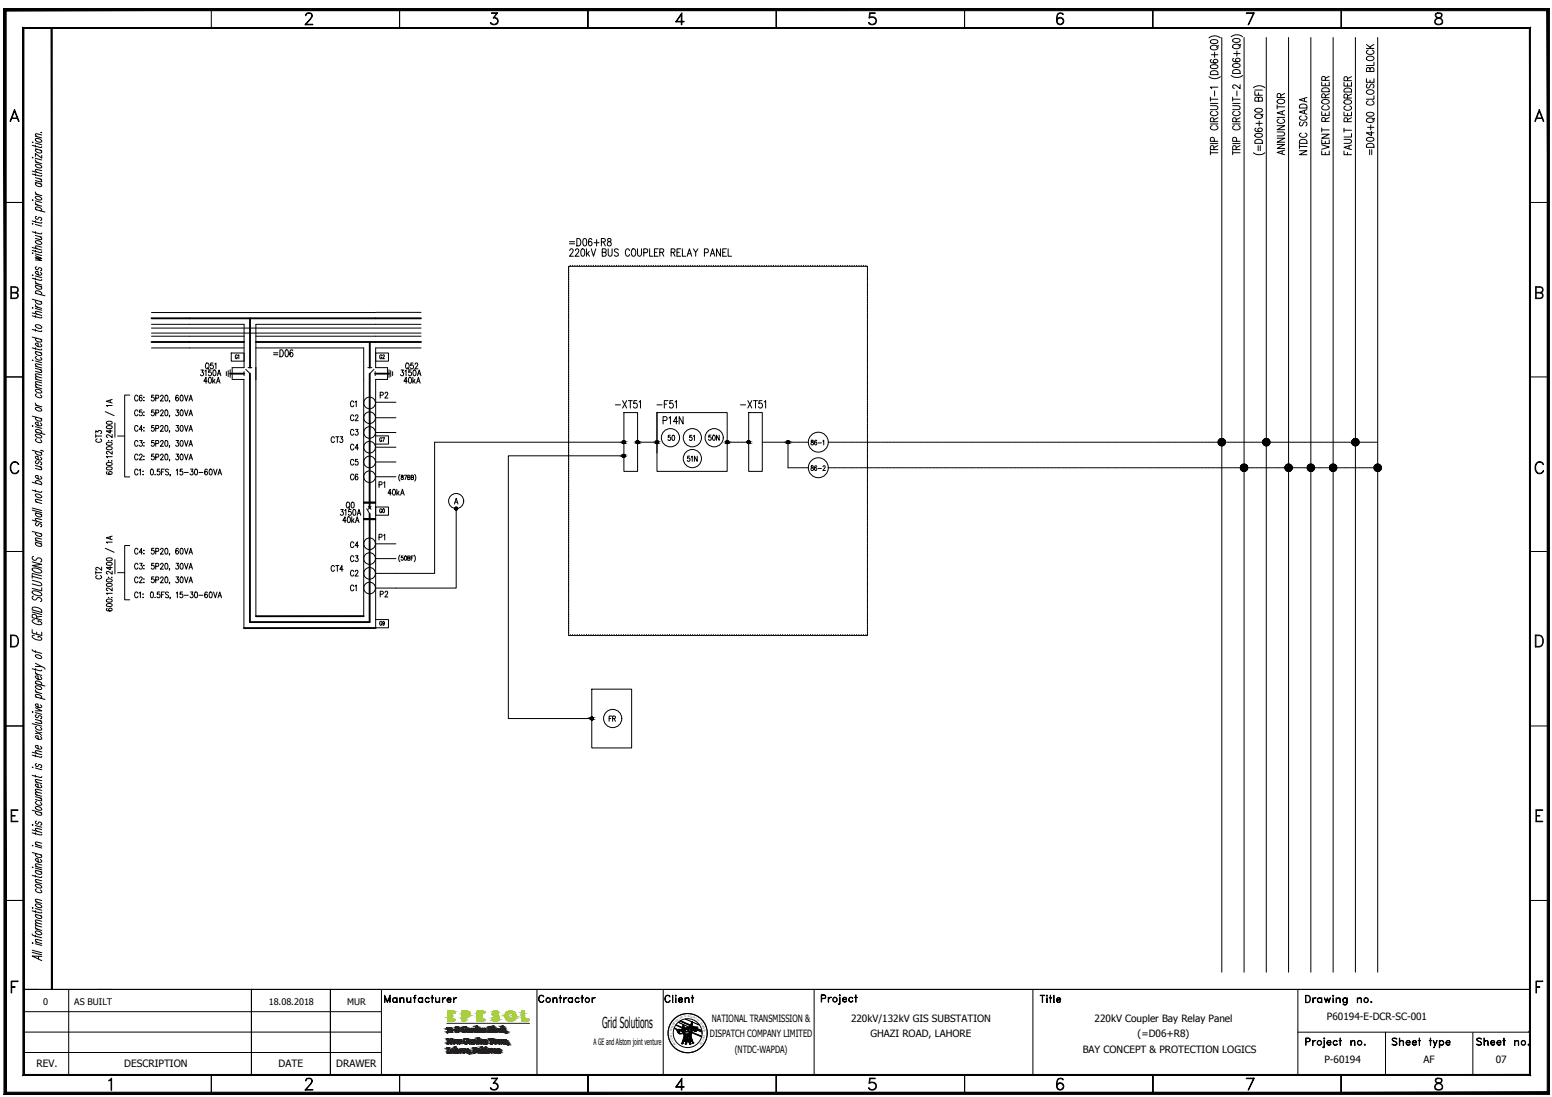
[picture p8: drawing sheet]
<svg xmlns="http://www.w3.org/2000/svg" width="420mm" height="297mm" viewBox="0 0 420 297" stroke-linecap="round" stroke-linejoin="round" font-family="sans-serif">
<defs><g id="words">
<text font-size="5.3" x="178.5" y="116.1">P14N</text>
<g font-size="4.9">
<text x="354.9" y="43" transform="rotate(-90 354.9 43)">NTDC SCADA</text>
<text x="153.5" y="67.7">=D06+R8</text>
<text x="73" y="97.7">=D06</text>
<text x="109" y="101.2">Q52</text>
<text x="97.7" y="111.5" transform="rotate(-90 97.7 111.5)">C1</text>
<text x="93.8" y="119.2">C3</text>
<text x="93.8" y="123.1">C4</text>
<text x="93.8" y="131.2">C6</text>
<text x="105.5" y="133.3" transform="rotate(-90 105.5 133.3)">P1</text>
<text x="92.8" y="139">Q0</text>
<text x="93.8" y="149.6">C4</text>
<text x="93.8" y="153.5">C3</text>
<text x="93.8" y="157.3">C2</text>
<text x="102" y="163">P2</text>
</g>
<g font-size="4.4">
<text x="102" y="109">P2</text>
<text x="93.8" y="115">C2</text>
<text x="28.6" y="121" transform="rotate(-90 28.6 121)">CT3</text>
<text x="88.9" y="121">CT3</text>
<text x="179.9" y="120.6">50</text>
<text x="190.9" y="120.3">50N</text>
<text x="93.8" y="127">C5</text>
<text x="185.2" y="126.3">51N</text>
<text x="101.6" y="147.5">P1</text>
<text x="88.9" y="155.9">CT4</text>
<text x="28.6" y="158" transform="rotate(-90 28.6 158)">CT2</text>
<text x="93.8" y="161.2">C1</text>
<text x="164" y="196.5">FR</text>
</g>
<text font-size="4.1" x="163" y="278.4">Grid Solutions</text>
<g font-size="4">
<text x="62.8" y="98.4">G1</text>
<text x="102" y="98.4">G2</text>
<text x="102" y="120.6">G7</text>
<text x="189.1" y="120.6" transform="rotate(-90 189.1 120.6)">51</text>
<text x="102" y="140.1">G0</text>
<text x="102" y="170.4">G9</text>
</g>
<g font-size="2.7">
<text x="192.2" y="280.9">DISPATCH COMPANY LIMITED</text>
<text x="192.7" y="276.7">NATIONAL TRANSMISSION &amp;</text>
<text x="230.4" y="276.7">220kV/132kV GIS SUBSTATION</text>
<text x="235.6" y="280.9">GHAZI ROAD, LAHORE</text>
<text x="296.3" y="276.7">220kV Coupler Bay Relay Panel</text>
<text x="308" y="280.9">(=D06+R8)</text>
<text x="359.2" y="276.2">P60194-E-DCR-SC-001</text>
<text x="198.9" y="285.1">(NTDC-WAPDA)</text>
<text x="293.1" y="285.2">BAY CONCEPT &amp; PROTECTION LOGICS</text>
<text x="358.5" y="287.8">P-60194</text>
<text x="385.4" y="287.8">AF</text>
<text x="404.9" y="287.8">07</text>
<text x="9.9" y="289">REV.</text>
<text x="33.6" y="289">DESCRIPTION</text>
<text x="75.4" y="289">DATE</text>
<text x="91" y="289">DRAWER</text>
</g>
<g font-size="2.5">
<text x="11.7" y="272.1">0</text>
<text x="20.1" y="272.1">AS BUILT</text>
<text x="72.7" y="272.1">18.08.2018</text>
<text x="94" y="272.1">MUR</text>
</g>
<text font-size="2.4" x="160.7" y="283.1">A GE and Alstom joint venture</text>
<g font-size=".7">
<text x="184.2" y="275.9" transform="rotate(-25 184.2 275.9)">O</text>
<text x="184.6" y="275.7" transform="rotate(-23 184.6 275.7)">N</text>
<text x="185.4" y="275.5" transform="rotate(-9 185.4 275.5)">&amp;</text>
<text x="186.2" y="275.4" transform="rotate(4 186.2 275.4)">D</text>
<text x="186.7" y="275.5" transform="rotate(9 186.7 275.5)">E</text>
<text x="187.1" y="275.5" transform="rotate(14 187.1 275.5)">S</text>
<text x="187.5" y="275.6" transform="rotate(20 187.5 275.6)">P</text>
<text x="187.8" y="275.8" transform="rotate(24 187.8 275.8)">A</text>
<text x="188.2" y="275.9" transform="rotate(29 188.2 275.9)">T</text>
<text x="181.9" y="280" transform="rotate(-90 181.9 280)">L</text>
<text x="181.9" y="280.5" transform="rotate(-95 181.9 280.5)">A</text>
<text x="181.9" y="279.2" transform="rotate(-80 181.9 279.2)">T</text>
<text x="182" y="278.8" transform="rotate(-77 182 278.8)">R</text>
<text x="182" y="280.8" transform="rotate(-104 182 280.8)">N</text>
<text x="182.1" y="278.4" transform="rotate(-72 182.1 278.4)">A</text>
<text x="182.1" y="281.3" transform="rotate(-106 182.1 281.3)">O</text>
<text x="182.2" y="278" transform="rotate(-63 182.2 278)">N</text>
<text x="182.4" y="277.6" transform="rotate(-59 182.4 277.6)">S</text>
<text x="182.5" y="282" transform="rotate(-117 182.5 282)">TI</text>
<text x="182.6" y="277.3" transform="rotate(-53 182.6 277.3)">MI</text>
<text x="183.2" y="276.6" transform="rotate(-42 183.2 276.6)">S</text>
<text x="183.5" y="276.4" transform="rotate(-38 183.5 276.4)">S</text>
<text x="183.9" y="276.1" transform="rotate(-37 183.9 276.1)">I</text>
<text x="188.6" y="276.2" transform="rotate(39 188.6 276.2)">CH</text>
<text x="189.5" y="277" transform="rotate(51 189.5 277)">C</text>
<text x="189.8" y="277.3" transform="rotate(56 189.8 277.3)">O</text>
<text x="190" y="277.7" transform="rotate(63 190 277.7)">M</text>
<text x="190.2" y="281.4" transform="rotate(117 190.2 281.4)">I T</text>
<text x="190.2" y="278.1" transform="rotate(67 190.2 278.1)">P</text>
<text x="190.3" y="278.4" transform="rotate(72 190.3 278.4)">A</text>
<text x="190.3" y="280.9" transform="rotate(110 190.3 280.9)">M</text>
<text x="190.4" y="278.9" transform="rotate(77 190.4 278.9)">N</text>
<text x="190.4" y="280.6" transform="rotate(101 190.4 280.6)">I</text>
<text x="190.5" y="279.3" transform="rotate(81 190.5 279.3)">Y</text>
<text x="190.5" y="280.1" transform="rotate(96 190.5 280.1)">L</text>
<text x="182.7" y="282.4" transform="rotate(-125 182.7 282.4)">A</text>
<text x="183" y="282.7" transform="rotate(-132 183 282.7)">N</text>
<text x="189.6" y="282.4" transform="rotate(132 189.6 282.4)">D</text>
<text x="189.8" y="282.1" transform="rotate(125 189.8 282.1)">E</text>
</g>
</g></defs>
<!-- layer: 0 -->
<g fill="none" stroke="#000" stroke-width=".27">
<path d="M327.3 10.3a2.39 2.39 0 0 1 3.1 0M327.8 19.5a1.29 1.29 0 0 1 1.9 .2v.5h-2zM327.8 17.7l.7-.2a.9 .9 0 0 1 1.2 .6 1.37 1.37 0 0 1-2 0zM327.8 12.6a1.15 1.15 0 0 1 1.9 .4 1.13 1.13 0 0 1-1.1 .5 1.13 1.13 0 0 1-.9-.8zM327.8 11l.7-.3a.87 .87 0 0 1 1.2 .6 1.33 1.33 0 0 1-2 0zM327.9 16.1l-.2 .5a1.2 1.2 0 0 0 2-.1 .6 .6 0 0 0-.7-.4 .6 .6 0 0 0-.5 .7l.5 .3M327.9 14.8h1.8M328.8 14.1v1.4M329.9 12.3l-.6 .5M330.8 10.2v253M333.3 9.9a2.49 2.49 0 0 1 3.1 0M333.8 19.1a1.25 1.25 0 0 1 1.9 .3v.5h-2z"/>
<path d="M333.8 17.4l.8-.2a.93 .93 0 0 1 1.1 .5v.1a1.31 1.31 0 0 1-2 0zM333.8 12.3a1.35 1.35 0 0 1 1.9 .1 1.09 1.09 0 0 1-.8 .9 1.09 1.09 0 0 1-1.1-.4zM333.8 10.6l.8-.2a.87 .87 0 0 1 1.1 .6 1.31 1.31 0 0 1-2 0zM334 15.8l-.3 .5a1.18 1.18 0 0 0 2-.1 .59 .59 0 0 0-.7-.4 .59 .59 0 0 0-.4 .7l.4 .2M334 14.5h1.7M334.8 13.8v1.4M335.9 12l-.6 .5M336.8 10.2v253M342.8 10.2v253M348.8 10.2v253M354.9 10.2v253M360.9 10.2v253"/>
<path d="M366.9 10.2v253M369.9 13.1h2.1M369.9 12l1.4 1.1M370 15.5a1.14 1.14 0 0 1 2 .5 1.14 1.14 0 0 1-1.2 .5 1.14 1.14 0 0 1-.9-.8zM370.4 13.6a.6 .6 0 0 0-.5 .7 .6 .6 0 0 0 .8 .4h.5a.6 .6 0 0 0 .7-.4 .6 .6 0 0 0-.4-.7M370.9 18.7l.4-.4 .5 .1 .2 .3v.7h-2.1l.1-1 .3-.1 .5 .1 .1 1M372 16.8v.9h-2.1M372 12l-1.2 .7M373 10.2v253M327.3 20.8a2.46 2.46 0 0 0 3.1 0M327.7 28.6h1.4l.6 .5a.54 .54 0 0 1-.6 .6h-1.4M327.7 26.3v1.1"/>
<path d="M327.7 38.9h2M327.7 33.6h2M327.7 28h2M327.7 26.9h2M328.2 34a.59 .59 0 0 0-.5 .8 .59 .59 0 0 0 .7 .4h.5a.59 .59 0 0 0 .8-.4 .59 .59 0 0 0-.5-.8M328.2 30.2a.6 .6 0 0 0-.5 .7 .6 .6 0 0 0 .7 .4h.5a.6 .6 0 0 0 .8-.4 .6 .6 0 0 0-.5-.7M328.6 33l-.1-1-.3-.1-.4 .1-.1 1h2M328.7 38.3l-.1-1-.2-.1-.6 .1-.1 1h2M328.8 24.6v1.4M329.7 23.6h-2l.4 .4M329.7 39.4l-1.1 .6M329.7 31.9l-1.1 .5"/>
<path d="M333.3 20.4a2.49 2.49 0 0 0 3.1 0M333.7 28.6h1.4a.54 .54 0 0 1 .6 .6 .54 .54 0 0 1-.6 .5h-1.4M333.7 38.9h2M333.7 33.6h2M333.7 28h2M333.7 26.9h2M333.7 26.3v1.1M334.2 34a.59 .59 0 0 0-.5 .8 .59 .59 0 0 0 .8 .4h.5a.59 .59 0 0 0 .7-.4 .59 .59 0 0 0-.4-.8M334.2 30.2a.6 .6 0 0 0-.5 .7 .6 .6 0 0 0 .8 .4h.5a.6 .6 0 0 0 .7-.4 .6 .6 0 0 0-.4-.7M334.7 33l-.1-1-.3-.1-.5 .1-.1 1h2M334.8 38.3l-.1-1-.3-.1-.6 .1-.1 1h2M334.8 24.6v1.4"/>
<path d="M335.7 22.9v1.1l-1.4-1-.6 .3 .1 .5 .4 .1M335.7 39.4l-1 .6M335.7 31.9l-1 .5M339.3 23.8a2.42 2.42 0 0 1 3.1 0M339.7 24.8v1h2M339.7 24.4h2M339.8 38a1.28 1.28 0 0 1 1.9 .3v.5h-2zM339.8 36.3l.8-.2a.87 .87 0 0 1 1.1 .6 1.33 1.33 0 0 1-2 0zM339.8 31.2a1.13 1.13 0 0 1 1.9 .4 1.15 1.15 0 0 1-1.1 .5 1.15 1.15 0 0 1-.9-.8zM339.8 29.5l.8-.2a.87 .87 0 0 1 1.1 .6 1.33 1.33 0 0 1-2 0zM340 34.7l-.3 .5a1.21 1.21 0 0 0 2-.1 .58 .58 0 0 0-.8-.5 .58 .58 0 0 0-.1 1h.3M340 33.4h1.7"/>
<path d="M340.6 39.4v1.4M340.7 26.7l.4-.4 .5 .1 .1 .3v.7h-2l.1-.9 .3-.2 .5 .2 .1 .9M340.7 25.1v.7M340.9 32.7v1.4M341.2 39.4v1.4M341.9 30.9l-.5 .5M345.8 39.1h2l-2 1.1h2M345.8 37.4h2l-2 1.1h2M345.8 35.7h1.4l.6 .5-.1 .4-.5 .2h-1.4M345.8 34h2l-2 1.1h2M345.8 31.8h2M345.8 28.9h2"/>
<path d="M345.8 28.4v1.1M345.9 27.2a1.15 1.15 0 0 1 1.9 .4 1.13 1.13 0 0 1-1.1 .5 1.13 1.13 0 0 1-.9-.8zM346.2 32.3a.59 .59 0 0 0-.4 .7 .59 .59 0 0 0 .7 .4h.5a.59 .59 0 0 0 .8-.4 .59 .59 0 0 0-.5-.7M346.7 26.4l-.1-.9-.7-.1-.1 1h2M347.1 30.2v.7M347.8 29.9l-2 .7 2 .6M347.8 25.3l-1.1 .5M357.8 39.2l2 .6-2 .6M357.8 37.9v1h2v-1M357.8 36.3h2l-2 1.1h2M357.8 30.2v1h2v-1M357.8 22.2v1h2v-1"/>
<path d="M357.8 35.2h2M357.8 34.6v1.1M357.9 27.2a1.14 1.14 0 0 1 1.9 .5 1.13 1.13 0 0 1-1.1 .5 1.13 1.13 0 0 1-.9-.8zM357.9 24.1a1.29 1.29 0 0 1 1.9 .2v.5h-2zM358.3 28.6a.6 .6 0 0 0-.5 .7 .6 .6 0 0 0 .8 .5h.5a.6 .6 0 0 0 .7-.4 .6 .6 0 0 0-.4-.8M358.8 32.9l-.1-1-.3-.1-.5 .1-.1 1h2M358.8 26.5l-.1-1h-.7l-.2 1h2M358.8 21.8l-.1-1-.3-.1-.5 .1-.1 1h2M358.8 22.6v.6M358.8 30.6v.6M358.8 38.3v.6M359.8 31.8l-1 .5"/>
<path d="M359.8 25.4l-1 .5M359.8 20.7l-1 .5M363.8 37.7l1.8 .1 .3 .4-.3 .5-1.8 .1M363.8 30.3v1h2.1v-1M363.8 22.3v1h2.1v-1M363.8 35.3h2.1M363.8 34.7v1.1M363.9 27.3a1.17 1.17 0 0 1 2 .5 1.3 1.3 0 0 1-2.1 0zM363.9 24.2a1.27 1.27 0 0 1 2 .2v.5h-2.1zM364.3 28.7a.6 .6 0 0 0-.4 .7 .6 .6 0 0 0 .7 .5h.5a.6 .6 0 0 0 .8-.5 .6 .6 0 0 0-.5-.7M364.8 33l-.1-1-.3-.1-.5 .1-.1 1h2.1M364.8 26.5l-.1-.9-.3-.1-.5 .1-.1 .9h2.1"/>
<path d="M364.8 21.8l-.1-.9-.3-.1-.5 .1-.1 .9h2.1M364.8 22.7v.6M364.8 30.7v.6M365.2 39.5v.8M365.9 39.3l-2.1 .6 2.1 .6M365.9 36.2v.9h-2.1M365.9 31.9l-1.1 .5M365.9 25.5l-1.1 .5M365.9 20.8l-1.1 .5M369.9 21.3v1h2.1v-1M370 39.1a1.29 1.29 0 0 1 2 .2v.6h-2.1zM370 37.4l.8-.2a.88 .88 0 0 1 1.2 .6 1.33 1.33 0 0 1-2.1 0z"/>
<path d="M370 32.3a1.14 1.14 0 0 1 2 .4 1.15 1.15 0 0 1-1.2 .5 1.15 1.15 0 0 1-.9-.8zM370 30.6l.8-.2a.88 .88 0 0 1 1.2 .6 1.33 1.33 0 0 1-2.1 0zM370 24.6a1.14 1.14 0 0 1 2 .5 1.13 1.13 0 0 1-1.2 .5 1.13 1.13 0 0 1-.9-.8zM370.2 22.8a.54 .54 0 0 0-.3 .6 .54 .54 0 0 0 .7 .4l.5-.9a.55 .55 0 0 1 .8 .1 .55 .55 0 0 1-.2 .8M370.2 34.5h1.8M370.4 27.3a.6 .6 0 0 0-.5 .7 .6 .6 0 0 0 .8 .5h.5a.6 .6 0 0 0 .7-.5 .6 .6 0 0 0-.4-.7M370.9 21.7v.6M371.1 33.8v1.4M371.3 35.6v1.1l-1.4-.7h2.1M372 25.9v1h-2.1M372.1 32l-.5 .5M327.7 41.4h2"/>
<path d="M327.7 40.8v1.1M328.6 40.5l-.1-.9-.3-.2-.4 .2-.1 .9h2M333.7 41.4h2M333.7 40.8v1.1M334.7 40.5l-.1-.9-.3-.2-.5 .2-.1 .9h2M339.3 41.4a2.49 2.49 0 0 0 3.1 0M347.1 40.9v.8M347.8 40.7l-2 .6 2 .6M357.8 40.9v1h2v-1M358.8 41.3v.6M363.8 40.9v1h2.1M364.8 41.3v.6"/>
<path d="M370.8 40.5v1.4M371.4 40.5v1.4M153.9 79.6h.1M153.9 79h.1M153.9 78.3h.1M153.9 77.7h.1M153.9 77.1h.1M153.9 76.5h.1M153.9 75.8h.1M153.9 75.2h.1M153.9 74.6h.1M153.9 74h.1"/>
<path d="M153.9 73.3h.1M153.9 72.7h.1M153.9 72.8v.4M153.9 73.4v.5M153.9 74.1v.4M153.9 74.7v.4M153.9 75.3v.4M153.9 75.9v.4M153.9 76.6v.4M153.9 77.2v.4M153.9 77.8v.4M153.9 78.4v.5"/>
<path d="M153.9 79.1v.4M153.9 79.7v.4M154.3 72.1h-.4v.5M154.4 72.1h.1M154.5 72.1h.4M155 72.1h.1M155.1 72.1h.4M155.6 72.1h.1M155.7 72.1h.5M156.3 72.1h.1M156.4 72.1h.4M156.9 72.1h.1"/>
<path d="M157 72.1h.4M157.5 72.1h.1M157.6 72.1h.4M158.1 72.1h.1M158.2 72.1h.5M158.8 72.1h.1M158.9 72.1h.4M159.4 72.1h.1M159.5 72.1h.4M160 72.1h.1M160.1 72.1h.4M160.6 72.1h.1"/>
<path d="M160.7 72.1h.5M161.3 72.1h.1M161.4 72.1h.4M161.9 72.1h.1M162 72.1h.4M162.5 72.1h.1M162.6 72.1h.4M163.1 72.1h.1M163.3 72.1h.4M163.8 72.1h.1M163.9 72.1h.4M164.4 72.1h.1"/>
<path d="M164.5 72.1h.4M165 72.1h.1M165.1 72.1h.4M165.6 72.1h.1M165.7 72.1h.5M166.3 72.1h.1M166.4 72.1h.4M166.9 72.1h.1M167 72.1h.4M167.5 72.1h.1M167.6 72.1h.4M168.1 72.1h.1"/>
<path d="M168.2 72.1h.5M168.8 72.1h.1M168.9 72.1h.4M169.4 72.1h.1M169.5 72.1h.4M170 72.1h.1M170.1 72.1h.4M170.4 67.9a.59 .59 0 0 0-.7-.5 .59 .59 0 0 0-.4 .7v.5a.59 .59 0 0 0 .4 .8 .59 .59 0 0 0 .7-.5M170.6 72.1h.1M170.7 72.1h.5M171.2 67.5l.2-.1a1.03 1.03 0 0 1 .7 1 1.03 1.03 0 0 1-.7 1 1.36 1.36 0 0 1-.2-1.9zM171.3 72.1h.1"/>
<path d="M171.4 72.1h.4M171.9 72.1h.1M172 72.1h.4M172.5 72.1h.1M172.6 67.4v1.4l.5 .6 .3-.1 .3-.5v-1.4M172.6 72.1h.4M173.1 72.1h.1M173.2 72.1h.5M173.8 72.1h.1M173.9 72.1h.4M174.3 68.4l.9-.1 .1-.2-.1-.6-.9-.1v2M174.4 72.1h.1"/>
<path d="M174.5 72.1h.4M175 72.1h.1M175.1 72.1h.4M175.6 72.1h.1M175.7 72.1h.5M175.9 67.4v2h.9M176.3 72.1h.1M176.4 72.1h.4M176.9 72.1h.1M177 72.1h.4M177.2 68.3h.6M177.5 72.1h.1"/>
<path d="M177.6 72.1h.4M178.2 72.1h.1M178.2 67.4h-1v2h1M178.2 72.1h.5M178.6 68.3l.9-.1 .2-.3-.2-.4-.9-.1v2M178.8 72.1h.1M178.9 72.1h.4M179.2 68.3l.5 1.1M179.4 72.1h.1M179.5 72.1h.4M180 72.1h.1M180.1 72.1h.4"/>
<path d="M180.7 72.1h.1M180.8 72.1h.4M181.3 72.1h.1M181.4 72.1h.4M181.7 68.3l.9-.1 .1-.6-1-.2v2M181.9 72.1h.1M182 72.1h.4M182.2 68.3l.5 1.1M182.5 72.1h.1M182.6 72.1h.4M183.1 72.1h.1M183.3 72.1h.4"/>
<path d="M183.3 68.3h.6M183.8 72.1h.1M183.9 72.1h.4M184.3 67.4h-1v2h1M184.4 72.1h.1M184.5 72.1h.4M184.7 67.4v2h.9M185 72.1h.1M185.1 72.1h.4M185.6 72.1h.1M185.8 72.1h.4M186 69.4l.6-2 .7 2"/>
<path d="M186.3 68.7h.7M186.3 72.1h.1M186.4 72.1h.4M186.9 72.1h.1M187 72.1h.4M187.5 72.1h.1M187.6 72.1h.4M187.7 67.4l.6 .9 .6-.9M188.1 72.1h.1M188.2 72.1h.5M188.3 68.3v1.1M188.8 72.1h.1"/>
<path d="M188.9 72.1h.4M189.4 72.1h.1M189.5 72.1h.4M190 72.1h.1M190.1 72.1h.4M190.6 72.1h.1M190.7 68.4l.9-.1 .2-.2-.2-.6-.9-.1v2M190.7 72.1h.5M191.3 72.1h.1M191.4 72.1h.4M191.9 72.1h.1M192 72.1h.4"/>
<path d="M192.3 69.4l.6-2 .6 2M192.5 72.1h.1M192.5 68.7h.8M192.6 72.1h.4M193.1 72.1h.1M193.2 72.1h.5M193.8 72.1h.1M193.9 72.1h.4M194.4 72.1h.1M194.5 72.1h.4M195 72.1h.1M195 67.4v2l-1-2v2"/>
<path d="M195.1 72.1h.5M195.7 72.1h.1M195.7 68.3h.6M195.7 72.1h.5M196.3 72.1h.1M196.4 72.1h.4M196.7 67.4h-1v2h1M196.9 72.1h.1M197 72.1h.4M197.1 67.4v2h.9M197.5 72.1h.1M197.6 72.1h.4"/>
<path d="M198.2 72.1h.1M198.3 72.1h.4M198.8 72.1h.1M198.9 72.1h.4M199.4 72.1h.1M199.5 72.1h.4M200 72.1h.1M200.1 72.1h.4M200.7 72.1h.1M200.8 72.1h.4M201.3 72.1h.1M201.4 72.1h.4"/>
<path d="M201.9 72.1h.1M202 72.1h.4M202.5 72.1h.1M202.6 72.1h.4M203.2 72.1h.1M203.3 72.1h.4M203.8 72.1h.1M203.9 72.1h.4M204.4 72.1h.1M204.5 72.1h.4M205 72.1h.1M205.1 72.1h.4"/>
<path d="M205.6 72.1h.1M205.8 72.1h.4M206.3 72.1h.1M206.4 72.1h.4M206.9 72.1h.1M207 72.1h.4M207.5 72.1h.1M207.6 72.1h.4M208.1 72.1h.1M208.3 72.1h.4M208.8 72.1h.1M208.9 72.1h.4"/>
<path d="M209.4 72.1h.1M209.5 72.1h.4M210 72.1h.1M210.1 72.1h.4M210.6 72.1h.1M210.7 72.1h.5M211.3 72.1h.1M211.4 72.1h.4M211.9 72.1h.1M212 72.1h.4M212.5 72.1h.1M212.6 72.1h.5"/>
<path d="M213.2 72.1h.1M213.2 72.1h.5M213.8 72.1h.1M213.9 72.1h.4M214.4 72.1h.1M214.5 72.1h.4M215 72.1h.1M215.1 72.1h.5M215.7 72.1h.1M215.8 72.1h.4M216.3 72.1h.1M216.4 72.1h.4"/>
<path d="M216.9 72.1h.1M217 72.1h.4M217.5 72.1h.1M217.6 72.1h.5M218.2 72.1h.1M218.3 72.1h.4M218.8 72.1h.1M218.9 72.1h.4M219.4 72.1h.1M219.5 72.1h.4M220 72.1h.1M220.1 72.1h.4"/>
<path d="M220.7 72.1h.1M220.8 72.1h.4M221.3 72.1h.1M221.4 72.1h.4M221.9 72.1h.1M222 72.1h.4M222.5 72.1h.1M222.6 72.1h.4M223.2 72.1h.1M223.3 72.1h.4M223.8 72.1h.1M223.9 72.1h.4"/>
<path d="M224.4 72.1h.1M224.5 72.1h.4M225 72.1h.1M225.1 72.1h.4M225.7 72.1h.1M225.8 72.1h.4M226.3 72.1h.1M226.4 72.1h.4M226.9 72.1h.1M227 72.1h.4M227.5 72.1h.1M227.6 72.1h.4"/>
<path d="M228.1 72.1h.1M228.3 72.1h.4M228.8 72.1h.1M228.9 72.1h.4M229.4 72.1h.1M229.5 72.1h.4M230 72.1h.1M230.1 72.1h.5M230.7 72.1h.1M230.8 72.1h.4M231.3 72.1h.1M231.4 72.1h.4"/>
<path d="M231.9 72.1h.1M232 72.1h.4M232.5 72.1h.1M232.6 72.1h.5M233.2 72.1h.1M233.3 72.1h.4M233.8 72.1h.1M233.9 72.1h.4M234.4 72.1h.1M234.5 72.1h.3v.5M234.8 72.7h.1M234.8 73.3h.1"/>
<path d="M234.8 74h.1M234.8 74.6h.1M234.8 75.2h.1M234.8 75.8h.1M234.8 76.5h.1M234.8 77.1h.1M234.8 77.7h.1M234.8 78.3h.1M234.8 79h.1M234.8 79.6h.1M234.8 72.8v.4M234.8 73.4v.5"/>
<path d="M234.8 74.1v.4M234.8 74.7v.4M234.8 75.3v.4M234.8 75.9v.4M234.8 76.6v.4M234.8 77.2v.4M234.8 77.8v.4M234.8 78.4v.5M234.8 79.1v.4M234.8 79.7v.4M41 84.6h10.3M41 87.8h10.3"/>
<path d="M41 91h10.3M41 94.2h10.3M41 90.2h73M41 88.8h73M101.7 84.6h12.3M101.7 87.8h12.3M101.7 91h12.3M101.7 94.2h12.3M153.9 99.6h.1M153.9 99h.1M153.9 98.3h.1M153.9 97.7h.1"/>
<path d="M153.9 97.1h.1M153.9 96.5h.1M153.9 95.8h.1M153.9 95.2h.1M153.9 94.6h.1M153.9 94h.1M153.9 93.3h.1M153.9 92.7h.1M153.9 92.1h.1M153.9 91.5h.1M153.9 90.8h.1M153.9 90.2h.1"/>
<path d="M153.9 89.6h.1M153.9 89h.1M153.9 88.3h.1M153.9 87.7h.1M153.9 87.1h.1M153.9 86.5h.1M153.9 85.8h.1M153.9 85.2h.1M153.9 84.6h.1M153.9 84h.1M153.9 83.3h.1M153.9 82.7h.1"/>
<path d="M153.9 82.1h.1M153.9 81.5h.1M153.9 80.8h.1M153.9 80.2h.1M153.9 80.3v.4M153.9 80.9v.5M153.9 81.6v.4M153.9 82.2v.4M153.9 82.8v.4M153.9 83.4v.5M153.9 84.1v.4M153.9 84.7v.4"/>
<path d="M153.9 85.3v.4M153.9 85.9v.5M153.9 86.6v.4M153.9 87.2v.4M153.9 87.8v.4M153.9 88.4v.5M153.9 89.1v.4M153.9 89.7v.4M153.9 90.3v.4M153.9 91v.4M153.9 91.6v.4M153.9 92.2v.4"/>
<path d="M153.9 92.8v.4M153.9 93.5v.4M153.9 94.1v.4M153.9 94.7v.4M153.9 95.3v.4M153.9 95.9v.5M153.9 96.6v.4M153.9 97.2v.4M153.9 97.8v.4M153.9 98.4v.5M153.9 99.1v.4M153.9 99.7v.4"/>
<path d="M234.8 80.2h.1M234.8 80.8h.1M234.8 81.5h.1M234.8 82.1h.1M234.8 82.7h.1M234.8 83.3h.1M234.8 84h.1M234.8 84.6h.1M234.8 85.2h.1M234.8 85.8h.1M234.8 86.5h.1M234.8 87.1h.1"/>
<path d="M234.8 87.7h.1M234.8 88.3h.1M234.8 89h.1M234.8 89.6h.1M234.8 90.2h.1M234.8 90.8h.1M234.8 91.5h.1M234.8 92.1h.1M234.8 92.7h.1M234.8 93.3h.1M234.8 94h.1M234.8 94.6h.1"/>
<path d="M234.8 95.2h.1M234.8 95.8h.1M234.8 96.5h.1M234.8 97.1h.1M234.8 97.7h.1M234.8 98.3h.1M234.8 99h.1M234.8 99.6h.1M234.8 80.3v.4M234.8 80.9v.5M234.8 81.6v.4M234.8 82.2v.4"/>
<path d="M234.8 82.8v.4M234.8 83.4v.5M234.8 84.1v.4M234.8 84.7v.4M234.8 85.3v.4M234.8 85.9v.5M234.8 86.6v.4M234.8 87.2v.4M234.8 87.8v.4M234.8 88.4v.5M234.8 89.1v.4M234.8 89.7v.4"/>
<path d="M234.8 90.3v.4M234.8 91v.4M234.8 91.6v.4M234.8 92.2v.4M234.8 92.8v.4M234.8 93.5v.4M234.8 94.1v.4M234.8 94.7v.4M234.8 95.3v.4M234.8 95.9v.5M234.8 96.6v.4M234.8 97.2v.4"/>
<path d="M234.8 97.8v.4M234.8 98.4v.5M234.8 99.1v.4M234.8 99.7v.4M28.5 111.5l2.4 1M28.9 119.9l1.2-.1 .3 .4-.3 .3h-1l-.2-.1zM28.9 115.4l.8-.1 .6 .1 .1 .2a.89 .89 0 0 1-1.6 0zM28.9 114.2l.8-.2 .7 .4a.87 .87 0 0 1-.8 .5 .87 .87 0 0 1-.8-.5zM29.8 116.4v.9l-1-.6h1.6M29.8 108.4v.5M30.2 119.3h.2zM30.4 117.6v.9l-1.3-.8-.3 .5 .4 .2"/>
<path d="M30.4 109.8h-1.6l.3 .3M30.4 108.2l-1.6 .4 1.6 .5M31.1 114.5v3.9M31.8 118.1h2M35.1 107h-1.3v22.1h1.3M37.4 111.4a.47 .47 0 0 0-.6-.4 .47 .47 0 0 0-.4 .6v.4a.47 .47 0 0 0 .4 .6 .47 .47 0 0 0 .6-.4M37.4 115.6a.47 .47 0 0 0-.6-.4 .47 .47 0 0 0-.4 .6v.4a.47 .47 0 0 0 .4 .6 .47 .47 0 0 0 .6-.4M37.4 119.7a.47 .47 0 0 0-.6-.4 .47 .47 0 0 0-.4 .6v.3a.47 .47 0 0 0 .4 .6 .47 .47 0 0 0 .6-.3M37.4 107.4a.47 .47 0 0 0-.6-.4 .47 .47 0 0 0-.4 .6v.4a.47 .47 0 0 0 .4 .6 .47 .47 0 0 0 .6-.4M37.8 119.3h.7l-.4 .6a.47 .47 0 0 1 .4 .7 .47 .47 0 0 1-.8-.1M38.4 111h-.6v.7a.47 .47 0 0 1 .7 0 .47 .47 0 0 1-.1 .7 .47 .47 0 0 1-.7-.1M38.4 107.2v-.1a.77 .77 0 0 0-.8 .6 .77 .77 0 0 0 .5 .9 .44 .44 0 0 0 .4-.6 .44 .44 0 0 0-.7-.2l-.1 .3"/>
<path d="M38.6 116.2h-.9l.6-1v1.6M39 111.5v.2zM39 112.4v.2zM39 115.7v.2zM39 116.6v.2zM39 119.8v.2zM39 107.5v.2zM39 108.4v.2zM41.7 111h-.6l-.1 .7a.47 .47 0 0 1 .7 0 .47 .47 0 0 1-.1 .7 .47 .47 0 0 1-.6-.1M41.7 115.2h-.6l-.1 .7a.47 .47 0 0 1 .7 0 .47 .47 0 0 1-.1 .7 .47 .47 0 0 1-.6-.1M41.7 119.3h-.6l-.1 .7a.47 .47 0 0 1 .7 0 .47 .47 0 0 1-.1 .7 .47 .47 0 0 1-.6-.2M41.7 107h-.6l-.1 .7a.47 .47 0 0 1 .7 0 .47 .47 0 0 1-.1 .7 .47 .47 0 0 1-.6-.1"/>
<path d="M42.2 111.8h.7v-.7l-.7-.1v1.6M42.2 116h.7v-.7l-.7-.1v1.6M42.2 107.8h.7v-.7l-.7-.1v1.6M43.5 111.4l.1-.3a.43 .43 0 0 1 .6 .1 .43 .43 0 0 1-.2 .6l-.6 .8h.9M43.5 115.6l.1-.3 .4-.1 .2 .5-.8 1.1h.9M43.5 119.7l.2-.4 .5 .3-.8 1.2h.9M43.5 107.4l.1-.3a.43 .43 0 0 1 .6 .1 .43 .43 0 0 1-.2 .6l-.6 .8h.9M44.8 111.1l.2-.1a.88 .88 0 0 1 .5 .8 .88 .88 0 0 1-.5 .8l-.4-.7zM44.8 115.3l.2-.1a.87 .87 0 0 1 .5 .8 .87 .87 0 0 1-.5 .8l-.2-.1-.2-.6zM44.8 119.4l.2-.1a.87 .87 0 0 1 .5 .8 .87 .87 0 0 1-.5 .7h-.2l-.2-.6zM44.8 107.1l.2-.1a.88 .88 0 0 1 .5 .8 .88 .88 0 0 1-.5 .8l-.4-.7zM45.9 112.5l-.1 .4"/>
<path d="M45.9 116.7l-.1 .4M45.9 108.5l-.1 .4M47.7 111h.6l-.3 .6a.46 .46 0 0 1 .4 .7 .46 .46 0 0 1-.8 0M47.7 115.2h.6l-.3 .6a.46 .46 0 0 1 .4 .7 .46 .46 0 0 1-.8 0M47.7 119.3h.6l-.3 .6a.47 .47 0 0 1 .4 .7 .47 .47 0 0 1-.8-.1M48.3 107.2l-.1-.1a.77 .77 0 0 0-.8 .6 .77 .77 0 0 0 .5 .9 .44 .44 0 0 0 .4-.6 .44 .44 0 0 0-.7-.2v.3M48.9 111.1l.2-.1a.9 .9 0 0 1 0 1.6l-.4-.7zM48.9 115.3l.2-.1a.89 .89 0 0 1 0 1.6l-.4-.7zM48.9 119.4l.2-.1a.89 .89 0 0 1 0 1.5l-.4-.6zM48.9 107.1l.2-.1a.9 .9 0 0 1 0 1.6l-.4-.7zM49.9 111l.5 1.6 .5-1.6M49.9 115.2l.5 1.6 .5-1.6"/>
<path d="M49.9 119.3l.5 1.5 .5-1.5M49.9 107l.5 1.6 .5-1.6M51.2 112.6l.4-1.6 .5 1.6M51.2 116.8l.4-1.6 .5 1.6M51.2 108.6l.4-1.6 .5 1.6M51.3 112.1h.6M51.3 116.2h.6M51.3 108.1h.6M153.9 119.6h.1M153.9 119h.1M153.9 118.3h.1M153.9 117.7h.1"/>
<path d="M153.9 117.1h.1M153.9 116.5h.1M153.9 115.8h.1M153.9 115.2h.1M153.9 114.6h.1M153.9 114h.1M153.9 113.3h.1M153.9 112.7h.1M153.9 112.1h.1M153.9 111.5h.1M153.9 110.8h.1M153.9 110.2h.1"/>
<path d="M153.9 109.6h.1M153.9 109h.1M153.9 108.4h.1M153.9 107.7h.1M153.9 107.1h.1M153.9 106.5h.1M153.9 105.9h.1M153.9 105.2h.1M153.9 104.6h.1M153.9 104h.1M153.9 103.3h.1M153.9 102.7h.1"/>
<path d="M153.9 102.1h.1M153.9 101.5h.1M153.9 100.8h.1M153.9 100.2h.1M153.9 100.3v.4M153.9 100.9v.5M153.9 101.6v.4M153.9 102.2v.4M153.9 102.8v.4M153.9 103.4v.5M153.9 104.1v.4M153.9 104.7v.4"/>
<path d="M153.9 105.3v.4M153.9 105.9v.5M153.9 106.6v.4M153.9 107.2v.4M153.9 107.8v.4M153.9 108.5v.4M153.9 109.1v.4M153.9 109.7v.4M153.9 110.3v.4M153.9 111v.4M153.9 111.6v.4M153.9 112.2v.4"/>
<path d="M153.9 112.8v.4M153.9 113.5v.4M153.9 114.1v.4M153.9 114.7v.4M153.9 115.3v.4M153.9 116v.4M153.9 116.6v.4M153.9 117.2v.4M153.9 117.8v.4M153.9 118.4v.5M153.9 119.1v.4M153.9 119.7v.4"/>
<path d="M166.6 109.6h1.4M168.6 108.5l1 2M168.9 111.7h3.7v15.9h-3.7zM168.9 119.7h-51.2v35.6h-10.5M169.6 108.5l-1 2M170.1 108.5h1.1M170.6 108.5v2M172.4 108.5h-.8l-.1 .8a.62 .62 0 0 1 .9 .1 .62 .62 0 0 1 0 .8 .62 .62 0 0 1-.9 .1v-.2M172.6 119.7h5.3M173 108.9l.4-.4v2M177.9 111.7h19v15.9h-19zM177.9 109.6h1.3"/>
<path d="M177.9 111.7v11M179.8 109.4h.7M180.8 108.5h-1v2M182.2 108.5h-.8l-.1 .8a.6 .6 0 0 1 .9 .1 .6 .6 0 0 1-.1 .8 .6 .6 0 0 1-.9-.1M182.7 108.9l.4-.4v2M197.2 119.7h.3M197.6 119.7h.3M198 119.7h.2M198.3 119.7h.3M198.7 119.7h.3M199.1 119.7h.2M199.5 119.7h.2"/>
<path d="M199.8 119.7h.3M200.2 119.7h.3M200.5 109.6h1.3M200.6 119.7h.2M200.9 119.7h.3M201.3 119.7h.3M201.7 119.7h.2M202.1 119.7h.2M202.4 119.7h.3M202.5 108.5l1 2M202.7 111.7h3.7v15.9h-3.7zM203.5 108.5l-1 2"/>
<path d="M204 108.5h1.1M204.5 108.5v2M206.3 108.5h-.8l-.1 .8a.6 .6 0 0 1 .9 .1 .6 .6 0 0 1-.1 .8 .6 .6 0 0 1-.8-.1M206.4 119.7h.2M206.7 119.7h.3M206.9 108.9l.4-.4v2M207.1 119.7h.2M207.4 119.7h.3M207.8 119.7h.3M208.2 119.7h.2M208.6 119.7h.2M209 119.7h.2"/>
<path d="M209.3 119.7h.3M209.7 119.7h.2M210.1 119.7h.2M210.4 119.7h.3M210.8 119.7h.2M211.2 119.7h.2M211.6 119.7h.2M211.9 119.7h.3M212.3 119.7h.2M212.7 119.7h.2M213 119.7h.3M213.3 119.7v7h.3"/>
<path d="M213.4 119.7h.2M213.8 119.7h.2M214.2 119.7h.2M214.5 119.7h.3M214.9 119.7h.3M215.3 119.7h.2M215.6 119.7h.3M216 119.7h.3M216.4 119.7h.2M216.8 119.7h.2M217.1 119.7h.3M217.5 119.7h.3"/>
<path d="M217.9 119.7h.2M218.2 119.7h.3M218.6 119.7h.2M219.6 119.3v.2a.64 .64 0 0 1 .5 .9 .41 .41 0 0 1-.6-.3 .41 .41 0 0 1 .5-.4l.1-.4zM221.1 119.4v-.1a.63 .63 0 0 0-.7 .5 .63 .63 0 0 0 .4 .7 .35 .35 0 0 0 .3-.5 .35 .35 0 0 0-.5-.1l-.1 .2M221.5 119.9h.9M222.8 119.4l.2-.2v1.3M224.3 119.7h.2M224.6 119.7h.3M225 119.7h.2M225.4 119.7h.2M225.7 119.7h.3"/>
<path d="M226.1 119.7h.2M226.5 119.7h.2M226.9 119.7h.2M227.2 119.7h.3M227.6 119.7h.2M228 119.7h.2M228.3 119.7h.3M228.7 119.7h.3M229.1 119.7h.2M229.5 119.7h.2M229.8 119.7h.3M230.2 119.7h.3"/>
<path d="M230.6 119.7h.2M230.9 119.7h.3M231.3 119.7h.3M231.7 119.7h.2M232.1 119.7h.2M232.4 119.7h.3M232.8 119.7h.3M233.2 119.7h.2M233.5 119.7h.3M233.9 119.7h.3M234.3 119.7h.2M234.7 119.7h.2"/>
<path d="M234.8 100.2h.1M234.8 100.8h.1M234.8 101.5h.1M234.8 102.1h.1M234.8 102.7h.1M234.8 103.3h.1M234.8 104h.1M234.8 104.6h.1M234.8 105.2h.1M234.8 105.9h.1M234.8 106.5h.1M234.8 107.1h.1"/>
<path d="M234.8 107.7h.1M234.8 108.4h.1M234.8 109h.1M234.8 109.6h.1M234.8 110.2h.1M234.8 110.8h.1M234.8 111.5h.1M234.8 112.1h.1M234.8 112.7h.1M234.8 113.3h.1M234.8 114h.1M234.8 114.6h.1"/>
<path d="M234.8 115.2h.1M234.8 115.8h.1M234.8 116.5h.1M234.8 117.1h.1M234.8 117.7h.1M234.8 118.3h.1M234.8 119h.1M234.8 119.6h.1M234.8 100.3v.4M234.8 100.9v.5M234.8 101.6v.4M234.8 102.2v.4"/>
<path d="M234.8 102.8v.4M234.8 103.4v.5M234.8 104.1v.4M234.8 104.7v.4M234.8 105.3v.4M234.8 105.9v.5M234.8 106.6v.4M234.8 107.2v.4M234.8 107.8v.4M234.8 108.5v.4M234.8 109.1v.4M234.8 109.7v.4"/>
<path d="M234.8 110.3v.4M234.8 111v.4M234.8 111.6v.4M234.8 112.2v.4M234.8 112.8v.4M234.8 113.5v.4M234.8 114.1v.4M234.8 114.7v.4M234.8 115.3v.4M234.8 116v.4M234.8 116.6v.4M234.8 117.2v.4"/>
<path d="M234.8 117.8v.4M234.8 118.4v.5M234.8 119.1v.4M234.8 119.7v.4M235 119.7h.3M235.4 119.7h.3M235.8 119.7h.2M236.1 119.7h.3M236.5 119.7h.3M236.9 119.7h.2M237.3 119.7h.2M237.6 119.7h.3"/>
<path d="M238 119.7h.3M238.4 119.7h.2M238.8 119.7h.2M239.1 119.7h.3M239.5 119.7h.2M239.9 119.7h.2M240.2 119.7h.3M240.6 119.7h.3M241 119.7h.2M241.4 119.7h.2M241.7 119.7h.3M242.1 119.7h.3"/>
<path d="M242.5 119.7h.2M242.9 119.7h.2M243.2 119.7h.3M243.6 119.7h.2M244 119.7h.2M244.3 119.7h.3M244.7 119.7h.3M245.1 119.7h.2M245.5 119.7h.2M245.8 119.7h.3M246.2 119.7h.2M246.6 119.7h.2"/>
<path d="M246.9 119.7h.3M247.3 119.7h.3M247.7 119.7h.2M248.1 119.7h.2M248.4 119.7h.3M248.8 119.7h.3M249.2 119.7h.2M249.5 119.7h.3M249.9 119.7h.3M250.3 119.7h.2M250.7 119.7h.2M251 119.7h.3"/>
<path d="M251.4 119.7h.3M251.8 119.7h.2M252.2 119.7h.2M252.5 119.7h.3M252.9 119.7h.2M253.3 119.7h.2M253.6 119.7h.3M254 119.7h.3M254.4 119.7h.2M254.8 119.7h.2M255.1 119.7h.3M255.5 119.7h.2"/>
<path d="M255.9 119.7h.2M256.2 119.7h.3M256.6 119.7h.3M257 119.7h.2M257.4 119.7h.2M257.7 119.7h.3M258.1 119.7h.3M258.5 119.7h.2M258.9 119.7h.2M259.2 119.7h.3M259.6 119.7h.2M260 119.7h.2"/>
<path d="M260.3 119.7h.3M260.7 119.7h.3M261.1 119.7h.2M261.5 119.7h.2M261.8 119.7h.3M262.2 119.7h.2M262.6 119.7h.2M262.9 119.7h.3M263.3 119.7h.3M263.7 119.7h.2M264.1 119.7h.2M264.4 119.7h.3"/>
<path d="M264.8 119.7h.3M265.2 119.7h.2M265.5 119.7h.3M265.9 119.7h.3M266.3 119.7h.2M266.7 119.7h.2M267 119.7h.3M267.4 119.7h.3M267.8 119.7h.2M268.2 119.7h.2M268.5 119.7h.3M268.9 119.7h.2"/>
<path d="M269.3 119.7h.2M269.6 119.7h.3M270 119.7h.3M270.4 119.7h.2M270.8 119.7h.2M271.1 119.7h.3M271.5 119.7h.3M271.9 119.7h.2M272.2 119.7h.3M272.6 119.7h.3M273 119.7h.2M273.4 119.7h.2"/>
<path d="M273.7 119.7h.3M274.1 119.7h.3M274.5 119.7h.2M274.8 119.7h.3M275.2 119.7h.3M275.6 119.7h.2M276 119.7h.2M276.3 119.7h.3M276.7 119.7h.3M277.1 119.7h.2M277.5 119.7h.2M277.8 119.7h.3"/>
<path d="M278.2 119.7h.2M278.6 119.7h.2M278.9 119.7h.3M279.3 119.7h.3M279.7 119.7h.2M280.1 119.7h.2M280.4 119.7h.3M280.8 119.7h.3M281.2 119.7h.2M281.6 119.7h.2M281.9 119.7h.3M282.3 119.7h.2"/>
<path d="M282.7 119.7h.2M283 119.7h.3M283.4 119.7h.3M283.8 119.7h.2M284.2 119.7h.2M284.5 119.7h.3M284.9 119.7h.3M285.3 119.7h.2M285.6 119.7h.3M286 119.7h.3M286.4 119.7h.2M286.8 119.7h.2"/>
<path d="M287.1 119.7h.3M287.5 119.7h.3M287.9 119.7h.2M288.2 119.7h.3M288.6 119.7h.3M289 119.7h.2M289.4 119.7h.2M289.7 119.7h.3M290.1 119.7h.3M290.5 119.7h.2M290.8 119.7h.3M291.2 119.7h.3"/>
<path d="M291.6 119.7h.2M292 119.7h.2M292.3 119.7h.3M292.7 119.7h.3M293.1 119.7h.2M293.5 119.7h.2M293.8 119.7h.3M294.2 119.7h.2M294.6 119.7h.2M295 119.7h.2M295.3 119.7h.3M295.7 119.7h.2"/>
<path d="M296.1 119.7h.2M296.4 119.7h.3M296.8 119.7h.2M297.2 119.7h.2M297.6 119.7h.2M297.9 119.7h.3M298.3 119.7h.2M298.7 119.7h.2M299 119.7h.3M299.4 119.7h.3M299.8 119.7h.2M300.2 119.7h.2"/>
<path d="M300.5 119.7h.3M300.9 119.7h.3M301.3 119.7h.2M301.6 119.7h.3M302 119.7h.3M302.4 119.7h.2M302.8 119.7h.2M303.1 119.7h.3M303.5 119.7h.3M303.9 119.7h.2M304.2 119.7h.3M304.6 119.7h.3"/>
<path d="M305 119.7h.2M305.4 119.7h.2M305.7 119.7h.3M306.1 119.7h.3M306.5 119.7h.2M306.8 119.7h.3M307.2 119.7h.3M307.6 119.7h.2M308 119.7h.2M308.3 119.7h.3M308.7 119.7h.3M309.1 119.7h.2"/>
<path d="M309.5 119.7h.2M309.8 119.7h.3M310.2 119.7h.2M310.6 119.7h.2M311 119.7h.2M311.3 119.7h.3M311.7 119.7h.2M312.1 119.7h.2M312.4 119.7h.3M312.8 119.7h.2M313.2 119.7h.2M313.6 119.7h.2"/>
<path d="M313.9 119.7h.3M314.3 119.7h.3M314.7 119.7h.2M315 119.7h.3M315.4 119.7h.3M315.8 119.7h.2M316.2 119.7h.2M316.5 119.7h.3M316.9 119.7h.3M317.3 119.7h.2M317.6 119.7h.3M318 119.7h.3"/>
<path d="M318.4 119.7h.2M318.8 119.7h.2M319.1 119.7h.3M319.5 119.7h.3M319.9 119.7h.2M320.2 119.7h.3M320.6 119.7h.3M321 119.7h.2M321.4 119.7h.2M321.7 119.7h.3M322.1 119.7h.3M322.5 119.7h.2"/>
<path d="M322.8 119.7h.3M323.2 119.7h.3M323.6 119.7h.2M324 119.7h.2M324.4 119.7h.2M324.7 119.7h.3M325.1 119.7h.2M325.5 119.7h.2M325.8 119.7h.3M326.2 119.7h.2M326.6 119.7h.2M327 119.7h.2"/>
<path d="M327.3 119.7h.3M327.7 119.7h.2M328.1 119.7h.2M328.4 119.7h.3M328.8 119.7h.2M329.2 119.7h.2M329.6 119.7h.2M329.9 119.7h.3M330.3 119.7h.3M330.7 119.7h.2M331 119.7h.3M331.4 119.7h.3"/>
<path d="M331.8 119.7h.2M332.2 119.7h.2M332.5 119.7h.3M332.9 119.7h.3M333.3 119.7h.2M333.6 119.7h.3M334 119.7h.3M334.4 119.7h.2M334.8 119.7h.2M335.1 119.7h.3M335.5 119.7h.3M335.9 119.7h.2"/>
<path d="M336.2 119.7h.3M336.6 119.7h.3M337 119.7h.2M337.4 119.7h.2M337.7 119.7h.3M338.1 119.7h.3M338.5 119.7h.2M338.9 119.7h.2M339.2 119.7h.3M339.6 119.7h.2M340 119.7h.2M340.4 119.7h.2"/>
<path d="M340.7 119.7h.3M341.1 119.7h.2M341.5 119.7h.2M341.8 119.7h.3M342.2 119.7h.2M342.6 119.7h.2M343 119.7h.2M343.3 119.7h.3M343.7 119.7h.3M344.1 119.7h.2M344.4 119.7h.3M344.8 119.7h.3"/>
<path d="M345.2 119.7h.2M345.6 119.7h.2M345.9 119.7h.3M346.3 119.7h.3M346.7 119.7h.2M347 119.7h.3M347.4 119.7h.3M347.8 119.7h.2M348.2 119.7h.2M348.5 119.7h.3M348.9 119.7h.3M349.3 119.7h.2"/>
<path d="M349.6 119.7h.3M350 119.7h.3M350.4 119.7h.2M350.8 119.7h.2M351.1 119.7h.3M351.5 119.7h.3M351.9 119.7h.2M352.2 119.7h.3M352.6 119.7h.3M353 119.7h.2M353.4 119.7h.2M353.8 119.7h.2"/>
<path d="M354.1 119.7h.3M354.5 119.7h.2M354.9 119.7h.2M355.2 119.7h.3M355.6 119.7h.2M356 119.7h.2M356.4 119.7h.2M356.7 119.7h.3M357.1 119.7h.2M357.5 119.7h.2M357.8 119.7h.3M358.2 119.7h.3"/>
<path d="M358.6 119.7h.2M359 119.7h.2M359.3 119.7h.3M359.7 119.7h.3M360.1 119.7h.2M360.4 119.7h.3M360.8 119.7h.3M361.2 119.7h.2M361.6 119.7h.2M361.9 119.7h.3M362.3 119.7h.3M362.7 119.7h.2"/>
<path d="M363 119.7h.3M363.4 119.7h.3M363.8 119.7h.2M364.2 119.7h.2M364.5 119.7h.3M364.9 119.7h.3M365.3 119.7h.2M365.6 119.7h.3M366 119.7h.3M366.4 119.7h.2M366.8 119.7h.2M367.1 119.7h.3"/>
<path d="M367.5 119.7h.3M367.9 119.7h.2M368.3 119.7h.2M368.6 119.7h.3M369 119.7h.2M369.4 119.7h.2M369.8 119.7h.2M370.1 119.7h.3M370.5 119.7h.2M370.9 119.7h.2M371.2 119.7h.3M371.6 119.7h.2"/>
<path d="M372 119.7h.2M372.4 119.7h.2M372.7 119.7h.3M28.9 126.6l.8-.2 .7 .4a.87 .87 0 0 1-.8 .5 .87 .87 0 0 1-.8-.5zM28.9 125.4l1.2-.1 .3 .4-.3 .3h-1l-.2-.1zM28.9 121.1l.8-.2 .7 .4a.87 .87 0 0 1-.8 .5 .87 .87 0 0 1-.8-.5zM29 127.7l-.2 .3a.92 .92 0 0 0 1.6 0 .46 .46 0 0 0-.6-.3 .46 .46 0 0 0-.3 .6l.3 .1M29.3 124.8h.1M30.2 124.8h.2zM30.4 123.7h-1.6l.3 .3M30.4 122.2v.8l-1-.7h-.5l-.1 .4 .4 .2M37.4 123.3a.47 .47 0 0 0-.6-.3 .47 .47 0 0 0-.4 .5v.4a.47 .47 0 0 0 .4 .6 .47 .47 0 0 0 .6-.3"/>
<path d="M37.4 127.4a.47 .47 0 0 0-.6-.4 .47 .47 0 0 0-.4 .6v.4a.47 .47 0 0 0 .4 .6 .47 .47 0 0 0 .6-.4M37.7 127.3l.3-.3v1.6M37.8 123.3l.2-.3 .5 .3-.8 1.2h.9M38.7 128.5h.1M38.7 127.6v.1zM39 120.7v.1zM39 123.5v.1zM39 124.4v.1zM40.9 127.1l.2-.1a.9 .9 0 0 1 0 1.6l-.3-.3zM41.7 123h-.6l-.1 .6a.47 .47 0 0 1 .7 .1 .47 .47 0 0 1-.1 .6 .47 .47 0 0 1-.6-.1M42 128.5h.1M42.2 120.1l.7-.1v-.6l-.7-.1v1.5"/>
<path d="M42.2 123.8l.7-.1v-.7h-.7v1.5M43.2 127h-.6v.7a.47 .47 0 0 1 .6 0 .47 .47 0 0 1 0 .7 .47 .47 0 0 1-.7-.1M43.5 123.3l.2-.3 .5 .3-.8 1.2h.9M43.7 127.8h.5M44.5 127h-.8v1.6M44.8 123h.2a.87 .87 0 0 1 .5 .7 .87 .87 0 0 1-.5 .8h-.2l-.2-.6zM45.6 127.3l-.3-.3-.5 .3 .1 .3 .6 .3a.43 .43 0 0 1-.1 .7 .43 .43 0 0 1-.6-.2M45.9 120.8l-.1 .4M45.9 124.5l-.1 .3M46.1 128.5l-.1 .4M47.7 123h.6l-.3 .5a.47 .47 0 0 1 .4 .8 .47 .47 0 0 1-.8-.1M47.7 127.3l.3-.3v1.6"/>
<path d="M48.9 123h.2a.89 .89 0 0 1 0 1.5l-.4-.6zM49.4 127h-.6l-.1 .7a.47 .47 0 0 1 .7 0 .47 .47 0 0 1 0 .7 .47 .47 0 0 1-.7-.1M49.9 127.9h1.1M49.9 123l.5 1.5 .5-1.5M51.2 120.8l.4-1.5 .5 1.5M51.2 124.5l.4-1.5 .5 1.5M51.3 120.3h.6M51.3 124h.6M51.6 127h.6l-.3 .6a.46 .46 0 0 1 .4 .7 .46 .46 0 0 1-.9 0M52.8 127.1l.2-.1a.9 .9 0 0 1 0 1.6l-.3-.7zM53.8 127.9h1.1M56.1 127.3v-.2a.77 .77 0 0 0-.8 .6 .77 .77 0 0 0 .5 .9 .44 .44 0 0 0 .4-.6 .44 .44 0 0 0-.7-.2l-.1 .3"/>
<path d="M56.8 127.1l.2-.1a.88 .88 0 0 1 .5 .8 .88 .88 0 0 1-.5 .8l-.4-.7zM57.8 127l.5 1.6 .5-1.6M59 128.6l.5-1.6 .5 1.6M59.2 128.1h.6M108.3 128.5a1.42 1.42 0 0 0 0 1.8M108.7 128.7l-.1 .3a.6 .6 0 0 1 .5 .8 .41 .41 0 0 1-.6-.4 .41 .41 0 0 1 .6-.3v-.4zM109.5 128.7h.6l-.4 1.2M110.4 129.2h.5v-.5h-.5v1.2l.6-.1v-.5l-.2-.1M111.3 129.2h.6v-.5h-.6v1.2l.6-.1-.2-.6M112.3 128.5a1.42 1.42 0 0 1 0 1.8M123 136.5l.5-1.6 .5 1.6M123.2 136h.6"/>
<path d="M123.5 137.7v21.5h-16.3M153.9 139.6h.1M153.9 139h.1M153.9 138.3h.1M153.9 137.7h.1M153.9 137.1h.1M153.9 136.5h.1M153.9 135.8h.1M153.9 135.2h.1M153.9 134.6h.1M153.9 134h.1M153.9 133.4h.1"/>
<path d="M153.9 132.7h.1M153.9 132.1h.1M153.9 131.5h.1M153.9 130.9h.1M153.9 130.2h.1M153.9 129.6h.1M153.9 129h.1M153.9 128.4h.1M153.9 127.7h.1M153.9 127.1h.1M153.9 126.5h.1M153.9 125.9h.1"/>
<path d="M153.9 125.2h.1M153.9 124.6h.1M153.9 124h.1M153.9 123.4h.1M153.9 122.7h.1M153.9 122.1h.1M153.9 121.5h.1M153.9 120.8h.1M153.9 120.2h.1M153.9 120.3v.4M153.9 120.9v.5M153.9 121.6v.4"/>
<path d="M153.9 122.2v.4M153.9 122.8v.5M153.9 123.4v.5M153.9 124.1v.4M153.9 124.7v.4M153.9 125.3v.5M153.9 126v.4M153.9 126.6v.4M153.9 127.2v.4M153.9 127.8v.4M153.9 128.5v.4M153.9 129.1v.4"/>
<path d="M153.9 129.7v.4M153.9 130.3v.4M153.9 131v.4M153.9 131.6v.4M153.9 132.2v.4M153.9 132.8v.4M153.9 133.5v.4M153.9 134.1v.4M153.9 134.7v.4M153.9 135.3v.4M153.9 136v.4M153.9 136.6v.4"/>
<path d="M153.9 137.2v.4M153.9 137.8v.4M153.9 138.5v.4M153.9 139.1v.4M153.9 139.7v.4M168.8 123.4h-31.2v71.2h22.6M213.7 126.7h.3M214.1 126.7h.2M214.5 126.7h.2M214.8 126.7h.3M215.2 126.7h.3M215.6 126.7h.2"/>
<path d="M216 126.7h.2M216.3 126.7h.3M216.7 126.7h.3M217.1 126.7h.2M217.4 126.7h.3M217.8 126.7h.3M218.2 126.7h.2M218.6 126.7h.2M219.6 126.2v.3a.45 .45 0 0 1 .6 .4 .45 .45 0 0 1-.4 .5 .47 .47 0 0 1-.2-.6 .47 .47 0 0 1 .5-.3v-.3zM221.1 126.3v-.1a.63 .63 0 0 0-.7 .5 .63 .63 0 0 0 .4 .7 .35 .35 0 0 0 .3-.5 .35 .35 0 0 0-.5-.1l-.1 .2M221.5 126.9h.9M222.8 126.4l.4-.3 .2 .4-.6 .9h.6"/>
<path d="M224.3 126.7h.2M224.6 126.7h.3M225 126.7h.2M225.4 126.7h.2M225.7 126.7h.3M226.1 126.7h.2M226.5 126.7h.2M226.9 126.7h.2M227.2 126.7h.3M227.6 126.7h.2M228 126.7h.2M228.3 126.7h.3"/>
<path d="M228.7 126.7h.3M229.1 126.7h.2M229.5 126.7h.2M229.8 126.7h.3M230.2 126.7h.3M230.6 126.7h.2M230.9 126.7h.3M231.3 126.7h.3M231.7 126.7h.2M232.1 126.7h.2M232.4 126.7h.3M232.8 126.7h.3"/>
<path d="M233.2 126.7h.2M233.5 126.7h.3M233.9 126.7h.3M234.3 126.7h.2M234.7 126.7h.2M234.8 120.2h.1M234.8 120.8h.1M234.8 121.5h.1M234.8 122.1h.1M234.8 122.7h.1M234.8 123.4h.1M234.8 124h.1"/>
<path d="M234.8 124.6h.1M234.8 125.2h.1M234.8 125.9h.1M234.8 126.5h.1M234.8 127.1h.1M234.8 127.7h.1M234.8 128.4h.1M234.8 129h.1M234.8 129.6h.1M234.8 130.2h.1M234.8 130.9h.1M234.8 131.5h.1"/>
<path d="M234.8 132.1h.1M234.8 132.7h.1M234.8 133.4h.1M234.8 134h.1M234.8 134.6h.1M234.8 135.2h.1M234.8 135.8h.1M234.8 136.5h.1M234.8 137.1h.1M234.8 137.7h.1M234.8 138.3h.1M234.8 139h.1"/>
<path d="M234.8 139.6h.1M234.8 120.3v.4M234.8 120.9v.5M234.8 121.6v.4M234.8 122.2v.4M234.8 122.8v.5M234.8 123.4v.5M234.8 124.1v.4M234.8 124.7v.4M234.8 125.3v.5M234.8 126v.4M234.8 126.6v.4"/>
<path d="M234.8 127.2v.4M234.8 127.8v.4M234.8 128.5v.4M234.8 129.1v.4M234.8 129.7v.4M234.8 130.3v.4M234.8 131v.4M234.8 131.6v.4M234.8 132.2v.4M234.8 132.8v.4M234.8 133.5v.4M234.8 134.1v.4"/>
<path d="M234.8 134.7v.4M234.8 135.3v.4M234.8 136v.4M234.8 136.6v.4M234.8 137.2v.4M234.8 137.8v.4M234.8 138.5v.4M234.8 139.1v.4M234.8 139.7v.4M235 126.7h.3M235.4 126.7h.3M235.8 126.7h.2"/>
<path d="M236.1 126.7h.3M236.5 126.7h.3M236.9 126.7h.2M237.3 126.7h.2M237.6 126.7h.3M238 126.7h.3M238.4 126.7h.2M238.8 126.7h.2M239.1 126.7h.3M239.5 126.7h.2M239.9 126.7h.2M240.2 126.7h.3"/>
<path d="M240.6 126.7h.3M241 126.7h.2M241.4 126.7h.2M241.7 126.7h.3M242.1 126.7h.3M242.5 126.7h.2M242.9 126.7h.2M243.2 126.7h.3M243.6 126.7h.2M244 126.7h.2M244.3 126.7h.3M244.7 126.7h.3"/>
<path d="M245.1 126.7h.2M245.5 126.7h.2M245.8 126.7h.3M246.2 126.7h.2M246.6 126.7h.2M246.9 126.7h.3M247.3 126.7h.3M247.7 126.7h.2M248.1 126.7h.2M248.4 126.7h.3M248.8 126.7h.3M249.2 126.7h.2"/>
<path d="M249.5 126.7h.3M249.9 126.7h.3M250.3 126.7h.2M250.7 126.7h.2M251 126.7h.3M251.4 126.7h.3M251.8 126.7h.2M252.2 126.7h.2M252.5 126.7h.3M252.9 126.7h.2M253.3 126.7h.2M253.6 126.7h.3"/>
<path d="M254 126.7h.3M254.4 126.7h.2M254.8 126.7h.2M255.1 126.7h.3M255.5 126.7h.2M255.9 126.7h.2M256.2 126.7h.3M256.6 126.7h.3M257 126.7h.2M257.4 126.7h.2M257.7 126.7h.3M258.1 126.7h.3"/>
<path d="M258.5 126.7h.2M258.9 126.7h.2M259.2 126.7h.3M259.6 126.7h.2M260 126.7h.2M260.3 126.7h.3M260.7 126.7h.3M261.1 126.7h.2M261.5 126.7h.2M261.8 126.7h.3M262.2 126.7h.2M262.6 126.7h.2"/>
<path d="M262.9 126.7h.3M263.3 126.7h.3M263.7 126.7h.2M264.1 126.7h.2M264.4 126.7h.3M264.8 126.7h.3M265.2 126.7h.2M265.5 126.7h.3M265.9 126.7h.3M266.3 126.7h.2M266.7 126.7h.2M267 126.7h.3"/>
<path d="M267.4 126.7h.3M267.8 126.7h.2M268.2 126.7h.2M268.5 126.7h.3M268.9 126.7h.2M269.3 126.7h.2M269.6 126.7h.3M270 126.7h.3M270.4 126.7h.2M270.8 126.7h.2M271.1 126.7h.3M271.5 126.7h.3"/>
<path d="M271.9 126.7h.2M272.2 126.7h.3M272.6 126.7h.3M273 126.7h.2M273.4 126.7h.2M273.7 126.7h.3M274.1 126.7h.3M274.5 126.7h.2M274.8 126.7h.3M275.2 126.7h.3M275.6 126.7h.2M276 126.7h.2"/>
<path d="M276.3 126.7h.3M276.7 126.7h.3M277.1 126.7h.2M277.5 126.7h.2M277.8 126.7h.3M278.2 126.7h.2M278.6 126.7h.2M278.9 126.7h.3M279.3 126.7h.3M279.7 126.7h.2M280.1 126.7h.2M280.4 126.7h.3"/>
<path d="M280.8 126.7h.3M281.2 126.7h.2M281.6 126.7h.2M281.9 126.7h.3M282.3 126.7h.2M282.7 126.7h.2M283 126.7h.3M283.4 126.7h.3M283.8 126.7h.2M284.2 126.7h.2M284.5 126.7h.3M284.9 126.7h.3"/>
<path d="M285.3 126.7h.2M285.6 126.7h.3M286 126.7h.3M286.4 126.7h.2M286.8 126.7h.2M287.1 126.7h.3M287.5 126.7h.3M287.9 126.7h.2M288.2 126.7h.3M288.6 126.7h.3M289 126.7h.2M289.4 126.7h.2"/>
<path d="M289.7 126.7h.3M290.1 126.7h.3M290.5 126.7h.2M290.8 126.7h.3M291.2 126.7h.3M291.6 126.7h.2M292 126.7h.2M292.3 126.7h.3M292.7 126.7h.3M293.1 126.7h.2M293.5 126.7h.2M293.8 126.7h.3"/>
<path d="M294.2 126.7h.2M294.6 126.7h.2M295 126.7h.2M295.3 126.7h.3M295.7 126.7h.2M296.1 126.7h.2M296.4 126.7h.3M296.8 126.7h.2M297.2 126.7h.2M297.6 126.7h.2M297.9 126.7h.3M298.3 126.7h.2"/>
<path d="M298.7 126.7h.2M299 126.7h.3M299.4 126.7h.3M299.8 126.7h.2M300.2 126.7h.2M300.5 126.7h.3M300.9 126.7h.3M301.3 126.7h.2M301.6 126.7h.3M302 126.7h.3M302.4 126.7h.2M302.8 126.7h.2"/>
<path d="M303.1 126.7h.3M303.5 126.7h.3M303.9 126.7h.2M304.2 126.7h.3M304.6 126.7h.3M305 126.7h.2M305.4 126.7h.2M305.7 126.7h.3M306.1 126.7h.3M306.5 126.7h.2M306.8 126.7h.3M307.2 126.7h.3"/>
<path d="M307.6 126.7h.2M308 126.7h.2M308.3 126.7h.3M308.7 126.7h.3M309.1 126.7h.2M309.5 126.7h.2M309.8 126.7h.3M310.2 126.7h.2M310.6 126.7h.2M311 126.7h.2M311.3 126.7h.3M311.7 126.7h.2"/>
<path d="M312.1 126.7h.2M312.4 126.7h.3M312.8 126.7h.2M313.2 126.7h.2M313.6 126.7h.2M313.9 126.7h.3M314.3 126.7h.3M314.7 126.7h.2M315 126.7h.3M315.4 126.7h.3M315.8 126.7h.2M316.2 126.7h.2"/>
<path d="M316.5 126.7h.3M316.9 126.7h.3M317.3 126.7h.2M317.6 126.7h.3M318 126.7h.3M318.4 126.7h.2M318.8 126.7h.2M319.1 126.7h.3M319.5 126.7h.3M319.9 126.7h.2M320.2 126.7h.3M320.6 126.7h.3"/>
<path d="M321 126.7h.2M321.4 126.7h.2M321.7 126.7h.3M322.1 126.7h.3M322.5 126.7h.2M322.8 126.7h.3M323.2 126.7h.3M323.6 126.7h.2M324 126.7h.2M324.4 126.7h.2M324.7 126.7h.3M325.1 126.7h.2"/>
<path d="M325.5 126.7h.2M325.8 126.7h.3M326.2 126.7h.2M326.6 126.7h.2M327 126.7h.2M327.3 126.7h.3M327.7 126.7h.2M328.1 126.7h.2M328.4 126.7h.3M328.8 126.7h.2M329.2 126.7h.2M329.6 126.7h.2"/>
<path d="M329.9 126.7h.3M330.3 126.7h.3M330.7 126.7h.2M331 126.7h.3M331.4 126.7h.3M331.8 126.7h.2M332.2 126.7h.2M332.5 126.7h.3M332.9 126.7h.3M333.3 126.7h.2M333.6 126.7h.3M334 126.7h.3"/>
<path d="M334.4 126.7h.2M334.8 126.7h.2M335.1 126.7h.3M335.5 126.7h.3M335.9 126.7h.2M336.2 126.7h.3M336.6 126.7h.3M337 126.7h.2M337.4 126.7h.2M337.7 126.7h.3M338.1 126.7h.3M338.5 126.7h.2"/>
<path d="M338.9 126.7h.2M339.2 126.7h.3M339.6 126.7h.2M340 126.7h.2M340.4 126.7h.2M340.7 126.7h.3M341.1 126.7h.2M341.5 126.7h.2M341.8 126.7h.3M342.2 126.7h.2M342.6 126.7h.2M343 126.7h.2"/>
<path d="M343.3 126.7h.3M343.7 126.7h.3M344.1 126.7h.2M344.4 126.7h.3M344.8 126.7h.3M345.2 126.7h.2M345.6 126.7h.2M345.9 126.7h.3M346.3 126.7h.3M346.7 126.7h.2M347 126.7h.3M347.4 126.7h.3"/>
<path d="M347.8 126.7h.2M348.2 126.7h.2M348.5 126.7h.3M348.9 126.7h.3M349.3 126.7h.2M349.6 126.7h.3M350 126.7h.3M350.4 126.7h.2M350.8 126.7h.2M351.1 126.7h.3M351.5 126.7h.3M351.9 126.7h.2"/>
<path d="M352.2 126.7h.3M352.6 126.7h.3M353 126.7h.2M353.4 126.7h.2M353.8 126.7h.2M354.1 126.7h.3M354.5 126.7h.2M354.9 126.7h.2M355.2 126.7h.3M355.6 126.7h.2M356 126.7h.2M356.4 126.7h.2"/>
<path d="M356.7 126.7h.3M357.1 126.7h.2M357.5 126.7h.2M357.8 126.7h.3M358.2 126.7h.3M358.6 126.7h.2M359 126.7h.2M359.3 126.7h.3M359.7 126.7h.3M360.1 126.7h.2M360.4 126.7h.3M360.8 126.7h.3"/>
<path d="M361.2 126.7h.2M361.6 126.7h.2M361.9 126.7h.3M362.3 126.7h.3M362.7 126.7h.2M363 126.7h.3M363.4 126.7h.3M363.8 126.7h.2M364.2 126.7h.2M364.5 126.7h.3M364.9 126.7h.3M365.3 126.7h.2"/>
<path d="M365.6 126.7h.3M366 126.7h.3M366.4 126.7h.2M366.8 126.7h.2M367.1 126.7h.3M367.5 126.7h.3M367.9 126.7h.2M368.3 126.7h.2M368.6 126.7h.3M369 126.7h.2M369.4 126.7h.2M369.8 126.7h.2"/>
<path d="M370.1 126.7h.3M370.5 126.7h.2M370.9 126.7h.2M371.2 126.7h.3M371.6 126.7h.2M372 126.7h.2M372.4 126.7h.2M372.7 126.7h.3M28.5 148.5l2.4 1M28.9 158.1l.8-.2 .7 .4a.87 .87 0 0 1-.8 .5 .87 .87 0 0 1-.8-.5zM28.9 156.9l1.2-.1 .3 .4-.3 .3h-1l-.2-.1zM28.9 152.4l.8-.1 .6 .1 .1 .2a.89 .89 0 0 1-1.6 0z"/>
<path d="M28.9 151.2l.8-.2 .7 .4a.87 .87 0 0 1-.8 .5 .87 .87 0 0 1-.8-.5zM29.8 153.4v.9l-1-.6h1.6M29.8 145.4v.5M30.2 156.3h.2zM30.4 159.2v.8l-1-.7h-.5l-.1 .4 .4 .2M30.4 154.6v.9l-1.3-.8-.3 .5 .4 .2M30.4 146.8h-1.6l.3 .3M30.4 145.2l-1.6 .4 1.6 .5M31.1 151.5v3.9M31.8 155.1h2M35.1 147.7h-1.3v14.7h1.3M37.4 148.8a.47 .47 0 0 0-.6-.3 .47 .47 0 0 0-.4 .6v.3a.47 .47 0 0 0 .4 .6 .47 .47 0 0 0 .6-.3"/>
<path d="M37.4 152.9a.47 .47 0 0 0-.6-.4 .47 .47 0 0 0-.4 .6v.4a.47 .47 0 0 0 .4 .6 .47 .47 0 0 0 .6-.4M37.4 156.6a.47 .47 0 0 0-.6-.4 .47 .47 0 0 0-.4 .6v.4a.47 .47 0 0 0 .4 .6 .47 .47 0 0 0 .6-.4M37.8 156.6v-.2a.38 .38 0 0 1 .6-.1 .38 .38 0 0 1 0 .5l-.7 1h.9M37.8 152.5h.7l-.4 .6a.46 .46 0 0 1 .4 .8 .46 .46 0 0 1-.8-.1M38.6 149.5h-.9l.6-1v1.6M39 149v.1zM39 149.9v.2zM39 153.1v.1zM39 154v.1zM39 156.7v.2zM39 157.6v.2zM41.7 148.5h-.6l-.1 .6a.47 .47 0 0 1 .7 .1 .47 .47 0 0 1-.1 .6 .47 .47 0 0 1-.6-.1"/>
<path d="M41.7 152.5h-.6l-.1 .7a.47 .47 0 0 1 .7 0 .47 .47 0 0 1-.1 .7 .47 .47 0 0 1-.6-.1M41.7 156.2h-.6l-.1 .7a.47 .47 0 0 1 .7 0 .47 .47 0 0 1-.1 .7 .47 .47 0 0 1-.6-.1M42.2 149.3l.7-.1v-.7h-.7v1.6M42.2 153.4l.7-.1v-.7l-.7-.1v1.6M42.2 157h.7v-.7l-.7-.1v1.6M43.5 148.8l.2-.3 .5 .3-.8 1.3h.9M43.5 152.9l.1-.3a.43 .43 0 0 1 .6 .2 .43 .43 0 0 1-.2 .6l-.6 .7h.9M43.5 156.6l.1-.3a.43 .43 0 0 1 .6 .2 .43 .43 0 0 1-.2 .5l-.6 .8h.9M44.8 148.5h.2a.88 .88 0 0 1 .5 .8 .88 .88 0 0 1-.5 .8l-.4-.7zM44.8 152.6l.2-.1a.88 .88 0 0 1 .5 .8 .88 .88 0 0 1-.5 .8l-.4-.7zM44.8 156.3l.2-.1a.88 .88 0 0 1 .5 .8 .88 .88 0 0 1-.5 .8l-.4-.7zM45.9 150l-.1 .3"/>
<path d="M45.9 154l-.1 .4M45.9 157.7l-.1 .4M47.7 152.5h.6l-.3 .6a.46 .46 0 0 1 .4 .8 .46 .46 0 0 1-.8-.1M47.7 156.2h.6l-.3 .6a.46 .46 0 0 1 .4 .7 .46 .46 0 0 1-.8 0M48.3 148.7l-.3-.2a.92 .92 0 0 0 0 1.6 .47 .47 0 0 0 .3-.6 .47 .47 0 0 0-.6-.4l-.1 .4M48.9 148.5h.2a.9 .9 0 0 1 0 1.6l-.4-.7zM48.9 152.6l.2-.1a.9 .9 0 0 1 0 1.6l-.4-.7zM48.9 156.3l.2-.1a.9 .9 0 0 1 0 1.6l-.4-.7zM49.9 148.5l.5 1.6 .5-1.6M49.9 152.5l.5 1.6 .5-1.6M49.9 156.2l.5 1.6 .5-1.6M51.2 150.1l.4-1.6 .5 1.6"/>
<path d="M51.2 154.1l.4-1.6 .5 1.6M51.2 157.8l.4-1.6 .5 1.6M51.3 149.5h.6M51.3 153.6h.6M51.3 157.3h.6M108.3 150.3a1.42 1.42 0 0 0 0 1.8M109.1 150.5h-.4l-.1 .5a.35 .35 0 0 1 .5 .1 .35 .35 0 0 1 0 .5 .35 .35 0 0 1-.5-.1M109.6 150.6a.59 .59 0 0 1 .6 .5 .59 .59 0 0 1-.4 .6h-.2l-.1-.5zM110.4 151.1l.5-.1v-.4l-.5-.1v1.2l.6-.1v-.3l-.2-.2M111.3 151.1h.4M111.9 150.5h-.6v1.2M112.1 150.3a1.42 1.42 0 0 1 0 1.8"/>
<path d="M153.9 159.6h.1M153.9 159h.1M153.9 158.3h.1M153.9 157.7h.1M153.9 157.1h.1M153.9 156.5h.1M153.9 155.9h.1M153.9 155.2h.1M153.9 154.6h.1M153.9 154h.1M153.9 153.4h.1M153.9 152.7h.1"/>
<path d="M153.9 152.1h.1M153.9 151.5h.1M153.9 150.9h.1M153.9 150.2h.1M153.9 149.6h.1M153.9 149h.1M153.9 148.4h.1M153.9 147.7h.1M153.9 147.1h.1M153.9 146.5h.1M153.9 145.9h.1M153.9 145.2h.1"/>
<path d="M153.9 144.6h.1M153.9 144h.1M153.9 143.4h.1M153.9 142.7h.1M153.9 142.1h.1M153.9 141.5h.1M153.9 140.9h.1M153.9 140.2h.1M153.9 140.3v.5M153.9 140.9v.5M153.9 141.6v.4M153.9 142.2v.4"/>
<path d="M153.9 142.8v.5M153.9 143.5v.4M153.9 144.1v.4M153.9 144.7v.4M153.9 145.3v.5M153.9 146v.4M153.9 146.6v.4M153.9 147.2v.4M153.9 147.8v.5M153.9 148.5v.4M153.9 149.1v.4M153.9 149.7v.4"/>
<path d="M153.9 150.3v.4M153.9 151v.4M153.9 151.6v.4M153.9 152.2v.4M153.9 152.8v.4M153.9 153.5v.4M153.9 154.1v.4M153.9 154.7v.4M153.9 155.3v.4M153.9 156v.4M153.9 156.6v.4M153.9 157.2v.4"/>
<path d="M153.9 157.8v.5M153.9 158.5v.4M153.9 159.1v.4M153.9 159.7v.4M234.8 140.2h.1M234.8 140.9h.1M234.8 141.5h.1M234.8 142.1h.1M234.8 142.7h.1M234.8 143.4h.1M234.8 144h.1M234.8 144.6h.1"/>
<path d="M234.8 145.2h.1M234.8 145.9h.1M234.8 146.5h.1M234.8 147.1h.1M234.8 147.7h.1M234.8 148.4h.1M234.8 149h.1M234.8 149.6h.1M234.8 150.2h.1M234.8 150.9h.1M234.8 151.5h.1M234.8 152.1h.1"/>
<path d="M234.8 152.7h.1M234.8 153.4h.1M234.8 154h.1M234.8 154.6h.1M234.8 155.2h.1M234.8 155.9h.1M234.8 156.5h.1M234.8 157.1h.1M234.8 157.7h.1M234.8 158.3h.1M234.8 159h.1M234.8 159.6h.1"/>
<path d="M234.8 140.3v.5M234.8 140.9v.5M234.8 141.6v.4M234.8 142.2v.4M234.8 142.8v.5M234.8 143.5v.4M234.8 144.1v.4M234.8 144.7v.4M234.8 145.3v.5M234.8 146v.4M234.8 146.6v.4M234.8 147.2v.4"/>
<path d="M234.8 147.8v.5M234.8 148.5v.4M234.8 149.1v.4M234.8 149.7v.4M234.8 150.3v.4M234.8 151v.4M234.8 151.6v.4M234.8 152.2v.4M234.8 152.8v.4M234.8 153.5v.4M234.8 154.1v.4M234.8 154.7v.4"/>
<path d="M234.8 155.3v.4M234.8 156v.4M234.8 156.6v.4M234.8 157.2v.4M234.8 157.8v.5M234.8 158.5v.4M234.8 159.1v.4M234.8 159.7v.4M28.9 163.6l.8-.2 .7 .4a.87 .87 0 0 1-.8 .5 .87 .87 0 0 1-.8-.5zM28.9 162.4l1.2-.1 .3 .4-.3 .3h-1l-.2-.1zM29 164.7l-.2 .3a.92 .92 0 0 0 1.6 0 .46 .46 0 0 0-.6-.3 .46 .46 0 0 0-.3 .6l.3 .1M29.3 161.8h.1"/>
<path d="M30.2 161.8h.2zM30.4 160.7h-1.6l.3 .3M37.4 160.7a.47 .47 0 0 0-.6-.4 .47 .47 0 0 0-.4 .6v.4a.47 .47 0 0 0 .4 .6 .47 .47 0 0 0 .6-.4M37.7 160.6l.3-.3v1.6M38.7 160.8h.1M38.7 161.7v.2zM40.9 160.4l.2-.1a.89 .89 0 0 1 0 1.6l-.3-.3zM42 161.7v.1M43.2 160.3h-.6v.7a.46 .46 0 0 1 .6 0 .46 .46 0 0 1 0 .7 .46 .46 0 0 1-.7-.1M43.7 161h.5M44.5 160.3h-.8v1.6M45.6 160.5l-.3-.2-.5 .2v.3l.8 .6-.3 .5-.5-.3"/>
<path d="M46.1 161.8l-.1 .4M47.7 160.6l.3-.3v1.6M49.4 160.3h-.6l-.1 .7a.46 .46 0 0 1 .7 0 .46 .46 0 0 1 0 .7 .46 .46 0 0 1-.7-.1M49.9 161.2h1.1M51.6 160.3h.6l-.3 .6a.47 .47 0 0 1 .4 .7 .47 .47 0 0 1-.9 0M52.8 160.4l.2-.1a.89 .89 0 0 1 0 1.6l-.2-.1-.1-.6zM53.8 161.2h1.1M56.1 160.5l-.2-.2a.89 .89 0 0 0-.1 1.6 .46 .46 0 0 0 .4-.6 .46 .46 0 0 0-.6-.3l-.2 .3M56.8 160.4l.2-.1a.87 .87 0 0 1 .5 .8 .87 .87 0 0 1-.5 .8l-.2-.1-.2-.6zM57.8 160.3l.5 1.6 .5-1.6M59 161.9l.5-1.6 .5 1.6M59.2 161.3h.6"/>
<path d="M153.9 171.6v.5h.4M153.9 171.5h.1M153.9 170.9h.1M153.9 170.2h.1M153.9 169.6h.1M153.9 169h.1M153.9 168.4h.1M153.9 167.7h.1M153.9 167.1h.1M153.9 166.5h.1M153.9 165.9h.1M153.9 165.2h.1"/>
<path d="M153.9 164.6h.1M153.9 164h.1M153.9 163.4h.1M153.9 162.7h.1M153.9 162.1h.1M153.9 161.5h.1M153.9 160.9h.1M153.9 160.2h.1M153.9 160.3v.5M153.9 161v.4M153.9 161.6v.4M153.9 162.2v.4"/>
<path d="M153.9 162.8v.5M153.9 163.5v.4M153.9 164.1v.4M153.9 164.7v.4M153.9 165.3v.5M153.9 166v.4M153.9 166.6v.4M153.9 167.2v.4M153.9 167.8v.5M153.9 168.5v.4M153.9 169.1v.4M153.9 169.7v.4"/>
<path d="M153.9 170.3v.5M153.9 171v.4M154.4 172.1h.1M154.5 172.1h.4M155 172.1h.1M155.1 172.1h.4M155.6 172.1h.1M155.7 172.1h.5M156.3 172.1h.1M156.4 172.1h.4M156.9 172.1h.1M157 172.1h.4"/>
<path d="M157.5 172.1h.1M157.6 172.1h.4M158.1 172.1h.1M158.2 172.1h.5M158.8 172.1h.1M158.9 172.1h.4M159.4 172.1h.1M159.5 172.1h.4M160 172.1h.1M160.1 172.1h.4M160.6 172.1h.1M160.7 172.1h.5"/>
<path d="M161.3 172.1h.1M161.4 172.1h.4M161.9 172.1h.1M162 172.1h.4M162.5 172.1h.1M162.6 172.1h.4M163.1 172.1h.1M163.3 172.1h.4M163.8 172.1h.1M163.9 172.1h.4M164.4 172.1h.1M164.5 172.1h.4"/>
<path d="M165 172.1h.1M165.1 172.1h.4M165.6 172.1h.1M165.7 172.1h.5M166.3 172.1h.1M166.4 172.1h.4M166.9 172.1h.1M167 172.1h.4M167.5 172.1h.1M167.6 172.1h.4M168.1 172.1h.1M168.2 172.1h.5"/>
<path d="M168.8 172.1h.1M168.9 172.1h.4M169.4 172.1h.1M169.5 172.1h.4M170 172.1h.1M170.1 172.1h.4M170.6 172.1h.1M170.7 172.1h.5M171.3 172.1h.1M171.4 172.1h.4M171.9 172.1h.1M172 172.1h.4"/>
<path d="M172.5 172.1h.1M172.6 172.1h.4M173.1 172.1h.1M173.2 172.1h.5M173.8 172.1h.1M173.9 172.1h.4M174.4 172.1h.1M174.5 172.1h.4M175 172.1h.1M175.1 172.1h.4M175.6 172.1h.1M175.7 172.1h.5"/>
<path d="M176.3 172.1h.1M176.4 172.1h.4M176.9 172.1h.1M177 172.1h.4M177.5 172.1h.1M177.6 172.1h.4M178.2 172.1h.1M178.2 172.1h.5M178.8 172.1h.1M178.9 172.1h.4M179.4 172.1h.1M179.5 172.1h.4"/>
<path d="M180 172.1h.1M180.1 172.1h.4M180.7 172.1h.1M180.8 172.1h.4M181.3 172.1h.1M181.4 172.1h.4M181.9 172.1h.1M182 172.1h.4M182.5 172.1h.1M182.6 172.1h.4M183.1 172.1h.1M183.3 172.1h.4"/>
<path d="M183.8 172.1h.1M183.9 172.1h.4M184.4 172.1h.1M184.5 172.1h.4M185 172.1h.1M185.1 172.1h.4M185.6 172.1h.1M185.8 172.1h.4M186.3 172.1h.1M186.4 172.1h.4M186.9 172.1h.1M187 172.1h.4"/>
<path d="M187.5 172.1h.1M187.6 172.1h.4M188.1 172.1h.1M188.2 172.1h.5M188.8 172.1h.1M188.9 172.1h.4M189.4 172.1h.1M189.5 172.1h.4M190 172.1h.1M190.1 172.1h.4M190.6 172.1h.1M190.7 172.1h.5"/>
<path d="M191.3 172.1h.1M191.4 172.1h.4M191.9 172.1h.1M192 172.1h.4M192.5 172.1h.1M192.6 172.1h.4M193.1 172.1h.1M193.2 172.1h.5M193.8 172.1h.1M193.9 172.1h.4M194.4 172.1h.1M194.5 172.1h.4"/>
<path d="M195 172.1h.1M195.1 172.1h.5M195.7 172.1h.1M195.7 172.1h.5M196.3 172.1h.1M196.4 172.1h.4M196.9 172.1h.1M197 172.1h.4M197.5 172.1h.1M197.6 172.1h.4M198.2 172.1h.1M198.3 172.1h.4"/>
<path d="M198.8 172.1h.1M198.9 172.1h.4M199.4 172.1h.1M199.5 172.1h.4M200 172.1h.1M200.1 172.1h.4M200.7 172.1h.1M200.8 172.1h.4M201.3 172.1h.1M201.4 172.1h.4M201.9 172.1h.1M202 172.1h.4"/>
<path d="M202.5 172.1h.1M202.6 172.1h.4M203.2 172.1h.1M203.3 172.1h.4M203.8 172.1h.1M203.9 172.1h.4M204.4 172.1h.1M204.5 172.1h.4M205 172.1h.1M205.1 172.1h.4M205.6 172.1h.1M205.8 172.1h.4"/>
<path d="M206.3 172.1h.1M206.4 172.1h.4M206.9 172.1h.1M207 172.1h.4M207.5 172.1h.1M207.6 172.1h.4M208.1 172.1h.1M208.3 172.1h.4M208.8 172.1h.1M208.9 172.1h.4M209.4 172.1h.1M209.5 172.1h.4"/>
<path d="M210 172.1h.1M210.1 172.1h.4M210.6 172.1h.1M210.7 172.1h.5M211.3 172.1h.1M211.4 172.1h.4M211.9 172.1h.1M212 172.1h.4M212.5 172.1h.1M212.6 172.1h.5M213.2 172.1h.1M213.2 172.1h.5"/>
<path d="M213.8 172.1h.1M213.9 172.1h.4M214.4 172.1h.1M214.5 172.1h.4M215 172.1h.1M215.1 172.1h.5M215.7 172.1h.1M215.8 172.1h.4M216.3 172.1h.1M216.4 172.1h.4M216.9 172.1h.1M217 172.1h.4"/>
<path d="M217.5 172.1h.1M217.6 172.1h.5M218.2 172.1h.1M218.3 172.1h.4M218.8 172.1h.1M218.9 172.1h.4M219.4 172.1h.1M219.5 172.1h.4M220 172.1h.1M220.1 172.1h.4M220.7 172.1h.1M220.8 172.1h.4"/>
<path d="M221.3 172.1h.1M221.4 172.1h.4M221.9 172.1h.1M222 172.1h.4M222.5 172.1h.1M222.6 172.1h.4M223.2 172.1h.1M223.3 172.1h.4M223.8 172.1h.1M223.9 172.1h.4M224.4 172.1h.1M224.5 172.1h.4"/>
<path d="M225 172.1h.1M225.1 172.1h.4M225.7 172.1h.1M225.8 172.1h.4M226.3 172.1h.1M226.4 172.1h.4M226.9 172.1h.1M227 172.1h.4M227.5 172.1h.1M227.6 172.1h.4M228.1 172.1h.1M228.3 172.1h.4"/>
<path d="M228.8 172.1h.1M228.9 172.1h.4M229.4 172.1h.1M229.5 172.1h.4M230 172.1h.1M230.1 172.1h.5M230.7 172.1h.1M230.8 172.1h.4M231.3 172.1h.1M231.4 172.1h.4M231.9 172.1h.1M232 172.1h.4"/>
<path d="M232.5 172.1h.1M232.6 172.1h.5M233.2 172.1h.1M233.3 172.1h.4M233.8 172.1h.1M233.9 172.1h.4M234.4 172.1h.1M234.8 160.2h.1M234.8 160.9h.1M234.8 161.5h.1M234.8 162.1h.1M234.8 162.7h.1"/>
<path d="M234.8 163.4h.1M234.8 164h.1M234.8 164.6h.1M234.8 165.2h.1M234.8 165.9h.1M234.8 166.5h.1M234.8 167.1h.1M234.8 167.7h.1M234.8 168.4h.1M234.8 169h.1M234.8 169.6h.1M234.8 170.2h.1"/>
<path d="M234.8 170.9h.1M234.8 171.5h.1M234.8 171.6v.5h-.3M234.8 160.3v.5M234.8 161v.4M234.8 161.6v.4M234.8 162.2v.4M234.8 162.8v.5M234.8 163.5v.4M234.8 164.1v.4M234.8 164.7v.4M234.8 165.3v.5"/>
<path d="M234.8 166v.4M234.8 166.6v.4M234.8 167.2v.4M234.8 167.8v.5M234.8 168.5v.4M234.8 169.1v.4M234.8 169.7v.4M234.8 170.3v.5M234.8 171v.4M160.2 186.6h10.8v15.9h-10.8z"/>
<circle cx="100.1" cy="109.1" r="1.58"/>
<circle cx="100.1" cy="117.1" r="1.58"/>
<circle cx="100.1" cy="113.1" r="1.58"/>
<circle cx="221.5" cy="119.7" r="2.7"/>
<circle cx="100.1" cy="125.1" r="1.58"/>
<circle cx="100.1" cy="121.1" r="1.58"/>
<circle cx="100.1" cy="129.1" r="1.58"/>
<circle cx="123.5" cy="135.7" r="2.04"/>
<circle cx="123.5" cy="137.7" r=".41"/>
<circle cx="123.5" cy="137.7" r=".35"/>
<circle cx="123.5" cy="137.7" r=".31"/>
<circle cx="123.5" cy="137.7" r=".07"/>
<circle cx="123.5" cy="137.7" r=".03"/>
<circle cx="123.5" cy="137.7" r=".18"/>
<circle cx="123.5" cy="137.7" r=".14"/>
<circle cx="123.5" cy="137.7" r=".24"/>
<circle cx="221.5" cy="126.7" r="2.7"/>
<circle cx="100.1" cy="159.2" r="1.58"/>
<circle cx="100.1" cy="155.2" r="1.58"/>
<circle cx="100.1" cy="151.2" r="1.58"/>
<circle cx="100.1" cy="147.2" r="1.58"/>
</g>
<g fill="#000" stroke="#000" stroke-width=".27">
<path d="M329.8 119.7v.3l1-.3zM329.8 120l1-.3-.9 .5zM329.9 120.2l.2 .2 .7-.7z"/>
<path d="M330.1 119l-.2 .2 .9 .5zM329.9 119.2l.9 .5-1-.2zM329.8 119.5v.2h1z"/>
<path d="M330.5 118.8l.3 .9v-1zM330.3 118.9l.2-.1 .3 .9zM330.1 119l.7 .7-.5-.8z"/>
<path d="M331.3 118.9l-.5 .8 .7-.7zM331 118.8l.3 .1-.5 .8zM330.8 118.7v1l.2-.9z"/>
<path d="M330.8 119.7h1l-.1-.2zM330.8 119.7l.8-.5 .1 .3zM331.5 119l-.7 .7 .8-.5z"/>
<path d="M341.8 119.7l.1 .3 .9-.3zM341.9 120l.9-.3-.8 .5zM342 120.2l.1 .2 .7-.7z"/>
<path d="M342.1 119l-.1 .2 .8 .5zM342 119.2l.8 .5-.9-.2zM341.9 119.5l-.1 .2h1z"/>
<path d="M342.6 118.8l.2 .9v-1zM342.3 118.9l.3-.1 .2 .9zM342.1 119l.7 .7-.5-.8z"/>
<path d="M343.3 118.9l-.5 .8 .7-.7zM343.1 118.8l.2 .1-.5 .8zM342.8 118.7v1l.3-.9z"/>
<path d="M342.8 119.7h1v-.2zM342.8 119.7l.9-.5 .1 .3zM342.8 119.7l.9-.5-.2-.2z"/>
<path d="M365.9 119.7l.1 .3 .9-.3zM366 120l.9-.3-.8 .5zM366.1 120.2l.1 .2 .7-.7z"/>
<path d="M366.2 119l-.1 .2 .8 .5zM366.1 119.2l.8 .5-.9-.2zM366 119.5l-.1 .2h1z"/>
<path d="M366.7 118.8l.2 .9v-1zM366.4 118.9l.3-.1 .2 .9zM366.2 119l.7 .7-.5-.8z"/>
<path d="M367.4 118.9l-.5 .8 .7-.7zM367.2 118.8l.2 .1-.5 .8zM366.9 118.7v1l.3-.9z"/>
<path d="M366.9 119.7h1v-.2zM366.9 119.7l.9-.5 .1 .3zM366.9 119.7l.9-.5-.2-.2z"/>
<path d="M330.1 120.4l.2 .2 .5-.9zM330.8 119.7l-.3 1-.2-.1zM330.8 119.7l-.3 1h.3z"/>
<path d="M330.8 119.7v1h.2zM330.8 119.7l.5 .9-.3 .1zM330.8 119.7l.5 .9 .2-.2z"/>
<path d="M330.8 119.7l.7 .7 .1-.2zM330.8 119.7l.9 .3-.1 .2zM330.8 119.7l.9 .3 .1-.3z"/>
<path d="M335.8 126.7v.2l1-.2zM335.8 126.9l1-.2-.9 .4zM335.9 127.1l.2 .3 .7-.7z"/>
<path d="M336.1 125.9l-.2 .3 .9 .5zM335.9 126.2l.9 .5-1-.3zM335.8 126.4v.3h1z"/>
<path d="M336.1 127.4l.2 .1 .5-.8zM336.8 126.7l-.3 .9-.2-.1zM336.8 126.7l-.3 .9 .3 .1z"/>
<path d="M336.5 125.7l.3 1v-1zM336.3 125.8l.2-.1 .3 1zM336.1 125.9l.7 .8-.5-.9z"/>
<path d="M336.8 126.7v1l.3-.1zM336.8 126.7l.5 .8-.2 .1zM336.8 126.7l.5 .8 .2-.1z"/>
<path d="M337.3 125.8l-.5 .9 .7-.8zM337.1 125.7l.2 .1-.5 .9zM336.8 125.7v1l.3-1z"/>
<path d="M336.8 126.7l.7 .7 .1-.3zM336.8 126.7l.9 .2-.1 .2zM336.8 126.7l.9 .2 .1-.2z"/>
<path d="M336.8 126.7h1l-.1-.3zM336.8 126.7l.8-.5 .1 .2zM337.5 125.9l-.7 .8 .8-.5z"/>
<path d="M342.1 120.4l.2 .2 .5-.9zM342.8 119.7l-.2 1-.3-.1zM342.8 119.7l-.2 1h.2z"/>
<path d="M342.8 119.7v1h.3zM342.8 119.7l.5 .9-.2 .1zM342.8 119.7l.5 .9 .2-.2z"/>
<path d="M342.8 119.7l.7 .7 .2-.2zM342.8 119.7l1 .3-.1 .2zM342.8 119.7l1 .3v-.3z"/>
<path d="M347.8 126.7l.1 .2 .9-.2zM347.9 126.9l.9-.2-.8 .4zM348 127.1l.1 .3 .7-.7z"/>
<path d="M348.1 125.9l-.1 .3 .8 .5zM348 126.2l.8 .5-.9-.3zM347.9 126.4l-.1 .3h1z"/>
<path d="M348.8 126.7l-.7 .7 .3 .1zM348.8 126.7l-.2 .9-.2-.1zM348.8 126.7l-.2 .9 .2 .1z"/>
<path d="M348.6 125.7l.2 1v-1zM348.4 125.8l.2-.1 .2 1zM348.1 125.9l.7 .8-.4-.9z"/>
<path d="M348.8 126.7v1l.3-.1zM348.8 126.7l.5 .8-.2 .1zM348.8 126.7l.5 .8 .3-.1z"/>
<path d="M349.3 125.8l-.5 .9 .8-.8zM349.1 125.7l.2 .1-.5 .9zM348.8 125.7v1l.3-1z"/>
<path d="M348.8 126.7l.8 .7 .1-.3zM348.8 126.7l1 .2-.1 .2zM348.8 126.7l1 .2v-.2z"/>
<path d="M348.8 126.7h1v-.3zM348.8 126.7l.9-.5 .1 .2zM348.8 126.7l.9-.5-.1-.3z"/>
<path d="M353.9 126.7v.2l1-.2zM353.9 126.9l1-.2-.9 .4zM354 127.1l.2 .3 .7-.7z"/>
<path d="M354.2 125.9l-.2 .3 .9 .5zM354 126.2l.9 .5-1-.3zM353.9 126.4v.3h1z"/>
<path d="M354.9 126.7l-.7 .7 .2 .1zM354.9 126.7l-.3 .9-.2-.1zM354.9 126.7l-.3 .9 .3 .1z"/>
<path d="M354.6 125.7l.3 1v-1zM354.4 125.8l.2-.1 .3 1zM354.2 125.9l.7 .8-.5-.9z"/>
<path d="M354.9 126.7v1l.2-.1zM354.9 126.7l.5 .8-.3 .1zM354.9 126.7l.5 .8 .2-.1z"/>
<path d="M355.4 125.8l-.5 .9 .7-.8zM355.1 125.7l.3 .1-.5 .9zM354.9 125.7v1l.2-1z"/>
<path d="M354.9 126.7l.7 .7 .1-.3zM354.9 126.7l.9 .2-.1 .2zM354.9 126.7l.9 .2 .1-.2z"/>
<path d="M354.9 126.7h1l-.1-.3zM354.9 126.7l.8-.5 .1 .2zM355.6 125.9l-.7 .8 .8-.5z"/>
<path d="M359.9 126.7l.1 .2 .9-.2zM360 126.9l.9-.2-.9 .4zM360 127.1l.2 .3 .7-.7z"/>
<path d="M360.2 125.9l-.2 .3 .9 .5zM360 126.2l.9 .5-.9-.3zM360 126.4l-.1 .3h1z"/>
<path d="M360.9 126.7l-.7 .7 .2 .1zM360.9 126.7l-.2 .9-.3-.1zM360.9 126.7l-.2 .9 .2 .1z"/>
<path d="M360.7 125.7l.2 1v-1zM360.4 125.8l.3-.1 .2 1zM360.2 125.9l.7 .8-.5-.9z"/>
<path d="M360.9 126.7v1l.3-.1zM360.9 126.7l.5 .8-.2 .1zM360.9 126.7l.5 .8 .2-.1z"/>
<path d="M361.4 125.8l-.5 .9 .7-.8zM361.2 125.7l.2 .1-.5 .9zM360.9 125.7v1l.3-1z"/>
<path d="M360.9 126.7l.7 .7 .2-.3zM360.9 126.7l1 .2-.1 .2zM360.9 126.7l1 .2v-.2z"/>
<path d="M360.9 126.7h1v-.3zM360.9 126.7l.9-.5 .1 .2zM361.6 125.9l-.7 .8 .9-.5z"/>
<path d="M366.2 120.4l.2 .2 .5-.9zM366.9 119.7l-.2 1-.3-.1zM366.9 119.7l-.2 1h.2z"/>
<path d="M366.9 119.7v1h.3zM366.9 119.7l.5 .9-.2 .1zM366.9 119.7l.5 .9 .2-.2z"/>
<path d="M366.9 119.7l.7 .7 .2-.2zM366.9 119.7l1 .3-.1 .2zM366.9 119.7l1 .3v-.3z"/>
<path d="M372 126.7v.2l1-.2zM372 126.9l1-.2-.9 .4zM372.1 127.1l.2 .3 .7-.7z"/>
<path d="M372.3 125.9l-.2 .3 .9 .5zM372.1 126.2l.9 .5-1-.3zM372 126.4v.3h1z"/>
<path d="M372.3 127.4l.2 .1 .5-.8zM373 126.7l-.3 .9-.2-.1zM373 126.7l-.3 .9 .3 .1z"/>
<path d="M372.7 125.7l.3 1v-1zM372.5 125.8l.2-.1 .3 1zM372.3 125.9l.7 .8-.5-.9z"/>
<path d="M373 126.7v1l.2-.1zM373 126.7l.5 .8-.3 .1zM373 126.7l.5 .8 .2-.1z"/>
<path d="M373.5 125.8l-.5 .9 .7-.8zM373.2 125.7l.3 .1-.5 .9zM373 125.7v1l.2-1z"/>
<path d="M373 126.7l.7 .7 .1-.3zM373 126.7l.9 .2-.1 .2zM373 126.7l.9 .2 .1-.2z"/>
<path d="M373 126.7h1l-.1-.3zM373 126.7l.8-.5 .1 .2zM373.7 125.9l-.7 .8 .8-.5z"/>
<path d="M13.9 7.6v260.3h.2zM13.9 7.6h.2v260.3z"/>
</g>
<!-- layer: 4 -->
<g fill="none" stroke="#000" stroke-width=".27">
<path d="M57.2 2.6v5M82.7 6.6h2v.1h-2.2l1.7-2a.64 .64 0 0 0-.3-1.1h-.6l-.6 .6 .3-.6 .9-.1a.79 .79 0 0 1 .5 1.2l-1.7 2M108.2 2.6v5v-5M132.9 6.2l.4 .4M133.7 4.7a1.04 1.04 0 0 1 1.2 1.1 1.04 1.04 0 0 1-1.4 .9l-.5-.1-.3-.5h.2a1.04 1.04 0 0 0 1 .5 1.04 1.04 0 0 0 .8-.7M134.1 4.9l.5 .3 .1 .4-.1 .6-.5 .4M134.6 3.6h-1.6v-.1h1.7l-1 1.4M134.6 3.5l-1.1 1.4 .9 .1 .3 .5M159.2 2.6v5v-5M183.1 5.8h2.1v.1h-2.3l1.7-2.4v3.2h-.2v-2.8l-1.3 2M210.1 2.6v5v-5M235.3 6.2l.4 .4"/>
<path d="M236.5 4.7a1.01 1.01 0 0 1 .6 .9 1.01 1.01 0 0 1-.6 1M237.1 5.3a1.31 1.31 0 0 0-1.8-.4l.1-1.4h1.6v.1h-1.4l-.2 1.1a1.14 1.14 0 0 1 1.7 .3 1.14 1.14 0 0 1-.4 1.6 1.14 1.14 0 0 1-1.6-.5h.2a1.04 1.04 0 0 0 .9 .5 1.04 1.04 0 0 0 .9-.7M261.1 2.6v5v-5M286.2 5.9l.3 .5 .4 .2 .6-.2 .4-.5M286.2 5.5a.92 .92 0 0 1 1.3-.5l.4 .5M286.5 3.8l.4-.2 .8 .2M286.6 3.6a2.95 2.95 0 0 0-.3 2.6l.5 .4M286.8 4.9l-.5 .3-.1 .4M287.2 4.9a.92 .92 0 0 1 .5 1.3l-.5 .4M287.5 3.6l.4 .3a.92 .92 0 0 0-.9-.4 .92 .92 0 0 0-.8 .6 2.42 2.42 0 0 0 .3 2.5 1.01 1.01 0 0 0 1.3-.3 1.01 1.01 0 0 0-.2-1.4 1.01 1.01 0 0 0-1.4 .3M312.1 2.6v5v-5M339.4 3.5l-1.5 3.2 1.7-3.2h-2.2v.1h2"/>
<path d="M363.1 2.6v5v-5M388.5 6.2l.5 .4M388.7 3.6a.77 .77 0 0 0 .5 1.3 1.19 1.19 0 0 1 1.2 .7v.5a1.11 1.11 0 0 1-1.9 0 .89 .89 0 0 1 .7-1.1 1.1 1.1 0 0 0 1.2-1.1 1.24 1.24 0 0 0-1.7-.3zM388.7 3.8l.5-.2 1 .2M388.9 3.6a.67 .67 0 0 0 .3 1.1 1.13 1.13 0 0 1 1.2 .5 1.13 1.13 0 0 1-.2 1.4 1.31 1.31 0 0 1-1.8-.5 1.6 1.6 0 0 1 1.7-1.5l.1-.4-.1-.6M390.4 6.2l-.5 .4M3 32.1h1.9M3.2 31.9h1.5M3.9 29.6l1.3 3.3h-.2l-1.1-2.8-1 2.8h-.2zM415.8 32.1h1.9M416 31.9h1.5M416.7 29.6l1.2 3.3h-.1l-1.1-2.8-1.1 2.8h-.1z"/>
<path d="M1.4 54.8h4.9M414.2 54.8h4.9M3.1 79.2l1.5-.2 .2-.3-.2-.8-1.5-.1v2.9l1.5-.1 .2-.4-.2-.7-1.5-.2M4.2 79.2a.85 .85 0 0 1 .8 .8 .85 .85 0 0 1-.8 .9h-1.3v-3.3h1.3a.85 .85 0 0 1 .8 .9 .85 .85 0 0 1-.8 .8M415.9 79.2l1.5-.2 .2-.3-.2-.8-1.5-.1v2.9l1.5-.1 .2-.4-.2-.7-1.5-.2M417 79.2a.85 .85 0 0 1 .8 .8 .85 .85 0 0 1-.8 .9h-1.3v-3.3h1.3a.85 .85 0 0 1 .8 .9 .85 .85 0 0 1-.8 .8M6.3 96.6v194.5M1.4 102.1h4.9M414.2 102.1h4.9M3.1 125.5a1.12 1.12 0 0 1 1.1-.5 1.12 1.12 0 0 1 .9 .8 1.14 1.14 0 0 0-1.3-.6 1.14 1.14 0 0 0-.9 1.1 1.4 1.4 0 0 0 1.4 1.8l.8-.6a1.18 1.18 0 0 1-1.4 .8 1.18 1.18 0 0 1-.9-1.3v-.7zM415.9 125.5a1.12 1.12 0 0 1 1.1-.5 1.12 1.12 0 0 1 .9 .8 1.14 1.14 0 0 0-1.3-.6 1.14 1.14 0 0 0-.9 1.1 1.4 1.4 0 0 0 1.4 1.8l.8-.6a1.18 1.18 0 0 1-1.4 .8 1.18 1.18 0 0 1-.9-1.3v-.7zM1.4 149.3h4.9"/>
<path d="M414.2 149.3h4.9M2.9 172h1a1.73 1.73 0 0 1 1.2 1.6 1.73 1.73 0 0 1-1.2 1.6h-1zM3 172.1a1.58 1.58 0 0 1 1.8 .8 1.58 1.58 0 0 1-.4 2l-1.4 .1zM415.6 172h1.1a1.73 1.73 0 0 1 1.1 1.6 1.73 1.73 0 0 1-1.1 1.6h-1.1zM415.8 172.1a1.58 1.58 0 0 1 1.8 .8 1.58 1.58 0 0 1-.4 2l-1.4 .1zM1.4 196.6h4.9M414.2 196.6h4.9M3 219.3h1.9v.1h-1.7v3h1.7v.1h-1.9zM415.8 219.3h1.9v.1h-1.7v3h1.7v.1h-1.9zM3.2 220.8h.9v.2h-.9M416 220.8h.9v.2h-.9M1.4 243.8h4.9"/>
<path d="M414.2 243.8h4.9M3 265.6h1.9v.2h-1.7v3.1h-.2zM3.2 267.2h.9v.1h-.9M6.3 267.9h4M26.6 267.9h387.6v23.2M351.4 279.5h62.5M413.9 279.5h.1M415.8 265.6h1.9v.2h-1.7v3.1h-.2zM416 267.2h.9v.1h-.9M29.5 292.5l.7-.6v3.3h-.1v-3l-.6 .5zM57.2 291.1v4.9M82.7 295h2v.2h-2.2l1.7-2a.64 .64 0 0 0-.3-1.1h-.6l-.6 .6 .3-.6 .9-.2a.79 .79 0 0 1 .5 1.3l-1.7 2"/>
<path d="M108.2 291.1v4.9v-4.9M108.2 291.1v4.9M132.9 294.7l.4 .3M133.7 293.2a1.04 1.04 0 0 1 1.2 1.1 1.04 1.04 0 0 1-1.4 .9l-.5-.2-.3-.4h.2a1.04 1.04 0 0 0 1 .4 1.04 1.04 0 0 0 .8-.6M134.1 293.3l.5 .3 .1 .5-.1 .6-.5 .3M134.6 292.1h-1.6v-.2h1.7l-1 1.4M134.6 291.9l-1.1 1.4 .9 .2 .3 .4M159.2 296v-4.9v4.9M159.2 291.1v4.9v-4.9M183.1 294.2h2.1v.2h-2.3l1.7-2.5v3.3h-.2v-2.8l-1.3 2M210.1 291.1v4.9v-4.9M210.1 291.1v4.9"/>
<path d="M235.3 294.7l.4 .3M236.5 293.2a1.01 1.01 0 0 1 .6 .9 1.01 1.01 0 0 1-.6 .9M237.1 293.8a1.31 1.31 0 0 0-1.8-.5l.1-1.4h1.6v.2h-1.4l-.2 1.1a1.14 1.14 0 0 1 1.7 .2 1.14 1.14 0 0 1-.4 1.6 1.14 1.14 0 0 1-1.6-.4h.2a1.04 1.04 0 0 0 .9 .5 1.04 1.04 0 0 0 .9-.7M261.1 296v-4.9v4.9M261.1 291.1v4.9v-4.9M286.2 294.4l.3 .5 .4 .1 .6-.1 .4-.5M286.2 293.9a.92 .92 0 0 1 1.3-.4l.4 .4M286.5 292.2l.4-.1 .8 .1M286.6 292.1a2.95 2.95 0 0 0-.3 2.6l.5 .3M286.8 293.3l-.5 .3-.1 .5M287.2 293.3a.92 .92 0 0 1 .5 1.4l-.5 .3M287.5 292.1l.4 .3a.92 .92 0 0 0-.9-.5 .92 .92 0 0 0-.8 .6 2.42 2.42 0 0 0 .3 2.5 1.01 1.01 0 0 0 1.3-.3 1.01 1.01 0 0 0-.2-1.4 1.01 1.01 0 0 0-1.4 .3"/>
<path d="M312.1 296v-4.9v4.9M312.1 291.1v4.9v-4.9M339.4 291.9l-1.5 3.3 1.7-3.3h-2.2v.2h2M363.1 296v-4.9v4.9M363.1 291.1v4.9v-4.9M388.5 294.7l.5 .3M388.7 292.1a.77 .77 0 0 0 .5 1.2 1.19 1.19 0 0 1 1.2 .8v.5a1.11 1.11 0 0 1-1.9 0 .89 .89 0 0 1 .7-1.1 1.1 1.1 0 0 0 1.2-1.1 1.24 1.24 0 0 0-1.7-.3zM388.7 292.2l.5-.1 1 .1M388.9 292.1a.67 .67 0 0 0 .3 1.1 1.13 1.13 0 0 1 1.2 .5 1.13 1.13 0 0 1-.2 1.3 1.31 1.31 0 0 1-1.8-.4 1.6 1.6 0 0 1 1.7-1.6l.1-.3-.1-.6M390.4 294.7l-.5 .3"/>
</g>
<!-- layer: DISP3 -->
<g fill="none" stroke="#000" stroke-width=".27">
<path d="M6.3 7.6v260.3M6.4 273.9h96.9M6.4 279.5h96.9M18.6 267.9v23.1M30.1 267.9h-23.8h407.9v11.6M68.1 267.9v23.1M103.3 267.9v23.1M220.4 267.9v23.2M279.6 267.9v23.2M351.4 267.9v23.2M375.1 279.5v11.6M398.7 279.6v11.5"/>
<path d="M6.4 285h96.9M89.4 291v-23.1v23.1"/>
</g>
<!-- layer: 4 -->
<g fill="#000" stroke="#000" stroke-width=".27">
<path d="M414.3 7.5l-.2 .2 .2 283.5zM414.1 7.7l.2 283.5-.2-.3zM6.2 291.2h408.1l-.2-.3zM6.2 291.2l.3-.3h407.6zM6.2 7.5v283.7l.3-.3zM6.2 7.5l.3 .2v283.2zM6.2 7.5l.3 .2 407.8-.2zM6.5 7.7l407.8-.2-.2 .2z"/>
<path d="M419.5 2.3l-.6 .6 .6 293.4zM418.9 2.9l.6 293.4-.6-.6zM1.1 296.3h418.4l-.6-.6zM1.7 295.7h417.2l-417.8 .6zM1.1 2.3v294l.6-.6zM1.1 2.3l.6 .6v292.8zM1.1 2.3l.6 .6 417.8-.6zM1.7 2.9l417.8-.6-.6 .6z"/>
</g>
<!-- layer: Alstom REF$0$52 -->
<g fill="none" stroke="#000" stroke-width=".27">
<path d="M8.7 39.3l2.1 .6h.4l.1-.2M8.7 38.5l.3 .1zM9.6 37.7a1.16 1.16 0 0 1 1.7 .6 1.16 1.16 0 0 1-1.7-.6zM9.6 39.3v.5M9.6 38.7l1.7 .5M9.6 36.9l1.7 .4M11.2 35.8l.1 .1h-.3M11.3 36.6l-1.6-.4-.1 .3 .5 .5M8.7 59.8l2.1 .6h.4l.1-.2M8.7 54.1l.3 .1zM8.7 47.1l2.1 .6h.4l.1-.3M8.7 42.6l.3 .1z"/>
<path d="M8.7 46.3l2.6 .7M9.6 54.8a.79 .79 0 0 0 .7 .8M9.6 53.3a1.16 1.16 0 0 1 1.7 .7 1.16 1.16 0 0 1-1.7-.7zM9.6 52l.1 .3 .6 .4M9.6 44.6a1.16 1.16 0 0 1 1.7 .7 1.19 1.19 0 0 1-1.7-.7zM9.6 43.3l.1 .4 .6 .3M9.6 47.1v.5M9.6 59.8v.5M9.6 56.7l2.6 .7M9.6 55.4l1.7 .4M9.6 54.4l1.7 .4M9.6 52.5l1.7 .5"/>
<path d="M9.6 49.4l1.7 .5M9.6 48.1l1.7 .5M9.6 43.9l1.7 .4M9.6 42.9l1.7 .4M9.6 40.3l1.7 .5M9.9 58.6l-.3 .2a.49 .49 0 0 0 .6 .6l.4-.6 .3 .1 .4 .3-.1 .4h-.3M9.9 56.8l-.3-.6a1.19 1.19 0 0 1 1.7 .7l-.4 .2M9.9 49.5l-.3 .2a1.16 1.16 0 0 0 1.7 .7l-.4-.6M9.9 40.4l-.3 .2a1.16 1.16 0 0 0 1.7 .7l-.4-.6M10.8 48.5l.5 .4-.1 .4-1.6-.4M11.3 46.2l-1.6-.3-.1 .3 .5 .5M11.3 42v.8l-1.7-1.2v.8"/>
<path d="M8.7 75.3l2.1 .6h.4l.1-.2M8.7 74.5h.3zM8.7 68.5l.3 .1zM8.7 67.8l2.1 .6h.4l.1-.3M8.7 62.8l2.1 .5h.4l.1-.2M8.7 60.6h.3zM8.7 67l2.6 .7M9.6 76.1l.1 .4 .6 .4M9.6 69.2l1.7 .8-1.7-.2 1.7 .7-1.7-.1M9.6 65.3a1.19 1.19 0 0 1 1.7 .7 1.16 1.16 0 0 1-1.7-.7zM9.6 62.7v.5M9.6 67.8v.4"/>
<path d="M9.6 75.3v.5M9.6 79.4l2.6 .7M9.6 77.2l1.7 .5M9.6 76.7l1.7 .5M9.6 74.7l1.7 .5M9.6 68.7l1.7 .5M9.6 63.8l1.7 .4M9.6 60.8l1.7 .4M9.9 79.5l-.3-.6a1.19 1.19 0 0 1 1.7 .7l-.4 .2M9.9 77.3l-.3 .2a1.19 1.19 0 0 0 1.7 .7l-.4-.6M9.9 72.3l-.3 .1a.49 .49 0 0 0 .6 .6l.4-.5h.3l.4 .4-.1 .4h-.3M10.8 64.1l.5 .5-.1 .3-1.6-.4"/>
<path d="M10.9 73.7l.4 .6a1.16 1.16 0 0 1-1.7-.7h.7v.8M11.3 66.9l-1.6-.3-.1 .3 .5 .5M8.7 97.5l.3 .1zM8.7 94.2l2.1 .5 .4 .1 .1-.3M8.7 89.2l2.1 .6h.4l.1-.3M8.7 85.5l2.1 .6h.4l.1-.3M8.7 83.3l.3 .1zM8.7 91.3l2.6 .6M8.7 84.7l2.6 .7M8.7 81l2.6 .7M9.6 88.1a1.19 1.19 0 0 1 1.7 .7 1.16 1.16 0 0 1-1.7-.7zM9.6 82.5l.1 .3 .6 .4"/>
<path d="M9.6 85.4v.6M9.6 89.2v.4M9.6 94.1v.5M9.6 99.7l1.7 .5M9.6 99.2l1.7 .4M9.6 97.7l1.7 .5M9.6 95.1l1.7 .5M9.6 83.5l1.7 .5M9.6 83l1.7 .5M9.9 96.5l-.3 .2a1.19 1.19 0 0 0 1.7 .7l-.4-.6M9.9 95.2l-.3 .2a1.16 1.16 0 0 0 1.7 .7l-.4-.6M9.9 91.6l-.3 .2a1.19 1.19 0 0 0 1.7 .7l-.4-.6"/>
<path d="M9.9 81.4l-.3 .1a1.16 1.16 0 0 0 1.7 .7l-.4-.6M10.9 93.1l.4 .6a1.16 1.16 0 0 1-1.7-.6l.7-.1v.8M11.3 98.8l-1.6-.3-.1 .3 .5 .5M11.3 84.6l-1.6-.3-.1 .3 .5 .5M8.7 115.3l.3 .1zM8.7 112.7l2.6 .7M9.6 117.7a1.19 1.19 0 0 1 1.7 .7 1.19 1.19 0 0 1-1.7-.7zM9.6 110.5a1.16 1.16 0 0 1 1.7 .6 1.16 1.16 0 0 1-1.7-.6zM9.6 109.1l.1 .4 .6 .4M9.6 105.6a1.16 1.16 0 0 1 1.7 .7 1.19 1.19 0 0 1-1.7-.7zM9.6 116.9l2.6 .7M9.6 115.5l1.7 .5"/>
<path d="M9.6 109.7l1.7 .5M9.6 104.8l1.7 .5M9.6 102.7l1.7 .4M9.9 118.8l-.3 .2a1.19 1.19 0 0 0 1.7 .7l-.4-.6M9.9 117.1l-.3-.6a1.16 1.16 0 0 1 1.7 .6l-.4 .2M9.9 113l-.3 .2a1.19 1.19 0 0 0 1.7 .7l-.4-.6M9.9 106.7l-.3 .1a1.19 1.19 0 0 0 1.7 .7l-.4-.6M10.8 100.1l.5 .5-.1 .3-1.6-.4M10.9 114.5l.4 .6a1.19 1.19 0 0 1-1.7-.6l.7-.1v.8M11.3 104.5l-1.6-.4-.1 .3 .5 .5M11.3 103.7l-1.6-.4-.1 .4 .5 .4M11.3 102.3l-1.6-.3-.1 .3 .5 .5"/>
<path d="M11.3 101.6l-1.6-.4-.1 .3 .5 .5M8.7 132.7l2.1 .6h.4l.1-.2M8.7 138.1l2.6 .7M8.7 137.6l2.6 .6M8.7 130.6l2.6 .7M8.7 121.9l2.6 .7M9.6 133.9a1.19 1.19 0 0 1 1.7 .7 1.19 1.19 0 0 1-1.7-.7zM9.6 132.7v.5M9.6 138.9l1.7 .4M9.6 135.9l1.7 .4M9.6 126l1.7 .5M9.9 139l-.3 .1a1.16 1.16 0 0 0 1.7 .7l-.4-.6"/>
<path d="M9.9 130.9l-.3-.6a1.16 1.16 0 0 1 1.7 .7l-.4 .2M9.9 124.8l-.3 .2a.49 .49 0 0 0 .6 .6l.4-.6 .3 .1 .4 .4-.1 .3h-.3M9.9 122.2l-.3 .2a1.19 1.19 0 0 0 1.7 .7l-.4-.6M10.8 126.4l.5 .5-.1 .3-1.6-.4M10.9 129l.4 .6a1.16 1.16 0 0 1-1.7-.7l.7-.1v.9M10.9 123.8l.4 .6a1.16 1.16 0 0 1-1.7-.7l.7-.1v.9M11.2 121.9l.6 .3M11.3 135.6l-1.6-.4-.1 .3 .5 .5M8.7 157.1l2.2 .7 .4 .6-.1 .2h-.6l-1.9-.5M8.7 154a2.18 2.18 0 0 1 2.6 .7v.3a1.97 1.97 0 0 1-2.6-1zM8.7 152.1l2.6 .7-2.6 .3 2.6 .7M8.7 156l2.6 .7"/>
<path d="M8.7 155.6v.9M8.7 155.3l2.6 .7M8.7 143.9l2.6 .7M8.7 140.8l2.6 .7M9.1 150.7a.59 .59 0 0 0-.2 .9 .59 .59 0 0 0 .9 0 .76 .76 0 0 1 .9-.5 .76 .76 0 0 1 .6 .8l-.4 .2M9.6 146.8l1.7 .5M9.6 146.3l1.7 .5M9.9 146.9l-.3 .2a1.16 1.16 0 0 0 1.7 .7l-.4-.6M9.9 144.2l-.3 .2a1.19 1.19 0 0 0 1.7 .7l-.4-.6M9.9 141.6l-.3 .2a.46 .46 0 0 0 .2 .5 .46 .46 0 0 0 .5-.1l.3-.4h.3l.4 .4-.1 .4h-.3M11.3 159.2v.8l-2.6-.7M11.3 146l-1.6-.4-.1 .4 .5 .5"/>
<path d="M11.3 140.7l-1.6-.3-.1 .3 .5 .5M8.7 175.9l.1 .3 .4 .2 2.1 .5M8.7 170.5v.9l2.6 .7v-.9M8.7 160.2a1.95 1.95 0 0 1 2.6 .9 2.16 2.16 0 0 1-2.6-.7zM8.7 165.7l2.6 .7M8.8 164.5a2.33 2.33 0 0 1 2.5 .8v.5l-2.6-.7zM9.1 161.4a.59 .59 0 0 0-.2 .9 .59 .59 0 0 0 .9 0 .77 .77 0 0 1 .9-.5 .77 .77 0 0 1 .6 .8l-.4 .3M9.3 172l-.6 .2a1.97 1.97 0 0 0 2.6 1v-.3l-.4-.4-.6-.2v.3M9.3 167.8l-.6 .2a1.97 1.97 0 0 0 2.6 1v-.3l-.4-.4-.6-.2v.3M9.6 179.6l1.7 .9-1.7-.1M9.6 177.5a1.19 1.19 0 0 1 1.7 .6 1.19 1.19 0 0 1-1.7-.6zM9.6 176.2v.5"/>
<path d="M9.9 167.5l-.1-.9-.6-.3-.4 .1-.1 .8 2.6 .7M9.9 171.2v.5M11.3 166.9l-1.4 .1M8.7 192.7l.3 .1zM8.7 181.1l2.1 .5 .4 .1 .1-.3M8.7 195.9l2.6 .7M9.6 191.6l1.7 .9h-1.7M9.6 186.8a.79 .79 0 0 0 .7 .7M9.6 185.8a1.19 1.19 0 0 1 1.7 .7 1.16 1.16 0 0 1-1.7-.7zM9.6 181.9l.1 .4 .6 .3M9.6 181v.5M9.6 197.9l1.7 1.2"/>
<path d="M9.6 194.8l1.7 .5M9.6 193l1.7 .4M9.6 188.7l2.6 .7M9.6 187.3l1.7 .5M9.6 185.1l2.6 .7M9.6 182.4l1.7 .5M9.9 196.7l-.3 .2a1.19 1.19 0 0 0 1.7 .6l-.4-.5M9.9 193.6l-.3 .1a.49 .49 0 0 0 .6 .6l.4-.5h.3l.4 .4-.1 .4h-.3M9.9 188.8l-.3-.6a1.19 1.19 0 0 1 1.7 .7l-.4 .2M9.9 185.2l-.3-.6a1.19 1.19 0 0 1 1.7 .7l-.4 .1M10.8 195.1l.5 .5-.1 .4-1.6-.4M10.9 199.4l.4 .6a1.19 1.19 0 0 1-1.7-.6l.7-.1v.8"/>
<path d="M10.9 190.8l.4 .6a1.19 1.19 0 0 1-1.7-.6l.7-.1v.8M10.9 183.2l.4 .6a1.19 1.19 0 0 1-1.7-.6l.7-.1v.8M11.3 180.5l.7 .4 .2 .3M11.3 198.3l-1.7 .3M8.7 210l2.1 .5h.4l.1-.2M8.7 207.7l.3 .1zM8.7 204.5l2.1 .5 .4 .1 .1-.3M8.7 219.4l2.6 .7M8.7 203.7l2.6 .7M9.6 218.6a1.16 1.16 0 0 1 1.7 .6 1.19 1.19 0 0 1-1.7-.6zM9.6 204.4v.5M9.6 209.9v.5"/>
<path d="M9.6 215.7l1.7 .5M9.6 215.2l1.7 .4M9.6 211.7l1.7 .5M9.6 208l1.7 .4M9.9 219.7l-.3 .2a1.16 1.16 0 0 0 1.7 .7l-.4-.6M9.9 217l-.3 .2a1.19 1.19 0 0 0 1.7 .7l-.4-.6M9.9 206.8l-.3 .2a.49 .49 0 0 0 .6 .6l.4-.6 .3 .1 .4 .3-.1 .4h-.3M10.8 216l.5 .5-.1 .4-1.6-.4M10.9 212.5l.4 .6a1.19 1.19 0 0 1-1.7-.7h.7v.8M10.9 202.1l.4 .6a1.19 1.19 0 0 1-1.7-.7l.7-.1v.9M11.3 214.8l-1.6-.3-.1 .3 .5 .5M11.3 214l-1.6-.3-.1 .3 .5 .5"/>
<path d="M11.3 211.4l-1.6-.3-.1 .3 .5 .5M11.3 203.6l-1.6-.4-.1 .4 .5 .4M8.7 237l2.1 .6h.4l.1-.2M8.7 234.8l.3 .1zM8.7 228.9l.3 .1zM8.7 225.5l2.1 .6h.4l.1-.3M8.7 223.3l.3 .1zM8.7 230.8l2.6 .7M8.7 224.7l2.6 .7M9.6 239.6a1.19 1.19 0 0 1 1.7 .7 1.19 1.19 0 0 1-1.7-.7zM9.6 225.5v.5M9.6 237v.5"/>
<path d="M9.6 238.8l1.7 .5M9.6 235.6l1.7 .5M9.6 235.1l1.7 .4M9.6 234.6l1.7 .4M9.6 229.2l1.7 .4M9.6 228.7l1.7 .4M9.6 223.5l1.7 .5M9.9 235.7l-.3 .2a1.16 1.16 0 0 0 1.7 .7l-.4-.6M9.9 231.2l-.3 .2a1.16 1.16 0 0 0 1.7 .6l-.4-.6M9.9 222.4l-.3 .1a.49 .49 0 0 0 .6 .6l.4-.5h.3l.4 .4-.1 .4h-.3M10.9 232.7l.4 .6a1.19 1.19 0 0 1-1.7-.7h.7v.8M11.3 238.5l-1.6-.4-.1 .4 .5 .5"/>
<path d="M11.3 234.2l-1.6-.3-.1 .3 .5 .5M11.3 228.3l-1.6-.3-.1 .3 .5 .5M11.3 224.6l-1.6-.3-.1 .3 .5 .5M8.7 255.3l.3 .1zM8.7 252.9l.1 .3 .4 .2 2.1 .5M8.7 246.6l2.1 .6h.4l.1-.2M8.7 245.8l.3 .1zM8.7 257.9l2.6 .7M8.7 257.3l2.6 .7M9.6 252.3a1.19 1.19 0 0 1 1.7 .6 1.19 1.19 0 0 1-1.7-.6zM9.6 250.9a.79 .79 0 0 0 .7 .8M9.6 244.9a1.19 1.19 0 0 1 1.7 .7 1.19 1.19 0 0 1-1.7-.7z"/>
<path d="M9.6 255.5l1.7 .5M9.6 255l1.7 .5M9.6 246.6v.5M9.6 253.2v.5M9.6 251.5l1.7 .4M9.6 250.5l1.7 .5M9.6 247.6l1.7 .4M9.6 246l1.7 .5M9.6 244.2l1.7 .4M9.9 247.7l-.3 .2a1.19 1.19 0 0 0 1.7 .6l-.4-.6M9.9 240.7l-.3 .2a1.16 1.16 0 0 0 1.7 .7l-.4-.6M10.4 259v.7"/>
<path d="M11.3 259l-2.6-.1 2.6 1.2M11.3 254.7l-1.6-.3-.1 .3 .5 .5M11.3 250.2l-1.6-.3-.1 .3 .5 .5M11.3 249.4l-1.6-.3-.1 .3 .5 .5M11.3 243.8l-1.6-.3-.1 .3 .5 .5"/>
</g>
<!-- layer: STICKER -->
<g fill="none" stroke="#000" stroke-width=".27">
<path d="M104.1 269.5l.8 1.7 .7-1.7v1.9l-.1-1.5-.6 1.5-.7-1.5-.1 1.5zM106.4 270.4l.3-.3 .7 .3-.4-.2a.57 .57 0 0 0-.6 .6 .57 .57 0 0 0 .6 .6l.4-.2a.64 .64 0 0 1-.9 .1 .64 .64 0 0 1-.1-.9zM107.4 270.1l.1 1.3zM108.2 270.1l.1 1.3zM108.3 270.5l.5-.4 .5 .1 .1 1.2-.2-1.1-.4-.1zM110.1 270.1l.1 1a.38 .38 0 0 0 .7 .2l.2-.2-.4 .3h-.5zM111.1 270.1l.1 1.3zM111.9 270.1l.7 .1zM112.4 269.6l-.2 1.8v-1.5l.1-.3 .3-.1-.3 .2M113.3 270.4l.4-.3 .6 .3-.3-.2a.57 .57 0 0 0-.7 .6 .57 .57 0 0 0 .7 .6l.3-.2a.64 .64 0 0 1-.9 .1 .64 .64 0 0 1-.1-.9zM114.3 270.1l.1 1.3zM115.2 270.4l.4-.3 .4 .1 .1 .3-.1-.2a.53 .53 0 0 0-.7 .1 .53 .53 0 0 0 .1 .8 .53 .53 0 0 0 .7-.1l.1 .1a.64 .64 0 0 1-.9 .1 .64 .64 0 0 1-.1-.9z"/>
<path d="M116.7 270.1l.6 .1zM117 269.5l.1 1.9zM117.9 270.1l.1 1a.38 .38 0 0 0 .7 .2l.2-.2-.4 .3h-.5zM118.9 270.1l.1 1.3zM119.8 270.1l.1 1.3zM120 270.4l.6-.3-.7 .6zM121.1 270.7h.9l-.1-.4a.53 .53 0 0 0-.7 .1 .53 .53 0 0 0 .1 .8 .53 .53 0 0 0 .7-.1l.1 .1a.62 .62 0 0 1-.9 .1 .62 .62 0 0 1 0-.9 .62 .62 0 0 1 .9 .1v.3h-1M122.8 270.1l.1 1.3zM123 270.4l.6-.3-.5 .2-.2 .4zM146 269.7a.67 .67 0 0 1 .7-.2 .67 .67 0 0 1 .5 .4 .69 .69 0 0 0-.7-.3 .69 .69 0 0 0-.6 .6 .86 .86 0 0 0 .9 1.2l.4-.4a.72 .72 0 0 1-.8 .4 .72 .72 0 0 1-.6-.7zM149.7 270.1l.1 1.3zM149.8 270.5l.4-.4 .5 .1 .1 1.2-.2-1.1-.4-.1z"/>
<path d="M151.4 270.1l.6 .1zM151.7 269.5v1.9zM152.6 270.1l.1 1.3zM152.8 270.4l.6-.3-.7 .6zM153.9 270.4l.4-.3 .6 .3-.3-.2a.57 .57 0 0 0-.7 .6 .57 .57 0 0 0 .7 .6l.3-.2a.64 .64 0 0 1-.9 .1 .64 .64 0 0 1-.1-.9zM154.9 270.1l.1 1.3zM155.8 270.4l.3-.3 .5 .1 .1 .3-.1-.2a.53 .53 0 0 0-.7 .1 .53 .53 0 0 0 .1 .8 .53 .53 0 0 0 .7-.1 .55 .55 0 0 1-.7 .3 .55 .55 0 0 1-.3-.7zM157.3 270.1l.6 .1zM157.6 269.5v1.9zM160.3 270.1l.1 1.3zM160.5 270.4l.6-.3-.7 .6zM180.2 269.7a.69 .69 0 0 1 .7-.2 .69 .69 0 0 1 .5 .4 .7 .7 0 0 0-.8-.3 .7 .7 0 0 0-.5 .6 .84 .84 0 0 0 .8 1.2l.5-.4a.73 .73 0 0 1-.8 .4 .73 .73 0 0 1-.6-.7z"/>
<path d="M182.1 269.5l.1 1.9zM182.9 269.5l.1 .2h-.2zM182.9 269.6h.1M182.9 270.1l.1 1.3zM183.7 270.7h1l-.1-.4a.55 .55 0 0 0-.9 .5 .55 .55 0 0 0 .9 .5l.1-.2a.6 .6 0 0 1-1 .1 .6 .6 0 0 1 .2-1h.7l.2 .6h-1.1M185.4 270.1l.1 1.3zM185.5 270.5l.5-.4 .5 .1 .1 1.2-.2-1.1-.4-.1zM187.1 270.1l.7 .1zM187.4 269.5l.1 1.9zM222.4 270.3l1-.1v-.6l-1-.1-.1 1.8v-1.9h.9l.3 .2 .1 .4-.2 .3-1 .1M224.2 270l.1 1.3zM224.4 270.3l.7-.3-.8 .6z"/>
<path d="M227.2 269.5l.2-.1 .1 .2-.2 .1zM227.3 269.5h.1M227.3 270l.1 1.8-.3 .2-.2-.2h.4zM228.2 270.6h.9v-.2a.51 .51 0 0 0-.8-.1 .51 .51 0 0 0 0 .8 .51 .51 0 0 0 .8-.1 .61 .61 0 0 1-1 .1 .61 .61 0 0 1 .2-1h.7l.2 .6h-1M230 270.1a.55 .55 0 0 1 .9 .2l-.1 .1a.51 .51 0 0 0-.8-.1 .51 .51 0 0 0 0 .8 .51 .51 0 0 0 .8-.1 .61 .61 0 0 1-1 .1 .61 .61 0 0 1 .2-1zM231.4 270l.6 .1zM231.6 269.4l.1 1.9zM281.6 269.5l1.2 .1zM282.2 269.6v1.9l.1-1.9M283.3 269.6l.2-.1 .1 .2-.2 .1zM283.4 269.6h.1M283.4 270.1l.1 1.4z"/>
<path d="M284 270.1l.7 .1zM284.3 269.5l.1 2zM285.3 269.5l.1 2zM286.1 270.7h1v-.2a.52 .52 0 0 0-.8-.1 .52 .52 0 0 0 0 .8 .52 .52 0 0 0 .8-.1 .61 .61 0 0 1-1 .1 .61 .61 0 0 1 .2-1h.6l.2 .6h-1M353.4 269.5h.7a1.05 1.05 0 0 1 .7 1 1.05 1.05 0 0 1-.7 1h-.7zM353.5 269.6a.93 .93 0 0 1 1.2 .9 .93 .93 0 0 1-1.2 .9zM355.4 270.2l.1 1.3zM355.6 270.4l.6-.2-.7 .5zM356.9 270.3l.5-.1 .4 .2-.4-.1a.58 .58 0 0 0-.7 .5 .58 .58 0 0 0 .7 .6l.4-.2a.65 .65 0 0 1-1.1 .1 .65 .65 0 0 1 .2-1zM357.8 270.2l.1 1.3zM358.5 270.2l.5 1 .4-1 .3 1 .5-1-.5 1.3-.3-1.1-.4 1.1zM360.8 269.6l.1-.1 .2 .2-.2 .1z"/>
<path d="M360.9 269.6v.1zM360.9 270.2v1.3zM361.7 270.2l.1 1.3zM362.1 270.3h.6l.1 1.2-.2-1.1-.3-.1-.5 .3zM363.6 270.4l.4-.2 .6 .2-.3-.1a.58 .58 0 0 0-.7 .5 .58 .58 0 0 0 .7 .6l.3-.2a.64 .64 0 0 1-.9 .2 .64 .64 0 0 1-.1-1zM364.6 270.2l.1 1.4a.6 .6 0 0 1-.4 .5 .6 .6 0 0 1-.7-.2l.5 .2 .4-.2zM367.4 270.2l.1 1.3zM367.8 270.3h.7l.1 1.2-.1-.9a.4 .4 0 0 0-.7-.2l-.3 .2zM371.1 271.3l.2-.1 .1 .2-.2 .1zM371.2 271.3l.1 .1zM353.6 282l.9-.1v-.7h-.9l-.1 1.8v-1.9l1.1 .1v.7l-1 .2M355.3 281.7l.1 1.3z"/>
<path d="M355.5 282l.7-.3-.8 .6zM358.4 281.2h.2l-.1 .1zM358.5 281.2h.1M358.5 281.7v1.8l-.2 .2-.2-.2h.4zM359.3 282.3h.9v-.2a.51 .51 0 0 0-.7-.1 .51 .51 0 0 0 0 .8 .51 .51 0 0 0 .7-.1h.1a.63 .63 0 0 1-.9 .2 .63 .63 0 0 1 0-1 .63 .63 0 0 1 .9 .2v.3h-1M361.2 281.8l.4-.1 .4 .3-.1 .1a.51 .51 0 0 0-.7-.1 .51 .51 0 0 0 0 .8 .51 .51 0 0 0 .7-.1h.1a.65 .65 0 0 1-1 .1 .65 .65 0 0 1 .2-1zM362.5 281.7l.6 .1zM362.8 281.1l.1 1.9zM365.7 281.7l.1 1.3zM365.8 282.1l.5-.4 .4 .1 .1 1.2-.2-1.1-.3-.1zM369.4 282.9l.1-.2 .1 .2-.1 .1zM369.5 282.9h.1"/>
<path d="M377.1 281.2l.6-.1 .5 .2-.5-.1-.7 .1 .1 .4 .8 .4a.5 .5 0 0 1 .3 .5 .5 .5 0 0 1-.5 .4l-.8-.3 .4 .2 .8-.2-.2-.5-.9-.5-.1-.4zM378.8 281.1l.1 1.9zM378.9 282.1l.5-.4 .5 .1 .1 1.2-.2-1.1-.4-.1zM380.7 282.3h1v-.2a.48 .48 0 0 0-.9-.1 .54 .54 0 0 0 .1 .8 .54 .54 0 0 0 .8-.1 .62 .62 0 0 1-1.1 0 .62 .62 0 0 1 .5-1l.5 .1 .2 .6h-1.1M382.4 282.3h1v-.2a.48 .48 0 0 0-.9-.1 .54 .54 0 0 0 .1 .8 .54 .54 0 0 0 .8-.1 .62 .62 0 0 1-1.1 0 .62 .62 0 0 1 .5-1l.5 .1 .1 .6h-1M383.9 281.7l.7 .1zM384.2 281.1l.1 1.9zM386.9 281.7l.7 .1zM387.2 281.1l.1 1.9zM388.5 282.9l-.5-1.2 .5 1.3M389 281.7l-.9 2zM389.7 281.7l.1 2z"/>
<path d="M389.9 281.8a.63 .63 0 0 1 .9 .2 .63 .63 0 0 1-.2 .9 .63 .63 0 0 1-.8-.2l.3 .2a.57 .57 0 0 0 .7-.5 .57 .57 0 0 0-.7-.6l-.3 .2zM391.5 282.3h1v-.2a.51 .51 0 0 0-.8-.1 .51 .51 0 0 0 0 .8 .51 .51 0 0 0 .8-.1h.1a.63 .63 0 0 1-1 .2 .63 .63 0 0 1 0-1 .63 .63 0 0 1 1 .2v.3h-1.1M399.8 281.3l.4-.2 .7 .1 .2 .1-.5-.1-.7 .1 .1 .4 .8 .4a.5 .5 0 0 1 .3 .5 .5 .5 0 0 1-.5 .4l-.8-.3 .4 .2 .8-.2-.1-.4-.9-.5zM401.7 281.1l.1 1.9zM402.1 281.8h.7l.1 1.2-.2-1.1-.4-.1-.5 .3zM403.6 282.3h1v-.2a.48 .48 0 0 0-.9-.1 .54 .54 0 0 0 .1 .8 .54 .54 0 0 0 .8-.1 .62 .62 0 0 1-1.1 0 .62 .62 0 0 1 .5-1l.5 .1 .2 .6h-1.1M405.3 282.3h1v-.2a.48 .48 0 0 0-.9-.1 .54 .54 0 0 0 .1 .8 .54 .54 0 0 0 .8-.1 .62 .62 0 0 1-1.1 0 .62 .62 0 0 1 .5-1l.5 .1 .2 .6h-1.1M406.8 281.7l.7 .1zM407.1 281.1l.1 1.9zM410 281.7l.1 1.3zM410.4 281.8h.6l.1 1.2-.1-1.1-.4-.1-.5 .3zM413.7 282.9l.2-.2 .1 .2-.2 .1z"/>
<path d="M413.8 282.9h.1"/>
<circle cx="148.4" cy="270.8" r=".65"/>
<circle cx="148.4" cy="270.8" r=".57"/>
<circle cx="159" cy="270.8" r=".57"/>
<circle cx="159" cy="270.8" r=".65"/>
<circle cx="226" cy="270.7" r=".65"/>
<circle cx="226.1" cy="270.7" r=".57"/>
<circle cx="369.8" cy="270.8" r=".58"/>
<circle cx="369.8" cy="270.8" r=".65"/>
<circle cx="357.2" cy="282.4" r=".57"/>
<circle cx="357.2" cy="282.4" r=".64"/>
<circle cx="368.1" cy="282.4" r=".57"/>
<circle cx="368.1" cy="282.4" r=".65"/>
<circle cx="412.4" cy="282.4" r=".57"/>
<circle cx="412.4" cy="282.4" r=".65"/>
</g>
<!-- layer: 380kV LINES -->
<g fill="none" stroke="#000" stroke-width=".27">
<path d="M51.3 84.6h50.4M51.3 87.8h14.8M51.3 91h14.8M51.3 94.2h14.8M62.9 99.5v3.2h3.2l-.1 67.4M67.2 99.5h1M69.3 94.2h29.2v72.6M69.3 87.8v79.1M69.3 91h32.4M99.6 99.5h1.1M104.9 99.5v3.2h-3.2v67.3M61.3 100.6v1.1"/>
<path d="M61.8 100.4v1.6M62.3 100.1v2.1M66.1 100.6v1.1M66.5 100l1.2 1.2M67.7 102.7h.1M101.2 100l-1.1 1.2M101.6 100.6v1.1M105.3 100.1v2.1M105.8 100.4v1.6M106.3 100.6v1.1M98.5 135.9h3.2M98.5 136.1h3.2"/>
<path d="M98.5 136.2h3.2M99.3 137.8l.8 1.3M99.7 137.2l.7 .7M100.4 137.2l-.7 .7M98.5 140.7h3.2M98.5 140.6h3.2M98.5 140.5h3.2M98.5 140.4h3.2"/>
</g>
<path d="M51.3 86.2h50.4M51.3 92.6h14.8M67.7 86.2v13.3M69.3 92.6h32.4M100.1 92.6v6.9M62.3 101.2h3.8M67.7 101.2v67.2M100.1 101.2v36.3M101.6 101.2h3.7M100.1 139.1v29.3h-32.5M98.5 166.8l-29.2 .1M101.7 170.1h-35.7" fill="none" stroke="#000" stroke-width=".51"/>
<!-- layer: Revision Block -->
<path d="M66.1 87.8v11.7M69.3 87.8h32.4M100.1 113.6v3M101.7 113.1h5.5M101.7 117.1h5.5M101.7 121.1h5.5M101.7 125.1h5.5M101.7 129.1h5.5M100.1 151.7v3.1M101.7 147.3h5.5M101.7 151.3h5.5M101.7 155.3h5.5" fill="none" stroke="#000" stroke-width=".27"/>
<!-- layer: EOD PLACE TEXT -->
<g fill="none" stroke="#000" stroke-width=".27">
<path d="M55.9 98.4l.1-.1a.8 .8 0 0 1 .6 .8 .8 .8 0 0 1-.6 .8 1.03 1.03 0 0 1-.1-1.5zM56.2 99.6l.3 .4M57.7 98.3h-.6l-.1 .7a.46 .46 0 0 1 .7 0 .46 .46 0 0 1-.1 .7 .46 .46 0 0 1-.6-.1M58.1 98.6l.4-.3v1.6M54.4 100.2h.6l-.3 .6a.47 .47 0 0 1 .4 .7 .47 .47 0 0 1-.8 0M55.5 100.5l.3-.3v1.5M56.1 103.2h-.9l.6-1v1.6M56.6 102.3l.2-.1a.9 .9 0 0 1 0 1.6l-.4-.7zM57.1 100.2h-.5l-.1 .7a.47 .47 0 0 1 .7 0 .47 .47 0 0 1-.1 .7 .47 .47 0 0 1-.7-.1M57.6 102.2v1.6M57.8 100.2h.2a.87 .87 0 0 1 .5 .8 .87 .87 0 0 1-.5 .7h-.2l-.2-.6zM57.8 103.1l.5 .7"/>
<path d="M58.2 102.7l-.6 .8M58.6 103.8l.5-1.6 .5 1.6M58.8 103.2h.6M58.8 101.7l.5-1.5 .5 1.5M59 101.2h.6M110.3 103.2h-.9l.6-1v1.6M110.8 102.3l.1-.1a.88 .88 0 0 1 .5 .8 .88 .88 0 0 1-.5 .8l-.3-.7zM111.8 102.2v1.6M112 103.1l.4 .7M112.4 102.7l-.6 .8M112.8 103.8l.5-1.6 .4 1.6M113 103.2h.6"/>
<path d="M95.2 139.9v1.6M107.4 132.5v1.6M107.7 133.5l.4 .6M108 133l-.6 .8M108.5 134.1l.4-1.6 .5 1.6M108.6 133.5h.6M93.7 141h-.9l.6-1.1v1.6M94.2 140l.2-.1a.88 .88 0 0 1 .5 .8 .88 .88 0 0 1-.5 .8l-.4-.7zM95.5 140.9l.4 .6M95.8 140.5l-.6 .7M96.2 141.5l.5-1.6 .5 1.6M96.4 141h.6"/>
</g>
<!-- layer: 0 -->
<path d="M41 86.2h10.3M41 92.6h10.3M101.7 86.2h12.3M101.7 92.6h12.3" fill="none" stroke="#000" stroke-width=".51"/>
<!-- layer: F2 -->
<g fill="#000" stroke="#000" stroke-width=".27">
<path d="M177.8 119.4h.2zM168.7 123h.2zM172.5 120.1h.2zM202.6 120.1h.2zM160.1 194.9h.2z"/>
<path d="M168.9 119.4h.1zM168.8 119.4h.2z"/>
<path d="M168.8 119.4h.3zM168.7 119.4h.4z"/>
<path d="M168.7 119.4h.4zM168.7 119.4h.4z"/>
<path d="M168.7 119.4l.5 .1zM168.7 119.4l.5 .1z"/>
<path d="M168.6 119.5h.6zM168.6 119.5h.6z"/>
<path d="M168.6 120h.6zM168.6 120h.5z"/>
<path d="M168.6 119.5l.7 .1zM168.6 119.5l.7 .1z"/>
<path d="M168.6 119.9h.6zM168.6 119.9l.6 .1z"/>
<path d="M168.5 119.6l.8 .1zM168.5 119.6l.8 .1z"/>
<path d="M168.5 119.9h.8zM168.5 119.9h.7z"/>
<path d="M168.5 119.7h.8zM168.5 119.7h.8z"/>
<path d="M168.5 119.7l.8 .1zM168.5 119.7l.8 .1z"/>
<path d="M168.5 119.8h.8zM168.5 119.8l.8 .1z"/>
<path d="M172.6 119.4h.1zM172.5 119.4h.2z"/>
<path d="M172.5 119.4h.3zM172.4 119.4h.4z"/>
<path d="M172.4 119.4h.4zM172.4 119.4h.4z"/>
<path d="M172.4 119.4l.5 .1zM172.4 119.4l.5 .1z"/>
<path d="M172.3 119.5h.6zM172.3 119.5h.6z"/>
<path d="M172.3 120h.6zM172.3 120h.5z"/>
<path d="M172.3 119.5l.7 .1zM172.3 119.5l.7 .1z"/>
<path d="M172.3 119.9h.6zM172.3 119.9l.6 .1z"/>
<path d="M172.2 119.6l.8 .1zM172.2 119.6l.8 .1z"/>
<path d="M172.2 119.9h.8zM172.2 119.9h.7z"/>
<path d="M172.2 119.7h.8zM172.2 119.7h.8z"/>
<path d="M172.2 119.7l.8 .1zM172.2 119.7l.8 .1z"/>
<path d="M172.2 119.8h.8zM172.2 119.8l.8 .1z"/>
<path d="M177.8 119.4h.2zM177.7 119.4h.3z"/>
<path d="M177.7 119.4h.4zM177.6 119.4h.5z"/>
<path d="M177.6 119.4l.6 .1zM177.6 119.4l.6 .1z"/>
<path d="M177.6 119.5h.6zM177.6 119.5h.6z"/>
<path d="M177.6 120h.6zM177.6 120h.5z"/>
<path d="M177.5 119.5l.7 .1zM177.5 119.5l.7 .1z"/>
<path d="M177.5 119.9h.7zM177.5 119.9l.7 .1z"/>
<path d="M177.5 119.6l.7 .1zM177.5 119.6l.7 .1z"/>
<path d="M177.5 119.9h.7zM177.5 119.9h.7z"/>
<path d="M177.5 119.7h.8zM177.5 119.7h.8z"/>
<path d="M177.5 119.8h.7zM177.5 119.8l.7 .1z"/>
<path d="M177.5 119.7h.8zM177.5 119.7l.7 .1z"/>
<path d="M202.6 119.4h.2zM202.6 119.4h.2z"/>
<path d="M202.6 119.4h.3zM202.5 119.4h.4z"/>
<path d="M202.5 119.4h.4zM202.5 119.4h.4z"/>
<path d="M202.5 119.4l.5 .1zM202.5 119.4l.5 .1z"/>
<path d="M202.4 119.5h.6zM202.4 119.5h.6z"/>
<path d="M202.4 120h.6zM202.4 120h.5z"/>
<path d="M202.3 119.5l.7 .1zM202.3 119.5l.7 .1z"/>
<path d="M202.3 119.9h.7zM202.3 119.9l.7 .1z"/>
<path d="M202.3 119.6l.7 .1zM202.3 119.6l.7 .1z"/>
<path d="M202.3 119.7h.8zM202.3 119.7h.8z"/>
<path d="M202.3 119.8l.7 .1zM202.3 119.8l.7 .1z"/>
<path d="M202.3 119.9h.7zM202.3 119.9h.7z"/>
<path d="M202.3 119.7h.8zM202.3 119.7l.7 .1z"/>
<path d="M213.3 119.4h.1zM213.2 119.4h.2z"/>
<path d="M213.2 119.4h.3zM213.2 119.4h.3z"/>
<path d="M213.2 119.4h.4zM213.1 119.4h.5z"/>
<path d="M213.1 119.4l.5 .1zM213.1 119.4l.5 .1z"/>
<path d="M213.1 119.5h.6zM213.1 119.5h.6z"/>
<path d="M213.1 120h.5zM213.1 120h.5z"/>
<path d="M213 119.5l.7 .1zM213 119.5l.7 .1z"/>
<path d="M213 119.9h.7zM213 119.9l.6 .1z"/>
<path d="M213 119.6l.7 .1zM213 119.6l.7 .1z"/>
<path d="M213 119.9h.7zM213 119.9h.7z"/>
<path d="M213 119.7h.7zM213 119.7h.7z"/>
<path d="M213 119.7l.7 .1zM213 119.7l.7 .1z"/>
<path d="M213 119.8h.7zM213 119.8l.7 .1z"/>
<path d="M168.7 123l.3 .1zM168.7 123.1h.3z"/>
<path d="M168.7 123.8h.2zM168.7 123.8h.2z"/>
<path d="M168.8 120.1h.2zM168.8 120.1h.1z"/>
<path d="M168.7 123.1h.4zM168.6 123.1h.5z"/>
<path d="M168.7 123.8h.3zM168.7 123.8h.2z"/>
<path d="M168.7 120.1h.4zM168.7 120.1h.3z"/>
<path d="M168.6 123.1l.5 .1zM168.6 123.1l.5 .1z"/>
<path d="M168.6 123.7h.5zM168.6 123.7l.4 .1z"/>
<path d="M168.7 120h.4zM168.7 120l.4 .1z"/>
<path d="M168.6 123.2h.6zM168.6 123.2h.6z"/>
<path d="M168.6 123.7h.5zM168.6 123.7h.5z"/>
<path d="M168.5 123.2l.7 .1zM168.5 123.2l.7 .1z"/>
<path d="M168.5 123.6h.7zM168.5 123.6l.6 .1z"/>
<path d="M168.5 123.3l.7 .1zM168.5 123.3l.7 .1z"/>
<path d="M168.5 123.6h.7zM168.5 123.6h.7z"/>
<path d="M168.5 123.4h.7zM168.5 123.4h.7z"/>
<path d="M168.5 123.5h.7zM168.5 123.5l.7 .1z"/>
<path d="M168.5 123.4h.7zM168.5 123.4l.7 .1z"/>
<path d="M172.4 120.1h.4zM172.4 120.1h.3z"/>
<path d="M172.4 120h.4zM172.4 120l.4 .1z"/>
<path d="M177.8 120.1h.2zM177.8 120.1h.1z"/>
<path d="M177.7 120.1h.3zM177.7 120.1h.3z"/>
<path d="M177.6 120h.5zM177.6 120l.4 .1z"/>
<path d="M202.5 120.1h.4zM202.5 120.1h.3z"/>
<path d="M202.5 120h.4zM202.5 120l.4 .1z"/>
<path d="M213.2 120.1h.2zM213.2 120.1h.2z"/>
<path d="M213.2 120.1h.3zM213.2 120.1h.2z"/>
<path d="M213.1 120h.5zM213.1 120l.4 .1z"/>
<path d="M160.2 194.2h.1zM160.1 194.2h.2z"/>
<path d="M160.1 194.2h.3zM160 194.2h.4z"/>
<path d="M160 194.2h.4zM160 194.2h.4z"/>
<path d="M160 194.9h.4zM160 194.9h.3z"/>
<path d="M160 194.2l.5 .1zM159.9 194.3h.6z"/>
<path d="M160 194.9h.4zM160 194.9h.4z"/>
<path d="M159.9 194.3l.6 .1zM159.9 194.3l.6 .1z"/>
<path d="M159.9 194.8h.6zM159.9 194.8l.5 .1z"/>
<path d="M159.9 194.4h.7zM159.9 194.4h.7z"/>
<path d="M159.9 194.8h.6zM159.9 194.8h.6z"/>
<path d="M159.8 194.4l.8 .1zM159.8 194.4l.8 .1z"/>
<path d="M159.8 194.5l.8 .1zM159.8 194.5l.8 .1z"/>
<path d="M159.8 194.6l.8 .1zM159.8 194.6l.8 .1z"/>
<path d="M159.8 194.7h.8zM159.8 194.7l.7 .1z"/>
<path d="M159.8 194.6h.8zM159.8 194.6h.8z"/>
</g>
<!-- layer: Layer1 -->
<g fill="none" stroke="#000" stroke-width=".27">
<circle cx="168.9" cy="119.7" r=".39"/>
<circle cx="172.6" cy="119.7" r=".39"/>
<circle cx="177.8" cy="119.7" r=".39"/>
<circle cx="202.7" cy="119.7" r=".39"/>
<circle cx="213.3" cy="119.7" r=".39"/>
<circle cx="168.8" cy="123.4" r=".39"/>
<circle cx="160.2" cy="194.6" r=".39"/>
</g>
<!-- layer: SYMBOL -->
<g fill="none" stroke="#000" stroke-width=".27">
<path d="M182.6 278.3l1.1 .7-1.2-.6M183 277.6l1.8 .8M183 277.5l1.8 .8M183.3 279l.2 .6 .5 .3M183.3 279l.3 .5 .5 .5M183.4 279l.2 .5 .5 .4M183.4 279l.1 .3a.82 .82 0 0 0 1.4 .2M183.6 276.8l3 1.3M183.7 278.9h.3v.2h-.3zM183.8 278.9l-.4-.2-.2 .2 .5 .2M183.8 278.9h.1M183.8 279.1h.1"/>
<path d="M183.8 279.1v.5M183.8 279.1v.6M183.9 278.9h.1M183.9 279.1h.1M183.9 279.1v.6M184 279.1h.4M184 279.1v.7M184.1 276.5l2.7 1.2M184.1 280h.6l.3-.4 2.1 1M184.1 279.9v.1M184.1 279l3.8-.7 2.1 .9M184.3 276.4l2.6 1.2"/>
<path d="M184.4 279.1l.5 .5M184.4 279.1l.5 .4M184.5 279.1l.4 .4M184.6 279.1l.3 .2M184.8 279l.4 1.6-.6 1.8M184.9 279l.4 1.5 .5-.3M184.9 278.4v-.5l-.1 .6M184.9 279l.9 1.8M185 279.8l2 .9-1.3 1.7 .1-1.6M185.2 279l-.1 .3M185.2 278.9l-.1 .4M185.2 278.9l.6 .5h.8v-.2"/>
<path d="M185.3 278.4l-.4-.7 .1 .7M185.3 278.9l.6 .4h.6M185.5 278.3l-.6-.9-.2 1.1M185.5 278.9v1M185.5 275.9l3.9 1.7M186 278.8l.6 .6M186.1 280h-.3M186.1 280h-.4M186.3 278.7l.6 .7M186.3 280l.5-.1 .2 .3-.4 .1M186.3 279.9h.5l.3 .3-.5 .1M186.8 279.6l-.2 .6"/>
<path d="M186.9 278.6v.8l-.8-.6M186.9 279.5v1.1M186.9 278.1l.3-1-.5 1M186.9 279.5l.1 1M187.2 278l-2.3 .5-.9 .4M187.3 278.6l-.4 .8M187.3 279.3l-1.3 .8M187.3 279.6l2.7 1.1M187.3 279.1l-1.4 1M187.3 279.5l2.7 1.1M187.3 278.5l-.3 .8M187.4 277.9v-1l-.4 1.1"/>
<path d="M187.4 278.5l-.4 2.1M187.4 276.6h.1M187.5 277.9l-.1-1.3-.8 1.5M187.5 278.7l.6 .6M187.5 278.6l.6 .7M187.6 278.5l-.5 2.1M187.6 278.5l.5 .7M188 278.3l-4 .8M188 278.1l-.8-.2v.2l-2.2 .4-1 .6M188 278.1h.9v.1l-4.5 .9M188 278.1l-3.3 .6M188.1 278.3h.1z"/>
<path d="M188.1 279.1l-.4-.6 2.4 1M188.1 278.4v.9M188.2 278.4v.8l.1-.8M188.4 278.2h.2zM188.4 278.4v.9h-.3M188.4 278.4l1.6 .6M188.4 278.1l-4 .7M188.8 278.3v.5l-.4 .4M188.9 278.3l-.1 .6-.4 .4M184.5 282.4h.4v.3h-.4zM184.6 282.4h.3v.2h-.3zM184.9 281.7h.7"/>
<path d="M185 281.5l.6 .1M185.1 281.3l.2-.2 .1 .3 .1-.4-.2 .1-.1-.3 .5 .5-.6 .1M185.2 280.5l.5 .2 1-.1M185.2 280.6l.5 .2M185.2 281.5l.4 .1M185.2 280.8l.1 .3-.2 .2M185.2 280.1l.3 .2M185.3 280.6l-.5 1.7 .5-.5M185.3 280.7l.4 .5M185.4 281.8l-.6 .6M185.4 281.6l-.1 .1M185.5 282.5h.4v.3h-.4z"/>
<path d="M185.5 282.6l.4 .1zM185.5 280l-.3 .1M185.5 281.6v.1M185.6 280.1h-.4l.4 .2M185.6 281.5h-.1M185.6 281.8h-.7l.7 .1M185.6 281.6h.1M185.7 281.5h-.7M185.7 280.8l-.1 1.7M185.8 281.6h.1M185.8 281.5h.1M185.8 281.8h.9"/>
<path d="M185.8 280.8l.2 .3-.2 .2M185.8 281.5l.3 .4M185.8 281.3h.1M185.8 280.8l.2 .3 .3-.4-.3 .4 .2 .2-.2-.2-.2 .2M185.9 281.4l.2 .5h-.3M185.9 280.2l-.5 .4M186.2 282l.5 .5M186.2 281.9h.5v.5zM186.3 281.4l.1 .2M186.3 281.6h-.3M186.4 281.5h-.5M186.4 280.4l-.9 .1"/>
<path d="M186.5 280.7l.1 .6h-.8M186.5 281.4h-.7M186.6 280.5l-1.1 .1M186.6 281.5h.1M186.6 280.4v-.2l-.2 .1 .2-.2v.3M186.6 281.4l.1 .5M186.6 282.5h.4v.3h-.4zM186.6 281.6l-.1 .1M186.7 281.7h-.9M186.7 282.6h.3v.1h-.3zM186.7 281.3l.1 .6M186.7 281.3l.2 .1"/>
<path d="M186.7 281.4l.2 .1h-.2M186.7 280.7l.2 .2M186.7 281.6l.6-.1h-.3l.2 .2M186.7 281.7h.3M186.8 281.8l.6 .1h-2.5M186.8 281l-.2-.3 .1 .5M186.9 281.1v.6M186.9 280.6l-1.2 .2M186.9 281.9l-.1 .5v-.5M187 280.9l-.1 .1M187 281.7h.4M187 280.7v.1"/>
<path d="M187 281.9l-.1 .6M187 281.9h.4M187 281.9h-.2M187 281.2v-.4l.4 1.1M187 281.4l.3 .1M187 281.2v.5M187 281.2l.1 .2M187.1 280.6l.6 1.7M187.1 280.7l-1.3 1.8M187.2 281.5l.1 .2M187.3 281.8l.2 .5M187.4 282.3h.4v.2h-.4z"/>
<circle cx="183.8" cy="279.1" r=".03"/>
<circle cx="183.8" cy="278.9" r=".03"/>
<circle cx="183.9" cy="279.1" r=".03"/>
<circle cx="183.9" cy="278.9" r=".03"/>
<circle cx="186.2" cy="279.7" r="5.3"/>
<circle cx="186.2" cy="279.7" r="3.9"/>
</g>
<!-- layer: F2 -->
<path d="M145.4 267.9v23.1M179.5 267.9v23.1" fill="none" stroke="#000" stroke-width=".27"/>
<!-- layer: Layer 1 -->
<g fill="none" stroke="#000" stroke-width=".27">
<path d="M120.9 278.4h.8l-.5 1.3-.2-.1 .6-1.1-.7 .3zM121.2 273.8h.8a.87 .87 0 0 1 1.2 .5h-1.3v.6h.6v.1a.37 .37 0 0 1-.2 .4 .37 .37 0 0 1-.4-.1v.7h1.3l-.1 .4-1.9 .1zM121.8 278.4h.5l-.1 .8 .2 .3h-.6l.2-.9zM122.6 278.9l.5-.1v.2zM123.4 278.1h.5a.34 .34 0 0 1 .4 .2 .34 .34 0 0 1-.2 .4 .4 .4 0 0 1 .2 .5 .4 .4 0 0 1-.5 .3h-.5l.2-.5zM123.7 278.2a.28 .28 0 0 1 .4 0 .28 .28 0 0 1 0 .4 .28 .28 0 0 1-.4 0zM125.1 273.8h.7a.96 .96 0 0 1 1.4 .8 .96 .96 0 0 1-1.4 .9v.5h.4a.69 .69 0 0 1-1.1 .3zM125.2 278.4l.6-.4 .4 .1-.1 .3a.51 .51 0 0 0-.7 0 .51 .51 0 0 0-.1 .7 .51 .51 0 0 0 .7 .1l-.3-.4a.37 .37 0 0 1 .5 .1 .37 .37 0 0 1-.1 .5 .72 .72 0 0 1-.9-.1 .72 .72 0 0 1 0-.9zM125.8 274.2a.44 .44 0 0 1 .6 .1 .44 .44 0 0 1 0 .6 .44 .44 0 0 1-.6 0zM126.5 278.6a.36 .36 0 0 1 .4-.1 .36 .36 0 0 1 .3 .3l-.1 .4 .3 .1-.2 .2-.2-.2a.25 .25 0 0 1-.4 .1 .25 .25 0 0 1 .1-.4l.3-.1a.26 .26 0 0 0-.1-.3 .26 .26 0 0 0-.4 .1zM126.7 279.1l.3-.1-.1 .3h-.2zM127.5 278.5l.3-.1v.3l.4-.2-.1 .3-.1-.2-.2 .2 .1 .7h-.4l.1-.8z"/>
<path d="M128.6 278.6h.4v.6l-.2 .1a.38 .38 0 0 1-.4-.2 .38 .38 0 0 1 .2-.5zM128.9 277.9h.3l-.1 1.4h.3l-.2 .2-.2-.2a.48 .48 0 0 1-.7-.4 .48 .48 0 0 1 .7-.5zM129.2 273.8h1.7l.2 .2 .1 .3h-1.3v.6h.6v.4h-.6v.7h1.3l-.2 .4-1.8 .1zM129.6 278.6a.33 .33 0 0 1 .5-.2 .33 .33 0 0 1 .1 .5l-.6 .1 .3 .3h.3a.47 .47 0 0 1-.7 0 .47 .47 0 0 1 .1-.7zM129.7 278.7l.2-.1 .2 .1zM130.4 278.5l.3-.1v.2a.39 .39 0 0 1 .6-.1 .39 .39 0 0 1 0 .6l.2 .4h-.5l.1-.8a.4 .4 0 0 0-.4 .2 .4 .4 0 0 0 .2 .5l-.5 .1zM132.2 278.1h.5a.34 .34 0 0 1 .4 .2 .34 .34 0 0 1-.2 .4 .4 .4 0 0 1 .2 .5 .4 .4 0 0 1-.5 .3h-.5l.2-.2zM132.5 278.2a.28 .28 0 0 1 .4 0 .28 .28 0 0 1 0 .4 .28 .28 0 0 1-.4 0zM133.4 277.9h.3l.1 1.6h-.4zM133.4 274l.5-.2 .6 .2v-.2h.2l.3 .8-.5-.1a.29 .29 0 0 0-.4-.3 .29 .29 0 0 0-.2 .4l.2 .1a.88 .88 0 0 1 1 .9 .88 .88 0 0 1-1.1 .9l-.2-.3v.3l-.2-.1-.3-.3v-.5h.5a.35 .35 0 0 0 .3 .4 .35 .35 0 0 0 .4-.3l-.3-.3a.9 .9 0 0 1-.8-1.4zM135.1 278.6l.6-.1-.1 .2a.36 .36 0 0 0-.5 .1 .36 .36 0 0 0 .1 .5 .36 .36 0 0 0 .5 0 .45 .45 0 0 1-.7 0 .45 .45 0 0 1 .1-.7zM135.9 277.9h.3v1.4l.1 .2h-.4z"/>
<path d="M136.4 278.5h.4a.44 .44 0 0 0-.3 .5 .44 .44 0 0 0 .4 .4h-.3l-.4-.4 .3-.4zM137 279.3h.2a.28 .28 0 0 1 .1 .3 .28 .28 0 0 1-.4 .2zM137.1 274.2a1.47 1.47 0 0 1 2.3 0 1.47 1.47 0 0 1-.5 2.2 1.47 1.47 0 0 1-2.1-.7l-.1-.8zM141.2 273.8h.7v2.2h1.3l-.2 .4h-1.8zM121 281.2h.4l.7 1.1-.1-1.1h.4l-.2 .2v1.3l-.9-1.2 .1 1.1h-.4l.2-.7zM121 283.7h.5l-.1 .3a.61 .61 0 0 0 .1 1l.5-.4-.1 .5h-.9l.2-.3zM122.1 284.2a.36 .36 0 0 1 .4-.1 .36 .36 0 0 1 .3 .3l-.1 .4 .3 .1-.3 .2-.1-.2a.25 .25 0 0 1-.4 .1 .25 .25 0 0 1 .1-.4l.3-.1a.25 .25 0 0 0-.1-.3 .25 .25 0 0 0-.4 .1zM122.7 281.8a.33 .33 0 0 1 .4-.2 .33 .33 0 0 1 .1 .5h-.3a.29 .29 0 0 0-.1 .4 .29 .29 0 0 0 .5-.1v.1a.48 .48 0 0 1-.7 0 .48 .48 0 0 1 .1-.7zM123.1 283.5l.3-.1-.1 .8 .2-.1a.54 .54 0 0 1 .4 .8l.2 .2h-.5l.2-.5a.25 .25 0 0 0-.2-.4 .25 .25 0 0 0-.3 .3l.2 .6h-.4zM123.4 281.6h.4l-.1 .2 .2 .6 .2-.5-.1-.3h.4l.1 .8 .2-.6-.1-.2 .3 .1-.4 .9-.3-.6-.4 .7zM125.3 284.1h.3v.2l.4-.2v.3l-.2-.2-.2 .2v.5l.2 .2h-.5zM125.6 281.5l.5-.3 .6 .1-.1 .3a.51 .51 0 0 0-.7-.3 .51 .51 0 0 0-.2 .7 .41 .41 0 0 0 .3 .6 .41 .41 0 0 0 .4-.5l-.2-.1a.35 .35 0 0 1 .4 .1 .35 .35 0 0 1 0 .5 .73 .73 0 0 1-1-.1 .73 .73 0 0 1 0-1z"/>
<path d="M126.3 284.2a.32 .32 0 0 1 .4-.2 .32 .32 0 0 1 .1 .5l-.5 .1a.36 .36 0 0 0 .2 .3 .36 .36 0 0 0 .4 0 .47 .47 0 0 1-.7 0 .47 .47 0 0 1 .1-.7zM126.4 284.2h.3v.2h-.4zM127 281.8a.36 .36 0 0 1 .3-.2 .36 .36 0 0 1 .3 .4v.4l.2 .1-.3 .1-.1-.1a.25 .25 0 0 1-.4 .1 .25 .25 0 0 1 .1-.4l.3-.1a.25 .25 0 0 0-.1-.3 .25 .25 0 0 0-.3 .1zM127.1 282.3l.3-.1-.2 .3zM127.2 284.9l.1-.1a.29 .29 0 0 1 .1 .4 .29 .29 0 0 1-.3 .1zM127.9 281.7l.3-.1v.3l.4-.3v.4l-.1-.2-.3 .2 .2 .6h-.5l.2-.7zM128.1 283.7h.2a.49 .49 0 0 1 .7 .1 .49 .49 0 0 1-.3 .7 .25 .25 0 0 0-.3 .2 .25 .25 0 0 0 .2 .3l-.5 .1 .2-.3zM128.5 283.8a.32 .32 0 0 1 .4 .3 .32 .32 0 0 1-.4 .3zM129 281.9l.4-.1v.6h-.4zM129.3 281.1l.3-.1v1.4l.2 .1-.2 .2-.2-.2a.48 .48 0 0 1-.7-.4 .48 .48 0 0 1 .7-.5zM129.3 284.2a.36 .36 0 0 1 .4-.1 .36 .36 0 0 1 .3 .3l-.1 .5h.2l-.2 .2-.1-.2a.25 .25 0 0 1-.4 .1 .25 .25 0 0 1 .1-.4l.3-.1a.26 .26 0 0 0-.2-.3 .26 .26 0 0 0-.3 .1zM130 281.8a.33 .33 0 0 1 .5-.2 .33 .33 0 0 1 .1 .5h-.3a.29 .29 0 0 0-.1 .4 .29 .29 0 0 0 .5-.1v.1a.48 .48 0 0 1-.7 0 .48 .48 0 0 1 0-.7z"/>
<path d="M130.2 281.8h.3v.2h-.4zM130.2 283.5h.4l-.1 1.3 .2 .3h-.5zM130.8 284.1h.4a.45 .45 0 0 0-.4 .5 .45 .45 0 0 0 .4 .4l-.2 .1-.4-.5 .3-.4zM130.9 281.7l.3-.1v.2a.39 .39 0 0 1 .6-.1 .39 .39 0 0 1 0 .6l.1 .3-.4 .1 .1-.3-.1-.6a.51 .51 0 0 0-.2 .8h-.4zM131.4 284.1h.3l.1 1h-.4zM131.5 283.5l.1 .2zM132.1 284.2l.5-.1v.3l-.4-.2v.2a.35 .35 0 0 1 .3 .5 .35 .35 0 0 1-.5 .1v-.3l.2 .3 .3-.2a.42 .42 0 0 1-.4-.6zM132.5 281.2h1.1v.4l-.2-.2h-.3v1l.2 .2h-.6l.2-.2 .1-1.1-.5 .3zM132.8 284.1l.3-.2v.2h.3l-.3 .1v.7h.3l-.2 .2-.3-.1zM133.6 284.2a.36 .36 0 0 1 .4-.1 .36 .36 0 0 1 .2 .3v.4l.2 .1-.2 .2-.1-.2a.25 .25 0 0 1-.4 .1 .25 .25 0 0 1 0-.4l.4-.1a.25 .25 0 0 0-.2-.3 .25 .25 0 0 0-.3 .1zM134.5 284.1h.3v.1a.39 .39 0 0 1 .6 0 .39 .39 0 0 1 0 .5l.2 .4h-.5l.1-.8a.38 .38 0 0 0-.4 .2 .38 .38 0 0 0 .2 .5l-.5 .1zM134.7 281.6h.4l-.1 .2 .2 .6 .2-.5-.1-.3h.4l-.1 .1 .2 .7 .2-.6-.2-.2h.4l-.5 1.1-.2-.7-.4 .7z"/>
<path d="M136.3 281.7l.3-.1v.2a.39 .39 0 0 1 .6-.1 .39 .39 0 0 1 0 .6l.1 .3-.4 .1 .1-.9a.51 .51 0 0 0-.2 .8h-.5zM137.6 282.5l.1-.1a.29 .29 0 0 1 .1 .3 .29 .29 0 0 1-.3 .2z"/>
<circle cx="123.9" cy="279.1" r=".3"/>
<circle cx="132.7" cy="279.1" r=".3"/>
<circle cx="134.3" cy="278.9" r=".35"/>
<circle cx="134.4" cy="279" r=".5"/>
<circle cx="138.2" cy="275.1" r=".82"/>
<circle cx="122.5" cy="284.8" r=".19"/>
<circle cx="122.9" cy="281.9" r=".21"/>
<circle cx="124.6" cy="284.5" r=".35"/>
<circle cx="124.7" cy="284.6" r=".5"/>
<circle cx="129.7" cy="284.8" r=".18"/>
<circle cx="133.9" cy="284.8" r=".19"/>
<circle cx="134.1" cy="282.1" r=".35"/>
<circle cx="134.2" cy="282.1" r=".5"/>
</g>
<g fill="#a6ce38" stroke="#a6ce38" stroke-width=".27">
<path d="M138.3 276h1.1z"/>
<path d="M137.1 276.1h2.2z"/>
<path d="M137.9 276.5h.6z"/>
<path d="M122.7 276h.1z"/>
<path d="M122.5 276h.3z"/>
<path d="M122.1 276h.7z"/>
<path d="M130.5 276h.3z"/>
<path d="M130.4 276h.4z"/>
<path d="M133.9 273.8h.2z"/>
<path d="M134.5 274.6h.5z"/>
<path d="M134.1 276.5h.4z"/>
<path d="M137.9 273.8h.6zM137.9 273.8h.6zM137.9 273.8h.6z"/>
<path d="M137.9 273.8l.9 .1zM137.6 273.9h1.2zM137.6 273.9h1.2zM137.6 273.9h1.2z"/>
<path d="M137.6 273.9l1.5 .1zM137.3 274h1.8zM137.3 274h1.8zM137.3 274h1.8z"/>
<path d="M137.3 274l2 .2-.2-.2zM137.1 274.2l.2-.2 2 .2zM137.1 274.2h2.2zM137.1 274.2h2.2z"/>
<path d="M137.1 274.2l2.3 .1zM137.1 274.2l2.3 .1z"/>
<path d="M137 274.3h1.2zM137 274.3h1z"/>
<path d="M138.2 274.3h1.2zM138.2 274.3h1.2z"/>
<path d="M137 274.3h1zM137 274.3h.9z"/>
<path d="M138.4 274.3h1zM138.4 274.3h1z"/>
<path d="M138.5 274.3l1 .1zM138.5 274.3l1 .1z"/>
<path d="M137 274.3h.9zM137 274.3l.8 .1z"/>
<path d="M136.9 274.4h.9zM136.9 274.4h.9z"/>
<path d="M138.6 274.4h.9zM138.6 274.4h.9z"/>
<path d="M136.9 274.4h.9zM136.9 274.4l.8 .1z"/>
<path d="M138.6 274.4l.9 .1zM138.6 274.4l.9 .1z"/>
<path d="M138.7 274.5l.9 .1zM138.7 274.5l.9 .1z"/>
<path d="M136.9 274.5h.8zM136.9 274.5l.7 .1h-.8zM136.8 274.6h.8zM136.8 274.6h.8z"/>
<path d="M138.8 274.6h.8zM138.8 274.6h.8z"/>
<path d="M136.8 274.6l.7 .2 .1-.2zM136.8 274.6l.7 .2h-.7z"/>
<path d="M138.8 274.6l.8 .2v-.2zM138.8 274.6l.8 .2z"/>
<path d="M138.9 274.8l.8 .1zM138.9 274.8l.8 .1z"/>
<path d="M136.8 274.8h.7zM136.8 274.8l.7 .1z"/>
<path d="M138.9 274.9h.8zM138.9 274.9h.8z"/>
<path d="M136.7 274.9h.8zM136.7 274.9l.8 .1z"/>
<path d="M138.9 274.9l.8 .2v-.2zM138.9 274.9l.8 .2h-.8z"/>
<path d="M138.9 275.1h.8zM138.9 275.1h.8z"/>
<path d="M136.7 275l.8 .1v-.1zM136.7 275l.8 .1h-.8z"/>
<path d="M136.7 275.1l.8 .1zM136.7 275.1l.8 .1z"/>
<path d="M138.9 275.1l.8 .2v-.2zM138.9 275.1l.8 .2h-.8z"/>
<path d="M136.7 275.2l.8 .1v-.1zM136.7 275.2l.8 .1h-.8z"/>
<path d="M136.7 275.3l.8 .1zM136.7 275.3l.8 .1z"/>
<path d="M138.9 275.3l.8 .1zM138.9 275.3l.8 .1z"/>
<path d="M138.9 275.4h.8zM138.9 275.4l.7 .1z"/>
<path d="M136.7 275.4l.8 .1zM136.7 275.4l.8 .1z"/>
<path d="M136.8 275.5l.8 .2zM136.8 275.5l.8 .2h-.8zM136.8 275.7h.8zM136.8 275.7h.8z"/>
<path d="M138.9 275.5l.7 .2v-.2zM138.9 275.5l.7 .2h-.8z"/>
<path d="M138.8 275.7h.8zM138.8 275.7h.8z"/>
<path d="M136.8 275.7l.9 .1zM136.8 275.7l.9 .1z"/>
<path d="M138.8 275.7h.8zM138.8 275.7l.7 .1h-.8z"/>
<path d="M136.9 275.8l.9 .1zM136.9 275.8l.9 .1zM136.9 275.9h.9zM136.9 275.9h.9z"/>
<path d="M138.7 275.8h.8zM138.7 275.8l.8 .1h-.9z"/>
<path d="M138.6 275.9h.9zM138.6 275.9h.9z"/>
<path d="M136.9 275.9l1 .1zM136.9 275.9l1 .1z"/>
<path d="M138.6 275.9h.9zM138.5 276h.9z"/>
<path d="M137 276h1zM137 276h1z"/>
<path d="M138.5 276h.9zM138.3 276h1.1zM138.2 276h1.2z"/>
<path d="M137 276h1.2zM137 276h1.2z"/>
<path d="M137 276h2.4zM137 276l2.3 .1zM137.1 276.1h2.2z"/>
<path d="M137.1 276.1l2 .2 .2-.2zM137.1 276.1l2 .2h-1.8z"/>
<path d="M137.3 276.3h1.8zM137.3 276.3h1.8z"/>
<path d="M137.3 276.3h1.8zM137.3 276.3l1.5 .1z"/>
<path d="M137.6 276.4h1.2zM137.6 276.4h1.2z"/>
<path d="M137.6 276.4h1.2zM137.6 276.4l.9 .1z"/>
<path d="M137.9 276.5h.6zM137.9 276.5h.6z"/>
<path d="M121.2 273.8h1.6zM121.2 273.8h1.6z"/>
<path d="M121.2 273.8h1.6zM121.2 273.8h1.6z"/>
<path d="M121.2 273.8l1.8 .1zM121.2 273.8l1.8 .1z"/>
<path d="M121.2 273.9h1.8zM121.2 273.9h1.8z"/>
<path d="M121.2 273.9l1.9 .1zM121.2 273.9l1.9 .1zM121.2 274h1.9zM121.2 274h1.9z"/>
<path d="M121.2 274l2 .1-.1-.1zM121.2 274l2 .1h-2zM121.2 274.1h2zM121.2 274.1h2z"/>
<path d="M121.2 274.1l2 .1zM121.2 274.1l2 .1zM121.2 274.2h2zM121.2 274.2h2zM121.2 274.2h2zM121.2 274.2h2z"/>
<path d="M121.2 274.2l2 .1zM121.2 274.2l2 .1z"/>
<path d="M121.2 274.3h.7zM121.2 274.3h.7z"/>
<path d="M121.2 274.3h.7zM121.2 274.3h.7z"/>
<path d="M121.2 274.3l.7 .1zM121.2 274.3l.7 .1z"/>
<path d="M121.2 274.4l.7 .1zM121.2 274.4l.7 .1z"/>
<path d="M121.2 274.5l.7 .1zM121.2 274.5l.7 .1z"/>
<path d="M121.2 274.6l.7 .1zM121.2 274.6l.7 .1z"/>
<path d="M121.2 274.7l.7 .1zM121.2 274.7l.7 .1z"/>
<path d="M121.2 274.8l.7 .1zM121.2 274.8l.7 .1z"/>
<path d="M121.2 274.9h.7zM121.2 274.9h.7z"/>
<path d="M121.2 274.9h1.3zM121.2 274.9h1.3z"/>
<path d="M121.2 274.9h1.3zM121.2 274.9h1.3z"/>
<path d="M121.2 274.9l1.3 .1zM121.2 274.9l1.3 .1z"/>
<path d="M121.2 275l1.3 .1zM121.2 275l1.3 .1z"/>
<path d="M121.2 275.1l1.3 .1zM121.2 275.1l1.3 .1z"/>
<path d="M121.2 275.2l1.3 .1zM121.2 275.2l1.3 .1z"/>
<path d="M121.2 275.3h1.3zM121.2 275.3h1.3zM121.2 275.3h1.3zM121.2 275.3h1.3z"/>
<path d="M121.2 275.3h.7zM121.2 275.3h.7z"/>
<path d="M121.2 275.3l.7 .1zM121.2 275.3l.7 .1z"/>
<path d="M121.2 275.4l.7 .1zM121.2 275.4l.7 .1z"/>
<path d="M121.2 275.5l.7 .2v-.2zM121.2 275.5l.7 .2h-.7z"/>
<path d="M121.2 275.7l.7 .1zM121.2 275.7l.7 .1z"/>
<path d="M121.2 275.8l.7 .1zM121.2 275.8l.7 .1zM121.2 275.9h.7zM121.2 275.9h.7z"/>
<path d="M121.2 275.9l.7 .1zM121.2 275.9l.7 .1z"/>
<path d="M122.7 276h.1zM122.6 276h.2z"/>
<path d="M122.6 276h.2zM122.5 276h.3zM122.3 276h.5z"/>
<path d="M122.3 276h.5zM122.1 276h.7zM122 276h.8z"/>
<path d="M122 276h.8zM121.9 276h.9z"/>
<path d="M121.2 276h.7zM121.2 276h.7z"/>
<path d="M121.9 276h.9zM121.9 276h.9z"/>
<path d="M121.2 276h.7zM121.2 276h.7z"/>
<path d="M121.2 276h2zM121.2 276h2z"/>
<path d="M121.2 276l2 .1zM121.2 276l2 .1zM121.2 276.1h2zM121.2 276.1h2z"/>
<path d="M121.2 276.1h2zM121.2 276.1h2z"/>
<path d="M121.2 276.1h2zM121.2 276.1h2zM121.2 276.1h2zM121.2 276.1h2z"/>
<path d="M121.2 276.1h2zM121.2 276.1l2 .1z"/>
<path d="M121.2 276.2h2zM121.2 276.2l1.9 .1z"/>
<path d="M121.2 276.3h1.9zM121.2 276.3l1.9 .1z"/>
<path d="M121.2 276.4h1.9zM121.2 276.4h1.8z"/>
<path d="M121.2 276.4h1.8zM121.2 276.4l1.7 .1z"/>
<path d="M121.2 276.5h1.6zM121.2 276.5h1.7z"/>
<path d="M121.2 276.5h1.6zM121.2 276.5h1.6z"/>
<path d="M121.2 276.5h1.6zM121.2 276.5h1.6z"/>
<path d="M129.2 273.8h1.6zM129.2 273.8h1.6z"/>
<path d="M129.2 273.8h1.7zM129.2 273.8h1.7z"/>
<path d="M129.2 273.8h1.7zM129.2 273.8h1.7z"/>
<path d="M129.2 273.8l1.8 .1zM129.2 273.8l1.8 .1z"/>
<path d="M129.2 273.9h1.9zM129.2 273.9h1.9z"/>
<path d="M129.2 273.9l1.9 .1zM129.2 273.9l1.9 .1z"/>
<path d="M129.2 274h2zM129.2 274h2z"/>
<path d="M129.2 274l2 .2zM129.2 274l2 .2z"/>
<path d="M129.2 274.2h2zM129.2 274.2h2zM129.2 274.2h2zM129.2 274.2h2zM129.2 274.2h2zM129.2 274.2h2z"/>
<path d="M129.2 274.2h2zM129.2 274.2h2zM129.2 274.2h2zM129.2 274.2h2z"/>
<path d="M129.2 274.2l2 .1zM129.2 274.2l2 .1z"/>
<path d="M129.2 274.3h.7zM129.2 274.3h.7z"/>
<path d="M129.2 274.3h.7zM129.2 274.3h.7z"/>
<path d="M129.2 274.3l.7 .1zM129.2 274.3l.7 .1z"/>
<path d="M129.2 274.4h.7zM129.2 274.4h.7z"/>
<path d="M129.2 274.4l.7 .2v-.2zM129.2 274.4l.7 .2h-.7z"/>
<path d="M129.2 274.6l.7 .2zM129.2 274.6l.7 .2z"/>
<path d="M129.2 274.8h.7zM129.2 274.8h.7z"/>
<path d="M129.2 274.8l.7 .1zM129.2 274.8l.7 .1z"/>
<path d="M129.2 274.9h.7zM129.2 274.9h.7z"/>
<path d="M129.2 274.9h1.3zM129.2 274.9h1.3z"/>
<path d="M129.2 274.9h1.3zM129.2 274.9h1.3z"/>
<path d="M129.2 274.9l1.3 .1zM129.2 274.9l1.3 .1z"/>
<path d="M129.2 275l1.3 .1zM129.2 275l1.3 .1z"/>
<path d="M129.2 275.1l1.3 .1v-.1zM129.2 275.1l1.3 .1h-1.3z"/>
<path d="M129.2 275.2l1.3 .1zM129.2 275.2l1.3 .1z"/>
<path d="M129.2 275.3h1.3zM129.2 275.3h1.3z"/>
<path d="M129.2 275.3h1.3zM129.2 275.3h1.3z"/>
<path d="M129.2 275.3h.7zM129.2 275.3h.7z"/>
<path d="M129.2 275.3l.7 .1zM129.2 275.3l.7 .1z"/>
<path d="M129.2 275.4l.7 .1zM129.2 275.4l.7 .1zM129.2 275.5h.7zM129.2 275.5h.7z"/>
<path d="M129.2 275.5l.7 .2v-.2zM129.2 275.5l.7 .2h-.7z"/>
<path d="M129.2 275.7l.7 .1zM129.2 275.7l.7 .1z"/>
<path d="M129.2 275.8l.7 .1zM129.2 275.8l.7 .1z"/>
<path d="M129.2 275.9h.7zM129.2 275.9h.7z"/>
<path d="M129.2 275.9l.7 .1zM129.2 275.9l.7 .1z"/>
<path d="M129.2 276h.7zM129.2 276h.7z"/>
<path d="M130.5 276h.3zM130.4 276h.4zM130.2 276h.6z"/>
<path d="M130.2 276h.6zM130 276h.8z"/>
<path d="M129.2 276h.7zM129.2 276h.7z"/>
<path d="M130 276h.8zM129.9 276h.9z"/>
<path d="M129.2 276h.7zM129.2 276h.7z"/>
<path d="M129.2 276h1.6zM129.2 276h1.6z"/>
<path d="M129.2 276h2zM129.2 276h2z"/>
<path d="M129.2 276l2 .1zM129.2 276l2 .1zM129.2 276.1h2zM129.2 276.1h2z"/>
<path d="M129.2 276.1h2zM129.2 276.1h2z"/>
<path d="M129.2 276.1h2zM129.2 276.1l2 .1zM129.2 276.2h2zM129.2 276.2h2z"/>
<path d="M129.2 276.2l1.9 .1 .1-.1zM129.2 276.2l1.9 .1h-1.9zM129.2 276.3h1.9zM129.2 276.3h1.9z"/>
<path d="M129.2 276.3h1.9zM129.2 276.3l1.8 .1zM129.2 276.4h1.8zM129.2 276.4h1.8z"/>
<path d="M129.2 276.4h1.8zM129.2 276.4l1.6 .1z"/>
<path d="M129.2 276.5h1.6zM129.2 276.5h1.6z"/>
<path d="M129.2 276.5h1.6zM129.2 276.5h1.6z"/>
<path d="M133.9 273.8h.3zM133.9 273.8h.3z"/>
<path d="M134.5 273.8h.2zM134.5 273.8h.2zM134.5 273.8h.2zM134.5 273.8h.2z"/>
<path d="M133.9 273.8h.4zM133.8 273.8h.5z"/>
<path d="M133.8 273.8h.5zM133.7 273.8h.6z"/>
<path d="M134.5 273.8h.2zM134.5 273.8h.2z"/>
<path d="M133.7 273.8l.7 .1zM133.6 273.9h.8z"/>
<path d="M134.5 273.8l.3 .1zM134.5 273.8l.3 .1zM134.5 273.9h.3zM134.5 273.9h.3z"/>
<path d="M133.6 273.9h.8zM133.6 273.9h.8z"/>
<path d="M134.5 273.9l.4 .1zM134.5 273.9l.4 .1z"/>
<path d="M134.5 274h.4zM134.5 274h.4zM134.5 274h.4zM134.5 274h.4z"/>
<path d="M133.6 273.9l.9 .1zM133.6 273.9l.9 .1h-1z"/>
<path d="M134.5 274h.4zM134.5 274h.4z"/>
<path d="M133.5 274h1zM133.5 274h1z"/>
<path d="M133.5 274h1.4zM133.4 274h1.5z"/>
<path d="M133.4 274h1.5zM133.4 274h1.5z"/>
<path d="M133.4 274l1.6 .2zM133.4 274l1.6 .2z"/>
<path d="M133.4 274.2h1.6zM133.4 274.2h1.6zM133.4 274.2h1.6zM133.4 274.2h1.6z"/>
<path d="M133.4 274.2h1.6zM133.4 274.2h1.6zM133.3 274.2h1.7zM133.3 274.2h1.7zM134.1 274.2h.9zM134.1 274.2h.9z"/>
<path d="M133.3 274.2h.8zM133.3 274.2h.8z"/>
<path d="M134.1 274.2h.9zM134.1 274.2h.9z"/>
<path d="M133.3 274.2h.8zM133.3 274.2h.8z"/>
<path d="M134.2 274.2l.8 .1zM134.2 274.2l.8 .1z"/>
<path d="M133.3 274.2h.8zM133.3 274.2l.6 .1z"/>
<path d="M134.3 274.3h.7zM134.3 274.3h.7z"/>
<path d="M134.3 274.3h.7zM134.3 274.3h.7z"/>
<path d="M133.3 274.3h.6zM133.3 274.3l.6 .1z"/>
<path d="M133.3 274.4h.6zM133.3 274.4h.6z"/>
<path d="M134.4 274.3l.6 .1zM134.4 274.3l.6 .1z"/>
<path d="M134.4 274.4h.6zM134.4 274.4h.6z"/>
<path d="M133.3 274.4l.6 .1zM133.3 274.4l.6 .1z"/>
<path d="M134.5 274.4l.5 .1zM134.5 274.4l.5 .1z"/>
<path d="M134.5 274.5l.5 .1zM134.5 274.5l.5 .1zM134.5 274.6h.5z"/>
<path d="M133.3 274.5l.6 .1zM133.3 274.5l.6 .1z"/>
<path d="M134.5 274.6h.5zM134.5 274.6h.5z"/>
<path d="M133.3 274.6h.6zM133.3 274.6h.6z"/>
<path d="M134.5 274.6h.5zM134.5 274.6h.5zM134.5 274.6h.5zM134.5 274.6h.5z"/>
<path d="M134.5 274.6h.5zM134.5 274.6h.5zM134.5 274.6h.5zM134.5 274.6h.5z"/>
<path d="M133.3 274.6h.7zM133.3 274.6h.7z"/>
<path d="M133.3 274.6l.8 .1zM133.3 274.6l.8 .1z"/>
<path d="M133.3 274.7l.9 .1zM133.3 274.7l.9 .1z"/>
<path d="M133.3 274.8l1.2 .1zM133.3 274.8l1.2 .1z"/>
<path d="M133.4 274.9h1.1zM133.4 274.9h1.1z"/>
<path d="M133.4 274.9l1.2 .1zM133.4 274.9l1.2 .1z"/>
<path d="M133.5 275h1.2zM133.5 275h1.2z"/>
<path d="M133.5 275h1.2zM133.5 275h1.2z"/>
<path d="M133.5 275l1.4 .1zM133.5 275l1.4 .1z"/>
<path d="M133.7 275.1l1.2 .1zM133.7 275.1l1.2 .1z"/>
<path d="M133.8 275.2l1.2 .1zM133.8 275.2l1.2 .1z"/>
<path d="M134 275.3h1zM134 275.3h1z"/>
<path d="M134 275.3l1 .1zM134 275.3l1 .1z"/>
<path d="M134.1 275.4h.9zM134.1 275.4h.9z"/>
<path d="M134.2 275.4h.9zM134.2 275.4h.9z"/>
<path d="M134.2 275.4l.9 .1zM134.2 275.4l.9 .1z"/>
<path d="M134.3 275.5h.8zM134.3 275.5h.8z"/>
<path d="M133.3 275.5l.5 .1zM133.3 275.5l.5 .1z"/>
<path d="M134.4 275.5l.7 .1zM134.4 275.5l.7 .1z"/>
<path d="M133.3 275.6h.5zM133.3 275.6h.5z"/>
<path d="M134.4 275.6h.7zM134.4 275.6h.7z"/>
<path d="M133.3 275.6h.5zM133.3 275.6h.5z"/>
<path d="M133.3 275.6h.5zM133.3 275.6h.5zM133.3 275.6h.5zM133.3 275.6h.5z"/>
<path d="M134.4 275.6l.7 .1zM134.4 275.6l.7 .1z"/>
<path d="M133.3 275.6l.5 .1zM133.3 275.6l.5 .1z"/>
<path d="M133.3 275.7h.5zM133.3 275.7h.5z"/>
<path d="M134.5 275.7h.6zM134.5 275.7h.6z"/>
<path d="M134.5 275.7l.6 .1zM134.5 275.7l.6 .1z"/>
<path d="M133.3 275.7l.5 .1zM133.3 275.7l.5 .1z"/>
<path d="M133.3 275.8l.6 .1zM133.3 275.8l.6 .1z"/>
<path d="M133.3 275.9h.6zM133.3 275.9h.6z"/>
<path d="M134.5 275.8h.6zM134.5 275.8l.6 .1z"/>
<path d="M134.4 275.9h.7zM134.4 275.9h.7z"/>
<path d="M133.3 275.9l.7 .1zM133.3 275.9l.7 .1z"/>
<path d="M133.3 276h.7zM133.3 276h.7z"/>
<path d="M134.4 275.9h.7zM134.3 276h.7z"/>
<path d="M133.3 276h.8zM133.3 276h.8z"/>
<path d="M133.3 276h.8zM133.3 276h.8z"/>
<path d="M133.3 276h.8zM133.3 276h.8z"/>
<path d="M134.3 276h.7zM134.2 276h.8z"/>
<path d="M133.3 276h.9zM133.3 276h.9z"/>
<path d="M134.2 276h.8zM134.2 276h.8z"/>
<path d="M133.3 276h.9zM133.3 276h.9z"/>
<path d="M133.3 276l1.7 .1zM133.3 276l1.7 .1zM133.3 276.1h1.7zM133.3 276.1h1.7zM133.3 276.1h1.7zM133.3 276.1h1.7zM133.3 276.1h1.7zM133.3 276.1h1.7z"/>
<path d="M133.3 276.1h1.7zM133.3 276.1h1.7z"/>
<path d="M133.3 276.1h1.7zM133.3 276.1h1.7z"/>
<path d="M133.3 276.1h1.7zM133.3 276.1l1.7 .1z"/>
<path d="M133.3 276.2h1.7zM133.3 276.2h1.6z"/>
<path d="M133.4 276.2h1.5zM133.4 276.2h1.5z"/>
<path d="M133.4 276.2l.4 .1zM133.4 276.2l.4 .1z"/>
<path d="M133.8 276.2h1.1zM133.8 276.2l1 .1z"/>
<path d="M133.4 276.3h.4zM133.4 276.3h.4zM133.4 276.3h.4zM133.4 276.3h.4z"/>
<path d="M133.8 276.3h1zM133.8 276.3l1 .1z"/>
<path d="M133.4 276.3l.4 .1zM133.4 276.3l.4 .1z"/>
<path d="M133.9 276.4h.9zM133.9 276.4h.8z"/>
<path d="M133.9 276.4h.8zM133.9 276.4h.8z"/>
<path d="M133.5 276.4h.3zM133.5 276.4h.3z"/>
<path d="M133.6 276.4h.2zM133.6 276.4h.2z"/>
<path d="M134 276.4h.7zM134 276.4l.6 .1z"/>
<path d="M133.6 276.4l.2 .1zM133.6 276.4l.2 .1z"/>
<path d="M134 276.5h.6zM134 276.5h.5z"/>
<path d="M134.1 276.5h.3zM134.2 276.5h.2z"/>
<path d="M141.2 273.8h.7zM141.2 273.8h.7zM141.2 273.8h.7zM141.2 273.8h.7z"/>
<path d="M141.2 273.8h.7zM141.2 273.8h.7z"/>
<path d="M141.2 273.8h.7zM141.2 273.8h.7z"/>
<path d="M141.2 273.8l.7 .1zM141.2 273.8l.7 .1z"/>
<path d="M141.2 273.9h.7zM141.2 273.9h.7z"/>
<path d="M141.2 273.9l.7 .1zM141.2 273.9l.7 .1z"/>
<path d="M141.2 274h.7zM141.2 274h.7z"/>
<path d="M141.2 274l.7 .1zM141.2 274l.7 .1z"/>
<path d="M141.2 274.1l.7 .1zM141.2 274.1l.7 .1z"/>
<path d="M141.2 274.2l.7 .1v-.1zM141.2 274.2l.7 .1h-.7z"/>
<path d="M141.2 274.3l.7 .1zM141.2 274.3l.7 .1z"/>
<path d="M141.2 274.4l.7 .3v-.3zM141.2 274.4l.7 .3h-.7z"/>
<path d="M141.2 274.7l.7 .4v-.4zM141.2 274.7l.7 .4h-.7z"/>
<path d="M141.2 275.1l.7 .3v-.3zM141.2 275.1l.7 .3h-.7z"/>
<path d="M141.2 275.4l.7 .2v-.2zM141.2 275.4l.7 .2h-.7z"/>
<path d="M141.2 275.6l.7 .1zM141.2 275.6l.7 .1z"/>
<path d="M141.2 275.7l.7 .1zM141.2 275.7l.7 .1z"/>
<path d="M141.2 275.8l.7 .1zM141.2 275.8l.7 .1z"/>
<path d="M141.2 275.9l.7 .1zM141.2 275.9l.7 .1zM141.2 276h.7zM141.2 276h.7z"/>
<path d="M141.2 276h.7zM141.2 276h.7z"/>
<path d="M141.2 276h2zM141.2 276h2z"/>
<path d="M141.2 276h2zM141.2 276h2z"/>
<path d="M141.2 276h2zM141.2 276h2zM141.2 276h2zM141.2 276h2z"/>
<path d="M141.2 276l2 .1zM141.2 276l2 .1z"/>
<path d="M141.2 276.1h2zM141.2 276.1h2z"/>
<path d="M141.2 276.1h2zM141.2 276.1h2z"/>
<path d="M141.2 276.1l2 .1zM141.2 276.1l2 .1z"/>
<path d="M141.2 276.2h2zM141.2 276.2l1.9 .1z"/>
<path d="M141.2 276.3h1.9zM141.2 276.3h1.9z"/>
<path d="M141.2 276.3h1.9zM141.2 276.3l1.8 .1z"/>
<path d="M141.2 276.4h1.8zM141.2 276.4h1.8z"/>
<path d="M141.2 276.4h1.8zM141.2 276.4h1.7z"/>
<path d="M141.2 276.4h1.7zM141.2 276.4h1.7z"/>
<path d="M141.2 276.4h1.6zM141.2 276.4h1.7z"/>
<path d="M141.2 276.4h1.6zM141.2 276.4h1.6z"/>
<path d="M125.1 273.8h.3zM125.1 273.8h.3z"/>
<path d="M125.1 273.8h.7zM125.1 273.8h.7z"/>
<path d="M125.1 273.8h.9zM125.1 273.8h.9z"/>
<path d="M125.1 273.8h1.1zM125.1 273.8h1.1z"/>
<path d="M125.1 273.8h1.1zM125.1 273.8h1.1z"/>
<path d="M125.1 273.8h1.3zM125.1 273.8h1.3z"/>
<path d="M125.1 273.8h1.3zM125.1 273.8h1.3z"/>
<path d="M125.1 273.8h1.5zM125.1 273.8h1.5z"/>
<path d="M125.1 273.8l1.6 .1zM125.1 273.8l1.6 .1z"/>
<path d="M125.1 273.9h1.7zM125.1 273.9h1.7z"/>
<path d="M125.1 273.9l1.9 .1zM125.1 273.9l1.9 .1z"/>
<path d="M125.1 274h1.9zM125.1 274h1.9z"/>
<path d="M125.1 274l2 .1zM125.1 274l2 .1z"/>
<path d="M125.1 274.1l2 .1zM125.1 274.1l2 .1z"/>
<path d="M125.1 274.2h2zM125.1 274.2h2z"/>
<path d="M126 274.2h1.1zM126 274.2h1.1z"/>
<path d="M126.1 274.2h1zM126.1 274.2h1z"/>
<path d="M125.1 274.2l.7 .1zM125.1 274.2l.7 .1z"/>
<path d="M126.3 274.2l.9 .1zM126.3 274.2l.9 .1z"/>
<path d="M126.4 274.3h.8zM126.4 274.3h.8z"/>
<path d="M125.1 274.3h.7zM125.1 274.3h.7z"/>
<path d="M126.4 274.3l.8 .1zM126.4 274.3l.8 .1z"/>
<path d="M125.1 274.3l.7 .1zM125.1 274.3l.7 .1z"/>
<path d="M126.4 274.4l.8 .1zM126.4 274.4l.8 .1zM126.5 274.5h.7zM126.5 274.5h.7z"/>
<path d="M126.5 274.5l.7 .1zM126.5 274.5l.7 .1z"/>
<path d="M126.5 274.6h.7zM126.5 274.6h.7z"/>
<path d="M125.1 274.4l.7 .2v-.2zM125.1 274.4l.7 .2h-.7z"/>
<path d="M125.1 274.6l.7 .1zM125.1 274.6l.7 .1z"/>
<path d="M126.5 274.6l.7 .1zM126.5 274.6l.7 .1z"/>
<path d="M126.5 274.7h.7zM126.5 274.7l.7 .1z"/>
<path d="M125.1 274.7l.7 .2v-.2zM125.1 274.7l.7 .2h-.7z"/>
<path d="M126.5 274.8l.7 .1v-.1zM126.5 274.8l.7 .1h-.8zM126.4 274.9h.8zM126.4 274.9h.8z"/>
<path d="M126.4 274.9h.8zM126.3 275h.9z"/>
<path d="M125.1 274.9l.7 .1zM125.1 274.9l.7 .1z"/>
<path d="M126.3 275h.9zM126.2 275h.9z"/>
<path d="M126.2 275h.9zM126.1 275h1z"/>
<path d="M126.1 275h1zM125.9 275h1.2z"/>
<path d="M125.1 275h.7zM125.1 275h.7z"/>
<path d="M125.1 275h2zM125.1 275l2 .1z"/>
<path d="M125.1 275.1h2zM125.1 275.1l1.9 .1z"/>
<path d="M125.1 275.2h1.9zM125.1 275.2l1.9 .1z"/>
<path d="M125.1 275.3h1.9zM125.1 275.3l1.7 .1z"/>
<path d="M125.1 275.4h1.7zM125.1 275.4h1.5z"/>
<path d="M125.1 275.4h1.5zM125.1 275.4l1.3 .1z"/>
<path d="M125.1 275.5h1.1zM125.1 275.5h1.3z"/>
<path d="M125.1 275.5h1zM125.1 275.5h1.1z"/>
<path d="M125.1 275.5h1zM125.1 275.5h1z"/>
<path d="M125.1 275.5h1zM125.1 275.5h1z"/>
<path d="M125.1 275.5h.7zM125.1 275.5h.7z"/>
<path d="M125.1 275.5h.7zM125.1 275.5h.7z"/>
<path d="M125.1 275.5l.7 .2v-.2zM125.1 275.5l.7 .2h-.7z"/>
<path d="M125.1 275.7l.7 .1zM125.1 275.7l.7 .1z"/>
<path d="M125.1 275.8l.7 .1v-.1zM125.1 275.8l.7 .1h-.7z"/>
<path d="M125.1 275.9l.7 .1zM125.1 275.9l.7 .1z"/>
<path d="M125.1 276h.7zM125.1 276h.7z"/>
<path d="M125.1 276h1.1zM125.1 276h1.1z"/>
<path d="M125.1 276h1.1zM125.1 276h1.1zM125.1 276h1.1zM125.1 276h1.1zM125.1 276h1.1zM125.1 276h1.1zM125.1 276h1.1zM125.1 276h1.1z"/>
<path d="M125.1 276l1.1 .1zM125.1 276l1.1 .1z"/>
<path d="M125.1 276.1h1.1zM125.1 276.1h1.1z"/>
<path d="M125.1 276.1h1.1zM125.1 276.1l1.1 .1z"/>
<path d="M125.1 276.2h1.1zM125.1 276.2l1 .1z"/>
<path d="M125.1 276.3h1zM125.1 276.3h1z"/>
<path d="M125.1 276.3h1zM125.1 276.3l.9 .1z"/>
<path d="M125.1 276.4h.9zM125.1 276.4h.8z"/>
<path d="M125.1 276.4h.8zM125.1 276.4h.7z"/>
<path d="M125.1 276.4h.7zM125.1 276.4h.7z"/>
</g>
<path d="M121 277.1h22.4" fill="none" stroke="#231f20" stroke-width=".27"/>
<g fill="#231f20" stroke="#231f20" stroke-width=".27">
<path d="M120.9 278.6h.3z"/>
<path d="M121.2 279.2h.2z"/>
<path d="M121.8 279.5h.3z"/>
<path d="M123 278.8h.1z"/>
<path d="M122.8 278.8h.3z"/>
<path d="M122.6 279h.2z"/>
<path d="M123.8 278.1h.1z"/>
<path d="M124.1 278.6h.1z"/>
<path d="M124 278.7h.1z"/>
<path d="M123.3 279.5h.3z"/>
<path d="M123.8 279.5h.2z"/>
<path d="M125.7 278h.2z"/>
<path d="M125.3 278.2h.2z"/>
<path d="M126 278.8h.2z"/>
<path d="M125.4 279.4h.6z"/>
<path d="M126.8 278.5h.2z"/>
<path d="M126.6 278.6h.5z"/>
<path d="M126.5 278.6h.2z"/>
<path d="M127 278.9h.1z"/>
<path d="M127 279.1h.1z"/>
<path d="M126.8 279.3h.2z"/>
<path d="M127.2 279.3h.2z"/>
<path d="M127.8 278.6h.2z"/>
<path d="M127.5 279.5h.3z"/>
<path d="M129 277.9h.2z"/>
<path d="M129 278.4h.2z"/>
<path d="M128.4 278.6h.2z"/>
<path d="M128.4 278.7h.1z"/>
<path d="M129.2 279.3h.2z"/>
<path d="M129.1 279.5h.2z"/>
<path d="M128.5 279.4l.2 .1z"/>
<path d="M128.5 279.4h.3z"/>
<path d="M129.9 278.5h.1z"/>
<path d="M129.6 278.6h.2z"/>
<path d="M129.6 278.6h.1z"/>
<path d="M130 278.8h.3z"/>
<path d="M130 279.3h.2z"/>
<path d="M129.7 279.4h.4z"/>
<path d="M130.5 279.4h.4z"/>
<path d="M130.4 279.5h.3z"/>
<path d="M131.1 279.5h.1z"/>
<path d="M132.6 278.1h.2z"/>
<path d="M132.8 278.7h.1z"/>
<path d="M132.8 279.4h.2z"/>
<path d="M132.1 279.5h.2z"/>
<path d="M132.6 279.5h.2z"/>
<path d="M133.6 277.9h.1z"/>
<path d="M133.4 279.5h.1z"/>
<path d="M134.3 278.5h.2z"/>
<path d="M134 278.6h.2z"/>
<path d="M134.6 279.3h.1z"/>
<path d="M134.5 279.3h.2z"/>
<path d="M134.1 279.4h.4z"/>
<path d="M135.3 278.5h.4z"/>
<path d="M135.1 278.6h.2z"/>
<path d="M135.5 279.3h.2z"/>
<path d="M136.1 277.9h.1z"/>
<path d="M136.7 278.5h.2z"/>
<path d="M136.4 278.6h.4z"/>
<path d="M136.5 278.6h.2z"/>
<path d="M136.5 278.7h.1z"/>
<path d="M136.2 278.9h.2z"/>
<path d="M136.6 279.4h.3z"/>
<path d="M135.9 279.5h.2z"/>
<path d="M136.6 279.5h.2z"/>
<path d="M137 279.3h.3z"/>
<path d="M137.1 279.5h.2z"/>
<path d="M137.1 279.5h.1z"/>
<path d="M136.9 279.7l.1-.1z"/>
<path d="M122.1 281.2h.3z"/>
<path d="M122.1 281.4h.2z"/>
<path d="M121.1 282.5h.3z"/>
<path d="M121 282.6h.2z"/>
<path d="M122.9 281.6h.2z"/>
<path d="M122.7 281.8h.1z"/>
<path d="M123.1 282h.2z"/>
<path d="M122.9 282h.4z"/>
<path d="M122.7 282h.6z"/>
<path d="M123.1 282.5h.2z"/>
<path d="M122.8 282.6h.3z"/>
<path d="M124.1 281.6h.3z"/>
<path d="M123.6 281.6h.2z"/>
<path d="M124.8 281.6h.1z"/>
<path d="M124.5 281.7h.4z"/>
<path d="M124.7 281.8h.2z"/>
<path d="M126.1 281.2h.2z"/>
<path d="M125.9 281.3h.8z"/>
<path d="M125.7 281.4h.3z"/>
<path d="M125.7 281.4h.1z"/>
<path d="M126.4 282h.3z"/>
<path d="M126.4 282.1h.2z"/>
<path d="M126.3 282.5h.3z"/>
<path d="M126.2 282.5h.4z"/>
<path d="M125.9 282.6h.5z"/>
<path d="M127.2 281.6h.2z"/>
<path d="M127 281.8h.1z"/>
<path d="M127.4 282.1h.2z"/>
<path d="M127.3 282.5h.1z"/>
<path d="M127.6 282.5h.2z"/>
<path d="M127.2 282.5h.2z"/>
<path d="M128.5 281.6h.1z"/>
<path d="M128.3 281.8h.2z"/>
<path d="M127.9 282.6h.3z"/>
<path d="M129.5 281.1h.1z"/>
<path d="M129.4 281.1h.2z"/>
<path d="M129.4 281.6h.2z"/>
<path d="M129.4 281.8h.2z"/>
<path d="M128.9 281.8h.1z"/>
<path d="M128.8 281.9h.2z"/>
<path d="M129.6 282.5h.2z"/>
<path d="M129.5 282.6h.2z"/>
<path d="M129 282.6h.2z"/>
<path d="M130.3 281.6h.2z"/>
<path d="M130.1 281.7h.2z"/>
<path d="M130 281.8h.2z"/>
<path d="M130.5 282h.2z"/>
<path d="M130.4 282h.3z"/>
<path d="M130.3 282h.4z"/>
<path d="M130.5 282.5h.2z"/>
<path d="M130.1 282.6h.4z"/>
<path d="M131 281.8h.2z"/>
<path d="M130.9 282.6h.2z"/>
<path d="M131.5 282.6h.2z"/>
<path d="M133.4 281.2h.2z"/>
<path d="M133.3 281.3h.3z"/>
<path d="M132.5 281.4h.1z"/>
<path d="M132.8 282.5h.6z"/>
<path d="M132.7 282.6h.3z"/>
<path d="M134.1 281.6h.2z"/>
<path d="M133.9 281.8h.1z"/>
<path d="M134 282.6h.3z"/>
<path d="M135.4 281.6h.3z"/>
<path d="M134.9 281.6h.2z"/>
<path d="M136.1 281.6h.1z"/>
<path d="M136 281.8h.2z"/>
<path d="M135.7 282.6h.1z"/>
<path d="M136.3 282.6h.2z"/>
<path d="M136.9 282.6h.2z"/>
<path d="M137.6 282.7h.2z"/>
<path d="M137.5 282.9l.1-.1z"/>
<path d="M121.3 283.7h.2z"/>
<path d="M121.7 284.9h.2z"/>
<path d="M121.6 285h.3z"/>
<path d="M121.5 285.1h.4z"/>
<path d="M121 285.1h.3z"/>
<path d="M121.6 285.1h.3z"/>
<path d="M121.8 285.1h.1z"/>
<path d="M122.4 284.1h.2z"/>
<path d="M122.1 284.2h.2z"/>
<path d="M122.6 284.5h.1z"/>
<path d="M122.8 284.9h.2z"/>
<path d="M122.4 284.9h.2z"/>
<path d="M123.2 283.5h.2z"/>
<path d="M123.1 283.5h.3z"/>
<path d="M123 283.6h.4z"/>
<path d="M123.7 285h.4z"/>
<path d="M123.1 285.1h.1z"/>
<path d="M123.6 285.1h.3z"/>
<path d="M124.6 284.1h.2z"/>
<path d="M124.5 284.1h.4z"/>
<path d="M124.4 284.2h.1z"/>
<path d="M124.8 284.9h.2z"/>
<path d="M124.5 285.1h.3z"/>
<path d="M125.8 284.1h.2z"/>
<path d="M125.7 284.2h.1z"/>
<path d="M125.3 285.1h.3z"/>
<path d="M126.5 284.1h.2z"/>
<path d="M126.4 284.1h.4z"/>
<path d="M126.3 284.2h.2z"/>
<path d="M126.3 284.2h.1z"/>
<path d="M126.7 284.4h.2z"/>
<path d="M126.5 284.4h.4z"/>
<path d="M126.3 284.4h.6z"/>
<path d="M126.7 284.9h.2z"/>
<path d="M126.4 285h.3z"/>
<path d="M127.2 285.2h.2z"/>
<path d="M127.1 285.3l.1-.1z"/>
<path d="M128.6 283.7h.1z"/>
<path d="M128.9 284.3h.1z"/>
<path d="M128.2 285h.4z"/>
<path d="M128.1 285.1h.2z"/>
<path d="M129.6 284.1h.1z"/>
<path d="M129.3 284.2h.1z"/>
<path d="M129.8 284.5h.1z"/>
<path d="M129.6 284.9h.2z"/>
<path d="M130 284.9h.1z"/>
<path d="M130.4 283.5h.2z"/>
<path d="M131.1 284.1h.1z"/>
<path d="M130.9 284.2h.2z"/>
<path d="M130.9 284.2h.1z"/>
<path d="M130.8 284.3h.2z"/>
<path d="M130.6 284.5h.1z"/>
<path d="M130.6 284.6h.2z"/>
<path d="M130.2 285.1h.2z"/>
<path d="M131 285.1h.2z"/>
<path d="M131.5 283.5h.1z"/>
<path d="M131.5 284.1h.2z"/>
<path d="M131.4 285h.4z"/>
<path d="M131.5 285.1h.3z"/>
<path d="M131.4 285.1h.1z"/>
<path d="M132.3 284.1h.2z"/>
<path d="M132.2 284.1h.4z"/>
<path d="M132.1 284.2h.1z"/>
<path d="M132.5 284.8h.1z"/>
<path d="M132.3 285h.2z"/>
<path d="M132.1 285.1h.2z"/>
<path d="M132.9 284h.2z"/>
<path d="M133.2 284.1h.2z"/>
<path d="M133.2 284.2h.2z"/>
<path d="M133.2 284.9h.2z"/>
<path d="M133.9 284.1h.1z"/>
<path d="M133.6 284.2h.1z"/>
<path d="M134.1 284.5h.1z"/>
<path d="M133.9 284.9h.2z"/>
<path d="M134.3 284.9h.1z"/>
<path d="M133.9 284.9h.1z"/>
<path d="M134.6 284.2h.2z"/>
<path d="M134.5 285.1h.3z"/>
<path d="M135.2 285.1h.1z"/>
<path d="M121 278.4h.1zM121 278.4h.1z"/>
<path d="M121 278.4h.2zM121 278.4h.2z"/>
<path d="M121 278.4h.3zM121 278.4h.3z"/>
<path d="M121 278.4h.7zM120.9 278.4h.8zM120.9 278.4h.8zM120.9 278.4h.8z"/>
<path d="M120.9 278.4h.8zM120.9 278.4h.8z"/>
<path d="M120.9 278.4h.8zM120.9 278.4h.8zM120.9 278.4h.8zM120.9 278.4h.8z"/>
<path d="M120.9 278.4h.8zM120.9 278.4l.8 .1z"/>
<path d="M120.9 278.5h.8zM120.9 278.5h.8z"/>
<path d="M120.9 278.5h.6zM120.9 278.5h.7z"/>
<path d="M120.9 278.5h.5zM120.9 278.5h.6z"/>
<path d="M120.9 278.5h.5zM120.9 278.5l.4 .1z"/>
<path d="M120.9 278.6h.3zM120.9 278.6h.4z"/>
<path d="M121.5 278.7v.2zM121.5 278.7l-.1 .2z"/>
<path d="M121.4 278.9h.1zM121.4 278.9l.1 .1z"/>
<path d="M121.4 279v.2zM121.4 279l-.2 .2z"/>
<path d="M121.2 279.2l.1 .2zM121.2 279.2l.1 .2h-.2zM121.1 279.4h.2zM121.1 279.4h.2z"/>
<path d="M121.1 279.4h.2zM121.1 279.4h.2z"/>
<path d="M121.1 279.4l.2 .1zM121.1 279.4l.2 .1z"/>
<path d="M121.1 279.5h.2zM121.1 279.5h.1zM121.1 279.5h.1zM121.1 279.5h.1z"/>
<path d="M121.1 279.5h.1zM121.1 279.5h.1z"/>
<path d="M121.1 279.5h.1zM121.1 279.5l.1 .1z"/>
<path d="M121 279.6h.2zM121 279.6h.2z"/>
<path d="M121 279.6h.2zM121 279.6h.2z"/>
<path d="M121 279.6h.2zM121 279.6h.2z"/>
<path d="M121 279.6l.2 .1zM121 279.6l.2 .1z"/>
<path d="M121 279.7h.2zM121 279.7h.2z"/>
<path d="M122.1 278.4h.2zM122.1 278.4h.2zM122.1 278.4h.2z"/>
<path d="M122.1 278.4h.2zM122 278.4h.3z"/>
<path d="M122 278.4h.3zM122 278.4h.3z"/>
<path d="M122 278.4h.3zM122 278.4h.3z"/>
<path d="M122 278.4h.3zM121.9 278.4h.4z"/>
<path d="M121.9 278.4h.4zM121.8 278.4h.5zM121.8 278.4h.5zM121.8 278.4h.5z"/>
<path d="M121.8 278.4h.5zM121.8 278.4h.5z"/>
<path d="M121.8 278.4h.5zM121.8 278.4l.4 .1z"/>
<path d="M121.8 278.5h.4zM121.8 278.5h.4z"/>
<path d="M121.9 278.5h.3zM121.9 278.5h.3z"/>
<path d="M122 278.5l.2 .1zM122 278.5l.2 .1z"/>
<path d="M122 278.6h.2zM122 278.6h.2z"/>
<path d="M122 278.6h.2zM122 278.6h.2z"/>
<path d="M122 278.6h.2zM122 278.6h.2z"/>
<path d="M122 278.6l.2 .1zM122 278.6l.2 .1z"/>
<path d="M122 278.7h.2zM122 278.7h.2z"/>
<path d="M122 278.7h.2zM122 278.7h.2z"/>
<path d="M122 278.7l.2 .2zM122 278.7l.2 .2z"/>
<path d="M122 278.9h.2zM122 278.9h.2z"/>
<path d="M122 278.9l.2 .1zM122 278.9l.2 .1z"/>
<path d="M122 279l.2 .1zM122 279l.2 .1z"/>
<path d="M122 279.1h.2zM122 279.1h.2z"/>
<path d="M122 279.1h.2zM122 279.1h.2z"/>
<path d="M122 279.1l.2 .1zM122 279.1l.2 .1zM122 279.2h.2zM122 279.2h.2z"/>
<path d="M122 279.2l.2 .1zM122 279.2l.2 .1zM122 279.3h.2zM122 279.3h.2z"/>
<path d="M122 279.3h.2zM122 279.3h.2z"/>
<path d="M122 279.3l.3 .1zM122 279.3l.3 .1z"/>
<path d="M122 279.4h.3zM122 279.4h.3z"/>
<path d="M122 279.4h.3zM122 279.4h.3z"/>
<path d="M122 279.4h.4zM122 279.4h.4zM122 279.4h.4zM121.9 279.4h.5z"/>
<path d="M121.9 279.4h.5zM121.9 279.4h.5z"/>
<path d="M121.9 279.4h.5zM121.9 279.4h.5zM121.8 279.4h.6zM121.8 279.4h.6z"/>
<path d="M121.8 279.4h.6zM121.8 279.4l.6 .1z"/>
<path d="M122.1 279.5h.3zM122.1 279.5h.3z"/>
<path d="M121.8 279.5h.3zM121.8 279.5h.3z"/>
<path d="M123 278.8h.1zM122.9 278.8h.2z"/>
<path d="M122.9 278.8h.2zM122.8 278.8h.3zM122.7 278.8h.4z"/>
<path d="M122.7 278.8l.4 .1zM122.6 278.9h.5zM122.6 278.9h.5z"/>
<path d="M122.6 278.9h.5zM122.6 278.9h.5zM122.6 278.9h.5z"/>
<path d="M122.6 278.9h.5zM122.6 278.9h.5zM122.6 278.9h.5zM122.6 278.9h.5z"/>
<path d="M122.6 278.9h.5zM122.6 278.9l.5 .1z"/>
<path d="M122.6 279h.5zM122.6 279h.5z"/>
<path d="M122.6 279h.4zM122.6 279h.5z"/>
<path d="M122.6 279h.4zM122.6 279h.2z"/>
<path d="M123.8 278.1h.1zM123.5 278.1h.4z"/>
<path d="M123.4 278.1h.6zM123.4 278.1h.6z"/>
<path d="M123.4 278.1h.7zM123.4 278.1h.7z"/>
<path d="M123.4 278.1h.7zM123.4 278.1h.7z"/>
<path d="M123.4 278.1l.8 .1zM123.4 278.1l.8 .1z"/>
<path d="M123.7 278.2h.5zM123.7 278.2h.5z"/>
<path d="M123.4 278.2h.3zM123.4 278.2h.3z"/>
<path d="M123.4 278.2h.3zM123.4 278.2h.3z"/>
<path d="M123.4 278.2h.3zM123.4 278.2h.3z"/>
<path d="M123.8 278.2h.4zM123.8 278.2h.4z"/>
<path d="M123.4 278.2h.3zM123.4 278.2h.3zM123.4 278.2h.3zM123.4 278.2h.3z"/>
<path d="M123.4 278.2h.3zM123.4 278.2h.3z"/>
<path d="M123.4 278.2h.3zM123.4 278.2h.3z"/>
<path d="M123.8 278.2h.4zM123.8 278.2h.4z"/>
<path d="M123.5 278.2h.2zM123.5 278.2h.2z"/>
<path d="M123.9 278.2h.3zM123.9 278.2h.3z"/>
<path d="M123.5 278.2h.2zM123.5 278.2h.2z"/>
<path d="M123.9 278.2h.3zM123.9 278.2h.3z"/>
<path d="M123.5 278.2h.2zM123.5 278.2h.2z"/>
<path d="M124 278.2l.3 .1zM124 278.2l.3 .1z"/>
<path d="M123.5 278.2l.2 .1zM123.5 278.2l.2 .1z"/>
<path d="M123.5 278.3h.2zM123.5 278.3h.2z"/>
<path d="M123.5 278.3h.2zM123.5 278.3h.2z"/>
<path d="M124.1 278.3h.2zM124.1 278.3h.2z"/>
<path d="M124.1 278.3h.2zM124.1 278.3h.2z"/>
<path d="M123.5 278.3l.2 .1zM123.5 278.3l.2 .1z"/>
<path d="M124.1 278.3l.2 .1zM124.1 278.3l.2 .1z"/>
<path d="M124.1 278.4h.2zM124.1 278.4h.2z"/>
<path d="M124.1 278.4l.2 .1zM124.1 278.4l.2 .1z"/>
<path d="M123.5 278.4l.2 .1zM123.5 278.4l.2 .1z"/>
<path d="M124.1 278.5h.2zM124.1 278.5h.2z"/>
<path d="M124.1 278.5h.2zM124.1 278.5l.1 .1z"/>
<path d="M123.5 278.5l.2 .1zM123.5 278.5l.2 .1z"/>
<path d="M124.1 278.6h.1zM124.1 278.6h.1z"/>
<path d="M124.1 278.6h.1zM124.1 278.6h.1z"/>
<path d="M123.5 278.6h.2zM123.5 278.6h.2zM123.5 278.6h.2zM123.5 278.6h.2z"/>
<path d="M123.5 278.6l.2 .1zM123.5 278.6l.2 .1z"/>
<path d="M123.5 278.7h.2zM123.5 278.7h.2z"/>
<path d="M123.5 278.7h.2zM123.5 278.7h.2z"/>
<path d="M124 278.7h.1zM123.9 278.7h.2zM123.9 278.7h.2zM123.9 278.7h.2z"/>
<path d="M123.5 278.7h.3zM123.5 278.7h.3z"/>
<path d="M123.9 278.7h.2zM123.9 278.7h.2z"/>
<path d="M123.5 278.7h.4zM123.5 278.7h.4z"/>
<path d="M123.5 278.7h.6zM123.5 278.7h.6z"/>
<path d="M123.5 278.7l.7 .1zM123.5 278.7l.7 .1z"/>
<path d="M123.5 278.8h.7zM123.5 278.8h.7z"/>
<path d="M123.9 278.8h.3zM123.9 278.8h.3z"/>
<path d="M123.5 278.8h.3zM123.5 278.8h.4z"/>
<path d="M123.9 278.8h.3zM123.9 278.8h.3z"/>
<path d="M123.5 278.8h.2zM123.5 278.8h.3z"/>
<path d="M123.5 278.8h.2zM123.5 278.8h.2z"/>
<path d="M123.5 278.8h.2zM123.5 278.8h.2z"/>
<path d="M123.9 278.8h.3zM123.9 278.8h.3z"/>
<path d="M123.5 278.8h.2zM123.5 278.8h.2z"/>
<path d="M123.9 278.8h.4zM123.9 278.8h.4zM124 278.8h.3zM124 278.8h.3z"/>
<path d="M123.5 278.8l.2 .1zM123.5 278.8l.2 .1z"/>
<path d="M124 278.8l.3 .1zM124 278.8l.3 .1zM124.1 278.9h.2zM124.1 278.9h.2z"/>
<path d="M123.5 278.9l.2 .1zM123.5 278.9l.2 .1z"/>
<path d="M124.1 278.9l.3 .1zM124.1 278.9l.3 .1zM124.2 279h.2zM124.2 279h.2z"/>
<path d="M123.5 279l.2 .1zM123.5 279l.2 .1zM123.5 279.1h.2zM123.5 279.1h.2z"/>
<path d="M123.5 279.1l.2 .1zM123.5 279.1l.2 .1zM123.5 279.2h.2zM123.5 279.2h.2z"/>
<path d="M124.2 279l.1 .2zM124.2 279l.1 .2zM124.2 279.2h.1zM124.2 279.2h.1z"/>
<path d="M123.5 279.2h.2zM123.5 279.2h.2z"/>
<path d="M123.5 279.2h.2zM123.5 279.2h.2z"/>
<path d="M123.5 279.2l.2 .1zM123.5 279.2l.2 .1z"/>
<path d="M124.2 279.2h.1zM124.2 279.2l.1 .1z"/>
<path d="M123.5 279.3h.2zM123.5 279.3h.2z"/>
<path d="M124.1 279.3h.2zM124.1 279.3h.2z"/>
<path d="M123.5 279.3h.2zM123.5 279.3h.2zM123.5 279.3h.2zM123.5 279.3h.2z"/>
<path d="M124.1 279.3h.2zM124 279.4h.2z"/>
<path d="M124 279.4h.2zM123.8 279.4h.4z"/>
<path d="M123.5 279.3l.3 .1zM123.4 279.4h.4z"/>
<path d="M123.4 279.4h.8zM123.3 279.4h.9z"/>
<path d="M123.3 279.4h.9zM123.3 279.4h.8z"/>
<path d="M123.3 279.4h.8zM123.3 279.4l.7 .1z"/>
<path d="M123.6 279.5h.4zM123.6 279.5h.4z"/>
<path d="M123.7 279.5h.3zM123.7 279.5h.3z"/>
<path d="M125.7 278l.3 .1zM125.6 278.1h.4z"/>
<path d="M125.6 278.1h.5zM125.6 278.1h.5z"/>
<path d="M125.6 278.1h.6zM125.5 278.1h.7z"/>
<path d="M125.5 278.1h.7zM125.5 278.1h.7zM125.5 278.1h.7z"/>
<path d="M125.5 278.1h.7zM125.5 278.1h.7zM125.5 278.1h.7zM125.4 278.1h.8z"/>
<path d="M125.5 278.1h.7zM125.4 278.1h.8zM125.4 278.1h.8z"/>
<path d="M125.4 278.1l.8 .1zM125.4 278.1l.8 .1z"/>
<path d="M125.4 278.2h.8zM125.3 278.2h.9z"/>
<path d="M125.7 278.2h.5zM125.7 278.2h.5z"/>
<path d="M125.3 278.2h.4zM125.3 278.2h.4z"/>
<path d="M125.8 278.2h.4zM125.8 278.2h.4z"/>
<path d="M125.3 278.2h.4zM125.3 278.2h.2zM125.3 278.2h.2zM125.3 278.2h.2z"/>
<path d="M125.9 278.2h.3zM125.9 278.2h.3z"/>
<path d="M126 278.2l.2 .1zM126 278.2l.2 .1z"/>
<path d="M126 278.3h.2zM126 278.3h.2z"/>
<path d="M125.2 278.3h.2zM125.2 278.4h.1z"/>
<path d="M125.2 278.4h.1zM125.2 278.4h.1z"/>
<path d="M125.2 278.4v.1zM125.2 278.4v.1z"/>
<path d="M125.1 278.5l.1 .1zM125.1 278.5l.1 .1z"/>
<path d="M125.1 278.6l.1 .1zM125.1 278.6l.1 .1z"/>
<path d="M125 278.7l.2 .1zM125 278.7l.2 .1z"/>
<path d="M125.7 278.8h.3zM125.7 278.8h.3z"/>
<path d="M125.7 278.8h.5zM125.7 278.8h.5z"/>
<path d="M125.7 278.8h.5zM125.7 278.8h.5z"/>
<path d="M125.7 278.8l.5 .1zM125.7 278.8l.5 .1z"/>
<path d="M125 278.8l.2 .1zM125 278.8l.2 .1z"/>
<path d="M125.7 278.9h.5zM125.7 278.9h.5z"/>
<path d="M125.7 278.9h.5zM125.7 278.9h.5zM125.7 278.9h.5zM125.7 278.9h.5zM125.7 278.9h.5zM125.7 278.9h.5z"/>
<path d="M125.9 278.9h.3zM125.9 278.9h.3z"/>
<path d="M125.9 278.9h.3zM125.9 278.9h.3z"/>
<path d="M126 278.9l.2 .1zM126 278.9l.2 .1z"/>
<path d="M125 278.9l.2 .1zM125 278.9l.2 .1z"/>
<path d="M126 279h.2zM126 279h.1z"/>
<path d="M125 279h.3zM125 279h.3z"/>
<path d="M126 279l.1 .1zM126 279l.1 .1z"/>
<path d="M126 279.1h.1zM126 279.1h.1z"/>
<path d="M125 279l.3 .2zM125 279l.3 .2z"/>
<path d="M126 279.1l.1 .1zM126 279.1l.1 .1z"/>
<path d="M126 279.2h.1zM126 279.2h.1z"/>
<path d="M125.1 279.2h.2zM125.1 279.2h.2z"/>
<path d="M126 279.2h.1zM126 279.2h.1z"/>
<path d="M126 279.2l.1 .1zM126 279.2l.1 .1z"/>
<path d="M126 279.3h.1zM126 279.3h.1z"/>
<path d="M126 279.3h.1zM126 279.3h.1z"/>
<path d="M125.1 279.2l.3 .1zM125.1 279.2l.3 .1z"/>
<path d="M126 279.3h.1zM126 279.3h.1z"/>
<path d="M125.2 279.3h.3zM125.2 279.3h.3z"/>
<path d="M126 279.3h.2zM125.9 279.3h.3z"/>
<path d="M125.9 279.3l.3 .1zM125.9 279.3l.3 .1z"/>
<path d="M125.2 279.3l.4 .1zM125.2 279.3l.4 .1z"/>
<path d="M125.9 279.4h.3zM125.8 279.4h.4z"/>
<path d="M125.8 279.4h.4zM125.7 279.4h.5z"/>
<path d="M125.3 279.4h.4zM125.3 279.4h.4z"/>
<path d="M125.3 279.4h.9zM125.3 279.4h.8zM125.3 279.4h.8zM125.3 279.4h.8z"/>
<path d="M125.3 279.4h.8zM125.3 279.4h.8z"/>
<path d="M125.3 279.4h.8zM125.3 279.4h.8z"/>
<path d="M125.3 279.4h.8zM125.3 279.4h.7z"/>
<path d="M125.4 279.4h.6zM125.4 279.4h.6z"/>
<path d="M125.4 279.4l.4 .1zM125.5 279.5h.3z"/>
<path d="M126.8 278.5h.2zM126.7 278.5h.3z"/>
<path d="M126.7 278.5h.4zM126.7 278.5h.4z"/>
<path d="M126.7 278.5l.4 .1zM126.6 278.6h.5zM126.5 278.6h.6z"/>
<path d="M126.5 278.6h.6zM126.5 278.6h.6z"/>
<path d="M126.5 278.6h.3zM126.5 278.6h.3z"/>
<path d="M126.8 278.6h.3zM126.8 278.6h.3z"/>
<path d="M126.5 278.6h.2zM126.5 278.6h.3z"/>
<path d="M126.5 278.6h.2zM126.5 278.6h.2z"/>
<path d="M126.9 278.6h.2zM126.9 278.6h.2z"/>
<path d="M126.9 278.6l.3 .1zM126.9 278.6l.3 .1z"/>
<path d="M127 278.7h.2zM127 278.7h.2z"/>
<path d="M127 278.7l.2 .1zM127 278.7l.2 .1z"/>
<path d="M127 278.8h.2zM127 278.8h.2z"/>
<path d="M127 278.8h.2zM127 278.8l.1 .1z"/>
<path d="M127 278.9h.1zM127 278.9h.1zM127 278.9h.1z"/>
<path d="M127 278.9h.1zM126.9 278.9h.2z"/>
<path d="M126.9 278.9l.2 .1zM126.8 279h.3z"/>
<path d="M126.8 279h.3zM126.7 279h.4z"/>
<path d="M126.7 279h.3zM126.7 279h.3zM126.7 279h.3zM126.7 279h.3z"/>
<path d="M127 279h.1zM127 279h.1z"/>
<path d="M126.7 279h.3zM126.6 279h.3z"/>
<path d="M126.6 279h.3zM126.6 279h.3z"/>
<path d="M126.6 279h.3zM126.6 279h.3z"/>
<path d="M127 279l.1 .1zM127 279l.1 .1z"/>
<path d="M126.6 279h.3zM126.5 279.1h.3z"/>
<path d="M126.5 279.1h.3zM126.5 279.1h.3z"/>
<path d="M126.5 279.1h.3zM126.5 279.1h.2z"/>
<path d="M126.5 279.1h.2zM126.5 279.1h.2z"/>
<path d="M126.5 279.1h.2zM126.5 279.1h.2zM126.5 279.1h.2zM126.5 279.1h.2z"/>
<path d="M126.5 279.1h.2zM126.5 279.1l.1 .1zM126.5 279.2h.1zM126.5 279.2h.1z"/>
<path d="M127 279.1l.1 .1zM127 279.1l.1 .1z"/>
<path d="M126.5 279.2h.1zM126.5 279.2h.1z"/>
<path d="M127 279.2h.1zM127 279.2h.1z"/>
<path d="M126.5 279.2h.1zM126.5 279.2h.1z"/>
<path d="M127 279.2h.1zM127 279.2h.1z"/>
<path d="M126.5 279.2l.2 .1zM126.5 279.2l.2 .1z"/>
<path d="M127 279.2l.1 .1zM127 279.2l.1 .1z"/>
<path d="M126.9 279.3h.2zM126.9 279.3h.2z"/>
<path d="M126.5 279.3h.2zM126.5 279.3h.2z"/>
<path d="M126.9 279.3h.3zM126.8 279.3h.4z"/>
<path d="M127 279.3h.2zM127 279.3h.2z"/>
<path d="M127 279.3h.2zM127 279.3h.2z"/>
<path d="M126.5 279.3h.2zM126.5 279.3h.2z"/>
<path d="M127 279.3h.2zM127 279.3h.2z"/>
<path d="M127 279.3h.2zM127 279.3h.2z"/>
<path d="M126.5 279.3h.3zM126.5 279.3h.3z"/>
<path d="M127.2 279.3h.2zM127.2 279.3h.2z"/>
<path d="M127 279.3h.2zM127 279.3h.2z"/>
<path d="M126.5 279.3h.5zM126.5 279.3h.5z"/>
<path d="M126.5 279.3h.5zM126.5 279.3l.4 .1z"/>
<path d="M127 279.3h.4zM127 279.3l.3 .1zM127 279.4h.3zM127 279.4h.3z"/>
<path d="M126.5 279.4h.4zM126.5 279.4h.4z"/>
<path d="M127 279.4h.3zM127 279.4h.3z"/>
<path d="M126.5 279.4h.4zM126.5 279.4h.3z"/>
<path d="M127 279.4h.3zM127 279.4h.3z"/>
<path d="M126.6 279.4h.2zM126.6 279.4h.2z"/>
<path d="M126.6 279.4h.2zM126.6 279.4l.2 .1z"/>
<path d="M127 279.4h.3zM127 279.4l.2 .1z"/>
<path d="M127.5 278.5h.3zM127.5 278.5h.3z"/>
<path d="M127.5 278.5h.3zM127.5 278.5h.3zM127.5 278.5h.3zM127.5 278.5h.3zM127.5 278.5h.3z"/>
<path d="M128 278.5h.2zM128 278.5h.2z"/>
<path d="M127.5 278.5h.3zM127.5 278.5h.3z"/>
<path d="M128 278.5l.2 .1zM127.9 278.6h.3z"/>
<path d="M127.5 278.5h.3zM127.5 278.5l.3 .1zM127.5 278.6h.3zM127.5 278.6h.3z"/>
<path d="M127.9 278.6h.3zM127.9 278.6h.3z"/>
<path d="M127.5 278.6h.3zM127.5 278.6h.3z"/>
<path d="M127.5 278.6h.3zM127.5 278.6h.3zM127.6 278.6h.2zM127.6 278.6h.2z"/>
<path d="M127.9 278.6h.3zM127.9 278.6h.2z"/>
<path d="M127.6 278.6l.2 .1zM127.6 278.6l.2 .1z"/>
<path d="M127.6 278.7h.2zM127.6 278.7h.2zM127.6 278.7h.2zM127.6 278.7h.2zM127.6 278.7h.2zM127.6 278.7h.2z"/>
<path d="M127.6 278.7h.2zM127.6 278.7h.2z"/>
<path d="M127.6 278.7h.3zM127.6 278.7h.3z"/>
<path d="M127.6 278.7h.3zM127.6 278.7h.2z"/>
<path d="M127.6 278.7h.2zM127.6 278.7l.2 .1z"/>
<path d="M127.6 278.8h.2zM127.6 278.8h.2z"/>
<path d="M127.6 278.8h.2zM127.6 278.8h.2z"/>
<path d="M127.6 278.8l.2 .1zM127.6 278.8l.2 .1z"/>
<path d="M127.6 278.9l.2 .1zM127.6 278.9l.2 .1z"/>
<path d="M127.6 279l.2 .1zM127.6 279l.2 .1z"/>
<path d="M127.6 279.1l.2 .1zM127.6 279.1l.2 .1z"/>
<path d="M127.6 279.2h.2zM127.6 279.2h.2zM127.6 279.2h.2zM127.6 279.2h.2z"/>
<path d="M127.6 279.2h.2zM127.6 279.2h.2z"/>
<path d="M127.6 279.2l.2 .1zM127.6 279.2l.2 .1z"/>
<path d="M127.6 279.3h.2zM127.6 279.3h.2z"/>
<path d="M127.6 279.3h.2zM127.6 279.3h.2z"/>
<path d="M127.6 279.3l.3 .1zM127.6 279.3l.3 .1zM127.6 279.4h.3zM127.6 279.4h.3z"/>
<path d="M127.6 279.4h.4zM127.6 279.4h.4zM127.6 279.4h.4zM127.6 279.4h.4zM127.6 279.4h.4zM127.6 279.4h.4z"/>
<path d="M127.6 279.4h.4zM127.5 279.4h.5zM127.5 279.4h.5zM127.5 279.4h.5zM127.5 279.4h.5zM127.5 279.4h.5z"/>
<path d="M127.5 279.4h.5zM127.5 279.4h.5z"/>
<path d="M127.5 279.4h.5zM127.5 279.4h.5z"/>
<path d="M127.5 279.4h.5zM127.5 279.4l.4 .1z"/>
<path d="M127.8 279.5h.1zM127.8 279.5h.1z"/>
<path d="M129 277.9h.2zM129 277.9h.2z"/>
<path d="M129 277.9h.2zM128.9 277.9h.3z"/>
<path d="M128.9 277.9h.3zM128.9 277.9h.3zM128.9 277.9h.3z"/>
<path d="M128.9 277.9h.3zM128.9 277.9h.3zM128.9 277.9h.3z"/>
<path d="M128.9 277.9h.3zM128.9 277.9h.3z"/>
<path d="M128.9 277.9l.3 .1zM128.9 277.9l.3 .1z"/>
<path d="M128.9 278h.3zM128.9 278h.3z"/>
<path d="M128.9 278h.3zM128.9 278h.3z"/>
<path d="M128.9 278h.3zM128.9 278h.3z"/>
<path d="M129 278l.2 .1zM129 278l.2 .1z"/>
<path d="M129 278.1h.2zM129 278.1h.2z"/>
<path d="M129 278.1h.2zM129 278.1h.2z"/>
<path d="M129 278.1l.2 .1zM129 278.1l.2 .1z"/>
<path d="M129 278.2h.2zM129 278.2h.2z"/>
<path d="M129 278.2l.2 .2zM129 278.2l.2 .2zM129 278.4h.2zM129 278.4h.2z"/>
<path d="M129 278.4h.2zM129 278.4h.2zM129 278.4h.2z"/>
<path d="M128.8 278.4h.2zM128.8 278.4h.2z"/>
<path d="M128.8 278.4l.4 .1zM128.7 278.5h.5z"/>
<path d="M128.7 278.5h.5zM128.6 278.5h.6z"/>
<path d="M128.6 278.5l.6 .1zM128.5 278.6h.7z"/>
<path d="M128.5 278.6h.7zM128.5 278.6h.7z"/>
<path d="M128.8 278.6h.4zM128.8 278.6h.4z"/>
<path d="M128.5 278.6h.3zM128.5 278.6h.2z"/>
<path d="M128.5 278.6h.1zM128.5 278.6h.2z"/>
<path d="M128.9 278.6h.3zM128.9 278.6h.3z"/>
<path d="M129 278.6h.2zM129 278.6h.1z"/>
<path d="M128.5 278.6h.1zM128.4 278.6h.2zM128.4 278.6h.2z"/>
<path d="M129 278.6l.1 .1zM129 278.6l.1 .1z"/>
<path d="M129 278.7l.1 .1zM129 278.7l.1 .1z"/>
<path d="M128.3 278.8h.2zM128.3 278.8h.2z"/>
<path d="M128.3 278.8l.2 .1zM128.3 278.8l.2 .1z"/>
<path d="M129 278.8l.1 .1zM129 278.8l.1 .1z"/>
<path d="M128.3 278.9l.2 .1zM128.3 278.9l.2 .1z"/>
<path d="M129 278.9l.1 .1zM129 278.9l.1 .1z"/>
<path d="M128.3 279l.2 .1zM128.3 279l.2 .1z"/>
<path d="M128.3 279.1h.2zM128.3 279.1h.2z"/>
<path d="M129 279l.1 .1zM129 279l.1 .1zM129 279.1h.1zM129 279.1h.1z"/>
<path d="M128.3 279.1l.2 .1zM128.3 279.1l.2 .1z"/>
<path d="M129 279.1l.1 .1zM129 279.1l.1 .1zM129 279.2h.1zM129 279.2h.1z"/>
<path d="M128.3 279.2h.2zM128.3 279.2h.2z"/>
<path d="M129 279.2h.1zM129 279.2h.1zM129 279.2h.1zM129 279.2h.1z"/>
<path d="M129 279.2l.1 .1zM129 279.2l.1 .1z"/>
<path d="M128.3 279.2l.3 .1zM128.3 279.2l.3 .1z"/>
<path d="M128.9 279.3h.3zM128.9 279.3h.3z"/>
<path d="M128.9 279.3h.3zM128.8 279.3h.4z"/>
<path d="M128.4 279.3h.3zM128.4 279.3h.3z"/>
<path d="M128.8 279.3h.4zM128.8 279.3h.4z"/>
<path d="M129 279.3h.2zM129 279.3h.2z"/>
<path d="M128.8 279.3h.2zM128.8 279.3h.2z"/>
<path d="M129 279.3h.2zM129 279.3h.2z"/>
<path d="M129 279.3h.2zM129 279.3h.2z"/>
<path d="M129 279.3h.4zM129 279.3h.4zM129 279.3h.4zM129 279.3h.4z"/>
<path d="M128.8 279.3h.2zM128.8 279.3h.2z"/>
<path d="M128.4 279.3h.3zM128.4 279.3h.3z"/>
<path d="M128.8 279.3h.2zM128.7 279.3h.3z"/>
<path d="M128.4 279.3h.3zM128.4 279.3h.3z"/>
<path d="M129 279.3h.4zM129 279.3h.4z"/>
<path d="M129 279.3h.4zM129 279.3l.3 .1z"/>
<path d="M129 279.4h.3zM129 279.4h.3z"/>
<path d="M128.4 279.3h.6zM128.4 279.3l.4 .1z"/>
<path d="M128.5 279.4h.3zM128.5 279.4h.3z"/>
<path d="M129 279.4h.3zM129 279.4l.3 .1z"/>
<path d="M129.9 278.5h.2zM129.8 278.5h.3z"/>
<path d="M129.8 278.5h.3zM129.7 278.5h.4z"/>
<path d="M129.7 278.5h.5zM129.7 278.5h.5z"/>
<path d="M129.7 278.5l.5 .1zM129.7 278.6h.5z"/>
<path d="M129.9 278.6h.3zM129.9 278.6h.3z"/>
<path d="M129.7 278.6h.2zM129.7 278.6h.1z"/>
<path d="M130 278.6h.2zM130 278.6h.2z"/>
<path d="M129.7 278.6h.1zM129.6 278.6h.2z"/>
<path d="M130 278.6h.2zM130 278.6h.2z"/>
<path d="M130 278.6l.3 .1zM130 278.6l.3 .1zM130.1 278.7h.2zM130.1 278.7h.2z"/>
<path d="M130.1 278.7h.2zM130.1 278.7h.2z"/>
<path d="M130.1 278.7l.2 .1zM130.1 278.7l.2 .1z"/>
<path d="M130.1 278.8h.2zM130.1 278.8h.2z"/>
<path d="M130.1 278.8h.2zM130 278.8h.3zM130 278.8h.3z"/>
<path d="M130 278.8h.3zM130 278.8h.3zM129.8 278.8h.5z"/>
<path d="M129.8 278.8h.5zM129.7 278.8h.6zM129.6 278.8h.7z"/>
<path d="M129.7 278.8h.6zM129.6 278.8h.7zM129.6 278.8h.7z"/>
<path d="M129.5 278.7h.2zM129.5 278.7l.1 .1z"/>
<path d="M129.5 278.8l.8 .1zM129.5 278.8l.8 .1z"/>
<path d="M129.5 278.9h.8zM129.5 278.9h.7zM129.5 278.9h.7zM129.5 278.9h.7z"/>
<path d="M129.5 278.9h.7zM129.5 278.9h.7zM129.5 278.9h.7zM129.5 278.9h.7z"/>
<path d="M129.5 278.9h.1zM129.5 278.9h.1zM129.5 278.9h.1zM129.5 278.9h.1zM129.5 278.9h.1zM129.5 278.9h.1z"/>
<path d="M129.5 278.9l.1 .1zM129.5 278.9l.1 .1z"/>
<path d="M129.5 279h.1zM129.5 279h.1z"/>
<path d="M129.5 279l.1 .1zM129.5 279l.1 .1z"/>
<path d="M129.5 279.1h.2zM129.5 279.1h.2z"/>
<path d="M129.5 279.1l.2 .1zM129.5 279.1l.2 .1z"/>
<path d="M129.5 279.2h.2zM129.5 279.2h.2z"/>
<path d="M129.5 279.2l.3 .1zM129.5 279.2l.3 .1z"/>
<path d="M129.5 279.3h.4zM129.5 279.3h.4z"/>
<path d="M129.6 279.3h.3zM129.6 279.3h.3z"/>
<path d="M130 279.3h.3zM130 279.3h.3z"/>
<path d="M129.6 279.3h.3zM129.6 279.3h.3z"/>
<path d="M130 279.3h.3zM130 279.3h.3z"/>
<path d="M129.6 279.3h.4zM129.6 279.3h.4z"/>
<path d="M129.6 279.3h.7zM129.6 279.3h.7z"/>
<path d="M129.6 279.3h.7zM129.6 279.3l.6 .1z"/>
<path d="M129.6 279.4h.6zM129.6 279.4h.5z"/>
<path d="M129.6 279.4h.5zM129.6 279.4h.5z"/>
<path d="M129.7 279.4l.3 .1zM129.8 279.5h.2z"/>
<path d="M131 278.4l.2 .1zM131 278.5h.2z"/>
<path d="M131 278.5h.2zM131 278.5h.2z"/>
<path d="M130.4 278.5h.3zM130.4 278.5h.3zM130.4 278.5h.3z"/>
<path d="M131 278.5h.3zM130.9 278.5h.4z"/>
<path d="M130.9 278.5h.4zM130.9 278.5h.4z"/>
<path d="M130.9 278.5l.4 .1zM130.8 278.6h.5z"/>
<path d="M130.4 278.5l.3 .1zM130.4 278.5l.3 .1z"/>
<path d="M130.4 278.6h.3zM130.4 278.6h.3z"/>
<path d="M130.8 278.6h.5zM130.8 278.6h.5z"/>
<path d="M130.5 278.6h.2zM130.5 278.6h.2z"/>
<path d="M130.5 278.6h.2zM130.5 278.6h.2z"/>
<path d="M131 278.6h.3zM131 278.6h.3zM131.1 278.6h.2zM131.1 278.6h.2z"/>
<path d="M130.8 278.6h.2zM130.8 278.6h.2z"/>
<path d="M130.5 278.6h.2zM130.5 278.6h.2z"/>
<path d="M130.5 278.6h.4zM130.5 278.6h.5z"/>
<path d="M130.5 278.6h.4zM130.5 278.6h.3z"/>
<path d="M131.1 278.6l.2 .1zM131.1 278.6l.2 .1z"/>
<path d="M130.5 278.6h.3zM130.5 278.6l.3 .1z"/>
<path d="M130.6 278.7h.2zM130.6 278.7h.1z"/>
<path d="M130.6 278.7h.1zM130.6 278.7h.1z"/>
<path d="M131.1 278.7h.3zM131.1 278.7h.3zM131.2 278.7h.2zM131.2 278.7h.2z"/>
<path d="M130.6 278.7h.1zM130.6 278.7h.1z"/>
<path d="M130.6 278.7l.1 .1zM130.6 278.7l.1 .1z"/>
<path d="M131.2 278.7l.2 .1zM131.2 278.7l.2 .1zM131.2 278.8h.2zM131.2 278.8h.2z"/>
<path d="M131.2 278.8h.2zM131.2 278.8h.2z"/>
<path d="M130.6 278.8h.1zM130.6 278.8h.1z"/>
<path d="M131.2 278.8l.2 .1zM131.2 278.8l.2 .1z"/>
<path d="M131.2 278.9l.1 .1zM131.2 278.9l.1 .1z"/>
<path d="M130.6 278.8l.1 .2zM130.6 278.8l.1 .2zM130.6 279h.1zM130.6 279h.1z"/>
<path d="M131.2 279h.1zM131.2 279h.1z"/>
<path d="M131.2 279l.1 .1zM131.2 279l.1 .1z"/>
<path d="M130.6 279l.1 .1zM130.6 279l.1 .1z"/>
<path d="M130.6 279.1l.1 .1zM130.6 279.1l.1 .1z"/>
<path d="M131.2 279.1l.1 .1zM131.2 279.1l.1 .1z"/>
<path d="M130.6 279.2h.1zM130.6 279.2h.1z"/>
<path d="M131.2 279.2h.1zM131.2 279.2h.1z"/>
<path d="M131.2 279.2l.1 .1zM131.2 279.2l.1 .1z"/>
<path d="M130.6 279.2l.1 .1zM130.6 279.2l.1 .1z"/>
<path d="M131.2 279.3h.1zM131.2 279.3h.1z"/>
<path d="M130.6 279.3h.1zM130.6 279.3h.1z"/>
<path d="M131.2 279.3h.1zM131.2 279.3h.1z"/>
<path d="M130.6 279.3h.1zM130.6 279.3h.1zM130.5 279.3h.2zM130.5 279.3h.2z"/>
<path d="M131.1 279.3h.3zM131.1 279.3h.3z"/>
<path d="M130.5 279.3l.3 .1zM130.5 279.4h.3z"/>
<path d="M131.1 279.3l.3 .1zM131.1 279.4h.3z"/>
<path d="M130.5 279.4h.3zM130.5 279.4h.3z"/>
<path d="M131.1 279.4h.4zM131.1 279.4h.4z"/>
<path d="M130.5 279.4h.4zM130.5 279.4h.4zM130.5 279.4h.4z"/>
<path d="M131.1 279.4h.4zM131.1 279.4h.4z"/>
<path d="M131.1 279.4h.4zM131.1 279.4l.4 .1z"/>
<path d="M130.5 279.4l.4 .1zM130.5 279.4l.4 .1z"/>
<path d="M131.3 279.5h.2zM131.3 279.5h.2z"/>
<path d="M131.1 279.5h.1zM131.1 279.5h.2z"/>
<path d="M130.7 279.5h.2zM130.7 279.5h.2z"/>
<path d="M132.6 278.1h.2zM132.3 278.1h.5z"/>
<path d="M132.2 278.1h.6zM132.2 278.1h.6z"/>
<path d="M132.2 278.1h.7zM132.2 278.1h.7z"/>
<path d="M132.2 278.1h.7zM132.2 278.1h.7z"/>
<path d="M132.2 278.1l.8 .1zM132.2 278.1l.8 .1z"/>
<path d="M132.5 278.2h.5zM132.5 278.2h.5z"/>
<path d="M132.2 278.2h.3zM132.2 278.2h.3z"/>
<path d="M132.2 278.2h.3zM132.2 278.2h.3z"/>
<path d="M132.2 278.2h.3zM132.2 278.2h.3z"/>
<path d="M132.6 278.2h.4zM132.6 278.2h.4z"/>
<path d="M132.2 278.2h.3zM132.2 278.2h.3zM132.2 278.2h.3zM132.2 278.2h.3z"/>
<path d="M132.2 278.2h.3zM132.2 278.2h.3z"/>
<path d="M132.2 278.2h.3zM132.2 278.2h.3z"/>
<path d="M132.6 278.2h.4zM132.6 278.2h.4z"/>
<path d="M132.3 278.2h.2zM132.3 278.2h.2z"/>
<path d="M132.7 278.2h.3zM132.7 278.2h.3z"/>
<path d="M132.3 278.2h.2zM132.3 278.2h.2z"/>
<path d="M132.8 278.2h.2zM132.8 278.2h.2z"/>
<path d="M132.3 278.2h.2zM132.3 278.2h.2z"/>
<path d="M132.8 278.2l.3 .1zM132.8 278.2l.3 .1z"/>
<path d="M132.3 278.2l.2 .1zM132.3 278.2l.2 .1z"/>
<path d="M132.3 278.3h.2zM132.3 278.3h.2z"/>
<path d="M132.3 278.3h.2zM132.3 278.3h.2z"/>
<path d="M132.9 278.3h.2zM132.9 278.3h.2z"/>
<path d="M132.9 278.3h.2zM132.9 278.3h.2z"/>
<path d="M132.3 278.3l.2 .1zM132.3 278.3l.2 .1z"/>
<path d="M132.9 278.3l.2 .1zM132.9 278.3l.2 .1z"/>
<path d="M132.9 278.4h.2zM132.9 278.4h.2z"/>
<path d="M132.9 278.4l.2 .1zM132.9 278.4l.2 .1z"/>
<path d="M132.3 278.4l.2 .1zM132.3 278.4l.2 .1z"/>
<path d="M132.9 278.5h.2zM132.9 278.5h.2z"/>
<path d="M132.9 278.5h.2zM132.9 278.5l.1 .1z"/>
<path d="M132.3 278.5h.2zM132.3 278.5l.2 .1z"/>
<path d="M132.9 278.6h.1zM132.9 278.6h.1z"/>
<path d="M132.9 278.6h.1zM132.9 278.6h.1z"/>
<path d="M132.3 278.6h.2zM132.3 278.6h.2zM132.3 278.6h.2zM132.3 278.6h.2z"/>
<path d="M132.9 278.6h.1zM132.8 278.7h.1z"/>
<path d="M132.3 278.6l.2 .1zM132.3 278.6l.2 .1z"/>
<path d="M132.3 278.7h.2zM132.3 278.7h.2z"/>
<path d="M132.3 278.7h.2zM132.3 278.7h.2z"/>
<path d="M132.8 278.7h.1zM132.7 278.7h.2zM132.7 278.7h.2zM132.7 278.7h.2z"/>
<path d="M132.3 278.7h.3zM132.3 278.7h.3z"/>
<path d="M132.7 278.7h.2zM132.7 278.7h.2z"/>
<path d="M132.3 278.7h.4zM132.3 278.7h.4z"/>
<path d="M132.3 278.7h.6zM132.3 278.7h.6z"/>
<path d="M132.3 278.7l.7 .1zM132.3 278.7l.7 .1z"/>
<path d="M132.3 278.8h.7zM132.3 278.8h.7z"/>
<path d="M132.7 278.8h.3zM132.7 278.8h.3z"/>
<path d="M132.3 278.8h.3zM132.3 278.8h.4z"/>
<path d="M132.7 278.8h.3zM132.7 278.8h.3z"/>
<path d="M132.3 278.8h.2zM132.3 278.8h.3z"/>
<path d="M132.3 278.8h.2zM132.3 278.8h.2z"/>
<path d="M132.3 278.8h.2zM132.3 278.8h.2z"/>
<path d="M132.7 278.8h.3zM132.7 278.8h.3z"/>
<path d="M132.3 278.8h.2zM132.3 278.8h.2z"/>
<path d="M132.8 278.8h.3zM132.8 278.8h.3zM132.8 278.8h.3zM132.8 278.8h.3z"/>
<path d="M132.3 278.8l.2 .1zM132.3 278.8l.2 .1z"/>
<path d="M132.8 278.8l.4 .1zM132.8 278.8l.4 .1zM132.9 278.9h.3zM132.9 278.9h.3z"/>
<path d="M132.3 278.9l.2 .1zM132.3 278.9l.2 .1z"/>
<path d="M132.9 278.9l.3 .1zM132.9 278.9l.3 .1zM133 279h.2zM133 279h.2z"/>
<path d="M132.3 279l.2 .1zM132.3 279l.2 .1zM132.3 279.1h.2zM132.3 279.1h.2z"/>
<path d="M132.3 279.1l.2 .1zM132.3 279.1l.2 .1zM132.3 279.2h.2zM132.3 279.2h.2z"/>
<path d="M133 279l.2 .2zM133 279l.2 .2zM133 279.2h.2zM133 279.2h.2z"/>
<path d="M132.3 279.2h.2zM132.3 279.2h.2z"/>
<path d="M132.3 279.2h.2zM132.3 279.2h.2z"/>
<path d="M132.3 279.2l.2 .1zM132.3 279.2l.2 .1z"/>
<path d="M133 279.2h.2zM133 279.2l.1 .1z"/>
<path d="M132.3 279.3h.2zM132.3 279.3h.2z"/>
<path d="M132.9 279.3h.2zM132.9 279.3h.2z"/>
<path d="M132.3 279.3h.2zM132.3 279.3h.2zM132.3 279.3h.2zM132.3 279.3h.2z"/>
<path d="M132.9 279.3h.2zM132.8 279.4h.2zM132.6 279.4h.4z"/>
<path d="M132.3 279.3l.3 .1zM132.2 279.4h.4z"/>
<path d="M132.2 279.4h.8zM132.1 279.4h.9z"/>
<path d="M132.1 279.4h.9zM132.1 279.4h.8z"/>
<path d="M132.1 279.4h.8zM132.1 279.4l.7 .1z"/>
<path d="M132.3 279.5h.5zM132.3 279.5h.5z"/>
<path d="M132.5 279.5h.3zM132.5 279.5h.3z"/>
<path d="M133.6 277.9h.1zM133.4 277.9h.3zM133.4 277.9h.3zM133.4 277.9h.3z"/>
<path d="M133.4 277.9l.3 .1zM133.4 277.9l.3 .1z"/>
<path d="M133.4 278h.3zM133.4 278h.3z"/>
<path d="M133.5 278h.2zM133.5 278h.2z"/>
<path d="M133.5 278h.2zM133.5 278l.2 .1zM133.5 278.1h.2zM133.5 278.1h.2z"/>
<path d="M133.5 278.1l.2 .1zM133.5 278.1l.2 .1zM133.5 278.2h.2zM133.5 278.2h.2z"/>
<path d="M133.5 278.2l.2 .1zM133.5 278.2l.2 .1z"/>
<path d="M133.5 278.3h.2zM133.5 278.3h.2z"/>
<path d="M133.5 278.3l.1 .1zM133.5 278.3l.1 .1z"/>
<path d="M133.5 278.4l.1 .2zM133.5 278.4l.1 .2z"/>
<path d="M133.5 278.6l.1 .2zM133.5 278.6l.1 .2z"/>
<path d="M133.5 278.8h.1zM133.5 278.8h.1z"/>
<path d="M133.5 278.8l.1 .2zM133.5 278.8l.1 .2z"/>
<path d="M133.5 279l.1 .1zM133.5 279l.1 .1z"/>
<path d="M133.5 279.1h.1zM133.5 279.1h.1z"/>
<path d="M133.5 279.1l.1 .1zM133.5 279.1l.1 .1z"/>
<path d="M133.5 279.2l.1 .1zM133.5 279.2l.1 .1zM133.5 279.3h.1zM133.5 279.3h.1z"/>
<path d="M133.5 279.3h.1zM133.5 279.3h.1z"/>
<path d="M133.5 279.3h.2zM133.5 279.3h.2z"/>
<path d="M133.4 279.3l.3 .1zM133.4 279.3l.3 .1z"/>
<path d="M133.4 279.4h.3zM133.4 279.4h.3z"/>
<path d="M133.4 279.4h.4zM133.4 279.4h.4z"/>
<path d="M133.4 279.4h.4zM133.4 279.4h.4z"/>
<path d="M133.4 279.4h.4zM133.4 279.4l.4 .1z"/>
<path d="M133.6 279.5h.2zM133.6 279.5h.2z"/>
<path d="M133.4 279.5h.1zM133.4 279.5h.2z"/>
<path d="M134.3 278.5h.3zM134.2 278.5h.4z"/>
<path d="M134.2 278.5h.4zM134.2 278.5h.4z"/>
<path d="M134.2 278.5l.5 .1zM134.1 278.6h.6z"/>
<path d="M134.3 278.6h.4zM134.3 278.6h.4z"/>
<path d="M134.1 278.6h.2zM134.1 278.6h.2z"/>
<path d="M134.1 278.6h.2zM134.1 278.6h.1z"/>
<path d="M134.4 278.6h.3zM134.4 278.6h.3z"/>
<path d="M134.1 278.6h.1zM134.1 278.6h.1z"/>
<path d="M134.5 278.6l.3 .1zM134.5 278.6l.3 .1z"/>
<path d="M134.6 278.7h.2zM134.6 278.7h.2z"/>
<path d="M134 278.7l.1 .1zM134 278.7l.1 .1h-.2zM133.9 278.8h.2zM133.9 278.8h.2z"/>
<path d="M134.6 278.7l.2 .1zM134.6 278.7l.2 .1z"/>
<path d="M134.6 278.8l.2 .1zM134.6 278.8l.2 .1z"/>
<path d="M133.9 278.8l.2 .1zM133.9 278.8l.2 .1z"/>
<path d="M133.9 278.9l.2 .1zM133.9 278.9l.2 .1z"/>
<path d="M134.6 278.9h.2zM134.6 278.9l.2 .1z"/>
<path d="M133.9 279l.2 .1zM133.9 279l.2 .1z"/>
<path d="M134.7 279l.1 .1zM134.7 279l.1 .1z"/>
<path d="M134.6 279.1l.2 .1zM134.6 279.1l.2 .1z"/>
<path d="M133.9 279.1l.2 .1zM133.9 279.1l.2 .1z"/>
<path d="M133.9 279.2l.3 .1zM133.9 279.2l.3 .1z"/>
<path d="M134.6 279.2h.2zM134.6 279.2l.1 .1z"/>
<path d="M134 279.3h.3zM134 279.3h.3z"/>
<path d="M134 279.3l.3 .1zM134 279.3l.3 .1z"/>
<path d="M134.5 279.4h.2zM134.4 279.4h.2z"/>
<path d="M134 279.4h.4zM134 279.4h.4z"/>
<path d="M134.1 279.4h.5zM134.1 279.4h.4z"/>
<path d="M134.1 279.4h.4zM134.1 279.4h.4z"/>
<path d="M134.1 279.4l.3 .1zM134.3 279.5h.1z"/>
<path d="M135.4 278.4l.2 .1zM135.4 278.5h.2z"/>
<path d="M135.4 278.5h.3zM135.4 278.5h.3z"/>
<path d="M135.4 278.5h.3zM135.3 278.5h.4zM135.3 278.5h.4z"/>
<path d="M135.3 278.5h.4zM135.3 278.5h.4zM135.2 278.5h.5z"/>
<path d="M135.2 278.5l.5 .1zM135.2 278.5l.5 .1z"/>
<path d="M135.2 278.6h.5zM135.2 278.6h.5z"/>
<path d="M135.4 278.6h.3zM135.4 278.6h.3z"/>
<path d="M135.2 278.6h.2zM135.2 278.6h.2z"/>
<path d="M135.5 278.6h.2zM135.5 278.6h.2z"/>
<path d="M135.2 278.6h.2zM135.1 278.6h.2z"/>
<path d="M135.1 278.6h.2zM135.1 278.6h.2z"/>
<path d="M135.5 278.6h.2zM135.5 278.6h.2z"/>
<path d="M135.5 278.6h.2zM135.5 278.6h.2z"/>
<path d="M135.1 278.7l.1 .1zM135.1 278.7l.1 .1zM135 278.8h.2zM135 278.8h.2z"/>
<path d="M135 278.8l.2 .1zM135 278.8l.2 .1z"/>
<path d="M135 278.9l.2 .1zM135 278.9l.2 .1z"/>
<path d="M135 279h.2zM135 279h.2z"/>
<path d="M135 279l.2 .1zM135 279l.2 .1z"/>
<path d="M135 279.1l.2 .1zM135 279.1l.2 .1z"/>
<path d="M135 279.2l.3 .1zM135 279.2l.3 .1z"/>
<path d="M135 279.3h.3zM135 279.3h.3z"/>
<path d="M135.1 279.3h.3zM135.1 279.3h.3z"/>
<path d="M135.5 279.3h.2zM135.5 279.3h.2zM135.5 279.3h.2z"/>
<path d="M135.1 279.3h.4zM135.1 279.3h.4z"/>
<path d="M135.1 279.3h.6zM135.1 279.3h.6z"/>
<path d="M135.1 279.3h.6zM135.1 279.3l.6 .1z"/>
<path d="M135.1 279.4h.6zM135.1 279.4h.6z"/>
<path d="M135.2 279.4h.5zM135.2 279.4l.3 .1zM135.3 279.5h.2z"/>
<path d="M135.3 279.5h.2zM135.3 279.5h.2z"/>
<path d="M136.1 277.9h.1zM135.9 277.9h.3z"/>
<path d="M135.9 277.9h.3zM135.9 277.9h.3z"/>
<path d="M135.9 277.9l.3 .1zM135.9 277.9l.3 .1z"/>
<path d="M135.9 278h.3zM135.9 278h.3z"/>
<path d="M136 278h.2zM136 278h.2z"/>
<path d="M136 278l.2 .1zM136 278l.2 .1zM136 278.1h.2zM136 278.1h.2z"/>
<path d="M136 278.1h.2zM136 278.1l.2 .1zM136 278.2h.2zM136 278.2h.2z"/>
<path d="M136 278.2l.2 .1zM136 278.2l.2 .1z"/>
<path d="M136 278.3h.2zM136 278.3h.2z"/>
<path d="M136 278.3l.2 .1zM136 278.3l.2 .1z"/>
<path d="M136.7 278.5h.2zM136.7 278.5h.2z"/>
<path d="M136.4 278.5h.3zM136.4 278.5h.3z"/>
<path d="M136.4 278.5h.5zM136.4 278.5h.4zM136.4 278.5h.4zM136.4 278.5h.4z"/>
<path d="M136.4 278.5h.4zM136.4 278.5h.4zM136.4 278.5h.4zM136.4 278.5h.4zM136.4 278.5h.4zM136.4 278.5h.4z"/>
<path d="M136.4 278.5l.4 .1zM136.4 278.5l.4 .1z"/>
<path d="M136.4 278.6h.4zM136.4 278.6h.4zM136.4 278.6h.4zM136.4 278.6h.4zM136.4 278.6h.4z"/>
<path d="M136.5 278.6h.3zM136.5 278.6h.3zM136.5 278.6h.3zM136.5 278.6h.3z"/>
<path d="M136.5 278.6h.3zM136.5 278.6h.3z"/>
<path d="M136.5 278.6h.3zM136.5 278.6h.2z"/>
<path d="M136 278.4l.2 .2zM136 278.4l.2 .2z"/>
<path d="M136.5 278.6h.2zM136.5 278.6h.1z"/>
<path d="M136.5 278.6l.1 .1zM136.5 278.6l.1 .1z"/>
<path d="M136 278.6l.2 .2zM136 278.6l.2 .2z"/>
<path d="M136.5 278.7h.1zM136.4 278.8h.1z"/>
<path d="M136 278.8h.2zM136 278.8h.2z"/>
<path d="M136.4 278.8h.1zM136.2 278.9l.2-.1zM136.2 278.9h.2z"/>
<path d="M136.2 278.9h.2zM136.2 278.9h.2zM136.2 278.9h.2zM136.2 278.9h.2zM136.2 278.9h.2zM136.2 278.9h.2zM136.2 278.9h.2zM136.2 278.9h.2z"/>
<path d="M136.2 278.9h.2zM136.2 278.9h.2z"/>
<path d="M136.2 278.9l.2 .1zM136.2 278.9l.2 .1zM136.2 279h.2zM136.2 279h.2z"/>
<path d="M136 278.8l.2 .2zM136 278.8l.2 .2z"/>
<path d="M136.2 279h.3zM136.2 279h.3z"/>
<path d="M136.3 279l.2 .1zM136.3 279l.2 .1z"/>
<path d="M136 279l.2 .1zM136 279l.2 .1z"/>
<path d="M136.3 279.1h.3zM136.3 279.1h.3z"/>
<path d="M136 279.1h.2zM136 279.1h.2z"/>
<path d="M136 279.1l.2 .1zM136 279.1l.2 .1z"/>
<path d="M136.4 279.1l.2 .1zM136.4 279.1l.2 .1z"/>
<path d="M136.4 279.2h.2zM136.4 279.2h.2z"/>
<path d="M136.4 279.2h.2zM136.4 279.2h.2z"/>
<path d="M136.4 279.2l.2 .1zM136.4 279.2l.2 .1z"/>
<path d="M136 279.2l.2 .1zM136 279.2l.2 .1zM136 279.3h.2zM136 279.3h.2z"/>
<path d="M136.4 279.3h.2zM136.4 279.3h.2z"/>
<path d="M136.4 279.3h.3zM136.4 279.3h.3z"/>
<path d="M136 279.3h.2zM136 279.3h.2z"/>
<path d="M136.5 279.3h.2zM136.5 279.3h.2z"/>
<path d="M136 279.3h.2zM136 279.3h.2z"/>
<path d="M136.5 279.3l.3 .1zM136.5 279.3l.3 .1z"/>
<path d="M136 279.3l.2 .1zM136 279.3l.2 .1z"/>
<path d="M136 279.4h.2zM135.9 279.4h.3z"/>
<path d="M135.9 279.4h.3zM135.9 279.4h.3z"/>
<path d="M135.9 279.4h.4zM135.9 279.4h.4z"/>
<path d="M136.5 279.4h.3zM136.5 279.4h.3z"/>
<path d="M136.5 279.4h.3zM136.5 279.4h.3z"/>
<path d="M136.5 279.4h.4zM136.5 279.4h.4z"/>
<path d="M135.9 279.4h.4zM135.9 279.4h.4z"/>
<path d="M136.5 279.4h.4zM136.5 279.4h.4z"/>
<path d="M136.5 279.4h.4zM136.5 279.4h.4zM136.6 279.4h.3z"/>
<path d="M136.6 279.4l.3 .1zM136.6 279.4l.3 .1z"/>
<path d="M135.9 279.4l.4 .1zM135.9 279.4l.4 .1z"/>
<path d="M136.1 279.5h.2zM136.1 279.5h.2z"/>
<path d="M136.6 279.5h.3zM136.6 279.5h.2z"/>
<path d="M137.1 279.3h.1zM137.1 279.3h.1z"/>
<path d="M137.1 279.3h.2zM137 279.3h.3z"/>
<path d="M137 279.3h.3zM137 279.3h.3zM137 279.3h.3z"/>
<path d="M137 279.3l.3 .1zM137 279.3l.3 .1zM137.1 279.4h.2zM137.1 279.4h.2z"/>
<path d="M137.1 279.4h.2zM137.1 279.4l.2 .1z"/>
<path d="M137.1 279.5h.1zM137.1 279.5h.1z"/>
<path d="M121 281.2h.2zM121 281.2h.2z"/>
<path d="M121 281.2h.2zM121 281.2h.2z"/>
<path d="M121 281.2h.4zM121 281.2h.4z"/>
<path d="M122 281.2l.4 .1zM122 281.2l.4 .1z"/>
<path d="M122 281.3h.4zM122 281.3h.4z"/>
<path d="M121 281.2l.4 .1zM121 281.2l.4 .1z"/>
<path d="M121 281.3h.4zM121 281.3h.4z"/>
<path d="M121 281.3h.4zM121 281.3h.4z"/>
<path d="M121.9 281.3h.5zM121.9 281.3h.5z"/>
<path d="M121 281.3h.4zM121 281.3h.4zM121 281.3h.4zM121 281.3h.4z"/>
<path d="M121.9 281.3h.5zM121.9 281.3h.5z"/>
<path d="M121 281.3h.4zM121 281.3h.4z"/>
<path d="M121.9 281.3h.4zM121.9 281.3h.5z"/>
<path d="M121.9 281.3h.4zM121.9 281.3h.4z"/>
<path d="M121 281.3h.4zM121 281.3h.4z"/>
<path d="M122 281.3h.3zM122 281.3l.3 .1zM122.1 281.4h.2z"/>
<path d="M121.1 281.3l.3 .1zM121.1 281.3l.3 .1z"/>
<path d="M122.1 281.4h.2zM122.1 281.4h.1z"/>
<path d="M121.2 281.4l.3 .1zM121.2 281.4l.3 .1z"/>
<path d="M121.2 281.5h.3zM121.2 281.5h.3z"/>
<path d="M121.2 281.5h.3zM121.2 281.5h.3zM121.2 281.5h.3zM121.2 281.5h.3z"/>
<path d="M121.3 281.5h.2zM121.3 281.5h.2z"/>
<path d="M121.3 281.5l.3 .1zM121.3 281.5l.3 .1z"/>
<path d="M122.1 281.5l.1 .1zM122.1 281.5l.1 .1z"/>
<path d="M121.3 281.6h.3zM121.3 281.6h.3z"/>
<path d="M121.4 281.6l.3 .1zM121.4 281.6l.3 .1z"/>
<path d="M121.2 281.6l.1 .2zM121.2 281.6l.1 .2z"/>
<path d="M121.5 281.7l.2 .1zM121.5 281.7l.2 .1z"/>
<path d="M122.1 281.7l.1 .2zM122.1 281.7l.1 .2z"/>
<path d="M121.5 281.8l.3 .1zM121.5 281.8l.3 .1z"/>
<path d="M122.1 281.9h.1zM122.1 281.9h.1z"/>
<path d="M121.2 281.8l.1 .1zM121.2 281.8l.1 .1z"/>
<path d="M121.6 281.9l.2 .1zM121.6 281.9l.2 .1z"/>
<path d="M121.6 282h.3zM121.6 282h.3z"/>
<path d="M122.1 281.9l.1 .2zM122.1 281.9l.1 .2z"/>
<path d="M121.7 282l.2 .1zM121.7 282l.2 .1z"/>
<path d="M121.2 281.9l.1 .2zM121.2 281.9l.1 .2z"/>
<path d="M122.1 282.1l.1 .1zM122.1 282.1l.1 .1z"/>
<path d="M121.7 282.1l.3 .1zM121.7 282.1l.3 .1z"/>
<path d="M121.2 282.1l.1 .1zM121.2 282.1l.1 .1z"/>
<path d="M121.8 282.2l.2 .1zM121.8 282.2l.2 .1z"/>
<path d="M121.8 282.3h.2zM121.8 282.3h.2z"/>
<path d="M122.1 282.2l.1 .1zM122.1 282.2l.1 .1z"/>
<path d="M121.8 282.3h.3zM121.8 282.3h.3z"/>
<path d="M121.8 282.3h.3zM121.8 282.3h.3z"/>
<path d="M121.2 282.3h.1zM121.2 282.3h.1z"/>
<path d="M121.2 282.4h.1zM121.2 282.4h.1z"/>
<path d="M121.8 282.3l.4 .1zM121.8 282.3l.4 .1z"/>
<path d="M121.2 282.4l.1 .1zM121.2 282.4l.1 .1z"/>
<path d="M121.2 282.5h.1zM121.1 282.5h.2z"/>
<path d="M121.1 282.5h.3zM121.1 282.5h.3zM121.1 282.5h.3z"/>
<path d="M121 282.5h.5zM121.1 282.5h.4zM121.1 282.5h.4zM121.1 282.5h.4zM121.1 282.5h.4zM121.1 282.5h.4z"/>
<path d="M121 282.5l.5 .1zM121 282.5l.5 .1zM121 282.6h.5zM121 282.6h.5z"/>
<path d="M121 282.6h.5zM121 282.6h.5z"/>
<path d="M122 282.4l.2 .2zM122 282.4l.2 .2z"/>
<path d="M121 282.6h.5zM121 282.6h.4zM121 282.6h.4zM121 282.6h.4z"/>
<path d="M121.3 282.6h.1zM121.3 282.6h.1z"/>
<path d="M121 282.6h.2zM121 282.6h.3z"/>
<path d="M122 282.6l.2 .1zM122 282.6l.2 .1z"/>
<path d="M122.9 281.6h.2zM122.9 281.6h.2z"/>
<path d="M122.9 281.6l.3 .1zM122.8 281.7h.4zM122.8 281.7h.4zM122.8 281.7h.4z"/>
<path d="M122.8 281.7h.5zM122.7 281.7h.6z"/>
<path d="M123 281.7h.3zM123 281.7h.3z"/>
<path d="M122.7 281.7h.3zM122.7 281.7h.2z"/>
<path d="M123 281.7h.3zM123 281.7h.3z"/>
<path d="M122.7 281.7h.2zM122.7 281.7h.2z"/>
<path d="M123 281.7l.3 .1zM123 281.7l.3 .1z"/>
<path d="M122.7 281.7h.2zM122.7 281.8h.1z"/>
<path d="M123.1 281.8h.2zM123.1 281.8h.2zM123.1 281.8h.2zM123.1 281.8h.2z"/>
<path d="M123.1 281.8l.2 .1zM123.1 281.8l.2 .1z"/>
<path d="M123.1 281.9h.2zM123.1 281.9h.2z"/>
<path d="M123.1 281.9h.2zM123.1 281.9l.2 .1zM123.1 282h.2z"/>
<path d="M123.1 282h.2zM123.1 282h.2zM123.1 282h.2zM123 282h.3z"/>
<path d="M123 282h.3zM122.9 282h.4zM122.8 282h.5z"/>
<path d="M122.8 282h.5zM122.7 282h.6zM122.7 282h.6z"/>
<path d="M122.5 282h.8zM122.5 282h.8z"/>
<path d="M122.5 282h.8zM122.5 282h.8z"/>
<path d="M122.5 282l.8 .1zM122.5 282l.8 .1zM122.5 282.1h.8zM122.5 282.1h.8z"/>
<path d="M122.5 282.1h.8zM122.5 282.1h.8z"/>
<path d="M122.5 282.1h.2zM122.5 282.1h.2z"/>
<path d="M122.5 282.1h.2zM122.5 282.1h.2zM122.5 282.1h.2zM122.5 282.1h.2z"/>
<path d="M122.5 282.1h.2zM122.5 282.1h.2z"/>
<path d="M122.5 282.1l.2 .1zM122.5 282.1l.2 .1z"/>
<path d="M122.5 282.2h.2zM122.5 282.2h.2z"/>
<path d="M122.5 282.2l.2 .1zM122.5 282.2l.2 .1z"/>
<path d="M122.5 282.3l.3 .1zM122.5 282.3l.3 .1z"/>
<path d="M122.5 282.4h.3zM122.5 282.4h.3z"/>
<path d="M122.6 282.4l.2 .1zM122.6 282.4l.2 .1z"/>
<path d="M122.6 282.5h.3zM122.6 282.5h.3z"/>
<path d="M122.6 282.5h.3zM122.6 282.5h.3z"/>
<path d="M123.1 282.5h.2zM123 282.5h.3z"/>
<path d="M122.6 282.5h.4zM122.6 282.5h.4z"/>
<path d="M123 282.5h.3zM123 282.5h.3z"/>
<path d="M122.6 282.5h.4zM122.6 282.5h.4z"/>
<path d="M122.6 282.5h.7zM122.6 282.5h.7z"/>
<path d="M122.6 282.5h.7zM122.6 282.5h.7z"/>
<path d="M122.7 282.5h.6zM122.7 282.5l.5 .1z"/>
<path d="M122.7 282.6h.5zM122.7 282.6h.4z"/>
<path d="M122.8 282.6h.2zM122.8 282.6h.2z"/>
<path d="M124 281.6h.1zM124 281.6h.1z"/>
<path d="M123.4 281.6h.2zM123.4 281.6h.2z"/>
<path d="M123.6 281.6h.2zM123.6 281.6h.2z"/>
<path d="M123.4 281.6h.2zM123.4 281.6h.2z"/>
<path d="M124.6 281.6h.2zM124.6 281.6h.2z"/>
<path d="M123.4 281.6h.4zM123.4 281.6h.4z"/>
<path d="M124.6 281.6h.3zM124.6 281.6h.3z"/>
<path d="M123.4 281.6h.4zM123.4 281.6h.4z"/>
<path d="M124 281.6h.4zM124 281.6h.4z"/>
<path d="M124 281.6l.4 .1zM124 281.6l.4 .1z"/>
<path d="M124.6 281.6l.3 .1zM124.6 281.6l.3 .1z"/>
<path d="M123.4 281.6l.4 .1zM123.4 281.6l.4 .1z"/>
<path d="M124 281.7h.4zM124 281.7h.4z"/>
<path d="M123.4 281.7h.4zM123.4 281.7h.4zM123.4 281.7h.4zM123.4 281.7h.4z"/>
<path d="M124 281.7h.4zM124 281.7h.4z"/>
<path d="M123.4 281.7h.4zM123.4 281.7h.4z"/>
<path d="M124 281.7h.4zM124 281.7h.4z"/>
<path d="M124.5 281.7h.4zM124.5 281.7h.4z"/>
<path d="M124 281.7h.4zM124 281.7h.4z"/>
<path d="M124 281.7h.4zM124 281.7h.3z"/>
<path d="M123.4 281.7h.4zM123.4 281.7h.4z"/>
<path d="M124.5 281.7h.4zM124.5 281.7h.4zM124.5 281.7h.4z"/>
<path d="M124 281.7h.3zM124 281.7h.3z"/>
<path d="M123.4 281.7h.3zM123.4 281.7h.4z"/>
<path d="M124 281.7h.3zM124 281.7h.3z"/>
<path d="M124.6 281.7h.3zM124.6 281.7h.3z"/>
<path d="M123.4 281.7h.3zM123.4 281.7h.3z"/>
<path d="M124 281.7h.3zM124 281.7h.3zM124 281.7h.3zM124 281.7h.3z"/>
<path d="M124.6 281.7h.3zM124.6 281.7h.3z"/>
<path d="M124.7 281.7h.2zM124.7 281.7h.2z"/>
<path d="M123.4 281.7h.3zM123.4 281.7h.3z"/>
<path d="M124 281.7h.3zM124 281.7h.3z"/>
<path d="M123.5 281.7l.2 .1zM123.5 281.7l.2 .1z"/>
<path d="M124.7 281.7h.2zM124.7 281.7l.2 .1z"/>
<path d="M124.1 281.7l.2 .1zM124.1 281.7l.2 .1z"/>
<path d="M124.1 281.8h.2zM124.1 281.8h.2z"/>
<path d="M123.5 281.8h.2zM123.5 281.8h.2z"/>
<path d="M123.5 281.8h.2zM123.5 281.8h.2z"/>
<path d="M123.5 281.8h.2zM123.5 281.8h.2z"/>
<path d="M124.1 281.8h.2zM124.1 281.8h.2z"/>
<path d="M124.1 281.8l.2 .1zM124.1 281.8l.2 .1z"/>
<path d="M124.1 281.9h.2zM124.1 281.9h.2z"/>
<path d="M123.5 281.8l.2 .1zM123.5 281.8l.2 .1z"/>
<path d="M124.1 281.9h.2zM124.1 281.9h.2z"/>
<path d="M123.6 281.9h.2zM123.6 281.9h.2z"/>
<path d="M124.1 281.9l.2 .1zM124.1 281.9l.2 .1z"/>
<path d="M124.2 282h.1zM124.2 282h.1z"/>
<path d="M124.2 282l.2 .2zM124.2 282l.2 .2z"/>
<path d="M124.2 282.2h.2zM124.2 282.2h.2z"/>
<path d="M123.6 281.9l.2 .3zM123.6 281.9l.2 .3z"/>
<path d="M124.2 282.2l.2 .1zM124.2 282.2l.2 .1z"/>
<path d="M123.6 282.2l.2 .1zM123.6 282.2l.2 .1z"/>
<path d="M124 282.2v.2zM124 282.2l-.1 .2z"/>
<path d="M124.3 282.3l.1 .1zM124.3 282.3l.1 .1z"/>
<path d="M123.7 282.3l.2 .1zM123.7 282.3l.2 .1z"/>
<path d="M124.3 282.4h.2zM124.3 282.4h.2z"/>
<path d="M124.3 282.4h.2zM124.3 282.4h.2z"/>
<path d="M123.7 282.4h.2zM123.7 282.4h.2z"/>
<path d="M124.3 282.4h.2zM124.3 282.4h.2z"/>
<path d="M123.7 282.4h.2zM123.7 282.4h.2z"/>
<path d="M123.7 282.4h.3zM123.7 282.4l.3 .1z"/>
<path d="M124.3 282.4h.3zM124.3 282.4l.2 .1z"/>
<path d="M123.8 282.5h.2zM123.8 282.5h.2z"/>
<path d="M124.3 282.5h.2zM124.3 282.5l.2 .1z"/>
<path d="M123.8 282.5h.2zM123.8 282.5l.1 .1z"/>
<path d="M124.3 282.6h.2zM124.3 282.6h.2z"/>
<path d="M124.3 282.6h.2zM124.3 282.6h.2z"/>
<path d="M123.8 282.6h.1zM123.8 282.6h.1z"/>
<path d="M126.1 281.2h.4zM126 281.2h.5z"/>
<path d="M126 281.2l.6 .1zM126 281.3h.6z"/>
<path d="M126 281.3h.6zM126 281.3h.6z"/>
<path d="M126 281.3h.7zM125.9 281.3h.8zM125.9 281.3h.8z"/>
<path d="M125.9 281.3h.8zM125.9 281.3h.8zM125.9 281.3h.8z"/>
<path d="M125.9 281.3h.8zM125.9 281.3h.8zM125.9 281.3h.8z"/>
<path d="M125.9 281.3h.8zM125.8 281.3h.9z"/>
<path d="M125.8 281.3h.9zM125.8 281.3h.8z"/>
<path d="M126.1 281.3h.5zM126.1 281.3h.5z"/>
<path d="M125.8 281.3h.3zM125.8 281.3h.3z"/>
<path d="M126.3 281.3l.3 .1zM126.3 281.3l.3 .1z"/>
<path d="M125.8 281.3h.3zM125.7 281.4h.3zM125.7 281.4h.3zM125.7 281.4h.3z"/>
<path d="M126.4 281.4h.2zM126.4 281.4h.2z"/>
<path d="M126.4 281.4h.2zM126.4 281.4h.2z"/>
<path d="M126.5 281.4h.1zM126.5 281.4l.1 .1z"/>
<path d="M125.6 281.5h.2zM125.6 281.5h.1z"/>
<path d="M125.6 281.5l.1 .2zM125.6 281.5l.1 .2h-.2z"/>
<path d="M125.5 281.7h.2zM125.5 281.7h.2z"/>
<path d="M125.5 281.7l.2 .2zM125.5 281.7l.2 .2z"/>
<path d="M125.5 281.9h.2zM125.5 281.9h.2z"/>
<path d="M126.2 282h.2zM126.2 282h.2z"/>
<path d="M126.2 282h.5zM126.2 282h.5z"/>
<path d="M126.2 282h.5zM126.2 282h.5z"/>
<path d="M126.2 282h.5zM126.2 282h.5z"/>
<path d="M125.5 281.9l.2 .1zM125.5 281.9l.2 .1z"/>
<path d="M126.2 282h.5zM126.2 282l.4 .1zM126.2 282.1h.4zM126.2 282.1h.4zM126.2 282.1h.4zM126.2 282.1h.4z"/>
<path d="M126.2 282.1h.4zM126.2 282.1h.4z"/>
<path d="M126.3 282.1h.3zM126.3 282.1h.3zM126.4 282.1h.2z"/>
<path d="M126.4 282.1l.2 .1zM126.4 282.1l.2 .1z"/>
<path d="M125.5 282l.2 .2zM125.5 282l.2 .2z"/>
<path d="M126.4 282.2h.2zM126.4 282.2h.2z"/>
<path d="M125.5 282.2h.2zM125.5 282.2h.2z"/>
<path d="M126.4 282.2h.2zM126.4 282.2h.2z"/>
<path d="M126.4 282.2l.2 .1zM126.4 282.2l.2 .1z"/>
<path d="M125.5 282.2l.3 .1zM125.5 282.2l.3 .1z"/>
<path d="M126.4 282.3h.2zM126.4 282.3h.2zM126.4 282.3h.2zM126.4 282.3h.2z"/>
<path d="M125.5 282.3l.3 .1zM125.5 282.3l.3 .1z"/>
<path d="M126.4 282.3l.2 .1zM126.4 282.3l.2 .1z"/>
<path d="M126.4 282.4h.2zM126.4 282.4h.2z"/>
<path d="M126.4 282.4h.2zM126.4 282.4h.2zM126.4 282.4h.2zM126.4 282.4h.2z"/>
<path d="M125.6 282.4l.3 .1zM125.6 282.4l.3 .1z"/>
<path d="M126.4 282.4l.2 .1zM126.4 282.4l.2 .1z"/>
<path d="M125.6 282.5h.3zM125.6 282.5h.3z"/>
<path d="M126.4 282.5h.2zM126.3 282.5h.3zM126.3 282.5h.3z"/>
<path d="M125.6 282.5h.4zM125.6 282.5h.4z"/>
<path d="M126.3 282.5h.3zM126.2 282.5h.4zM126.1 282.5h.5z"/>
<path d="M125.7 282.5h.4zM125.7 282.5h.4z"/>
<path d="M125.7 282.5h.9zM125.7 282.5l.9 .1zM125.7 282.6h.9zM125.7 282.6h.9z"/>
<path d="M125.7 282.6h.9zM125.7 282.6h.9z"/>
<path d="M125.8 282.6h.8zM125.8 282.6h.7z"/>
<path d="M125.8 282.6h.7zM125.8 282.6h.7z"/>
<path d="M125.8 282.6h.7zM125.8 282.6h.6z"/>
<path d="M125.9 282.6h.3zM126 282.6h.2z"/>
<path d="M127.2 281.6l.3 .1zM127.2 281.7h.3z"/>
<path d="M127.2 281.7h.3zM127.1 281.7h.4z"/>
<path d="M127.1 281.7h.5zM127 281.7h.6z"/>
<path d="M127 281.7h.6zM127 281.7h.6z"/>
<path d="M127 281.7l.6 .1zM127 281.8h.6z"/>
<path d="M127 281.8h.2zM127 281.8h.2z"/>
<path d="M127.2 281.8h.4zM127.2 281.8h.4z"/>
<path d="M127 281.8h.2zM127 281.8h.2z"/>
<path d="M127 281.8h.2zM127 281.8h.1z"/>
<path d="M127.3 281.8h.3zM127.3 281.8h.3z"/>
<path d="M127.4 281.8l.2 .1zM127.4 281.8l.2 .1z"/>
<path d="M127.4 281.9h.2zM127.4 281.9h.2z"/>
<path d="M127.4 281.9l.2 .1zM127.4 281.9l.2 .1z"/>
<path d="M127.4 282h.2zM127.4 282h.2z"/>
<path d="M127.4 282h.2zM127.4 282h.2z"/>
<path d="M127.4 282l.2 .1zM127.4 282l.2 .1zM127.4 282.1h.2z"/>
<path d="M127.4 282.1h.2zM127.4 282.1h.2z"/>
<path d="M127.4 282.1h.2zM127.3 282.1h.3z"/>
<path d="M127.3 282.1l.3 .1zM127.1 282.2h.5z"/>
<path d="M127.1 282.2h.3zM127.1 282.2h.3zM127.1 282.2h.3zM127.1 282.2h.3z"/>
<path d="M127.4 282.2h.2zM127.4 282.2h.2z"/>
<path d="M127.1 282.2h.3zM127.1 282.2h.3z"/>
<path d="M127.1 282.2h.3zM127.1 282.2h.3z"/>
<path d="M127.1 282.2h.3zM127 282.2h.3z"/>
<path d="M127.4 282.2h.2zM127.4 282.2h.2z"/>
<path d="M127 282.2h.3zM127 282.2h.2z"/>
<path d="M127 282.2h.2zM127 282.2h.2z"/>
<path d="M127 282.2h.2zM127 282.2l.2 .1z"/>
<path d="M127 282.3h.1zM127 282.3h.2z"/>
<path d="M127 282.3h.1zM127 282.3h.1zM126.9 282.3h.2zM126.9 282.3h.2z"/>
<path d="M127.4 282.2h.2zM127.4 282.2l.2 .1z"/>
<path d="M126.9 282.3h.2zM126.9 282.3h.2z"/>
<path d="M126.9 282.3h.2zM126.9 282.3h.2z"/>
<path d="M127.4 282.3h.2zM127.4 282.3h.2z"/>
<path d="M126.9 282.3l.2 .1zM126.9 282.3l.2 .1z"/>
<path d="M127.4 282.3l.2 .1zM127.4 282.3l.2 .1z"/>
<path d="M126.9 282.4h.2zM126.9 282.4h.2z"/>
<path d="M127.4 282.4h.2zM127.4 282.4h.2z"/>
<path d="M126.9 282.4h.2zM126.9 282.4h.2z"/>
<path d="M127.4 282.4h.2zM127.4 282.4h.2z"/>
<path d="M127.4 282.4h.2zM127.3 282.4h.3z"/>
<path d="M126.9 282.4h.2zM126.9 282.4h.2z"/>
<path d="M127.3 282.4l.3 .1zM127.3 282.5h.3z"/>
<path d="M127.4 282.5h.2zM127.4 282.5h.2z"/>
<path d="M127.4 282.5h.2zM127.4 282.5h.2z"/>
<path d="M126.9 282.4l.3 .1zM126.9 282.4l.3 .1z"/>
<path d="M127.4 282.5h.2zM127.4 282.5h.2z"/>
<path d="M127.4 282.5h.2zM127.4 282.5h.2z"/>
<path d="M127 282.5h.2zM127 282.5h.2z"/>
<path d="M127.6 282.5h.2zM127.6 282.5h.2z"/>
<path d="M127.4 282.5h.2zM127.4 282.5h.2z"/>
<path d="M127 282.5h.4zM127 282.5h.4z"/>
<path d="M127 282.5h.4zM127 282.5h.4z"/>
<path d="M127.4 282.5h.4zM127.4 282.5h.4zM127.4 282.5h.4zM127.4 282.5h.4z"/>
<path d="M127 282.5h.4zM127 282.5h.4z"/>
<path d="M127.4 282.5h.4zM127.4 282.5l.3 .1z"/>
<path d="M127 282.5h.4zM127 282.5l.3 .1z"/>
<path d="M127.5 282.6h.2zM127.5 282.6h.2z"/>
<path d="M127 282.6h.3zM127 282.6h.3z"/>
<path d="M127 282.6h.3zM127 282.6h.2z"/>
<path d="M127.5 282.6h.2zM127.5 282.6h.1z"/>
<path d="M128 281.7h.2zM127.9 281.7h.3z"/>
<path d="M128 281.7h.2zM127.9 281.7h.3zM127.9 281.7h.3zM127.9 281.7h.3zM127.9 281.7h.3z"/>
<path d="M128.5 281.6l.1 .1zM128.5 281.6l.1 .1z"/>
<path d="M127.9 281.7h.3zM127.9 281.7h.3z"/>
<path d="M128.4 281.7h.2zM128.3 281.7h.3z"/>
<path d="M127.9 281.7h.3zM127.9 281.7h.3z"/>
<path d="M127.9 281.7h.3zM127.9 281.7h.3z"/>
<path d="M128.3 281.7h.3zM128.3 281.7h.3z"/>
<path d="M127.9 281.7h.3zM127.9 281.7h.3z"/>
<path d="M128 281.7l.2 .1zM128 281.7l.2 .1z"/>
<path d="M128.1 281.8h.1zM128.1 281.8h.1z"/>
<path d="M128.3 281.7h.3zM128.3 281.7l.3 .1z"/>
<path d="M128.1 281.8l.1 .1zM128.1 281.8l.1 .1z"/>
<path d="M128.1 281.9h.1zM128.1 281.9h.1zM128.1 281.9h.1zM128.1 281.9h.1zM128.1 281.9h.1zM128.1 281.9h.1z"/>
<path d="M128.1 281.9h.1zM128.1 281.9h.1z"/>
<path d="M128.1 281.9h.2zM128.1 281.9h.2z"/>
<path d="M128.1 281.9h.2zM128.1 281.9h.2z"/>
<path d="M128.1 281.9h.2zM128.1 281.9h.1z"/>
<path d="M128.1 281.9l.1 .1zM128.1 281.9l.1 .1z"/>
<path d="M128.1 282h.1zM128.1 282h.1z"/>
<path d="M128.1 282l.1 .1zM128.1 282l.1 .1z"/>
<path d="M128.1 282.1l.1 .1zM128.1 282.1l.1 .1z"/>
<path d="M128.1 282.2l.1 .1zM128.1 282.2l.1 .1z"/>
<path d="M128.1 282.3h.1zM128.1 282.3h.1z"/>
<path d="M128.1 282.3l.1 .1zM128.1 282.3l.1 .1zM128.1 282.4h.1zM128.1 282.4h.1z"/>
<path d="M128.1 282.4h.1zM128.1 282.4h.1z"/>
<path d="M128.1 282.4h.1zM128.1 282.4h.1z"/>
<path d="M128.1 282.4l.1 .1zM128.1 282.4l.1 .1z"/>
<path d="M128.1 282.5h.1zM128.1 282.5h.1z"/>
<path d="M128 282.5h.3zM128 282.5h.3zM128 282.5h.3zM128 282.5h.3z"/>
<path d="M128 282.5h.4zM128 282.5h.4zM128 282.5h.4zM128 282.5h.4zM128 282.5h.4zM128 282.5h.4z"/>
<path d="M128 282.5l.4 .1zM128 282.6h.4zM128 282.6h.4zM128 282.6h.4zM128 282.6h.4zM128 282.6h.4z"/>
<path d="M128 282.6h.4zM128 282.6h.4z"/>
<path d="M127.9 282.6h.5zM127.9 282.6h.5z"/>
<path d="M127.9 282.6h.5zM127.9 282.6h.5z"/>
<path d="M128.2 282.6h.2zM128.2 282.6h.2z"/>
<path d="M129.5 281.1h.1zM129.5 281.1h.1z"/>
<path d="M129.5 281.1h.1zM129.4 281.1h.2zM129.3 281.1h.3z"/>
<path d="M129.3 281.1h.3zM129.3 281.1h.3z"/>
<path d="M129.3 281.1h.3zM129.3 281.1h.3z"/>
<path d="M129.3 281.1h.3zM129.3 281.1h.3z"/>
<path d="M129.3 281.1h.3zM129.3 281.1h.3z"/>
<path d="M129.3 281.1l.3 .1zM129.3 281.1l.3 .1z"/>
<path d="M129.3 281.2h.3zM129.3 281.2h.3z"/>
<path d="M129.4 281.2h.2zM129.4 281.2h.2z"/>
<path d="M129.4 281.2h.2zM129.4 281.2h.2z"/>
<path d="M129.4 281.2l.2 .1zM129.4 281.2l.2 .1z"/>
<path d="M129.4 281.3h.2zM129.4 281.3h.2z"/>
<path d="M129.4 281.3h.2zM129.4 281.3h.2z"/>
<path d="M129.4 281.3l.2 .1zM129.4 281.3l.2 .1z"/>
<path d="M129.4 281.4l.2 .2zM129.4 281.4l.2 .2zM129.4 281.6h.2zM129.4 281.6h.2z"/>
<path d="M129.4 281.6h.2zM129.4 281.6h.2zM129.4 281.6h.2z"/>
<path d="M129.2 281.6h.2zM129.2 281.6h.2z"/>
<path d="M129.2 281.6h.4zM129.2 281.6h.4z"/>
<path d="M129.2 281.6l.4 .1zM129 281.7h.6z"/>
<path d="M129 281.7h.6zM129 281.7h.6z"/>
<path d="M129 281.7h.6zM129 281.7h.6z"/>
<path d="M129.2 281.7l.4 .1zM129.2 281.7l.4 .1z"/>
<path d="M128.9 281.7h.3zM128.9 281.7l.3 .1z"/>
<path d="M128.9 281.8h.2zM128.9 281.8h.3z"/>
<path d="M129.3 281.8h.3zM129.3 281.8h.3zM129.4 281.8h.2z"/>
<path d="M128.9 281.8h.2zM128.9 281.8h.1zM128.9 281.8h.1z"/>
<path d="M129.4 281.8h.2zM129.4 281.8h.2z"/>
<path d="M129.4 281.8l.2 .1zM129.4 281.8l.2 .1z"/>
<path d="M128.8 281.9h.1zM128.8 281.9l.1 .1z"/>
<path d="M128.8 282h.1zM128.8 282h.1z"/>
<path d="M129.4 281.9l.2 .2zM129.4 281.9l.2 .2z"/>
<path d="M128.8 282l.1 .1zM128.8 282l.1 .1z"/>
<path d="M129.4 282.1l.2 .1zM129.4 282.1l.2 .1z"/>
<path d="M128.7 282.1l.2 .1zM128.7 282.1l.2 .1zM128.7 282.2h.2zM128.7 282.2h.2z"/>
<path d="M129.4 282.2l.2 .1zM129.4 282.2l.2 .1zM129.4 282.3h.2zM129.4 282.3h.2z"/>
<path d="M128.7 282.2l.3 .1zM128.7 282.2l.3 .1z"/>
<path d="M129.4 282.3l.2 .1zM129.4 282.3l.2 .1zM129.4 282.4h.2zM129.4 282.4h.2z"/>
<path d="M128.7 282.3l.3 .1zM128.7 282.3l.3 .1z"/>
<path d="M129.4 282.4h.2zM129.4 282.4h.2zM129.4 282.4h.2zM129.4 282.4h.2z"/>
<path d="M129.4 282.4h.2zM129.4 282.4h.2z"/>
<path d="M128.8 282.4h.2zM128.8 282.4h.2z"/>
<path d="M129.4 282.4h.2zM129.3 282.4h.3z"/>
<path d="M129.3 282.4l.3 .1zM129.3 282.4l.3 .1z"/>
<path d="M128.8 282.4l.3 .1zM128.8 282.4l.3 .1z"/>
<path d="M129.3 282.5h.3zM129.3 282.5h.3z"/>
<path d="M129.4 282.5h.2zM129.4 282.5h.2z"/>
<path d="M129.3 282.5h.1zM129.2 282.5h.2z"/>
<path d="M129.4 282.5h.2zM129.4 282.5h.2z"/>
<path d="M129.4 282.5h.2zM129.4 282.5h.2z"/>
<path d="M129.4 282.5h.4zM129.4 282.5h.4zM129.4 282.5h.4zM129.4 282.5h.4z"/>
<path d="M129.2 282.5h.2zM129.2 282.5h.2z"/>
<path d="M128.8 282.5h.4zM128.8 282.5h.4z"/>
<path d="M129.2 282.5h.2zM129.2 282.5h.2z"/>
<path d="M128.8 282.5h.4zM128.8 282.5h.4z"/>
<path d="M129.4 282.5h.4zM129.4 282.5h.4z"/>
<path d="M129.4 282.5h.4zM129.4 282.5h.4z"/>
<path d="M129.4 282.5h.4zM129.4 282.5l.3 .1z"/>
<path d="M128.8 282.5h.6zM128.8 282.5l.5 .1z"/>
<path d="M129 282.6h.3zM129 282.6h.2z"/>
<path d="M129.5 282.6h.2zM129.5 282.6h.2z"/>
<path d="M130.3 281.6h.2zM130.3 281.6h.2z"/>
<path d="M130.3 281.6l.3 .1zM130.2 281.7h.4z"/>
<path d="M130.2 281.7h.4zM130.1 281.7h.5z"/>
<path d="M130.1 281.7h.6zM130.1 281.7h.6z"/>
<path d="M130.3 281.7h.4zM130.3 281.7h.4z"/>
<path d="M130.1 281.7h.2zM130.1 281.7h.2z"/>
<path d="M130.4 281.7h.3zM130.4 281.7h.3z"/>
<path d="M130.1 281.7h.2zM130.1 281.7h.2z"/>
<path d="M130.4 281.7l.3 .1zM130.4 281.7l.3 .1z"/>
<path d="M130.5 281.8h.2zM130.5 281.8h.2zM130.5 281.8h.2zM130.5 281.8h.2z"/>
<path d="M130.5 281.8l.2 .1zM130.5 281.8l.2 .1z"/>
<path d="M130.5 281.9h.2zM130.5 281.9h.2z"/>
<path d="M130.5 281.9l.2 .1zM130.5 281.9l.2 .1zM130.5 282h.2z"/>
<path d="M130.5 282h.2zM130.4 282h.3zM130.4 282h.3z"/>
<path d="M130.4 282h.3zM130.3 282h.4zM130.1 282h.6z"/>
<path d="M130.1 282h.6zM130.1 282h.6zM130.1 282h.6zM130.1 282h.6z"/>
<path d="M130 281.9h.1zM130 281.9l.1 .1z"/>
<path d="M129.9 282h.8zM129.9 282h.8z"/>
<path d="M129.9 282h.8zM129.9 282h.8z"/>
<path d="M129.9 282l.8 .1zM129.9 282l.8 .1z"/>
<path d="M129.9 282.1h.8zM129.9 282.1h.8zM129.9 282.1h.8zM129.9 282.1h.8z"/>
<path d="M129.9 282.1h.2zM129.9 282.1h.2z"/>
<path d="M129.9 282.1h.2zM129.9 282.1h.2zM129.9 282.1h.2zM129.9 282.1h.2z"/>
<path d="M129.9 282.1h.2zM129.9 282.1h.2z"/>
<path d="M129.9 282.1l.2 .1zM129.9 282.1l.2 .1z"/>
<path d="M129.9 282.2h.2zM129.9 282.2h.2z"/>
<path d="M129.9 282.2l.2 .1zM129.9 282.2l.2 .1z"/>
<path d="M129.9 282.3l.2 .1zM129.9 282.3l.2 .1z"/>
<path d="M129.9 282.4h.2zM129.9 282.4h.2z"/>
<path d="M130 282.4l.2 .1zM130 282.4l.2 .1z"/>
<path d="M130 282.5h.3zM130 282.5h.3z"/>
<path d="M130 282.5h.3zM130 282.5h.3z"/>
<path d="M130.5 282.5h.2zM130.4 282.5h.3z"/>
<path d="M130 282.5h.4zM130 282.5h.4z"/>
<path d="M130.4 282.5h.3zM130.4 282.5h.3z"/>
<path d="M130 282.5h.4zM130 282.5h.4z"/>
<path d="M130 282.5h.7zM130 282.5h.7z"/>
<path d="M130 282.5h.7zM130 282.5h.7z"/>
<path d="M130 282.5h.7zM130 282.5l.6 .1z"/>
<path d="M130.1 282.6h.5zM130.1 282.6h.4z"/>
<path d="M130.1 282.6h.3zM130.2 282.6h.2z"/>
<path d="M131.5 281.6h.1zM131.4 281.6h.2z"/>
<path d="M131.4 281.6h.2zM131.4 281.6h.2z"/>
<path d="M130.9 281.7h.3zM130.9 281.7h.3zM130.9 281.7h.3z"/>
<path d="M131.4 281.6l.3 .1zM131.3 281.7h.4zM131.3 281.7h.4zM131.3 281.7h.4z"/>
<path d="M131.3 281.7h.5zM131.2 281.7h.6z"/>
<path d="M130.9 281.7h.3zM130.9 281.7h.3z"/>
<path d="M130.9 281.7l.3 .1zM130.9 281.7l.3 .1z"/>
<path d="M131.2 281.7l.6 .1zM131.2 281.8h.6z"/>
<path d="M130.9 281.8h.3zM130.9 281.8h.3zM131 281.8h.2z"/>
<path d="M131.5 281.8h.3zM131.5 281.8h.3zM131.5 281.8h.3zM131.5 281.8h.3z"/>
<path d="M131.2 281.8h.3zM131.2 281.8h.2z"/>
<path d="M131 281.8h.2zM131 281.8h.2z"/>
<path d="M131 281.8h.4zM131 281.8h.4z"/>
<path d="M131 281.8h.4zM131 281.8h.3z"/>
<path d="M131.5 281.8h.3zM131.5 281.8h.3z"/>
<path d="M131 281.8h.3zM131 281.8h.3z"/>
<path d="M131 281.8h.3zM131 281.8l.2 .1z"/>
<path d="M131 281.9h.2zM131 281.9h.2z"/>
<path d="M131.6 281.8l.2 .1zM131.6 281.8l.2 .1zM131.6 281.9h.2zM131.6 281.9h.2z"/>
<path d="M131 281.9h.2zM131 281.9h.2z"/>
<path d="M131 281.9l.2 .1zM131 281.9l.2 .1z"/>
<path d="M131.6 281.9l.2 .1zM131.6 281.9l.2 .1z"/>
<path d="M131.6 282h.2zM131.6 282h.2zM131.6 282h.2zM131.6 282h.2z"/>
<path d="M131 282h.2zM131 282h.2z"/>
<path d="M131.6 282l.2 .1zM131.6 282l.2 .1z"/>
<path d="M131.6 282.1h.2zM131.6 282.1h.2z"/>
<path d="M131 282l.2 .2zM131 282l.2 .2z"/>
<path d="M131 282.2h.2zM131 282.2h.2z"/>
<path d="M131.6 282.1l.2 .1zM131.6 282.1l.2 .1z"/>
<path d="M131.6 282.2l.2 .1zM131.6 282.2l.2 .1z"/>
<path d="M131 282.2l.2 .1zM131 282.2l.2 .1z"/>
<path d="M131 282.3h.2zM131 282.3h.2z"/>
<path d="M131.6 282.3l.2 .1zM131.6 282.3l.2 .1z"/>
<path d="M131 282.3l.2 .1zM131 282.3l.2 .1z"/>
<path d="M131.6 282.4h.2zM131.6 282.4h.2zM131.6 282.4h.2zM131.6 282.4h.2z"/>
<path d="M131 282.4h.2zM131 282.4h.2z"/>
<path d="M131.6 282.4h.2zM131.6 282.4h.2z"/>
<path d="M131 282.4h.2zM131 282.4h.2z"/>
<path d="M131.6 282.4l.2 .1zM131.6 282.4l.2 .1z"/>
<path d="M131 282.4l.2 .1zM131 282.4l.2 .1zM131 282.5h.2zM131 282.5h.2z"/>
<path d="M131.6 282.5h.2zM131.6 282.5h.2z"/>
<path d="M131 282.5h.2zM130.9 282.5h.3z"/>
<path d="M131.6 282.5h.2zM131.5 282.5h.3z"/>
<path d="M130.9 282.5h.3zM130.9 282.5h.3z"/>
<path d="M131.5 282.5h.4zM131.5 282.5h.4z"/>
<path d="M130.9 282.5h.4zM130.9 282.5h.4z"/>
<path d="M130.9 282.5l.4 .1zM130.9 282.5l.4 .1z"/>
<path d="M131.5 282.5l.4 .1zM131.5 282.6h.4z"/>
<path d="M131.5 282.6h.4zM131.5 282.6h.4z"/>
<path d="M130.9 282.6h.4zM130.9 282.6h.4z"/>
<path d="M131.7 282.6h.2zM131.7 282.6h.2z"/>
<path d="M131.5 282.6h.2zM131.5 282.6h.2z"/>
<path d="M131.1 282.6h.2zM131.1 282.6h.2z"/>
<path d="M132.5 281.2h.1zM132.5 281.2h.1z"/>
<path d="M132.5 281.2h.1zM132.5 281.2h.1z"/>
<path d="M133.4 281.2h.2zM133.4 281.2h.2z"/>
<path d="M132.5 281.2h.1zM132.5 281.2h.1z"/>
<path d="M133.4 281.2h.2zM133.4 281.2h.2zM133.4 281.2h.2zM133.4 281.2h.2z"/>
<path d="M132.5 281.2h.2zM132.5 281.2h.2z"/>
<path d="M133.4 281.2h.2zM133.4 281.2h.2z"/>
<path d="M132.5 281.2h.2zM132.5 281.2h.2z"/>
<path d="M132.5 281.2l1.1 .1zM132.5 281.2l1.1 .1zM132.5 281.3h1.1zM132.5 281.3h1.1z"/>
<path d="M132.5 281.3h1.1zM132.5 281.3h1.1z"/>
<path d="M133 281.3h.6zM133 281.3h.6z"/>
<path d="M133.2 281.3h.4zM133.2 281.3h.4z"/>
<path d="M133 281.3h.2zM133 281.3h.2z"/>
<path d="M132.5 281.3h.5zM132.5 281.3h.3z"/>
<path d="M133.3 281.3h.3zM133.3 281.3h.3zM133.3 281.3h.3z"/>
<path d="M133 281.3h.2zM133 281.3h.2z"/>
<path d="M132.5 281.3h.2zM132.5 281.3h.3z"/>
<path d="M133.3 281.3h.3zM133.3 281.3h.3z"/>
<path d="M132.5 281.3h.2zM132.5 281.3l.1 .1z"/>
<path d="M133.4 281.3l.2 .1zM133.4 281.3l.2 .1z"/>
<path d="M133 281.3h.2zM133 281.3l.1 .1z"/>
<path d="M133.4 281.4h.2zM133.4 281.4h.2z"/>
<path d="M133 281.4h.1zM133 281.4h.1z"/>
<path d="M133.5 281.4l.1 .1zM133.5 281.4l.1 .1z"/>
<path d="M133 281.4l.1 .2zM133 281.4l.1 .2z"/>
<path d="M133 281.6h.1zM133 281.6h.1z"/>
<path d="M133.5 281.5l.1 .1zM133.5 281.5l.1 .1z"/>
<path d="M133 281.6l.1 .2zM133 281.6l.1 .2z"/>
<path d="M133 281.8l.1 .2zM133 281.8l.1 .2z"/>
<path d="M133 282l.1 .2zM133 282l.1 .2z"/>
<path d="M133 282.2h.1zM133 282.2h.1z"/>
<path d="M133 282.2l.1 .1zM133 282.2l.1 .1z"/>
<path d="M133 282.3h.1zM133 282.3h.1z"/>
<path d="M133 282.3l.1 .1zM133 282.3l.1 .1z"/>
<path d="M132.9 282.4h.2zM132.9 282.4h.2z"/>
<path d="M132.9 282.4h.2zM132.9 282.4h.2z"/>
<path d="M132.9 282.4h.2zM132.9 282.4h.2zM132.9 282.4h.2zM132.9 282.4h.2z"/>
<path d="M132.9 282.4l.2 .1zM132.9 282.4l.2 .1zM132.9 282.5h.2zM132.9 282.5h.2z"/>
<path d="M132.9 282.5h.3zM132.9 282.5h.3z"/>
<path d="M132.9 282.5h.3zM132.9 282.5h.3z"/>
<path d="M132.9 282.5h.3zM132.8 282.5h.4z"/>
<path d="M132.8 282.5h.5zM132.8 282.5h.5z"/>
<path d="M132.8 282.5h.6zM132.8 282.5h.6zM132.8 282.5h.6z"/>
<path d="M132.8 282.5h.6zM132.7 282.5h.6z"/>
<path d="M132.7 282.5l.6 .1zM132.7 282.5l.6 .1zM132.7 282.6h.6zM132.7 282.6h.6z"/>
<path d="M132.7 282.6h.6zM132.7 282.6h.6z"/>
<path d="M132.7 282.6h.6zM132.7 282.6h.6zM132.7 282.6h.6zM132.7 282.6h.6z"/>
<path d="M133 282.6h.3zM133 282.6h.3z"/>
<path d="M134.1 281.6l.3 .1zM134 281.7h.4z"/>
<path d="M134 281.7h.4zM134 281.7h.4z"/>
<path d="M134 281.7h.5zM133.9 281.7h.6z"/>
<path d="M134.1 281.7h.4zM134.1 281.7h.4z"/>
<path d="M133.9 281.7h.2zM133.9 281.7h.2z"/>
<path d="M133.9 281.7h.2zM133.9 281.7l.1 .1z"/>
<path d="M134.2 281.7l.3 .1zM134.2 281.7l.3 .1z"/>
<path d="M133.9 281.8h.1zM133.9 281.8h.1z"/>
<path d="M134.3 281.8l.3 .1zM134.3 281.8l.3 .1z"/>
<path d="M134.4 281.9h.2zM134.4 281.9h.2z"/>
<path d="M133.8 281.8l.1 .2zM133.8 281.8l-.1 .2zM133.7 282h.2zM133.7 282h.2z"/>
<path d="M134.4 281.9l.2 .1zM134.4 281.9l.2 .1z"/>
<path d="M134.4 282l.2 .1zM134.4 282l.2 .1z"/>
<path d="M133.7 282l.2 .1zM133.7 282l.2 .1z"/>
<path d="M133.7 282.1l.2 .1zM133.7 282.1l.2 .1z"/>
<path d="M134.4 282.1h.2zM134.4 282.1l.2 .1z"/>
<path d="M133.7 282.2l.2 .1zM133.7 282.2l.2 .1z"/>
<path d="M134.5 282.2l.1 .1zM134.5 282.2l.1 .1zM134.4 282.3h.2zM134.4 282.3h.2z"/>
<path d="M133.7 282.3l.2 .1zM133.7 282.3l.2 .1z"/>
<path d="M133.7 282.4h.3zM133.7 282.4h.3z"/>
<path d="M134.4 282.3h.2zM134.4 282.3v.1z"/>
<path d="M133.8 282.4l.3 .1zM133.8 282.4l.3 .1z"/>
<path d="M133.8 282.5h.3zM133.8 282.5h.3z"/>
<path d="M134.3 282.5h.2zM134.3 282.5h.1z"/>
<path d="M134.3 282.5h.1zM134.2 282.6h.2z"/>
<path d="M133.8 282.5l.4 .1zM133.8 282.5l.4 .1z"/>
<path d="M133.9 282.6h.5zM133.9 282.6h.4z"/>
<path d="M134 282.6h.3zM134 282.6h.3z"/>
<path d="M134 282.6h.2zM134.1 282.6h.1z"/>
<path d="M135.3 281.6h.1zM135.3 281.6h.1z"/>
<path d="M134.7 281.6h.2zM134.7 281.6h.2z"/>
<path d="M134.9 281.6h.2zM134.9 281.6h.2z"/>
<path d="M134.7 281.6h.2zM134.7 281.6h.2z"/>
<path d="M135.8 281.6h.3zM135.8 281.6h.3z"/>
<path d="M134.7 281.6h.4zM134.7 281.6h.4z"/>
<path d="M135.8 281.6h.4zM135.8 281.6h.4z"/>
<path d="M134.7 281.6h.4zM134.7 281.6h.4z"/>
<path d="M135.3 281.6h.4zM135.3 281.6h.4z"/>
<path d="M135.3 281.6l.4 .1zM135.3 281.6l.4 .1z"/>
<path d="M135.8 281.6h.4zM135.8 281.6l.4 .1z"/>
<path d="M134.7 281.6l.4 .1zM134.7 281.6l.4 .1z"/>
<path d="M135.3 281.7h.4zM135.3 281.7h.4z"/>
<path d="M134.7 281.7h.4zM134.7 281.7h.4z"/>
<path d="M134.7 281.7h.4zM134.7 281.7h.4z"/>
<path d="M135.3 281.7h.4zM135.3 281.7h.4z"/>
<path d="M134.7 281.7h.4zM134.7 281.7h.4z"/>
<path d="M135.3 281.7h.4zM135.3 281.7h.4z"/>
<path d="M135.8 281.7h.4zM135.8 281.7h.4z"/>
<path d="M135.3 281.7h.4zM135.3 281.7h.4z"/>
<path d="M135.3 281.7h.4zM135.3 281.7h.4z"/>
<path d="M134.7 281.7h.4zM134.7 281.7h.4z"/>
<path d="M135.8 281.7h.4zM135.8 281.7h.4zM135.8 281.7h.4zM135.8 281.7h.4z"/>
<path d="M135.3 281.7h.3zM135.3 281.7h.4z"/>
<path d="M134.7 281.7h.3zM134.7 281.7h.4z"/>
<path d="M135.3 281.7h.3zM135.3 281.7h.3z"/>
<path d="M135.9 281.7h.3zM135.9 281.7h.3z"/>
<path d="M134.7 281.7h.3zM134.7 281.7h.3z"/>
<path d="M135.3 281.7h.3zM135.3 281.7h.3zM135.3 281.7h.3zM135.3 281.7h.3z"/>
<path d="M135.9 281.7h.3zM135.9 281.7h.3z"/>
<path d="M136 281.7h.2zM136 281.7h.2z"/>
<path d="M134.7 281.7h.3zM134.7 281.7h.3z"/>
<path d="M135.3 281.7h.3zM135.3 281.7h.3z"/>
<path d="M134.8 281.7l.2 .1zM134.8 281.7l.2 .1z"/>
<path d="M136 281.7h.2zM136 281.7l.2 .1z"/>
<path d="M135.4 281.7l.2 .1zM135.4 281.7l.2 .1z"/>
<path d="M135.4 281.8h.2zM135.4 281.8h.2z"/>
<path d="M134.8 281.8h.2zM134.8 281.8h.2z"/>
<path d="M134.8 281.8h.2zM134.8 281.8h.2z"/>
<path d="M134.8 281.8h.2zM134.8 281.8h.2z"/>
<path d="M135.4 281.8h.2zM135.4 281.8h.2z"/>
<path d="M135.4 281.8l.2 .1zM135.4 281.8l.2 .1z"/>
<path d="M135.4 281.9h.2zM135.4 281.9h.2z"/>
<path d="M134.8 281.8l.2 .1zM134.8 281.8l.2 .1z"/>
<path d="M135.4 281.9h.2zM135.4 281.9h.2z"/>
<path d="M134.9 281.9h.1zM134.9 281.9h.1z"/>
<path d="M135.4 281.9l.2 .1zM135.4 281.9l.2 .1z"/>
<path d="M135.5 282h.2zM135.5 282h.2z"/>
<path d="M135.5 282l.2 .2zM135.5 282l.2 .2z"/>
<path d="M135.5 282.2h.2zM135.5 282.2h.2z"/>
<path d="M134.9 281.9l.2 .3zM134.9 281.9l.2 .3z"/>
<path d="M135.5 282.2l.2 .1zM135.5 282.2l.2 .1z"/>
<path d="M135 282.2l.1 .1zM135 282.2l.1 .1z"/>
<path d="M135.3 282.2v.2zM135.3 282.2l-.1 .2z"/>
<path d="M135.6 282.3l.1 .1zM135.6 282.3l.1 .1z"/>
<path d="M135 282.3l.2 .1zM135 282.3l.2 .1z"/>
<path d="M135.6 282.4h.1zM135.6 282.4h.1z"/>
<path d="M135.6 282.4h.2zM135.6 282.4h.2z"/>
<path d="M135 282.4h.2zM135 282.4h.2z"/>
<path d="M135.6 282.4h.2zM135.6 282.4h.2z"/>
<path d="M135 282.4h.2zM135 282.4h.2z"/>
<path d="M135 282.4h.3zM135 282.4l.3 .1z"/>
<path d="M135.6 282.4h.3zM135.6 282.4l.2 .1z"/>
<path d="M135.1 282.5h.2zM135.1 282.5h.2z"/>
<path d="M135.6 282.5h.2zM135.6 282.5l.2 .1z"/>
<path d="M135.1 282.5h.2zM135.1 282.5l.1 .1z"/>
<path d="M135.6 282.6h.2zM135.6 282.6h.2z"/>
<path d="M135.7 282.6h.1zM135.7 282.6h.1z"/>
<path d="M135.1 282.6h.1zM135.1 282.6h.1z"/>
<path d="M136.9 281.6h.2zM136.9 281.6h.2z"/>
<path d="M136.9 281.6h.2zM136.9 281.6h.2z"/>
<path d="M136.3 281.7h.3zM136.3 281.7h.3zM136.3 281.7h.3z"/>
<path d="M136.9 281.6l.3 .1zM136.8 281.7h.4zM136.8 281.7h.4zM136.8 281.7h.4z"/>
<path d="M136.8 281.7h.4zM136.7 281.7h.5z"/>
<path d="M136.3 281.7h.3zM136.3 281.7h.3z"/>
<path d="M136.3 281.7l.3 .1zM136.3 281.7l.3 .1z"/>
<path d="M136.7 281.7l.5 .1zM136.6 281.8h.6z"/>
<path d="M136.3 281.8h.3zM136.3 281.8h.3zM136.4 281.8h.2zM136.4 281.8h.2z"/>
<path d="M136.9 281.8h.3zM136.9 281.8h.3zM137 281.8h.2zM137 281.8h.2z"/>
<path d="M136.6 281.8h.3zM136.6 281.8h.2z"/>
<path d="M136.4 281.8h.2zM136.4 281.8h.2z"/>
<path d="M136.4 281.8h.4zM136.4 281.8h.4z"/>
<path d="M136.4 281.8h.4zM136.4 281.8h.3z"/>
<path d="M137 281.8h.2zM137 281.8h.2z"/>
<path d="M136.5 281.8h.2zM136.5 281.8h.2z"/>
<path d="M136.5 281.8h.2zM136.5 281.8l.1 .1z"/>
<path d="M136.5 281.9h.1zM136.5 281.9h.1z"/>
<path d="M137 281.8l.2 .1zM137 281.8l.2 .1zM137.1 281.9h.1zM137.1 281.9h.1z"/>
<path d="M136.5 281.9h.1zM136.5 281.9h.1z"/>
<path d="M136.5 281.9l.1 .1zM136.5 281.9l.1 .1z"/>
<path d="M137.1 281.9l.1 .1zM137.1 281.9l.1 .1z"/>
<path d="M137.1 282h.1zM137.1 282h.1zM137.1 282h.1zM137.1 282h.1z"/>
<path d="M136.5 282h.1zM136.5 282h.1z"/>
<path d="M137.1 282l.1 .1zM137.1 282l.1 .1z"/>
<path d="M137.1 282.1h.1zM137.1 282.1h.1z"/>
<path d="M136.5 282l.1 .2zM136.5 282l.1 .2z"/>
<path d="M136.5 282.2h.1zM136.5 282.2h.1z"/>
<path d="M137.1 282.1l.1 .1zM137.1 282.1l.1 .1z"/>
<path d="M137.1 282.2l.1 .1zM137.1 282.2l.1 .1z"/>
<path d="M136.5 282.2l.1 .1zM136.5 282.2l.1 .1z"/>
<path d="M136.5 282.3h.1zM136.5 282.3h.1z"/>
<path d="M137.1 282.3l.1 .1zM137.1 282.3l.1 .1z"/>
<path d="M136.5 282.3l.1 .1zM136.5 282.3l.1 .1z"/>
<path d="M137.1 282.4h.1zM137.1 282.4h.1zM137.1 282.4h.1zM137.1 282.4h.1z"/>
<path d="M136.5 282.4h.1zM136.5 282.4h.1z"/>
<path d="M137.1 282.4h.1zM137.1 282.4h.1z"/>
<path d="M136.5 282.4h.1zM136.5 282.4h.1z"/>
<path d="M137.1 282.4l.1 .1zM137.1 282.4l.1 .1z"/>
<path d="M136.5 282.4l.1 .1zM136.5 282.4l.1 .1zM136.4 282.5h.2zM136.4 282.5h.2z"/>
<path d="M137 282.5h.2zM137 282.5h.2z"/>
<path d="M136.4 282.5h.3zM136.4 282.5h.3z"/>
<path d="M137 282.5h.3zM137 282.5h.3z"/>
<path d="M136.4 282.5h.3zM136.4 282.5h.3z"/>
<path d="M137 282.5h.4zM137 282.5h.4z"/>
<path d="M136.4 282.5h.4zM136.4 282.5h.4z"/>
<path d="M136.4 282.5l.4 .1zM136.4 282.5l.4 .1z"/>
<path d="M137 282.5l.4 .1zM136.9 282.6h.5z"/>
<path d="M136.9 282.6h.5zM136.9 282.6h.4z"/>
<path d="M136.3 282.6h.5zM136.3 282.6h.5z"/>
<path d="M137.2 282.6h.1zM137.2 282.6h.1z"/>
<path d="M136.9 282.6h.3zM136.9 282.6h.2z"/>
<path d="M136.5 282.6h.3zM136.5 282.6h.3z"/>
<path d="M137.6 282.4h.2zM137.6 282.4h.2z"/>
<path d="M137.6 282.4l.2 .1zM137.6 282.5h.2z"/>
<path d="M137.6 282.5h.2zM137.6 282.5h.2z"/>
<path d="M137.6 282.5h.2zM137.6 282.5h.2z"/>
<path d="M137.6 282.5l.2 .1zM137.6 282.5l.2 .1z"/>
<path d="M137.6 282.6h.2zM137.6 282.6h.2z"/>
<path d="M137.6 282.6h.2zM137.6 282.6h.2z"/>
<path d="M137.7 282.6l.1 .1zM137.7 282.6l.1 .1z"/>
<path d="M137.6 282.7h.2zM137.6 282.7h.2z"/>
<path d="M121 283.7h.2zM121 283.7h.2z"/>
<path d="M121 283.7h.3zM121 283.7h.3z"/>
<path d="M121 283.7h.5zM121 283.7h.5z"/>
<path d="M121 283.7h.5zM121 283.7h.5z"/>
<path d="M121 283.7l.5 .1zM121 283.7l.5 .1zM121 283.8h.5zM121 283.8h.5z"/>
<path d="M121 283.8h.5zM121 283.8h.4z"/>
<path d="M121.1 283.8h.3zM121.1 283.8h.3z"/>
<path d="M121.2 283.8h.2zM121.2 283.8h.2z"/>
<path d="M121.2 283.8h.2zM121.2 283.8h.2z"/>
<path d="M121.2 283.8h.2zM121.2 283.8h.2z"/>
<path d="M121.2 283.8l.2 .1zM121.2 283.8l.2 .1z"/>
<path d="M121.2 283.9h.2zM121.2 283.9h.2z"/>
<path d="M121.2 283.9h.2zM121.2 283.9h.2zM121.2 283.9h.2zM121.2 283.9h.2z"/>
<path d="M121.2 283.9l.2 .1zM121.2 283.9l.2 .1zM121.2 284h.2zM121.2 284h.2z"/>
<path d="M121.2 284h.2zM121.2 284h.2z"/>
<path d="M121.2 284l.2 .1zM121.2 284l.2 .1z"/>
<path d="M121.2 284.1l.2 .1zM121.2 284.1l.2 .1z"/>
<path d="M121.2 284.2l.1 .2zM121.2 284.2l.1 .2z"/>
<path d="M121.2 284.4l.1 .1zM121.2 284.4l.1 .1z"/>
<path d="M121.2 284.5h.1zM121.2 284.5h.1z"/>
<path d="M121.2 284.5l.1 .2zM121.2 284.5l.1 .2zM121.2 284.7h.1zM121.2 284.7h.1z"/>
<path d="M121.2 284.7l.1 .1zM121.2 284.7l.1 .1z"/>
<path d="M121.2 284.8h.1zM121.2 284.8h.1z"/>
<path d="M121.2 284.8h.1zM121.2 284.8h.1z"/>
<path d="M121.2 284.8h.1zM121.2 284.8h.1z"/>
<path d="M121.2 284.8l.1 .1zM121.2 284.8l.1 .1z"/>
<path d="M121.2 284.9h.2zM121.2 284.9h.2z"/>
<path d="M121.2 284.9h.2zM121.2 284.9h.2z"/>
<path d="M121.7 284.9h.2zM121.7 284.9h.2z"/>
<path d="M121.2 284.9l.2 .1zM121.2 284.9l.2 .1z"/>
<path d="M121.7 284.9l.2 .1zM121.6 285h.3zM121.5 285h.4z"/>
<path d="M121.1 285h.4zM121.1 285h.4z"/>
<path d="M121.1 285h.8zM121.1 285h.8zM121.1 285h.8zM121.1 285h.8z"/>
<path d="M121.1 285h.8zM121.1 285h.8zM121 285h.9zM121 285h.9z"/>
<path d="M121 285h.9zM121 285h.9z"/>
<path d="M121 285h.9zM121 285h.9z"/>
<path d="M121 285l.9 .1zM121 285l.9 .1zM121 285.1h.9zM121 285.1h.9z"/>
<path d="M121.3 285.1h.6zM121.3 285.1h.6z"/>
<path d="M121 285.1h.3zM121 285.1h.3z"/>
<path d="M121.4 285.1h.5zM121.4 285.1h.5zM121.5 285.1h.4z"/>
<path d="M121.6 285.1h.3zM121.6 285.1h.3zM121.6 285.1h.3z"/>
<path d="M121.7 285.1h.2zM121.7 285.1h.2z"/>
<path d="M122.4 284.1h.2zM122.3 284.1h.3z"/>
<path d="M122.3 284.1h.4zM122.3 284.1h.4z"/>
<path d="M122.3 284.1l.4 .1zM122.2 284.2h.5z"/>
<path d="M122.2 284.2h.5zM122.2 284.2h.5z"/>
<path d="M122.1 284.2h.6zM122.1 284.2h.6z"/>
<path d="M122.1 284.2h.2zM122.1 284.2h.3z"/>
<path d="M122.4 284.2h.3zM122.4 284.2h.3z"/>
<path d="M122.1 284.2h.2zM122.1 284.2h.2z"/>
<path d="M122.1 284.2h.2zM122.1 284.2h.2z"/>
<path d="M122.5 284.2h.2zM122.5 284.2h.2z"/>
<path d="M122.5 284.2l.3 .1zM122.5 284.2l.3 .1z"/>
<path d="M122.5 284.3h.3zM122.5 284.3h.3z"/>
<path d="M122.6 284.3l.2 .1zM122.6 284.3l.2 .1z"/>
<path d="M122.6 284.4h.2zM122.6 284.4h.2z"/>
<path d="M122.6 284.4h.2zM122.6 284.4l.1 .1z"/>
<path d="M122.6 284.5h.1zM122.6 284.5h.1zM122.6 284.5h.1z"/>
<path d="M122.6 284.5h.1zM122.5 284.5h.2z"/>
<path d="M122.5 284.5l.2 .1zM122.4 284.6h.3z"/>
<path d="M122.4 284.6h.3zM122.3 284.6h.4z"/>
<path d="M122.3 284.6h.3zM122.3 284.6h.3zM122.3 284.6h.3zM122.3 284.6h.3z"/>
<path d="M122.6 284.6h.1zM122.6 284.6h.1z"/>
<path d="M122.3 284.6h.3zM122.2 284.6h.3zM122.2 284.6h.3zM122.2 284.6h.3z"/>
<path d="M122.2 284.6h.3zM122.2 284.6h.3z"/>
<path d="M122.6 284.6h.1zM122.6 284.6h.1z"/>
<path d="M122.2 284.6h.3zM122.1 284.6h.3z"/>
<path d="M122.1 284.6h.3zM122.1 284.6l.3 .1z"/>
<path d="M122.1 284.7h.3zM122.1 284.7h.2z"/>
<path d="M122.1 284.7h.2zM122.1 284.7h.2z"/>
<path d="M122.1 284.7h.2zM122.1 284.7h.2zM122.1 284.7h.2zM122.1 284.7h.2z"/>
<path d="M122.6 284.6h.1zM122.6 284.6l.1 .1z"/>
<path d="M122.6 284.7l.1 .1zM122.6 284.7l.1 .1z"/>
<path d="M122.1 284.7h.2zM122.1 284.7l.1 .1z"/>
<path d="M122.1 284.8h.1zM122.1 284.8h.1z"/>
<path d="M122.6 284.8h.1zM122.6 284.8h.1z"/>
<path d="M122.1 284.8h.1zM122.1 284.8h.1z"/>
<path d="M122.6 284.8h.1zM122.6 284.8h.1z"/>
<path d="M122.1 284.8h.1zM122.1 284.8h.1z"/>
<path d="M122.6 284.8h.1zM122.6 284.8h.1z"/>
<path d="M122.1 284.8l.2 .1zM122.1 284.8l.2 .1z"/>
<path d="M122.6 284.8l.1 .1zM122.5 284.9h.2z"/>
<path d="M122.5 284.9h.2zM122.5 284.9h.2z"/>
<path d="M122.1 284.9h.2zM122.1 284.9h.2z"/>
<path d="M122.5 284.9h.3zM122.4 284.9h.4z"/>
<path d="M122.6 284.9h.2zM122.6 284.9h.2z"/>
<path d="M122.6 284.9h.2zM122.6 284.9h.2z"/>
<path d="M122.1 284.9h.2zM122.1 284.9h.2z"/>
<path d="M122.6 284.9h.2zM122.6 284.9h.2z"/>
<path d="M122.6 284.9h.2zM122.6 284.9h.2z"/>
<path d="M122.1 284.9h.3zM122.1 284.9h.3z"/>
<path d="M122.8 284.9h.2zM122.8 284.9h.2z"/>
<path d="M122.6 284.9h.2zM122.6 284.9h.2z"/>
<path d="M122.1 284.9h.4zM122.1 284.9h.5z"/>
<path d="M122.1 284.9h.4zM122.1 284.9l.4 .1z"/>
<path d="M122.6 284.9h.4zM122.6 284.9l.3 .1zM122.6 285h.3zM122.6 285h.3z"/>
<path d="M122.1 285h.4zM122.1 285h.4z"/>
<path d="M122.6 285h.3zM122.6 285h.3z"/>
<path d="M122.1 285h.4zM122.1 285h.3z"/>
<path d="M122.6 285h.3zM122.6 285h.3z"/>
<path d="M122.2 285h.2zM122.2 285h.2z"/>
<path d="M122.2 285h.2zM122.2 285l.2 .1z"/>
<path d="M122.6 285h.3zM122.6 285l.2 .1z"/>
<path d="M123.2 283.5h.2zM123.1 283.5h.3zM123.1 283.5h.3z"/>
<path d="M123.1 283.5h.3zM123.1 283.5h.3zM123.1 283.5h.3zM123.1 283.5h.3z"/>
<path d="M123.1 283.5h.3zM123.1 283.5h.3z"/>
<path d="M123.1 283.5h.3zM123.1 283.5h.3z"/>
<path d="M123 283.5l.4 .1zM123 283.5l.4 .1z"/>
<path d="M123 283.6h.4zM123 283.6h.4zM123 283.6h.4z"/>
<path d="M123.1 283.6h.3zM123.1 283.6h.3z"/>
<path d="M123.1 283.6h.3zM123.1 283.6h.3z"/>
<path d="M123.2 283.6l.2 .1zM123.2 283.6l.2 .1z"/>
<path d="M123.2 283.7h.2zM123.2 283.7h.2z"/>
<path d="M123.2 283.7l.2 .1zM123.2 283.7l.2 .1z"/>
<path d="M123.2 283.8l.1 .1zM123.2 283.8l.1 .1z"/>
<path d="M123.2 283.9l.1 .1zM123.2 283.9l.1 .1z"/>
<path d="M123.6 284.1h.2zM123.5 284.1h.3z"/>
<path d="M123.5 284.1h.3zM123.5 284.1h.3z"/>
<path d="M123.2 284l.1 .2zM123.2 284l.1 .2z"/>
<path d="M123.5 284.1l.4 .1zM123.4 284.2h.5z"/>
<path d="M123.4 284.2h.5zM123.4 284.2h.5z"/>
<path d="M123.4 284.2h.5zM123.4 284.2h.5z"/>
<path d="M123.6 284.2h.3zM123.6 284.2h.3z"/>
<path d="M123.4 284.2h.1zM123.4 284.2h.2z"/>
<path d="M123.2 284.2h.1zM123.2 284.2h.1z"/>
<path d="M123.4 284.2h.1zM123.4 284.2h.1z"/>
<path d="M123.4 284.2h.1zM123.4 284.2h.1zM123.3 284.2h.2zM123.3 284.2h.2z"/>
<path d="M123.2 284.2h.1zM123.2 284.2h.1z"/>
<path d="M123.7 284.2h.2zM123.7 284.2h.2z"/>
<path d="M123.7 284.2l.2 .1zM123.7 284.2l.2 .1z"/>
<path d="M123.2 284.2h.3zM123.2 284.2l.2 .1z"/>
<path d="M123.8 284.3h.1zM123.8 284.3h.1z"/>
<path d="M123.2 284.3h.2zM123.2 284.3h.1z"/>
<path d="M123.2 284.3l.1 .1zM123.2 284.3l.1 .1z"/>
<path d="M123.8 284.3l.1 .1zM123.8 284.3l.1 .1z"/>
<path d="M123.8 284.4h.1zM123.8 284.4h.1z"/>
<path d="M123.2 284.4l.1 .1zM123.2 284.4l.1 .1z"/>
<path d="M123.8 284.4l.1 .1zM123.8 284.4l.1 .1z"/>
<path d="M123.8 284.5h.1zM123.8 284.5h.1z"/>
<path d="M123.2 284.5l.1 .1zM123.2 284.5l.1 .1z"/>
<path d="M123.8 284.5l.1 .1zM123.8 284.5l.1 .1z"/>
<path d="M123.8 284.6h.1zM123.8 284.6h.1z"/>
<path d="M123.2 284.6l.1 .1zM123.2 284.6l.1 .1z"/>
<path d="M123.8 284.6l.1 .1zM123.8 284.6l.1 .1z"/>
<path d="M123.8 284.7l.1 .1zM123.8 284.7l.1 .1z"/>
<path d="M123.2 284.7l.1 .1zM123.2 284.7l.1 .1z"/>
<path d="M123.8 284.8h.1zM123.8 284.8h.1zM123.8 284.8h.1zM123.8 284.8h.1z"/>
<path d="M123.2 284.8l.1 .1zM123.2 284.8l.1 .1z"/>
<path d="M123.8 284.8l.1 .1zM123.8 284.8l.1 .1zM123.8 284.9h.1zM123.8 284.9h.1z"/>
<path d="M123.2 284.9h.1zM123.2 284.9h.1z"/>
<path d="M123.2 284.9h.2zM123.2 284.9h.2z"/>
<path d="M123.8 284.9h.1zM123.8 284.9h.1z"/>
<path d="M123.1 284.9l.3 .1zM123.1 285h.3z"/>
<path d="M123.7 284.9l.3 .1zM123.7 284.9l.3 .1z"/>
<path d="M123.1 285h.3zM123.1 285h.3z"/>
<path d="M123.7 285h.3zM123.7 285h.3z"/>
<path d="M123.7 285h.4zM123.7 285h.4zM123.7 285h.4zM123.7 285h.4z"/>
<path d="M123.1 285h.4zM123.1 285h.4zM123.1 285h.4zM123.1 285h.4z"/>
<path d="M123.7 285h.4zM123.7 285h.4zM123.6 285h.5z"/>
<path d="M123.6 285h.5zM123.6 285h.5zM123.6 285h.5zM123.6 285h.5z"/>
<path d="M123.1 285h.4zM123.1 285h.4z"/>
<path d="M123.6 285h.5zM123.6 285l.5 .1zM123.6 285.1h.5zM123.6 285.1h.5zM123.9 285.1h.2zM123.9 285.1h.2z"/>
<path d="M123.6 285.1h.3zM123.6 285.1h.3z"/>
<path d="M123.1 285l.4 .1zM123.1 285l.4 .1z"/>
<path d="M123.2 285.1h.3zM123.2 285.1h.3z"/>
<path d="M123.9 285.1h.2zM123.9 285.1h.2z"/>
<path d="M124.6 284.1h.3zM124.5 284.1h.4zM124.5 284.1h.4z"/>
<path d="M124.5 284.1l.5 .1zM124.4 284.2h.6z"/>
<path d="M124.7 284.2h.3zM124.7 284.2h.3z"/>
<path d="M124.4 284.2h.3zM124.4 284.2h.2z"/>
<path d="M124.4 284.2h.2zM124.4 284.2h.1z"/>
<path d="M124.7 284.2h.3zM124.7 284.2h.3z"/>
<path d="M124.4 284.2h.1zM124.4 284.2h.1z"/>
<path d="M124.8 284.2l.3 .1zM124.8 284.2l.3 .1z"/>
<path d="M124.9 284.3h.2zM124.9 284.3h.2z"/>
<path d="M124.3 284.3l.1 .1zM124.3 284.3l.1 .1zM124.3 284.4h.1zM124.3 284.4h.1z"/>
<path d="M124.9 284.3l.2 .1zM124.9 284.3l.2 .1z"/>
<path d="M124.9 284.4l.3 .1zM124.9 284.4l.3 .1z"/>
<path d="M124.3 284.4l.1 .1zM124.3 284.4l.1 .1z"/>
<path d="M124.2 284.5l.2 .1zM124.2 284.5l.2 .1z"/>
<path d="M125 284.5h.2zM125 284.5l.1 .1z"/>
<path d="M124.2 284.6l.2 .1zM124.2 284.6l.2 .1z"/>
<path d="M125 284.6l.1 .2zM125 284.6l.1 .2z"/>
<path d="M124.9 284.8h.2zM124.9 284.8h.2z"/>
<path d="M124.2 284.7l.3 .1zM124.2 284.7l.3 .1z"/>
<path d="M124.2 284.8l.3 .1zM124.2 284.8l.3 .1z"/>
<path d="M124.9 284.8l.1 .1zM124.9 284.8l.1 .1z"/>
<path d="M124.3 284.9h.3zM124.3 284.9h.3zM124.3 284.9h.3zM124.3 284.9h.3z"/>
<path d="M124.8 284.9h.2zM124.7 285h.2z"/>
<path d="M124.3 284.9l.4 .1zM124.3 284.9l.4 .1z"/>
<path d="M124.4 285h.5zM124.4 285l.4 .1z"/>
<path d="M124.5 285.1h.3zM124.5 285.1h.3z"/>
<path d="M124.5 285.1h.2zM124.6 285.1h.1z"/>
<path d="M125.8 284.1h.2zM125.8 284.1h.2zM125.8 284.1h.2zM125.8 284.1h.2z"/>
<path d="M125.4 284.1h.2zM125.3 284.1h.3z"/>
<path d="M125.4 284.1h.2zM125.3 284.1h.3zM125.3 284.1h.3zM125.3 284.1h.3zM125.3 284.1h.3z"/>
<path d="M125.8 284.1h.2zM125.8 284.1h.2z"/>
<path d="M125.3 284.1h.3zM125.3 284.1h.3z"/>
<path d="M125.8 284.1h.2zM125.7 284.2h.3z"/>
<path d="M125.3 284.1l.3 .1zM125.3 284.1l.3 .1z"/>
<path d="M125.3 284.2h.3zM125.3 284.2h.3z"/>
<path d="M125.7 284.2h.3zM125.7 284.2h.3z"/>
<path d="M125.3 284.2h.3zM125.3 284.2h.3z"/>
<path d="M125.4 284.2h.2zM125.4 284.2h.2zM125.4 284.2h.2zM125.4 284.2h.2z"/>
<path d="M125.7 284.2h.3zM125.7 284.2h.3z"/>
<path d="M125.4 284.2l.2 .1zM125.4 284.2l.2 .1z"/>
<path d="M125.4 284.3h.2zM125.4 284.3h.2zM125.4 284.3h.2zM125.4 284.3h.2zM125.4 284.3h.2zM125.4 284.3h.2z"/>
<path d="M125.4 284.3h.2zM125.4 284.3h.2z"/>
<path d="M125.4 284.3h.3zM125.4 284.3h.3z"/>
<path d="M125.4 284.3h.3zM125.4 284.3h.3z"/>
<path d="M125.4 284.3h.3zM125.4 284.3l.2 .1z"/>
<path d="M125.4 284.4h.2zM125.4 284.4h.2z"/>
<path d="M125.4 284.4h.2zM125.4 284.4h.2z"/>
<path d="M125.4 284.4l.2 .1zM125.4 284.4l.2 .1z"/>
<path d="M125.4 284.5l.2 .1zM125.4 284.5l.2 .1z"/>
<path d="M125.4 284.6l.2 .2zM125.4 284.6l.2 .2z"/>
<path d="M125.4 284.8h.2zM125.4 284.8h.2z"/>
<path d="M125.4 284.8h.2zM125.4 284.8h.2zM125.4 284.8h.2zM125.4 284.8h.2z"/>
<path d="M125.4 284.8h.2zM125.4 284.8h.2z"/>
<path d="M125.4 284.8l.2 .1zM125.4 284.8l.2 .1z"/>
<path d="M125.4 284.9h.2zM125.4 284.9h.2z"/>
<path d="M125.4 284.9h.2zM125.4 284.9h.2z"/>
<path d="M125.4 284.9l.3 .1zM125.4 284.9l.3 .1z"/>
<path d="M125.4 285h.3zM125.4 285h.3z"/>
<path d="M125.4 285h.4zM125.4 285h.4zM125.4 285h.4zM125.4 285h.4zM125.4 285h.4zM125.4 285h.4z"/>
<path d="M125.4 285h.4zM125.4 285h.4zM125.3 285h.5z"/>
<path d="M125.4 285h.4zM125.3 285h.5zM125.3 285h.5z"/>
<path d="M125.3 285h.5zM125.3 285h.5z"/>
<path d="M125.3 285l.5 .1zM125.3 285l.5 .1zM125.3 285.1h.5zM125.3 285.1h.5z"/>
<path d="M125.6 285.1h.2zM125.6 285.1h.2z"/>
<path d="M126.5 284.1h.2zM126.5 284.1h.2z"/>
<path d="M126.5 284.1h.3zM126.4 284.1h.4zM126.4 284.1h.4z"/>
<path d="M126.4 284.1l.5 .1zM126.4 284.1l.5 .1z"/>
<path d="M126.6 284.2h.3zM126.6 284.2h.3z"/>
<path d="M126.3 284.2h.3zM126.3 284.2h.2z"/>
<path d="M126.6 284.2h.3zM126.6 284.2h.3z"/>
<path d="M126.3 284.2h.2zM126.3 284.2h.2z"/>
<path d="M126.7 284.2h.2zM126.7 284.2h.2z"/>
<path d="M126.3 284.2h.1zM126.3 284.2h.1z"/>
<path d="M126.7 284.2l.2 .1zM126.7 284.2l.2 .1zM126.7 284.3h.2zM126.7 284.3h.2z"/>
<path d="M126.7 284.3h.2zM126.7 284.3h.2z"/>
<path d="M126.7 284.3l.2 .1zM126.7 284.3l.2 .1z"/>
<path d="M126.7 284.4h.2zM126.7 284.4h.2zM126.7 284.4h.2z"/>
<path d="M126.7 284.4h.2zM126.7 284.4h.2zM126.6 284.4h.3z"/>
<path d="M126.6 284.4h.3zM126.5 284.4h.4zM126.4 284.4h.5z"/>
<path d="M126.4 284.4h.5zM126.3 284.4h.6zM126.3 284.4h.6z"/>
<path d="M126.2 284.4h.7zM126.2 284.4l.7 .1z"/>
<path d="M126.1 284.5h.8zM126.1 284.5h.8z"/>
<path d="M126.1 284.5h.8zM126.1 284.5h.8zM126.1 284.5h.8zM126.1 284.5h.8zM126.1 284.5h.8zM126.1 284.5h.8z"/>
<path d="M126.1 284.5h.2zM126.1 284.5h.2z"/>
<path d="M126.1 284.5h.2zM126.1 284.5h.2zM126.1 284.5h.2zM126.1 284.5h.2z"/>
<path d="M126.1 284.5l.2 .1zM126.1 284.5l.2 .1z"/>
<path d="M126.1 284.6h.2zM126.1 284.6h.2z"/>
<path d="M126.1 284.6h.2zM126.1 284.6h.2z"/>
<path d="M126.1 284.6l.2 .1zM126.1 284.6l.2 .1z"/>
<path d="M126.1 284.7l.3 .1zM126.1 284.7l.3 .1z"/>
<path d="M126.2 284.8h.2zM126.2 284.8h.2z"/>
<path d="M126.2 284.8l.2 .1zM126.2 284.8l.2 .1z"/>
<path d="M126.2 284.9h.3zM126.2 284.9h.3z"/>
<path d="M126.2 284.9h.3zM126.2 284.9h.3z"/>
<path d="M126.7 284.9h.2zM126.7 284.9h.2z"/>
<path d="M126.2 284.9h.4zM126.2 284.9h.4z"/>
<path d="M126.7 284.9h.2zM126.6 284.9h.3z"/>
<path d="M126.2 284.9h.4zM126.2 284.9h.4z"/>
<path d="M126.3 284.9h.6zM126.3 284.9h.6z"/>
<path d="M126.3 284.9h.6zM126.3 284.9l.6 .1z"/>
<path d="M126.3 285h.6zM126.3 285h.5z"/>
<path d="M126.3 285h.5zM126.3 285h.4z"/>
<path d="M126.4 285l.3 .1zM126.4 285.1h.3z"/>
<path d="M127.2 284.9h.2zM127.2 284.9h.2z"/>
<path d="M127.2 284.9h.2zM127.2 284.9h.2z"/>
<path d="M127.2 284.9h.2zM127.2 284.9h.2z"/>
<path d="M127.2 284.9h.2zM127.2 284.9h.2z"/>
<path d="M127.2 284.9l.2 .1zM127.2 284.9l.2 .1z"/>
<path d="M127.2 285h.2zM127.2 285h.2z"/>
<path d="M127.2 285h.2zM127.2 285l.2 .1z"/>
<path d="M127.2 285.1h.2zM127.2 285.1h.2z"/>
<path d="M127.2 285.1h.2zM127.2 285.1l.2 .1z"/>
<path d="M128.6 283.7h.1zM128.5 283.7h.2z"/>
<path d="M128.5 283.7h.2zM128.4 283.7h.3z"/>
<path d="M128.1 283.7h.3zM128.1 283.7h.3z"/>
<path d="M128.1 283.7h.7zM128.1 283.7h.7z"/>
<path d="M128.1 283.7h.8zM128.1 283.7h.8z"/>
<path d="M128.1 283.7h.8zM128.1 283.7h.8z"/>
<path d="M128.1 283.7l.9 .1zM128.1 283.7l.9 .1zM128.1 283.8h.9zM128.1 283.8h.9z"/>
<path d="M128.1 283.8h.9zM128.1 283.8h.9z"/>
<path d="M128.2 283.8h.8zM128.2 283.8h.8zM128.2 283.8h.8zM128.2 283.8h.8z"/>
<path d="M128.5 283.8h.5zM128.5 283.8h.5z"/>
<path d="M128.2 283.8h.3zM128.2 283.8h.3z"/>
<path d="M128.5 283.8h.5zM128.5 283.8h.5z"/>
<path d="M128.2 283.8h.3zM128.2 283.8h.3z"/>
<path d="M128.6 283.8h.4zM128.6 283.8h.4z"/>
<path d="M128.2 283.8h.3zM128.2 283.8h.3z"/>
<path d="M128.6 283.8h.4zM128.6 283.8h.4z"/>
<path d="M128.2 283.8h.3zM128.2 283.8h.3z"/>
<path d="M128.6 283.8h.4zM128.6 283.8h.4z"/>
<path d="M128.3 283.8h.2zM128.3 283.8h.2zM128.3 283.8h.2zM128.3 283.8h.2z"/>
<path d="M128.3 283.8h.2zM128.3 283.8h.2z"/>
<path d="M128.7 283.8h.3zM128.7 283.8h.3z"/>
<path d="M128.8 283.8h.3zM128.8 283.8h.3z"/>
<path d="M128.3 283.8h.2zM128.3 283.8h.2z"/>
<path d="M128.3 283.8h.2zM128.3 283.8l.2 .1z"/>
<path d="M128.8 283.8l.3 .1zM128.8 283.8l.3 .1z"/>
<path d="M128.3 283.9h.2zM128.3 283.9h.2z"/>
<path d="M128.3 283.9h.2zM128.3 283.9h.2z"/>
<path d="M128.9 283.9h.2zM128.9 283.9h.2z"/>
<path d="M128.3 283.9l.2 .1zM128.3 283.9l.2 .1z"/>
<path d="M128.9 283.9l.2 .1zM128.9 283.9l.2 .1z"/>
<path d="M128.9 284h.2zM128.9 284h.2z"/>
<path d="M128.3 284l.2 .1zM128.3 284l.2 .1z"/>
<path d="M128.9 284l.2 .1zM128.9 284l.2 .1zM128.9 284.1h.2zM128.9 284.1h.2z"/>
<path d="M128.9 284.1h.2zM128.9 284.1l.2 .1z"/>
<path d="M128.3 284.1l.2 .2zM128.3 284.1l.2 .2z"/>
<path d="M128.3 284.3h.2zM128.3 284.3h.2z"/>
<path d="M128.9 284.2h.2zM128.9 284.2l.1 .1z"/>
<path d="M128.3 284.3l.2 .1zM128.3 284.3l.2 .1z"/>
<path d="M128.3 284.4h.2zM128.3 284.4h.1z"/>
<path d="M128.3 284.4h.2zM128.3 284.4h.2z"/>
<path d="M128.3 284.4h.2zM128.3 284.4h.2z"/>
<path d="M128.8 284.4h.2zM128.7 284.4h.2z"/>
<path d="M128.3 284.4h.3zM128.3 284.4h.3z"/>
<path d="M128.7 284.4h.2zM128.7 284.4h.2z"/>
<path d="M128.3 284.4h.4zM128.3 284.4h.4z"/>
<path d="M128.7 284.4h.2zM128.7 284.4h.2z"/>
<path d="M128.3 284.4h.4zM128.3 284.4h.4z"/>
<path d="M128.3 284.4h.6zM128.3 284.4l.5 .1zM128.3 284.5h.5zM128.3 284.5h.5z"/>
<path d="M128.3 284.5h.5zM128.3 284.5h.4z"/>
<path d="M128.3 284.5h.3zM128.3 284.5h.4z"/>
<path d="M128.3 284.5h.1zM128.3 284.5h.2z"/>
<path d="M128.3 284.5l.1 .1zM128.3 284.5l.1 .1z"/>
<path d="M128.3 284.6h.1zM128.3 284.6h.1z"/>
<path d="M128.3 284.6l.1 .1zM128.3 284.6l.1 .1z"/>
<path d="M128.3 284.7h.1zM128.3 284.7h.1z"/>
<path d="M128.3 284.7l.1 .1zM128.3 284.7l.1 .1z"/>
<path d="M128.3 284.8h.1zM128.3 284.8h.1z"/>
<path d="M128.3 284.8h.1zM128.3 284.8h.1z"/>
<path d="M128.3 284.8h.1zM128.3 284.8h.1z"/>
<path d="M128.3 284.8l.1 .1zM128.3 284.8l.1 .1z"/>
<path d="M128.3 284.9h.2zM128.3 284.9h.2z"/>
<path d="M128.3 284.9h.2zM128.3 284.9h.2z"/>
<path d="M128.2 284.9h.3zM128.2 284.9h.3z"/>
<path d="M128.2 284.9l.3 .1zM128.2 285h.3z"/>
<path d="M128.2 285h.3zM128.2 285h.3z"/>
<path d="M128.2 285h.4zM128.2 285h.4zM128.1 285h.5z"/>
<path d="M128.1 285h.5zM128.1 285h.5zM128.1 285h.5zM128.1 285h.5z"/>
<path d="M128.1 285h.5zM128.1 285h.5zM128.1 285h.5zM128.1 285h.5z"/>
<path d="M128.1 285h.5zM128.1 285h.5z"/>
<path d="M128.1 285h.5zM128.1 285h.5z"/>
<path d="M128.1 285h.5zM128.1 285l.5 .1zM128.1 285.1h.5zM128.1 285.1h.5z"/>
<path d="M128.4 285.1h.2zM128.4 285.1h.2z"/>
<path d="M128.1 285.1h.3zM128.1 285.1h.3z"/>
<path d="M128.1 285.1h.2zM128.1 285.1h.3z"/>
<path d="M129.6 284.1h.2zM129.5 284.1h.3z"/>
<path d="M129.5 284.1h.4zM129.4 284.1h.5z"/>
<path d="M129.4 284.1l.5 .1zM129.4 284.2h.5z"/>
<path d="M129.4 284.2h.5zM129.3 284.2h.6z"/>
<path d="M129.3 284.2h.6zM129.3 284.2h.6z"/>
<path d="M129.3 284.2h.2zM129.3 284.2h.2z"/>
<path d="M129.5 284.2h.4zM129.5 284.2h.4z"/>
<path d="M129.3 284.2h.2zM129.3 284.2h.2z"/>
<path d="M129.3 284.2h.2zM129.3 284.2h.1z"/>
<path d="M129.6 284.2h.3zM129.6 284.2h.3z"/>
<path d="M129.7 284.2l.3 .1zM129.7 284.2l.3 .1z"/>
<path d="M129.7 284.3h.3zM129.7 284.3h.3z"/>
<path d="M129.8 284.3l.2 .1zM129.8 284.3l.2 .1z"/>
<path d="M129.8 284.4h.2zM129.8 284.4h.1z"/>
<path d="M129.8 284.4l.1 .1zM129.8 284.4l.1 .1z"/>
<path d="M129.8 284.5h.1zM129.8 284.5h.1zM129.8 284.5h.1z"/>
<path d="M129.8 284.5h.1zM129.7 284.5h.2z"/>
<path d="M129.7 284.5l.2 .1zM129.6 284.6h.3z"/>
<path d="M129.6 284.6h.3zM129.5 284.6h.4z"/>
<path d="M129.5 284.6h.3zM129.5 284.6h.3z"/>
<path d="M129.5 284.6h.3zM129.4 284.6h.3z"/>
<path d="M129.8 284.6h.1zM129.8 284.6h.1z"/>
<path d="M129.4 284.6h.3zM129.4 284.6h.3zM129.4 284.6h.3zM129.4 284.6h.3z"/>
<path d="M129.4 284.6h.3zM129.4 284.6h.3z"/>
<path d="M129.8 284.6h.1zM129.8 284.6h.1z"/>
<path d="M129.4 284.6h.3zM129.3 284.6h.3z"/>
<path d="M129.3 284.6h.3zM129.3 284.6l.3 .1z"/>
<path d="M129.3 284.7h.3zM129.3 284.7h.2z"/>
<path d="M129.3 284.7h.2zM129.3 284.7h.2z"/>
<path d="M129.3 284.7h.2zM129.3 284.7h.2z"/>
<path d="M129.3 284.7h.1zM129.3 284.7h.2z"/>
<path d="M129.8 284.6l.1 .1zM129.8 284.6l.1 .1z"/>
<path d="M129.8 284.7l.1 .1zM129.8 284.7l.1 .1z"/>
<path d="M129.3 284.7h.1zM129.3 284.7l.1 .1z"/>
<path d="M129.3 284.8h.1zM129.3 284.8h.1z"/>
<path d="M129.8 284.8h.1zM129.8 284.8h.1z"/>
<path d="M129.3 284.8h.1zM129.3 284.8h.1z"/>
<path d="M129.8 284.8h.1zM129.8 284.8h.1z"/>
<path d="M129.3 284.8h.1zM129.3 284.8h.1z"/>
<path d="M129.8 284.8h.1zM129.8 284.8h.1z"/>
<path d="M129.3 284.8l.1 .1zM129.3 284.8l.1 .1z"/>
<path d="M129.7 284.8l.2 .1zM129.7 284.8l.2 .1z"/>
<path d="M129.7 284.9h.2zM129.7 284.9h.2z"/>
<path d="M129.3 284.9h.2zM129.3 284.9h.2z"/>
<path d="M129.7 284.9h.3zM129.6 284.9h.4z"/>
<path d="M129.8 284.9h.2zM129.8 284.9h.2z"/>
<path d="M129.8 284.9h.2zM129.8 284.9h.2z"/>
<path d="M129.3 284.9h.2zM129.3 284.9h.2z"/>
<path d="M129.8 284.9h.2zM129.8 284.9h.2z"/>
<path d="M129.8 284.9h.2zM129.8 284.9h.2z"/>
<path d="M129.3 284.9h.3zM129.3 284.9h.3z"/>
<path d="M130 284.9h.1zM130 284.9h.1z"/>
<path d="M129.8 284.9h.2zM129.8 284.9h.2z"/>
<path d="M129.3 284.9h.4zM129.3 284.9h.4z"/>
<path d="M129.3 284.9h.4zM129.3 284.9l.4 .1z"/>
<path d="M129.8 284.9h.3zM129.8 284.9l.3 .1zM129.8 285h.3zM129.8 285h.3z"/>
<path d="M129.3 285h.4zM129.3 285h.4z"/>
<path d="M129.8 285h.3zM129.8 285h.3z"/>
<path d="M129.3 285h.4zM129.3 285h.3z"/>
<path d="M129.8 285h.3zM129.8 285h.3z"/>
<path d="M129.4 285h.2zM129.4 285h.2z"/>
<path d="M129.4 285h.2zM129.4 285l.2 .1z"/>
<path d="M129.8 285h.3zM129.8 285l.2 .1z"/>
<path d="M130.4 283.5h.2zM130.2 283.5h.4z"/>
<path d="M130.2 283.5h.4zM130.2 283.5h.4z"/>
<path d="M130.2 283.5h.4zM130.2 283.5l.3 .1z"/>
<path d="M130.3 283.6h.2zM130.3 283.6h.2zM130.3 283.6h.2zM130.3 283.6h.2z"/>
<path d="M130.3 283.6l.2 .1zM130.3 283.6l.2 .1z"/>
<path d="M130.4 283.7h.1zM130.4 283.7h.1z"/>
<path d="M130.4 283.7h.1zM130.4 283.7h.1z"/>
<path d="M130.4 283.7l.1 .1zM130.4 283.7l.1 .1z"/>
<path d="M130.4 283.8l.1 .1zM130.4 283.8l.1 .1z"/>
<path d="M130.4 283.9h.1zM130.4 283.9h.1z"/>
<path d="M130.4 283.9l.1 .1zM130.4 283.9l.1 .1z"/>
<path d="M131.1 284.1h.1zM131 284.1h.2z"/>
<path d="M130.8 284.1h.2zM130.8 284.1h.2z"/>
<path d="M130.8 284.1h.4zM130.8 284.1h.4z"/>
<path d="M130.8 284.1h.4zM130.8 284.1h.4z"/>
<path d="M130.8 284.1h.4zM130.8 284.1h.4zM130.8 284.1h.4zM130.8 284.1h.4zM130.8 284.1h.4zM130.8 284.1h.4zM130.8 284.1h.4zM130.8 284.1h.4zM130.8 284.1h.4zM130.8 284.1h.4z"/>
<path d="M130.8 284.1h.4zM130.8 284.1h.4z"/>
<path d="M130.8 284.1h.4zM130.8 284.1h.4z"/>
<path d="M130.8 284.1l.4 .1zM130.8 284.1l.4 .1z"/>
<path d="M130.8 284.2h.4zM130.8 284.2h.3z"/>
<path d="M130.9 284.2h.2zM130.9 284.2h.2z"/>
<path d="M130.9 284.2h.2zM130.9 284.2h.2z"/>
<path d="M130.4 284l.1 .2zM130.4 284l.1 .2z"/>
<path d="M130.8 284.2l.2 .1zM130.8 284.2l.2 .1z"/>
<path d="M130.8 284.3h.2zM130.8 284.3h.2z"/>
<path d="M130.4 284.2l.1 .2zM130.4 284.2l.1 .2z"/>
<path d="M130.8 284.3h.2zM130.7 284.4h.2z"/>
<path d="M130.4 284.4h.1zM130.4 284.4h.1z"/>
<path d="M130.7 284.4h.2zM130.7 284.4l-.1 .1zM130.6 284.5h.1z"/>
<path d="M130.6 284.5h.1zM130.6 284.5h.1zM130.6 284.5h.1zM130.6 284.5h.1zM130.6 284.5h.1zM130.6 284.5h.1zM130.6 284.5h.1zM130.6 284.5h.1z"/>
<path d="M130.6 284.5h.2zM130.6 284.5h.2z"/>
<path d="M130.6 284.5l.2 .1zM130.6 284.5l.2 .1zM130.6 284.6h.2z"/>
<path d="M130.4 284.4l.1 .2zM130.4 284.4l.1 .2z"/>
<path d="M130.6 284.6h.2zM130.6 284.6h.2z"/>
<path d="M130.6 284.6l.3 .1zM130.6 284.6l.3 .1z"/>
<path d="M130.4 284.6l.1 .1zM130.4 284.6l.1 .1z"/>
<path d="M130.7 284.7l.2 .1zM130.7 284.7l.2 .1z"/>
<path d="M130.4 284.7l.1 .1zM130.4 284.7l.1 .1z"/>
<path d="M130.4 284.8h.1zM130.4 284.8h.1z"/>
<path d="M130.7 284.8h.2zM130.7 284.8h.2z"/>
<path d="M130.7 284.8h.3zM130.7 284.8h.3z"/>
<path d="M130.7 284.8h.3zM130.7 284.8h.3z"/>
<path d="M130.8 284.8h.2zM130.8 284.8h.2z"/>
<path d="M130.4 284.8h.1zM130.4 284.8h.1z"/>
<path d="M130.4 284.8l.1 .1zM130.4 284.8l.1 .1z"/>
<path d="M130.8 284.8l.2 .1zM130.8 284.8l.2 .1z"/>
<path d="M130.8 284.9h.2zM130.8 284.9h.2z"/>
<path d="M130.4 284.9h.1zM130.4 284.9h.1z"/>
<path d="M130.8 284.9h.3zM130.8 284.9h.3z"/>
<path d="M130.4 284.9h.1zM130.4 284.9h.1z"/>
<path d="M130.8 284.9h.3zM130.8 284.9h.3z"/>
<path d="M130.3 284.9l.3 .1zM130.3 284.9l.3 .1z"/>
<path d="M130.3 285h.3zM130.3 285h.3z"/>
<path d="M130.3 285h.3zM130.3 285h.3z"/>
<path d="M130.3 285h.4zM130.3 285h.4z"/>
<path d="M130.8 284.9l.4 .1zM130.8 284.9l.4 .1z"/>
<path d="M130.9 285h.3zM130.9 285h.3z"/>
<path d="M130.9 285h.3zM130.9 285h.3z"/>
<path d="M130.3 285h.4zM130.3 285h.4z"/>
<path d="M130.9 285h.3zM130.9 285h.3z"/>
<path d="M130.9 285h.3zM130.9 285l.3 .1zM131 285.1h.2zM131 285.1h.2zM131 285.1h.2zM131 285.1h.2z"/>
<path d="M130.3 285h.4zM130.3 285l.4 .1z"/>
<path d="M130.4 285.1h.3zM130.4 285.1h.3z"/>
<path d="M131 285.1h.2zM131 285.1h.2z"/>
<path d="M131.5 283.5h.1zM131.5 283.5h.1z"/>
<path d="M131.5 283.5l.2 .1zM131.5 283.5l.2 .1z"/>
<path d="M131.4 283.6l.3 .1zM131.4 283.6l.3 .1z"/>
<path d="M131.4 283.7h.3zM131.4 283.7h.2z"/>
<path d="M131.5 283.7h.1zM131.5 283.7h.1zM131.5 283.7h.1z"/>
<path d="M131.5 284.1h.2zM131.4 284.1h.3z"/>
<path d="M131.4 284.1h.3zM131.4 284.1h.3zM131.4 284.1h.3z"/>
<path d="M131.4 284.1h.3zM131.4 284.1h.3zM131.4 284.1h.3z"/>
<path d="M131.4 284.1h.3zM131.4 284.1h.3z"/>
<path d="M131.4 284.1h.3zM131.4 284.1l.2 .1zM131.4 284.2h.2zM131.4 284.2h.2zM131.4 284.2h.2zM131.4 284.2h.2z"/>
<path d="M131.4 284.2h.2zM131.4 284.2h.2z"/>
<path d="M131.4 284.2h.2zM131.4 284.2h.2z"/>
<path d="M131.5 284.2l.1 .1zM131.5 284.2l.1 .1z"/>
<path d="M131.5 284.3l.1 .1zM131.5 284.3l.1 .1z"/>
<path d="M131.5 284.4h.1zM131.5 284.4h.1z"/>
<path d="M131.5 284.4l.1 .1zM131.5 284.4l.1 .1z"/>
<path d="M131.5 284.5l.1 .1zM131.5 284.5l.1 .1z"/>
<path d="M131.5 284.6h.1zM131.5 284.6h.1z"/>
<path d="M131.5 284.6l.1 .2zM131.5 284.6l.1 .2zM131.5 284.8h.1zM131.5 284.8h.1z"/>
<path d="M131.5 284.8l.1 .1zM131.5 284.8l.1 .1zM131.5 284.9h.1zM131.5 284.9h.1zM131.5 284.9h.1zM131.5 284.9h.1z"/>
<path d="M131.5 284.9h.1zM131.5 284.9h.1z"/>
<path d="M131.5 284.9h.1zM131.5 284.9h.1z"/>
<path d="M131.5 284.9h.2zM131.5 284.9h.2z"/>
<path d="M131.4 284.9l.3 .1zM131.4 284.9l.3 .1z"/>
<path d="M131.4 285h.4zM131.4 285h.4zM131.4 285h.4z"/>
<path d="M131.4 285l.4 .1zM131.4 285l.4 .1z"/>
<path d="M131.4 285.1h.4zM131.4 285.1h.4z"/>
<path d="M131.4 285.1h.1zM131.4 285.1h.1z"/>
<path d="M132.3 284.1h.3zM132.2 284.1h.4z"/>
<path d="M132.2 284.1h.4zM132.2 284.1h.4z"/>
<path d="M132.2 284.1h.4zM132.2 284.1h.4z"/>
<path d="M132.2 284.1h.4zM132.2 284.1h.4zM132.2 284.1h.4z"/>
<path d="M132.2 284.1h.4zM132.1 284.1h.5z"/>
<path d="M132.1 284.1l.5 .1zM132.1 284.1l.5 .1z"/>
<path d="M132.3 284.2h.3zM132.3 284.2h.3z"/>
<path d="M132.1 284.2h.2zM132.1 284.2h.1zM132.1 284.2h.1zM132.1 284.2h.1z"/>
<path d="M132.4 284.2h.2zM132.4 284.2h.2z"/>
<path d="M132.4 284.2h.2zM132.4 284.2h.2z"/>
<path d="M132 284.3h.1zM132 284.3h.1z"/>
<path d="M132 284.3l.2 .1zM132 284.3l.2 .1z"/>
<path d="M132 284.4h.2zM132 284.4h.2z"/>
<path d="M132 284.4h.2zM132 284.4h.2z"/>
<path d="M132 284.4h.2zM132 284.4h.2z"/>
<path d="M132 284.4l.3 .1zM132 284.4l.3 .1z"/>
<path d="M132 284.5h.3zM132 284.5h.3z"/>
<path d="M132 284.5h.4zM132 284.5h.4z"/>
<path d="M132 284.5l.5 .1zM132 284.5l.5 .1z"/>
<path d="M132.1 284.6h.4zM132.1 284.6h.4z"/>
<path d="M132.1 284.6h.5zM132.1 284.6h.5z"/>
<path d="M132.3 284.6l.3 .1zM132.3 284.6l.3 .1z"/>
<path d="M132.3 284.7h.3zM132.3 284.7h.3z"/>
<path d="M132.4 284.7l.2 .1zM132.4 284.7l.2 .1z"/>
<path d="M132.4 284.8h.2zM132.4 284.8h.2z"/>
<path d="M132.5 284.8h.1zM132.5 284.8h.1z"/>
<path d="M132.5 284.8h.1zM132.5 284.8h.1z"/>
<path d="M132 284.9h.1zM132 284.9h.1z"/>
<path d="M132 284.9l.2 .1zM132 284.9l.2 .1z"/>
<path d="M132 285h.3zM132 285h.3z"/>
<path d="M132 285h.5zM132 285h.5z"/>
<path d="M132 285h.5zM132 285h.5z"/>
<path d="M132 285h.5zM132 285h.5z"/>
<path d="M132 285h.5zM132 285h.5z"/>
<path d="M132 285h.4zM132 285h.5z"/>
<path d="M132 285h.4zM132 285h.4z"/>
<path d="M132 285h.4zM132 285l.4 .1z"/>
<path d="M132 285.1h.4zM132 285.1h.3zM132.1 285.1h.2z"/>
<path d="M132.9 284l.2 .1zM132.9 284.1h.2z"/>
<path d="M132.9 284.1h.2zM132.8 284.1h.3z"/>
<path d="M133.2 284.1h.2zM133.1 284.1h.3z"/>
<path d="M132.8 284.1h.3zM132.8 284.1h.3z"/>
<path d="M132.8 284.1h.6zM132.8 284.1h.6z"/>
<path d="M132.8 284.1h.6zM132.8 284.1h.6zM132.8 284.1h.6z"/>
<path d="M132.8 284.1h.6zM132.8 284.1h.6zM132.8 284.1h.6zM132.8 284.1h.6zM132.8 284.1h.6z"/>
<path d="M132.8 284.1h.6zM132.8 284.1h.6z"/>
<path d="M132.8 284.1h.6zM132.8 284.1h.6z"/>
<path d="M132.8 284.1h.6zM132.8 284.1l.6 .1z"/>
<path d="M132.8 284.2h.6zM132.8 284.2h.6zM132.8 284.2h.6zM132.8 284.2h.6z"/>
<path d="M132.8 284.2h.6zM132.8 284.2h.6z"/>
<path d="M133.1 284.2h.3zM133.1 284.2h.3z"/>
<path d="M132.8 284.2h.3zM132.8 284.2h.3z"/>
<path d="M133.1 284.2h.3zM133.1 284.2h.3zM133.2 284.2h.2z"/>
<path d="M132.8 284.2h.3zM132.8 284.2h.3zM132.9 284.2h.2zM132.9 284.2h.2z"/>
<path d="M132.9 284.2h.2zM132.9 284.2h.2z"/>
<path d="M132.9 284.2h.2zM132.9 284.2h.2z"/>
<path d="M132.9 284.2l.2 .1zM132.9 284.2l.2 .1z"/>
<path d="M132.9 284.3h.2zM132.9 284.3h.2z"/>
<path d="M132.9 284.3l.2 .1zM132.9 284.3l.2 .1z"/>
<path d="M132.9 284.4l.2 .1zM132.9 284.4l.2 .1z"/>
<path d="M132.9 284.5l.2 .1zM132.9 284.5l.2 .1z"/>
<path d="M132.9 284.6l.2 .1zM132.9 284.6l.2 .1z"/>
<path d="M132.9 284.7l.2 .1zM132.9 284.7l.2 .1z"/>
<path d="M132.9 284.8h.2zM132.9 284.8h.2z"/>
<path d="M132.9 284.8h.2zM132.9 284.8h.2z"/>
<path d="M132.9 284.8l.2 .1zM132.9 284.8l.2 .1z"/>
<path d="M132.9 284.9h.2zM132.9 284.9h.2z"/>
<path d="M132.9 284.9h.2zM132.9 284.9h.2z"/>
<path d="M132.9 284.9h.3zM132.9 284.9h.3z"/>
<path d="M132.9 284.9h.3zM132.9 284.9h.3z"/>
<path d="M132.9 284.9h.5zM132.9 284.9h.5z"/>
<path d="M132.9 284.9h.5zM132.9 284.9l.5 .1z"/>
<path d="M132.9 285h.5zM132.9 285h.5z"/>
<path d="M132.9 285h.5zM132.9 285h.4z"/>
<path d="M132.9 285h.4zM132.9 285l.4 .1z"/>
<path d="M133 285.1h.3zM133 285.1h.2z"/>
<path d="M133.9 284.1h.2zM133.8 284.1h.3z"/>
<path d="M133.8 284.1h.3zM133.7 284.1h.4z"/>
<path d="M133.7 284.1l.5 .1zM133.6 284.2h.6z"/>
<path d="M133.6 284.2h.6zM133.6 284.2h.6z"/>
<path d="M133.6 284.2h.6zM133.6 284.2h.6z"/>
<path d="M133.6 284.2h.2zM133.6 284.2h.2z"/>
<path d="M133.8 284.2h.4zM133.8 284.2h.4z"/>
<path d="M133.6 284.2h.2zM133.6 284.2h.2z"/>
<path d="M133.6 284.2h.2zM133.6 284.2h.1z"/>
<path d="M133.9 284.2h.3zM133.9 284.2h.3z"/>
<path d="M134 284.2l.2 .1zM134 284.2l.2 .1z"/>
<path d="M134 284.3h.2zM134 284.3h.2z"/>
<path d="M134 284.3l.2 .1zM134 284.3l.2 .1z"/>
<path d="M134.1 284.4h.1zM134.1 284.4h.1z"/>
<path d="M134.1 284.4h.1zM134.1 284.4l.1 .1z"/>
<path d="M134.1 284.5h.1zM134.1 284.5h.1zM134 284.5h.2z"/>
<path d="M134 284.5h.2zM134 284.5h.2z"/>
<path d="M134 284.5l.2 .1zM133.9 284.6h.3z"/>
<path d="M133.9 284.6h.3zM133.8 284.6h.4z"/>
<path d="M133.8 284.6h.3zM133.7 284.6h.3zM133.7 284.6h.3zM133.7 284.6h.3z"/>
<path d="M134.1 284.6h.1zM134.1 284.6h.1z"/>
<path d="M133.7 284.6h.3zM133.7 284.6h.3zM133.7 284.6h.3zM133.7 284.6h.3z"/>
<path d="M133.7 284.6h.3zM133.7 284.6h.3z"/>
<path d="M134.1 284.6h.1zM134.1 284.6h.1z"/>
<path d="M133.7 284.6h.3zM133.6 284.6h.3z"/>
<path d="M133.6 284.6h.3zM133.6 284.6l.3 .1z"/>
<path d="M133.6 284.7h.3zM133.6 284.7h.2z"/>
<path d="M133.6 284.7h.2zM133.6 284.7h.2z"/>
<path d="M133.6 284.7h.2zM133.6 284.7h.1zM133.6 284.7h.1zM133.6 284.7h.1z"/>
<path d="M134.1 284.6h.1zM134.1 284.6l.1 .1z"/>
<path d="M133.6 284.7h.1zM133.6 284.7l.1 .1z"/>
<path d="M133.5 284.8h.2zM133.5 284.8h.2z"/>
<path d="M134 284.8h.2zM134 284.8h.2z"/>
<path d="M133.5 284.8h.2zM133.5 284.8h.2z"/>
<path d="M134 284.8h.2zM134 284.8h.2z"/>
<path d="M133.5 284.8h.2zM133.5 284.8h.2z"/>
<path d="M134 284.8h.2zM134 284.8h.2z"/>
<path d="M133.5 284.8l.2 .1zM133.5 284.8l.2 .1z"/>
<path d="M134 284.8l.2 .1zM134 284.9h.2z"/>
<path d="M134 284.9h.2zM134 284.9h.2z"/>
<path d="M133.5 284.9h.2zM133.5 284.9h.2z"/>
<path d="M134 284.9h.2zM133.9 284.9h.3z"/>
<path d="M134.1 284.9h.1zM134.1 284.9h.1z"/>
<path d="M134.1 284.9h.1zM134.1 284.9h.1z"/>
<path d="M133.6 284.9h.2zM133.6 284.9h.2z"/>
<path d="M134.1 284.9h.2zM134.1 284.9h.2z"/>
<path d="M134.1 284.9h.2zM134.1 284.9h.2z"/>
<path d="M133.6 284.9h.3zM133.6 284.9h.3z"/>
<path d="M134.3 284.9h.1zM134.3 284.9h.1z"/>
<path d="M134.1 284.9h.2zM134.1 284.9h.2z"/>
<path d="M133.6 284.9h.4zM133.6 284.9h.4z"/>
<path d="M133.6 284.9h.4zM133.6 284.9l.4 .1z"/>
<path d="M134.1 284.9h.3zM134.1 284.9l.3 .1zM134.1 285h.3zM134.1 285h.3z"/>
<path d="M133.6 285h.4zM133.6 285h.4z"/>
<path d="M134.1 285h.3zM134.1 285h.2z"/>
<path d="M133.6 285h.4zM133.6 285h.3z"/>
<path d="M134.1 285h.2zM134.1 285h.2z"/>
<path d="M133.7 285h.2zM133.7 285h.2z"/>
<path d="M133.7 285h.2zM133.7 285l.2 .1z"/>
<path d="M134.1 285h.2zM134.1 285l.2 .1z"/>
<path d="M135.1 284.1h.2zM135.1 284.1h.2z"/>
<path d="M135.1 284.1h.2zM135.1 284.1h.2z"/>
<path d="M134.5 284.1h.3zM134.5 284.1h.3zM134.5 284.1h.3z"/>
<path d="M135.1 284.1h.3zM135 284.1h.4zM135 284.1h.4zM135 284.1h.4z"/>
<path d="M135 284.1l.4 .1zM134.9 284.2h.5z"/>
<path d="M134.5 284.1l.3 .1zM134.5 284.1l.3 .1z"/>
<path d="M134.5 284.2h.3zM134.5 284.2h.3z"/>
<path d="M134.9 284.2h.5zM134.9 284.2h.5z"/>
<path d="M134.6 284.2h.2zM134.6 284.2h.2zM134.6 284.2h.2z"/>
<path d="M135.1 284.2h.3zM135.1 284.2h.3zM135.2 284.2h.2zM135.2 284.2h.2z"/>
<path d="M134.9 284.2h.2zM134.9 284.2h.2z"/>
<path d="M134.6 284.2h.2zM134.6 284.2h.2z"/>
<path d="M134.7 284.2h.3zM134.7 284.2h.4z"/>
<path d="M134.7 284.2h.3zM134.7 284.2h.3z"/>
<path d="M135.2 284.2l.2 .1zM135.2 284.2l.2 .1z"/>
<path d="M134.7 284.2h.3zM134.7 284.2l.2 .1z"/>
<path d="M134.7 284.3h.2zM134.7 284.3h.1z"/>
<path d="M134.7 284.3h.1zM134.7 284.3h.1z"/>
<path d="M135.2 284.3h.3zM135.2 284.3h.3zM135.3 284.3h.2zM135.3 284.3h.2z"/>
<path d="M134.7 284.3l.1 .1zM134.7 284.3l.1 .1z"/>
<path d="M134.7 284.4h.1zM134.7 284.4h.1z"/>
<path d="M135.3 284.3l.2 .1zM135.3 284.3l.2 .1z"/>
<path d="M135.3 284.4h.2zM135.3 284.4h.2zM135.3 284.4h.2zM135.3 284.4h.2z"/>
<path d="M134.7 284.4l.1 .1zM134.7 284.4l.1 .1z"/>
<path d="M135.3 284.4l.2 .1zM135.3 284.4l.2 .1z"/>
<path d="M135.3 284.5h.2zM135.3 284.5l.1 .1z"/>
<path d="M134.7 284.5l.1 .1zM134.7 284.5l.1 .1z"/>
<path d="M134.7 284.6h.1zM134.7 284.6h.1z"/>
<path d="M135.3 284.6h.1zM135.3 284.6h.1z"/>
<path d="M135.3 284.6l.1 .1zM135.3 284.6l.1 .1z"/>
<path d="M134.7 284.6l.1 .2zM134.7 284.6l.1 .2z"/>
<path d="M134.7 284.8h.1zM134.7 284.8h.1z"/>
<path d="M135.3 284.7l.1 .1zM135.3 284.7l.1 .1z"/>
<path d="M134.7 284.8h.1zM134.7 284.8h.1z"/>
<path d="M135.3 284.8h.1zM135.3 284.8h.1zM135.3 284.8h.1zM135.3 284.8h.1z"/>
<path d="M134.7 284.8h.1zM134.7 284.8h.1z"/>
<path d="M135.3 284.8l.1 .1zM135.3 284.8l.1 .1z"/>
<path d="M134.7 284.8l.1 .1zM134.7 284.8l.1 .1z"/>
<path d="M135.3 284.9h.1zM135.3 284.9h.1z"/>
<path d="M134.7 284.9h.1zM134.7 284.9h.1zM134.7 284.9h.1zM134.7 284.9h.1z"/>
<path d="M135.2 284.9h.3zM135.2 284.9h.3z"/>
<path d="M134.7 284.9l.2 .1zM134.6 285h.3z"/>
<path d="M135.2 284.9l.3 .1zM135.2 285h.3z"/>
<path d="M134.6 285h.3zM134.6 285h.3z"/>
<path d="M135.2 285h.4zM135.2 285h.4z"/>
<path d="M134.6 285h.4zM134.6 285h.4z"/>
<path d="M134.6 285h.4zM134.6 285h.4z"/>
<path d="M135.2 285h.4zM135.2 285h.4z"/>
<path d="M135.2 285h.4zM135.2 285l.4 .1z"/>
<path d="M134.6 285l.4 .1zM134.6 285l.4 .1z"/>
<path d="M135.4 285.1h.2zM135.4 285.1h.2z"/>
<path d="M135.2 285.1h.2zM135.2 285.1h.1z"/>
<path d="M134.8 285.1h.2zM134.8 285.1h.2z"/>
</g>
<use href="#words"/>
</svg>
